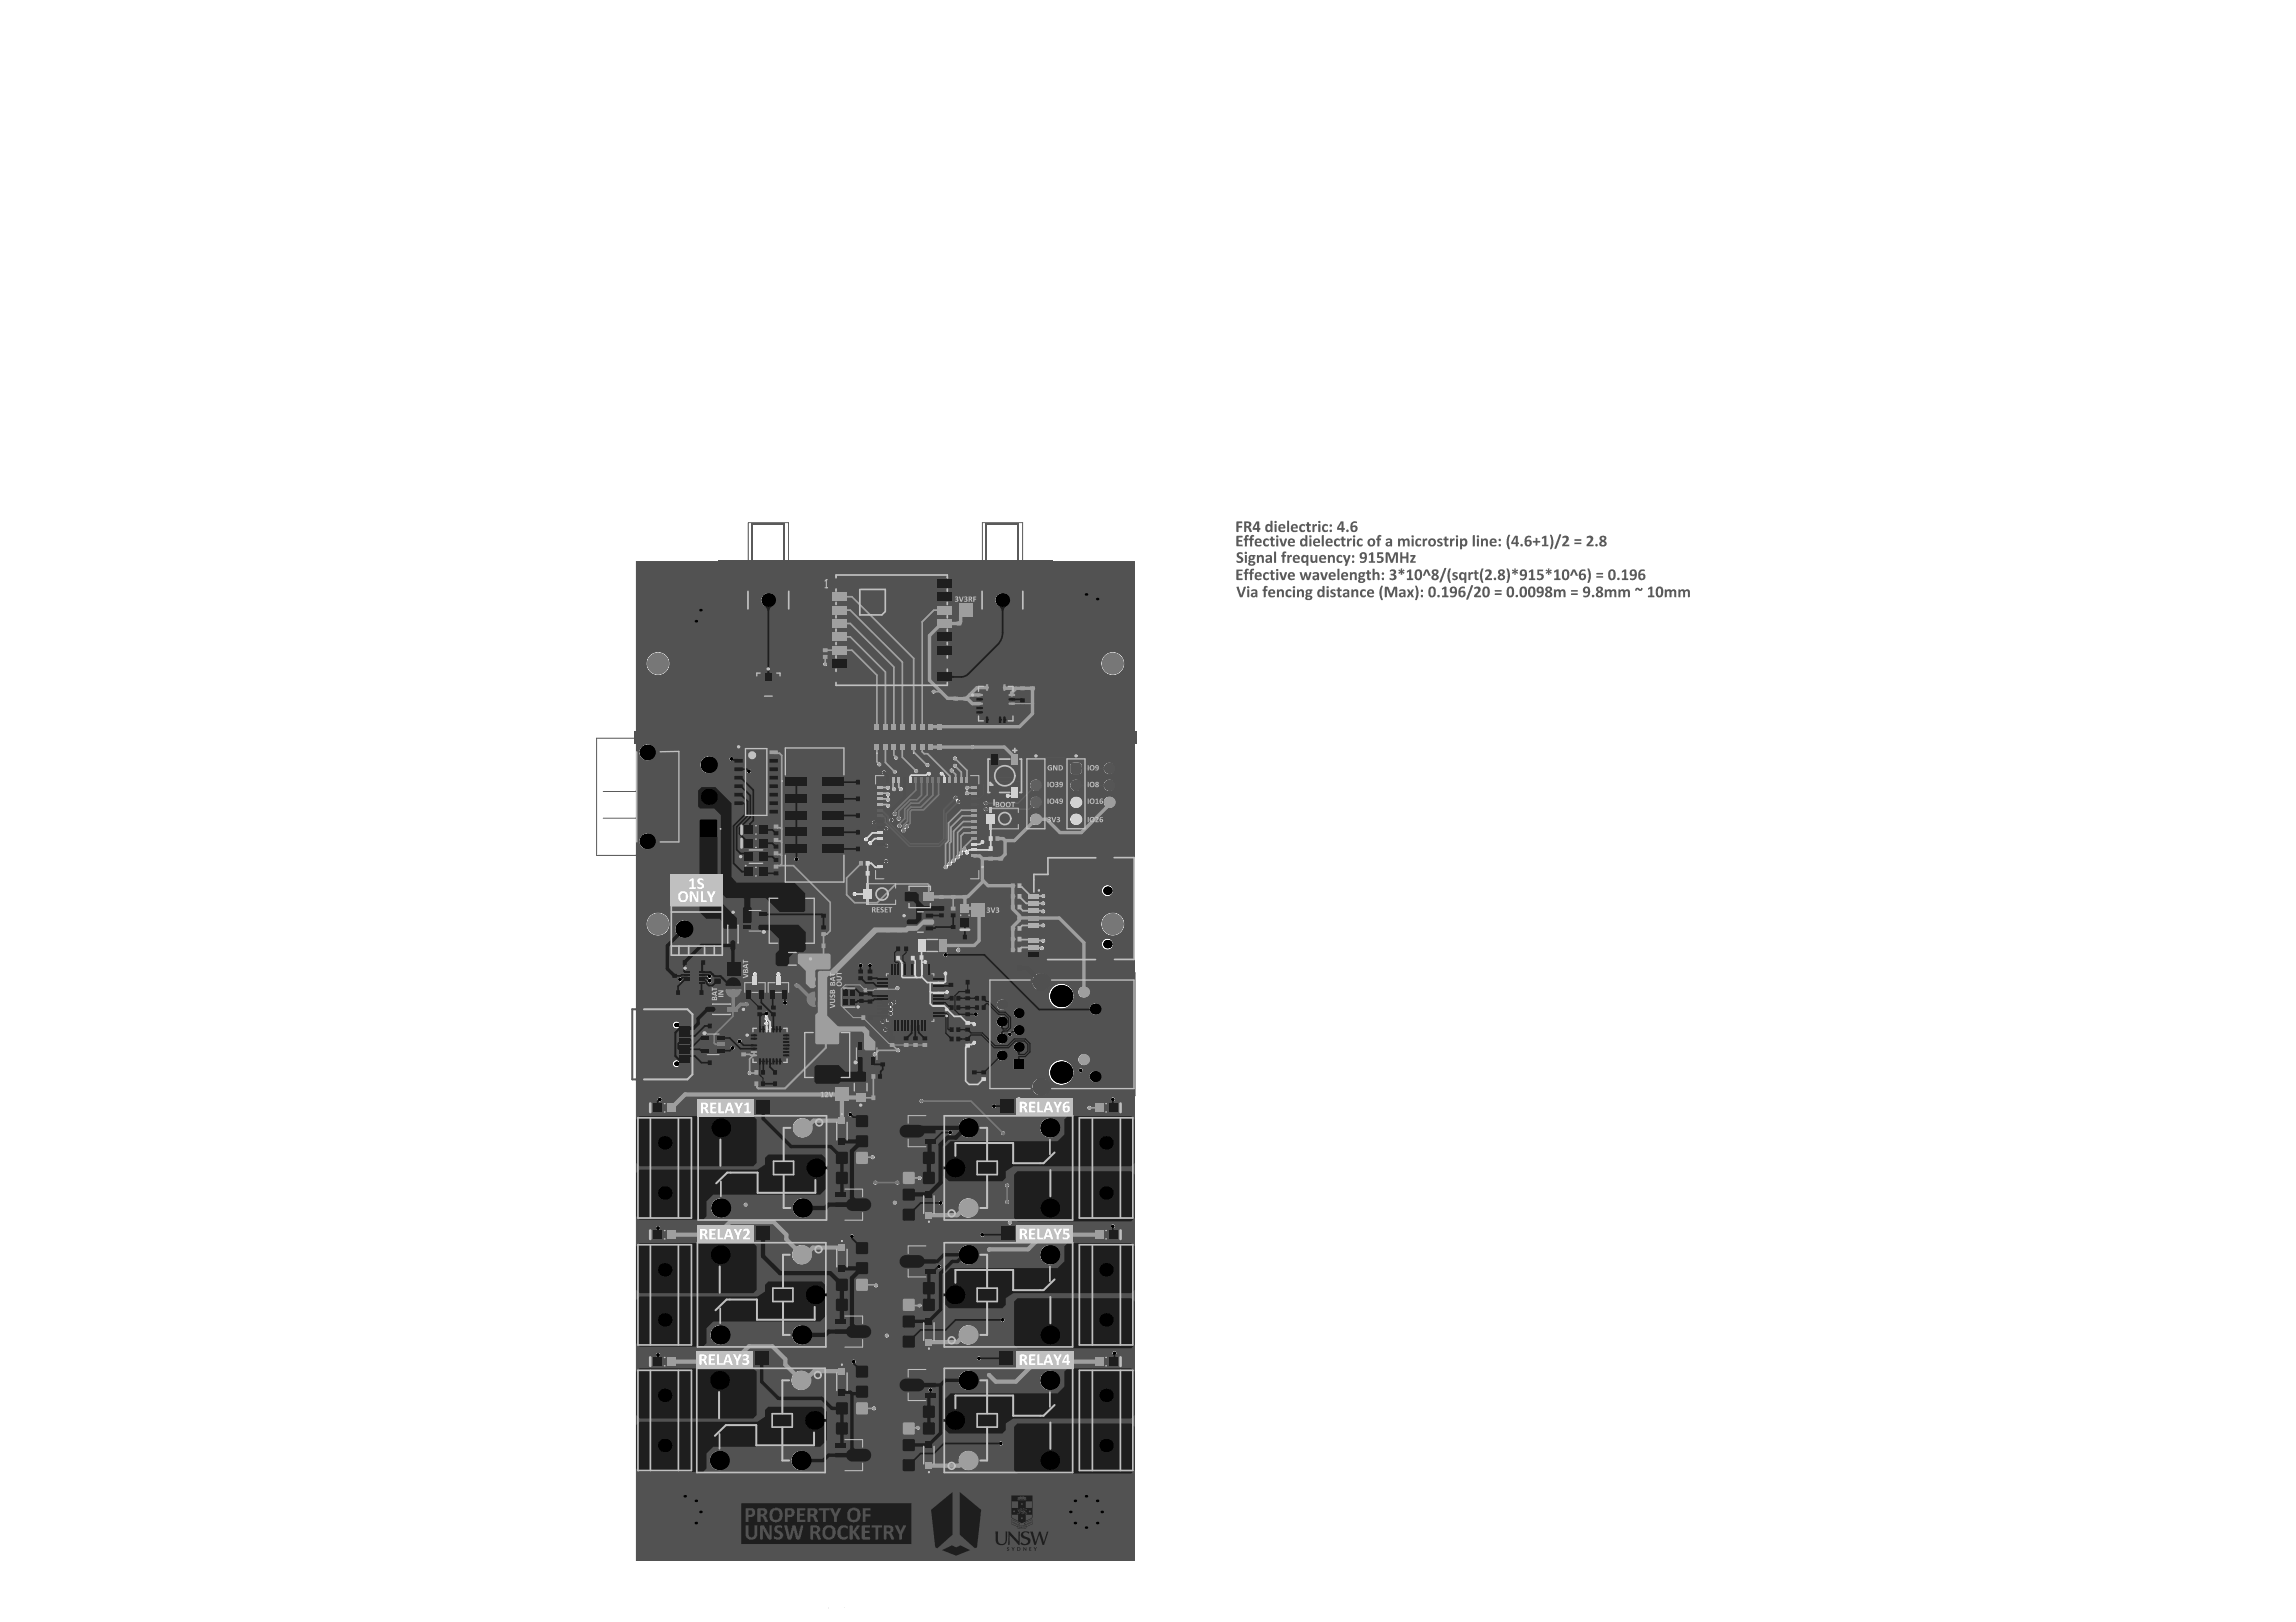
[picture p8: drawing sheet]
<svg xmlns="http://www.w3.org/2000/svg" width="297mm" height="210mm" viewBox="0 0 297 210" stroke-linecap="round" stroke-linejoin="round" font-family="sans-serif">
<g fill="none" stroke="#5a5a5a" stroke-width=".13">
<path d="M99 88.9h.8M99.4 88.5v.8M128.4 91.1h.9M128.8 90.6v.9M97.4 110.9h.8M97.8 110.4v.9M102 119.2h.9M102.4 118.7v.9M118.6 116.1h.8M118.6 119.3h.9M119 115.6v.9M119.1 118.9v.8"/>
<path d="M133.6 102.7h.8M134 102.3v.9M138.8 102.7h.8M139.2 102.3v.9M92.9 130.6h.9M93.3 130.2v.8M94.4 120.9h.9M94.8 120.5v.8M99.2 135.3h.9M99.6 134.8v.9M102.1 124.1h.9M102.5 123.7v.8"/>
<path d="M106.6 136.5h.9M107 136.1v.9M109.4 129.1h.9M109.9 128.7v.8M120.2 122.4h.8M120.6 121.9v.9M137 133.9h.8M137.4 133.4v.9M110.9 140.7h.9M111.3 140.2v.9"/>
</g>
<g fill="#5a5a5a">
<path d="M143.3 105.7h.5v.6h-.5z"/>
<path d="M143.3 103.6h.5v.5h-.5z"/>
<path d="M143.3 101.4h.5v.5h-.5z"/>
<path d="M143.3 99.2h.5v.5h-.5z"/>
<path d="M130.9 101.8h.8v.9h-.8z"/>
<path d="M130.9 98.1h.8v.9h-.8z"/>
<path d="M128.3 98.1h.8v.9h-.8z"/>
<path d="M128.3 101.8h.8v.9h-.8z"/>
<path d="M131.4 105.4h.8v1.1h-.8z"/>
<path d="M127.8 105.4h.8v1.1h-.8z"/>
<path d="M108.5 75.1h1v.8h-1z"/>
<path d="M108.5 76.8h1v.8h-1z"/>
<path d="M108.5 78.6h1v.7h-1z"/>
<path d="M108.5 80.3h1v.8h-1z"/>
<path d="M108.5 82h1v.8h-1z"/>
<path d="M108.5 83.8h1v.7h-1z"/>
<path d="M108.5 85.5h1v.8h-1z"/>
<path d="M108.5 87.2h1v.8h-1z"/>
<path d="M121.3 87.2h1v.8h-1z"/>
<path d="M121.3 85.5h1v.8h-1z"/>
<path d="M121.3 83.8h1v.7h-1z"/>
<path d="M121.3 82h1v.8h-1z"/>
<path d="M121.3 80.3h1v.8h-1z"/>
<path d="M121.3 78.6h1v.7h-1z"/>
<path d="M121.3 76.8h1v.8h-1z"/>
<path d="M121.3 75.1h1v.8h-1z"/>
<path d="M111.9 115.1h.8v1.2h-.8z"/>
<path d="M115.5 115.1h.8v1.2h-.8z"/>
<path d="M127.1 75.1h.8v.7h-.8z"/>
<path d="M131.5 75.1h.8v.7h-.8z"/>
<path d="M131.5 79.5h.8v.8h-.8z"/>
<path d="M127.1 79.5h.8v.8h-.8z"/>
<path d="M96.8 75.1h.8v.7h-.8z"/>
<path d="M101.2 75.1h.8v.7h-.8z"/>
<path d="M101.2 79.5h.8v.8h-.8z"/>
<path d="M96.8 79.5h.8v.8h-.8z"/>
<path d="M123.4 167.1h.3v.9h-.3z"/>
<path d="M135.4 162.2h.9v.4h-.9z"/>
<path d="M135.4 172.5h.9v.5h-.9z"/>
<path d="M123.4 183.3h.3v1h-.3z"/>
<path d="M135.4 178.4h.9v.4h-.9z"/>
<path d="M135.4 188.8h.9v.4h-.9z"/>
<path d="M123.4 150.7h.3v.9h-.3z"/>
<path d="M135.4 145.7h.9v.5h-.9z"/>
<path d="M135.4 156.1h.9v.4h-.9z"/>
<path d="M105.2 183.3h.3v1h-.3z"/>
<path d="M92.7 188.8h.8v.4h-.8z"/>
<path d="M92.7 178.4h.8v.4h-.8z"/>
<path d="M105.3 167.1h.3v.9h-.3z"/>
<path d="M92.7 172.5h.9v.5h-.9z"/>
<path d="M92.7 162.2h.9v.4h-.9z"/>
<path d="M105.4 150.7h.3v.9h-.3z"/>
<path d="M92.8 156.1h.9v.4h-.9z"/>
<path d="M92.8 145.7h.9v.5h-.9z"/>
<path d="M101.3 128.4h.4v.2h-.4z"/>
<path d="M101.3 128.6h.4v.2h-.4z"/>
<path d="M99.7 128.4h.4v.2h-.4z"/>
<path d="M99.7 128.6h.4v.2h-.4z"/>
<path d="M100.5 127h.4v.2h-.4z"/>
<path d="M100.5 126.8h.4v.2h-.4z"/>
<path d="M98.3 128.4h.4v.2h-.4z"/>
<path d="M98.3 128.6h.4v.2h-.4z"/>
<path d="M96.7 128.4h.3v.2h-.3z"/>
<path d="M96.7 128.6h.3v.2h-.3z"/>
<path d="M97.5 127h.4v.2h-.4z"/>
<path d="M97.5 126.8h.4v.2h-.4z"/>
<path d="M117.4 162.5h1.7l.5 .5h1.1v.5h-1.1l-.5 .5h-1.7l-.4-.5v-.5z"/>
<path d="M119.7 164.3h1v.5h-1z"/>
<path d="M119.7 161.7h1v.5h-1z"/>
<path d="M117.4 178.5h1.7l.5 .5h1.1v.5h-1.1l-.5 .5h-1.7l-.4-.5v-.5z"/>
<path d="M119.7 180.3h1v.4h-1z"/>
<path d="M119.7 177.7h1v.5h-1z"/>
<path d="M117.4 145.6h1.7l.5 .6h1.1v.4h-1.1l-.5 .5h-1.7l-.4-.5v-.5z"/>
<path d="M119.7 147.5h1v.4h-1z"/>
<path d="M119.7 144.9h1v.4h-1z"/>
<path d="M108.4 188.1h1.1l.5-.5h1.6l.4 .5v.5l-.4 .5h-1.6l-.5-.6h-1.1z"/>
<path d="M108.4 186.8h1v.4h-1z"/>
<path d="M108.4 189.4h1v.4h-1z"/>
<path d="M108.4 172.1h1.1l.5-.5h1.6l.4 .5v.5l-.4 .5h-1.6l-.5-.6h-1.1z"/>
<path d="M108.4 170.8h1v.4h-1z"/>
<path d="M108.4 173.4h1v.4h-1z"/>
<path d="M108.4 155.7h1.1l.5-.6h1.6l.4 .5v.5l-.4 .5h-1.6l-.5-.5h-1.1z"/>
<path d="M108.4 154.4h1v.4h-1z"/>
<path d="M108.4 157h1v.4h-1z"/>
<circle cx="83.4" cy="121.3" r=".05"/>
<circle cx="132.2" cy="98.1" r=".05"/>
<circle cx="127.8" cy="107.2" r=".05"/>
<circle cx="108.5" cy="74.6" r=".05"/>
<circle cx="91.8" cy="120.2" r=".57"/>
<circle cx="88.5" cy="120.2" r=".57"/>
<circle cx="93.6" cy="117.1" r=".05"/>
<circle cx="143.1" cy="170.8" r=".57"/>
<circle cx="143.1" cy="164.3" r=".57"/>
<circle cx="146.7" cy="174.2" r=".05"/>
<circle cx="143.1" cy="187.1" r=".57"/>
<circle cx="143.1" cy="180.6" r=".57"/>
<circle cx="146.7" cy="190.4" r=".05"/>
<circle cx="143.1" cy="154.4" r=".57"/>
<circle cx="143.1" cy="147.9" r=".57"/>
<circle cx="146.7" cy="157.7" r=".05"/>
<circle cx="86" cy="180.6" r=".57"/>
<circle cx="86" cy="187.1" r=".57"/>
<circle cx="82.4" cy="177.2" r=".05"/>
<circle cx="86" cy="164.3" r=".57"/>
<circle cx="86" cy="170.8" r=".57"/>
<circle cx="82.4" cy="161" r=".05"/>
<circle cx="86" cy="147.9" r=".57"/>
<circle cx="86" cy="154.4" r=".57"/>
<circle cx="82.4" cy="144.5" r=".05"/>
<circle cx="112" cy="117" r=".05"/>
<circle cx="129.7" cy="77.7" r=".39"/>
<circle cx="132.3" cy="80.3" r=".05"/>
<circle cx="99.4" cy="77.7" r=".39"/>
<circle cx="102" cy="80.3" r=".05"/>
<circle cx="122.2" cy="174.3" r=".05"/>
<circle cx="125.3" cy="162.4" r=".26"/>
<circle cx="125.3" cy="172.8" r=".26"/>
<circle cx="122.2" cy="190.6" r=".05"/>
<circle cx="125.3" cy="178.6" r=".26"/>
<circle cx="125.3" cy="189" r=".26"/>
<circle cx="122.2" cy="157.9" r=".05"/>
<circle cx="125.3" cy="146" r=".26"/>
<circle cx="125.3" cy="156.3" r=".26"/>
<circle cx="106.8" cy="177.1" r=".05"/>
<circle cx="103.6" cy="189" r=".26"/>
<circle cx="103.6" cy="178.6" r=".26"/>
<circle cx="106.8" cy="160.8" r=".05"/>
<circle cx="103.7" cy="172.8" r=".26"/>
<circle cx="103.7" cy="162.4" r=".26"/>
<circle cx="106.9" cy="144.4" r=".05"/>
<circle cx="103.8" cy="156.3" r=".26"/>
<circle cx="103.8" cy="146" r=".26"/>
<circle cx="99.4" cy="128.8" r=".05"/>
<circle cx="96.4" cy="128.8" r=".05"/>
<circle cx="120.7" cy="165.2" r=".05"/>
<circle cx="120.7" cy="181.2" r=".05"/>
<circle cx="120.7" cy="148.3" r=".05"/>
<circle cx="108.4" cy="186.4" r=".05"/>
<circle cx="108.4" cy="170.4" r=".05"/>
<circle cx="108.4" cy="153.9" r=".05"/>
</g>
<g fill="none" stroke="#5a5a5a" stroke-width=".13">
<path d="M96.8 67.6h5.2v12.6h-5.2zM108.5 74.6h13.8v13.9h-13.8zM127.1 67.6h5.2v12.6h-5.2zM77.2 95.5h16.4v15.2h-16.4zM83.4 84.1h62.3v37.2h-62.3zM94.9 96.8h5.8v8.8h-5.8zM100.7 95.9h9.3v19.1h-9.3zM112 92.8h10.9v5.1h-10.9zM116.8 92.8v5.1M118.2 92.8v5.1M127.8 98.2h4.4v4.4h-4.4zM86.7 117.1h6.9v6.6h-6.9z"/>
<path d="M96.3 106.8h3v1.2h-3zM96.3 108.5h3v1.3h-3zM96.3 112.2h3v1.2h-3zM97.4 112.8h.8M97.4 109.1h.8M97.4 107.4h.8M97.4 101.2h.9M97.8 107v.8M97.8 108.7v.9M97.8 112.4v.8M97.8 100.8v.8M112.4 114.4h3.4v2.6h-3.4z"/>
<path d="M113.1 100.2h13.7v13.7h-13.7zM124.2 116.9h1.3v3.1h-1.3zM124.4 118.5h.9M124.8 118v.9M128.3 104.7h3.4v2.5h-3.4zM88.4 125.4h3v2.2h-3zM96.4 127.2h2.5v1.2h-2.5zM99.4 127.2h2.6v1.2h-2.6zM110.7 134.2h8.6v6.2h-8.6zM113.2 126.4h1.3v-.6h.5v-1.2h5.5v1.2h.5v.6h1.3v5.4h-1.3v.6h-.5v1.2h-5.5v-1.2h-.5v-.6h-1.3zM82.4 144.5h7.2v13.2h-7.2zM84.5 159.2h3v1.2h-3z"/>
<path d="M84.5 142.7h3v1.3h-3zM85.6 159.8h.8M85.6 143.4h.8M86 142.9v.9M86 159.4v.8M90.3 144.4h16.6v13.5h-16.6zM94.2 149.8h6.1v8.7h-6.1zM107.4 143.8h3.1v5.2h-3.1zM109.4 153.9h2.1v3.9h-2.1zM109.8 151.5h8.6v6.2h-8.6zM117.6 144.4h2.1v3.9h-2.1zM118.6 153.3h3.1v5.2h-3.1z"/>
<path d="M122.2 144.4h16.6v13.5h-16.6zM128.8 150.7h6.1v8.7h-6.1zM139.5 144.5h7.2v13.2h-7.2zM141.6 159.2h3v1.2h-3zM141.6 142.7h3v1.3h-3zM142.7 159.8h.8M142.7 143.4h.8M143.1 142.9v.9M143.1 159.4v.8M82.4 161h7.2v13.2h-7.2zM82.4 177.2h7.2v13.2h-7.2zM84.5 175.6h3v1.2h-3z"/>
<path d="M85.6 176.2h.8M86 175.8v.8M90.1 177.1h16.7v13.5h-16.7zM90.2 160.8h16.6v13.5h-16.6zM107.4 176.2h3.1v5.2h-3.1zM107.4 160.2h3.1v5.2h-3.1zM109.4 170.4h2.1v3.9h-2.1zM109.8 168.8h8.6v6.2h-8.6zM117.6 161.3h2.1v3.9h-2.1zM117.6 177.3h2.1v3.9h-2.1zM118.6 169.7h3.1v5.2h-3.1zM122.2 160.8h16.6v13.5h-16.6z"/>
<path d="M122.2 177.1h16.6v13.5h-16.6zM139.5 161h7.2v13.2h-7.2zM139.5 177.2h7.2v13.2h-7.2zM141.6 175.6h3v1.2h-3zM142.7 176.2h.8M143.1 175.8v.8M109.4 186.4h2.1v3.9h-2.1zM118.6 185.7h3.1v5.2h-3.1z"/>
</g>
<g fill="none" stroke="#5a5a5a" stroke-width=".17">
<circle cx="99.1" cy="120" r=".09"/>
<circle cx="90.8" cy="134.4" r=".09"/>
<circle cx="111.3" cy="137.8" r=".09"/>
</g>
<g fill="none" stroke="#5a5a5a" stroke-width=".35">
<circle cx="143.3" cy="115.3" r=".17"/>
<circle cx="143.3" cy="122.2" r=".17"/>
</g>
<circle cx="133.5" cy="115.5" r=".11" fill="none" stroke="#5a5a5a" stroke-width=".22"/>
<g fill="#5a5a5a">
<path d="M120.1 132.1h.1v.9h-.1z"/>
<path d="M119.6 132.1h.2v.9h-.2z"/>
<path d="M119.2 132.1h.1v.9h-.1z"/>
<path d="M118.7 132.1h.2v.9h-.2z"/>
<path d="M118.3 132.1h.2v.9h-.2z"/>
<path d="M117.9 132.1h.1v.9h-.1z"/>
<path d="M117.4 132.1h.2v.9h-.2z"/>
<path d="M117 132.1h.2v.9h-.2z"/>
<path d="M116.6 132.1h.1v.9h-.1z"/>
<path d="M116.1 132.1h.2v.9h-.2z"/>
<path d="M115.7 132.1h.2v.9h-.2z"/>
<path d="M115.3 132.1h.1v.9h-.1z"/>
<path d="M113.9 131.4h.9v.2h-.9z"/>
<path d="M113.9 131h.9v.1h-.9z"/>
<path d="M113.9 130.5h.9v.2h-.9z"/>
<path d="M113.9 130.1h.9v.2h-.9z"/>
<path d="M113.8 129.7h1v.1h-1z"/>
<path d="M113.8 129.2h1v.2h-1z"/>
<path d="M113.8 128.8h1v.2h-1z"/>
<path d="M113.9 128.4h.9v.1h-.9z"/>
<path d="M113.8 127.9h1v.2h-1z"/>
<path d="M113.8 127.5h1v.2h-1z"/>
<path d="M113.8 127.1h1v.1h-1z"/>
<path d="M113.8 126.6h1v.2h-1z"/>
<path d="M115.3 125.2h.2v.9h-.2z"/>
<path d="M115.7 125.2h.2v.9h-.2z"/>
<path d="M116.1 125.2h.2v.9h-.2z"/>
<path d="M116.6 125.2h.2v.9h-.2z"/>
<path d="M117 125.2h.2v.9h-.2z"/>
<path d="M117.4 125.2h.2v.9h-.2z"/>
<path d="M117.9 125.2h.2v.9h-.2z"/>
<path d="M118.3 125.2h.2v.9h-.2z"/>
<path d="M118.7 125.2h.2v.9h-.2z"/>
<path d="M119.2 125.2h.2v.9h-.2z"/>
<path d="M119.6 125.2h.2v.9h-.2z"/>
<path d="M120 125.2h.2v.9h-.2z"/>
<path d="M120.7 126.6h1v.2h-1z"/>
<path d="M120.7 127.1h.9v.1h-.9z"/>
<path d="M120.7 127.5h1v.2h-1z"/>
<path d="M120.7 127.9h1v.2h-1z"/>
<path d="M120.7 128.4h.9v.1h-.9z"/>
<path d="M120.7 128.8h.9v.2h-.9z"/>
<path d="M120.7 129.2h.9v.2h-.9z"/>
<path d="M120.7 129.7h.9v.1h-.9z"/>
<path d="M120.7 130.1h.9v.2h-.9z"/>
<path d="M120.7 130.5h.9v.2h-.9z"/>
<path d="M120.7 131h.9v.1h-.9z"/>
<path d="M120.7 131.4h.9v.2h-.9z"/>
</g>
<g fill="none" stroke="#5a5a5a" stroke-width=".15">
<path d="M106.2 83.6h1.2v2h-1.2zM123 89.8h1.2v2h-1.2zM123.5 80.1h1.2v2h-1.2zM124.3 89.8h1.2v2h-1.2zM131.7 90.1h1.2v2h-1.2zM131.7 87.6h1.2v2h-1.2zM133 87.6h1.2v2h-1.2zM96.2 116.2h1.9v1.2h-1.9zM99.8 111.6h1.2M99.8 106.4h1.2v7.2h-1.2zM99.8 109.9h1.2M99.8 111.9h1.2"/>
<path d="M99.8 108.1h1.2M99.8 110.1h1.2M99.8 108.4h1.2M105.9 117.1h1.2v2h-1.2zM105.9 119.5h1.2v1.9h-1.2zM110.4 100.6h2v1.2h-2zM110.4 102.8h2v1.2h-2zM110.4 104.9h2v1.2h-2zM110.4 107.1h2v1.2h-2zM110.4 109.3h2v1.2h-2zM110.8 111.1h2v1.2h-2zM110.8 112.4h2v1.2h-2z"/>
<path d="M112.8 119h1.2v2h-1.2zM114.3 119h1.2v2h-1.2zM115.8 119h1.2v2h-1.2zM121.2 114.6h1.2v2h-1.2zM121.2 117h1.2v2h-1.2zM122.7 119.4h1.2v2h-1.2zM122.7 114.6h1.2v2h-1.2zM122.7 117h1.2v2h-1.2zM124.2 114.6h1.2v2h-1.2zM127.6 110.6h1.2v1.9h-1.2zM127.6 107.9h2v1.2h-2zM127.6 109.2h2v1.2h-2z"/>
<path d="M128.9 110.6h1.2v1.9h-1.2zM130.5 114h2v1.2h-2zM130.5 115.4h2v1.2h-2zM130.5 116.8h2v1.2h-2zM130.5 118.2h2v1.2h-2zM130.5 119.5h2v1.3h-2zM86.7 125.7h1.2v2h-1.2zM87.2 124h2v1.2h-2zM87.2 127.8h2v1.3h-2zM89.3 127.8h2v1.3h-2zM89.5 124h2v1.2h-2zM91.3 132.2h2v1.2h-2z"/>
<path d="M91.3 136.9h2v1.2h-2zM92.1 125h1.4v2.6h-1.4zM95.6 135.9h1.2v2h-1.2zM97.3 139.6h2v1.3h-2zM97.3 138.2h2v1.2h-2zM97.7 129.8h1.2v2h-1.2zM99.4 129.8h1.3v2h-1.3zM99.7 138.2h2v1.2h-2zM99.7 139.6h2v1.3h-2zM106 121.8h2v1.2h-2zM110.7 133.4h2v1.2h-2zM110.7 127.2h2.5"/>
<path d="M110.8 128.1h1.2v2h-1.2zM111.1 131.1h2v1.2h-2zM111.9 125.2v5.8h1.3v-5.8h-2.5v3.9h2.5M111.9 129.1h1.3M112.4 138.7h2v1.2h-2zM113.6 136.3h1.2v2h-1.2zM114.8 122.2h3.9v2.4h-3.9zM114.8 123.4h3.9M114.8 133.8h1.2v2h-1.2zM116.6 133.8h3.7v2h-3.7zM116.7 122.2v2.4M116.8 122.2v2.4"/>
<path d="M117.8 133.8v2M118.7 123.3h1.9v1.2h-1.9M119 133.8v2M122.4 126h1.2v2h-1.2zM122.5 129.8h2M122.5 128.6h2v2.4h-2zM122.5 132.6h2v2.5h-2zM122.5 133.9h2M123.8 126.5h2v1.2h-2zM124.3 120.7h2v1.2h-2zM124.6 127.8h1.2v1.9h-1.2zM124.6 129.8h1.2v4h-1.2z"/>
<path d="M124.6 133.9h1.2v2h-1.2zM124.6 131.8h1.2M125.4 138.2h2.5v2h-2.5zM125.8 129.8h2M125.8 128.6h2v2.4h-2zM126.7 138.2v2M130.5 120.9h2v1.2h-2zM130.5 122.3h2v1.2h-2zM130.5 124.7h2v1.2h-2zM100.1 151.4h1.2v2h-1.2zM107.9 148.8h4.7v2.1h-4.7zM107.9 151.4h4.7v2.1h-4.7z"/>
<path d="M110.5 144.1h2.1v4.6h-2.1zM111.4 150.5h2v1.2h-2zM112.4 141.5h2v1.2h-2zM115.7 140.2h2v1.2h-2zM116.5 148.8h4.7v2.1h-4.7zM116.5 151.4h4.7v2.1h-4.7zM116.5 153.6h2.1v4.6h-2.1zM127.8 151.4h1.2v2h-1.2zM107.9 167.8h4.7v2.1h-4.7zM107.9 165.2h4.7v2.1h-4.7zM110.5 160.5h2.1v4.6h-2.1zM110.5 176.5h2.1v4.6h-2.1z"/>
<path d="M116.5 167.8v2.1h4.7v-2.1h-5.5v1.2h2v-1.2M116.5 165.7h4.7v2h-4.7zM116.5 170h2.1v4.7h-2.1zM107.9 183.8h4.7v2.1h-4.7zM107.9 181.2h4.7v2.1h-4.7zM116.5 181.7h4.7v2h-4.7zM116.5 183.8h4.7v2.1h-4.7zM116.5 186h2.1v4.6h-2.1z"/>
</g>
<g fill="none" stroke="#5a5a5a" stroke-width=".13">
<path d="M82.4 97.3h5.4v11.7h-5.4zM96.1 96.9h3.5v8.6h-3.5zM101.6 96.8h7.6v17.3h-7.6zM112.9 94h4.4v2.7h-4.4zM117.7 94h4.4v2.7h-4.4zM78 102.4h4.4M78 105.9h4.4M96.9 106.9h1.8v1h-1.8zM96.9 108.6h1.8v1.1h-1.8zM96.9 112.3h1.8v1h-1.8zM97.2 106.9v1M97.2 108.6v1.1"/>
<path d="M98.4 106.9v1M98.4 108.6v1.1M113.3 100.4h13.3v13.3h-13.3zM124.3 117.6h1.1v1.7h-1.1zM124.3 117.8h1.1M124.3 119.1h1.1M88.9 125.6h1.9v1.8h-1.9zM89.4 125.6l-.5 .5M114.7 126h6.1v6.2h-6.1zM85.1 159.2h1.8v1.1h-1.8zM85.1 142.8h1.8v1.1h-1.8zM85.4 142.8v1.1"/>
<path d="M85.4 159.2v1.1M86.6 142.8v1.1M86.6 159.2v1.1M108.3 145.2h1.3v2.3h-1.3zM119.5 154.7h1.3v2.3h-1.3zM142.2 159.2h1.8v1.1h-1.8zM142.2 142.8h1.8v1.1h-1.8zM142.5 142.8v1.1M142.5 159.2v1.1M143.7 142.8v1.1M143.7 159.2v1.1M85.1 175.7h1.8v1.1h-1.8z"/>
<path d="M85.4 175.7v1.1M86.6 175.7v1.1M108.3 177.7h1.3v2.2h-1.3zM108.3 161.7h1.3v2.3h-1.3zM119.5 171.2h1.3v2.3h-1.3zM142.2 175.7h1.8v1.1h-1.8zM142.5 175.7v1.1M143.7 175.7v1.1M119.5 187.2h1.3v2.3h-1.3z"/>
</g>
<path d="M112.3 135.1h4.5v4.4h-4.5zM95 152.4h4.4v4.4h-4.4zM112.3 152.4h4.5v4.4h-4.5zM129.6 152.4h4.5v4.4h-4.5zM112.3 169.7h4.5v4.4h-4.5z" fill="none" stroke="#5a5a5a" stroke-width=".17"/>
<path d="M81.8 130.6h7.1l.7 .7v7.7l-.7 .7h-7.1z" fill="none" stroke="#5a5a5a" stroke-width=".26"/>
<path d="M96.9 112.3h.3v1h-.3z" fill-rule="evenodd" fill="#5a5a5a"/>
<g fill="none" stroke="#5a5a5a" stroke-width=".13">
<path d="M106.3 84.6h.1M106.3 84.6l.2 .2M106.3 84.6h.9M106.3 83.5l.5 .6M106.8 83.6l.2-.1 .2 .1v.3l-.2 .2h-.2zM106.9 85.7v-.5l-.1-.1h-.3l-.2 .1v.5h.9M107.2 85.1l-.3 .3M107.2 84.5v.3M123.1 90.9h.1M123.1 90.9h.9M123.1 90.9l.1 .2M123.1 89.8l.4 .5"/>
<path d="M123.2 91.3l-.1 .2v.3l.1 .1h.6l.2-.1v-.3l-.2-.2M123.5 89.9l.3-.1 .2 .1v.3l-.2 .1h-.3zM123.5 81.2h.1M123.5 81.2h.9M123.5 81.2l.2 .1M123.7 81.6l-.2 .2v.3l.2 .1h.5l.2-.1v-.3l-.2-.2M124 90.8v.3M124 80v.5l-.2 .1-.3-.1v-.3l.2-.2h.5l.2 .2v.3l-.2 .1M124.4 81v.3M124.4 90.9h.1M124.4 89.8v.5h.4l-.1-.2 .1-.3h.3l.2 .1v.3l-.2 .1M124.4 90.9h.9"/>
<path d="M124.4 90.9l.1 .2M124.5 91.3l-.1 .2v.3l.1 .1h.6l.2-.1v-.3l-.2-.2M125.3 90.8v.3M132 91.6h.1l.6 .5h.1v-.5M132 88.4v.3M132 90.8v.3M132 91h.8M132 88.6h.8M132.1 88.1l-.1-.1v-.3l.1-.1h.6l.1 .1v.3l-.1 .1M132.1 90.6l-.1-.2v-.3l.1-.1h.6l.1 .1v.3l-.1 .2M132.1 89.1l-.1 .2v.3l.1 .1 .3-.1M132.4 89.6l.1 .1"/>
<path d="M132.4 89.4v.2M132.5 89.7h.1M132.7 89.1l.1 .2v.3l-.3 .1M132.7 90.8l.1 .2M132.7 88.4l.1 .2M132.8 91h.1M132.8 88.6h.1M132.9 98.3h2.2v8.8h-2.2zM133.3 88.4v.3M133.3 88.6h.8M133.3 89.6h.8l-.4-.5v.6M133.4 88.1l-.1-.1v-.3l.1-.1h.6l.1 .1v.3l-.1 .1"/>
<path d="M134 88.4l.1 .2M134.1 88.6h.1M138.1 98.3h2.2v8.8h-2.2zM96.6 116.6l-.2-.1h-.3l-.1 .1v.3l.1 .2 .5-.2v.5h-.6M96.9 116.5h.5l-.5 .6 .1 .3h.3l.1-.2M97.7 116.6l.2-.1h.3l.1 .1v.6l-.1 .2h-.3l-.2-.2M100 106.2h.8v.5l-.1 .1h-.3l-.1-.1v-.5M100 113.2h.1l.6 .5h.1v-.5M100 111.4h.8v.5l-.1 .1h-.3l-.1-.1v-.5M100 108h.8v.4M100 109.7h.8v.6M100 108.4h.8"/>
<path d="M100.1 107.1l-.1 .2v.2l.1 .2h.3l.1-.2-.1-.4h.4v.6M100.1 110.6l-.1 .1v.3l.1 .1h.3l.1-.1-.1-.4h.4v.5M100.1 111.4l-.1 .2v.3l.1 .1 .3-.1v-.5l.4 .6M100.1 108.8l-.1 .2v.3l.1 .1h.3l.1-.1-.1-.5h.4v.6M100.1 112.3l-.1 .1v.3l.1 .2h.3l.1-.2-.1-.4h.4v.6M100.1 109.7l-.1 .1v.3l.1 .2h.6l.1-.2M100.3 108v.4l.1 .2M100.3 111.7l-.3 .3M100.3 110l-.3 .3M100.3 108.3l-.3 .3M100.3 106.5l-.3 .3M100.4 109.7l.1 .3-.1 .3-.1-.2v-.4"/>
<path d="M100.8 108.4l-.4-.4v.6M100.8 108.4l-.1 .2h-.3M106.1 116.9h.9v.5l-.2 .1h-.3l-.1-.1v-.5M106.1 119.3h.9v.4l-.2 .2h-.3l-.1-.2v-.4M106.3 117.8l-.2 .1v.3l.2 .2h.2l.2-.2-.2-.4h.5v.6M106.3 118.7l-.2 .1v.3l.2 .1h.5l.2-.1v-.3l-.3-.1-.2 .1v.4M106.4 117.2l-.3 .3M106.4 119.6l-.3 .3M110.3 110h.4l.2-.1v-.3l-.2-.2h-.4v.9M110.3 101.4h.4l.2-.2v-.3l-.2-.1h-.4v.8M110.3 103.5h.4l.2-.1v-.3l-.2-.2h-.4v.9M110.3 107.8h.4l.2-.1v-.3l-.2-.1h-.4v.8"/>
<path d="M110.4 105.7h.5l.1-.2v-.2l-.1-.2h-.5v.9M110.6 110l.3 .3M110.6 107.8l.3 .3M110.6 103.5l.3 .3M110.6 101.4l.3 .2M110.7 111.9h.4l.1-.2v-.3l-.1-.1h-.4v.9M110.7 105.7l.3 .3M111 111.9l.2 .3M111.5 111.4l.2-.1h.3l.1 .3M111.7 101.2h-.6l.5-.4v.8M111.7 109.4h-.6v.5l.3-.2 .3 .2v.2l-.1 .2h-.3l-.2-.2M111.7 102.9h-.6v.5l.3-.2 .3 .2v.3l-.1 .1h-.3l-.2-.1"/>
<path d="M111.7 107.3h-.6v.4l.3-.1 .3 .1v.3l-.1 .1h-.3l-.2-.1M111.8 112.6l-.1-.1h-.3l-.2 .1v.6l.2 .1h.3l.1-.1M111.8 111.7h.2M111.9 105.1h-.6v.4l.4-.1 .2 .1v.3l-.2 .2h-.3l-.1-.2M112 111.7l.1 .2-.1 .3h-.3l-.2-.2M112 109.6l.2-.2h.2l.2 .3M112 103.1l.2-.2h.2l.2 .2v.6l-.2 .1h-.2l-.2-.1zM112 107.4l.2-.1h.2l.2 .1v.2l-.6 .5h.6M112.1 111.6h.1M112.1 111.6l-.1 .1M112.1 113.3h.3M112.2 106h.2"/>
<path d="M112.3 112.5h.1M112.3 112.5v.8M112.3 112.5l-.2 .1M112.3 105.1h.1M112.3 109.9h.1M112.3 105.1v.9M112.3 105.1l-.1 .2M112.4 109.9l.2 .1-.2 .3h-.2l-.2-.2M112.6 109.7h.1M112.6 101.2h-.4l-.2-.1 .2-.3h.2l.2 .1v.6l-.2 .1h-.2l-.2-.1M112.6 109.7l-.2 .2M113 111.7h-.6l.4-.4v.9"/>
<path d="M113.2 119.8l-.2-.1v-.3l.2-.2h.6l.1 .2v.3l-.1 .1M114.7 119.8l-.1-.1v-.3l.1-.2h.6l.1 .2v.3l-.1 .1M116.2 119.8l-.1-.1v-.3l.1-.2h.6l.1 .2v.3l-.1 .1M121.5 115.9l.1-.1h.3v.4l-.3 .2-.1-.2zM121.6 117.9l-.1-.2v-.3l.1-.1h.6l.1 .1v.3l-.1 .2M121.6 115.5l-.1-.1v-.3l.1-.2h.6l.1 .2v.3l-.1 .1M121.9 115.8l.4 .6M122.2 118.2l.1 .1v.3l-.1 .1h-.1l-.6-.5v.5M122.9 117.3l.4 .6M123 115.8h.1l.6 .6h.2v-.6M123.1 115.5l-.1-.1v-.3l.1-.2h.6l.2 .2v.3l-.2 .1M123.3 117.4l.3-.1 .1 .1v.3l-.1 .2h-.3z"/>
<path d="M123.5 118.7v-.4l-.2-.1h-.3l-.1 .1v.4h.8M123.7 118.2l-.2 .3M124.6 115.5l-.1-.1v-.3l.1-.2h.6l.2 .2v.3l-.2 .1M124.9 115.9l-.1-.1-.3 .1v.3l.1 .2 .3-.2M124.9 115.9l.2-.1 .3 .1v.3l-.2 .2-.3-.2M124.9 115.9v.3M127.5 108.7h.1M127.5 108.7l.1 .3h.3l.1-.2M127.6 108.5h.1M127.6 108.5l-.1 .2M127.6 111.6h.1M127.6 111.6l.2 .2"/>
<path d="M127.6 110.6l.2-.1h.6l.1 .1v.3l-.1 .1h-.6l-.2-.1zM127.6 111.6h.9M127.7 109.9l-.2 .2 .2 .3h.3l.1-.2-.1-.3M127.7 109.9l-.2-.1 .2-.3h.3l.1 .1-.1 .3M127.7 109.9h.3M127.8 112.1l-.2 .1v.3l.2 .1h.6l.1-.1v-.3l-.1-.1M128 108.2l-.1-.1h-.3l-.1 .1 .1 .3M128.3 108.7h.1M128.3 108.7l.2 .3h.2l.2-.2M128.5 108.5l-.2 .2M128.5 108.5h.1M128.5 111.5v.3"/>
<path d="M128.5 109.5h.3M128.7 110.4h.1M128.7 109.5v.9M128.8 110.2l-.1 .2M128.9 108.2l-.2-.1h-.2l-.2 .1 .2 .3M128.9 111.5h.1M128.9 110.8h.1M128.9 111.5h.9M128.9 111.5l.2 .1M128.9 110.8h.9M128.9 110.8l.2 .1M129.1 111.9l-.2 .2v.2l.2 .2h.5l.2-.2v-.2l-.2-.2"/>
<path d="M129.1 109.6l.2-.1h.2l.2 .1v.6l-.2 .2h-.2l-.2-.2M129.2 108.1l.3 .3M129.8 108.1v.9h-.5l-.1-.2v-.3l.1-.1h.5M129.8 110.6v.3M129.8 111.3v.3M130.3 114.3l.2-.1h.2l.2 .1v.6l-.2 .1h-.2l-.2-.1zM130.5 117.4l-.2-.2 .2-.2h.2l.2 .1-.2 .3M130.5 117.4l-.2 .1 .2 .3h.2l.2-.1-.2-.3M130.5 117.4h.2M130.9 119.7v.2l-.6 .5v.2h.6M130.9 115.7l-.2-.1h-.2l-.2 .1v.6l.2 .1h.2l.2-.3-.2-.1h-.4M131 118.4l-.2-.2h-.3l-.1 .2v.5l.1 .2h.3l.2-.2"/>
<path d="M131.2 116.1h.1M131.2 117.5h.1M131.2 116.1l.1 .3h.3l.1-.1M131.2 117.5l.1 .3h.3l.1-.1M131.2 119.1h.3M131.3 114.2v.8l.4-.4h-.5M131.3 116l-.1 .1M131.3 116h.2M131.3 117.4l-.1 .1M131.3 117.4h.2M131.4 118.2h.1M131.4 118.2v.9"/>
<path d="M131.4 118.2l-.2 .2M131.7 119.9l-.1-.2h-.3l-.1 .2 .1 .2M131.7 115.7l-.1-.1h-.3l-.1 .1 .1 .3M131.7 117.1l-.1-.1h-.3l-.1 .1 .1 .3M132 118.4l.1-.2h.3l.1 .2v.1l-.5 .6h.5M132 114.2l.3 .3M132 115.6l.3 .3M132 117l.3 .2M132 119.7l.3 .3M132.6 119.7v.9h-.4l-.2-.2v-.3l.2-.1h.4M132.6 114.2v.8h-.4l-.2-.1v-.3l.2-.1h.4M132.6 115.6v.8h-.4l-.2-.1v-.3l.2-.1h.4"/>
<path d="M132.6 117v.8h-.4l-.2-.1v-.3l.2-.2h.4M85.7 135.4v.3M85.7 135.6h.9M85.8 134.6l-.1 .1 .1 .3h.8M86.4 135.4l.2 .2M86.6 135.6h.1M86.6 134.9v.2M87 127.6h.8M87 127.4v.3M87.1 126.3l-.1-.2v-.2l.1-.2h.6l.1 .2v.2l-.1 .2M87.1 128h.3M87.3 128.9h.1"/>
<path d="M87.3 128v.9M87.4 128.7l-.1 .2M87.6 124.2l-.2-.2h-.3l-.1 .2v.5l.1 .2h.3l.2-.2M87.7 126.6l.1 .1v.3l-.1 .2h-.2l-.5-.6v.6M87.7 127.4l.1 .2M87.8 127.6h.1M87.9 124.2l.1-.2h.3l.1 .2v.1l-.5 .6h.5M87.9 128v.9l.4-.5h-.6M88.6 128l.3 .3M88.7 124.2l.2-.2h.3l.1 .2v.1l-.6 .6h.6M89.2 128.3h-.5l-.1 .1v.3l.1 .2h.5v-.9h.4l.1 .2v.2l-.1 .2h-.4M89.5 128.6l.2 .3"/>
<path d="M90 124.2l-.2-.2h-.3l-.1 .2v.5l.1 .2h.3l.2-.2M90.2 124.2l.2-.2h.3l.1 .2v.1l-.6 .6h.6M90.6 128.4h-.6l.5-.4v.9M90.9 128.2l.1-.2h.3l.2 .2v.1l-.6 .6h.6M91.1 124.2l.2-.2h.2l.2 .2v.5l-.2 .2h-.2l-.2-.2zM91.5 132.9h.5l.1-.1v-.3l-.1-.2h-.5v.9M91.5 137.7h.5l.1-.2v-.3l-.1-.1h-.5v.9M91.8 132.9l.3 .3M91.8 137.7l.3 .3M92.4 125.2h.9v.4l-.2 .2h-.3l-.1-.2v-.4M92.4 126.5h.9l-.5-.5v.6M92.4 132.5l.2-.2h.2l.2 .3"/>
<path d="M92.4 137.2l.2-.1h.2l.2 .1v.2l-.6 .6h.6M92.5 126.9l-.1 .1v.3l.1 .2 .3-.2M92.7 125.5l-.3 .3M92.7 132.8h.1M92.8 127.2v.1M92.8 127.3l.2 .2M92.8 132.8l.2 .1-.2 .3h-.2l-.2-.1M93 127.5h.1M93 132.6h.1M93 132.6l-.2 .2M93.1 126.9l.2 .1v.3l-.3 .2M95.8 137l-.1 .2v.3l.1 .1h.6l.1-.1v-.3l-.1-.2"/>
<path d="M96.1 136.2v.4l-.2 .1-.2-.1v-.3l.1-.1h.6l.1 .1v.3l-.1 .1M97.2 140l.1-.2h.3l.2 .2v.5l-.2 .2h-.3l-.1-.2zM97.6 138.9h.4l.1-.1v-.3l-.1-.2h-.4v.9M97.8 130.1h.9v.4l-.1 .2h-.3l-.2-.2v-.4M97.8 138.9l.3 .3M98 131l-.2 .1v.3l.2 .1h.6l.1-.1v-.3l-.3-.1-.1 .1v.4M98.1 130.4l-.3 .3M98.2 139.8h.3M98.4 139.8v.9M98.8 139.8l.3 .3M99 138.8h-.6l.5-.5v.9M99.4 139.8v.9h-.5l-.1-.2v-.3l.1-.1h.5"/>
<path d="M99.5 139.8h.6l-.6 .6v.1l.2 .2h.3l.1-.2M99.6 129.8h.9v.4l-.2 .2h-.2l-.2-.2v-.4M99.6 131.7h.9M99.6 131.5v.3M99.8 130.7l-.2 .1v.3l.2 .2 .3-.2M99.9 130.1l-.3 .3M100.1 131.1l.1 .2M100.1 131v.1M100.2 131.3h.1M100.3 130.7l.2 .1v.3l-.3 .2M100.3 131.5l.2 .2M100.5 131.7h.1"/>
<path d="M100.6 138.5l-.2-.2h-.3l-.1 .2v.3l.1 .1 .5-.1v.4h-.6M100.8 138.3l.3 .3M101 140l-.2-.2h-.2l-.2 .2 .2 .2M101.3 139.8l.3 .3M101.4 138.3v.9h-.4l-.2-.1v-.3l.2-.2h.4M101.9 139.8v.9h-.5l-.1-.2v-.3l.1-.1h.5M105.8 122.2l.2-.1h.3l.1 .1v.3h-.4zM106.3 120.2l-.2 .1v.3l.2 .1h.2l.2-.1-.2-.4h.5v.5M106.4 122.5l-.6 .4M106.5 121.2l.2-.2 .3 .2v.3l-.2 .1-.3-.1M106.5 121.2l-.1-.2-.3 .2v.3l.2 .1 .2-.1M106.5 121.2v.3"/>
<path d="M106.7 122.1h.6l-.6 .6 .1 .2h.3l.2-.1M107.6 122.2l.1-.1h.3l.1 .1v.6l-.1 .1h-.3l-.1-.1M110.8 128.7v.6h.1l.6-.6h.2M110.9 125.9h.2l.5 .5h.2v-.5M110.9 125h.9v.4l-.2 .2h-.3l-.1-.2v-.4M110.9 127.6l-.1-.2v-.3l.1-.1h.6l.2 .1v.3l-.2 .2M110.9 127.9l-.1 .1v.3l.1 .1h.2l.6-.5v.5M111 131.4l.1-.1h.3l.1 .1v.6l-.1 .1h-.3l-.1-.1zM111 127.9v.6h.4l-.1-.3 .1-.3h.3l.2 .2v.3l-.2 .1M111 128.8l.4 .6M111.1 133.6l-.1-.1h-.3l-.2 .1v.6l.2 .1h.3l.1-.1M111.2 125.3l-.3 .3"/>
<path d="M111.4 133.6l.1-.1h.3l.2 .1v.2l-.6 .5h.6M111.4 129l.3-.2 .2 .2v.2l-.2 .2h-.3zM111.6 130.2v-.4l-.2-.1h-.3l-.1 .1v.4h.9M111.6 126.7l.2 .2v.3l-.2 .1h-.1l-.6-.6v.6M111.8 131.4l.2-.1h.3l.1 .1v.3h-.4zM111.9 129.7l-.3 .3M112.1 125.9h.2l.5 .5h.2v-.5M112.1 125h.9v.4l-.2 .2h-.2l-.2-.2v-.4M112.2 130.6l-.2 .2v.3l.2 .1h.5l.2-.1v-.3l-.2-.2M112.2 127.1l.2-.1h.6l.1 .1v.3l-.1 .2-.3-.2-.3 .2-.2-.2zM112.2 128.3l.2 .1 .3-.1M112.2 127.9v.5l.6-.5 .3 .1v.3l-.3 .1"/>
<path d="M112.2 128.7h.2M112.3 133.6l.1-.1h.3l.1 .3M112.3 126.7l-.2 .2v.3l.2 .1 .3-.1M112.3 129.8h.1M112.3 129.8l-.3 .1v.3l.2 .1M112.3 129.8l.1 .1M112.4 128.7l-.2 .2v.3l.2 .1h.7v-.6M112.4 128.7l.6 .6 .1-.1M112.4 127.9l-.2 .1M112.4 125.3l-.3 .3M112.4 131.7l-.6 .4M112.4 129.9l.2-.1 .3 .1v.3l-.2 .1"/>
<path d="M112.4 128.9v.4l-.1 .2-.3-.2v-.3l.2-.1h.5l.2 .1v.3l-.2 .2M112.4 129.9v.1M112.5 138.9h.3M112.5 127l.2 .1M112.6 133.9h.1M112.6 127.2l.1 .1M112.6 127v.2M112.6 139.7h.1M112.6 138.9v.8M112.7 127.1v.3M112.7 128.1v.2M112.7 128.3l.1 .1"/>
<path d="M112.7 133.9l.1 .2-.1 .2h-.3l-.1-.1M112.7 127.3h.1M112.7 131.3l.3 .2M112.8 139.6l-.2 .1M112.8 128.4h.1M112.8 127l-.1 .1M112.8 133.8h.1M112.8 133.8l-.1 .1M112.8 126.7l.2 .2v.3l-.3 .1M113 128.7l.1 .2M113.2 120.1l-.2 .2v.2l.2 .2 .3-.2M113.2 138.9h.3"/>
<path d="M113.3 131.3v.8h-.5l-.1-.1v-.3l.1-.2h.5M113.3 139.7h.1M113.3 138.9v.8M113.5 120.5l.1 .2M113.5 120.4v.1M113.5 139.6l-.2 .1M113.6 120.7h.1M113.8 120.1l.1 .2v.2l-.3 .2M113.8 138l.1-.1h.6l.1 .1v.3l-.1 .2h-.6l-.1-.2zM113.8 136.2h.8v.4l-.1 .1h-.3l-.1-.1v-.4M113.8 138.9l.3 .3M113.9 137l-.1 .2v.3l.1 .1 .3-.1"/>
<path d="M114.1 136.4l-.3 .3M114.2 137.5l.1 .1M114.2 137.3v.2M114.3 137.6h.1M114.4 138.9v.8h-.5l-.1-.1v-.3l.1-.1h.5M114.5 137l.1 .2v.3l-.3 .1M114.6 120.5h.8l-.4-.4v.6M114.7 123.7h.3M114.9 124.5h.1M114.9 123.7v.8M115 133.8h.8v.4l-.1 .2h-.3l-.1-.2v-.4M115 134.8l.1-.1h.3v.4l-.1 .1-.3-.1z"/>
<path d="M115 135.5v.3M115 135.7h.8M115 124.4l-.1 .1M115.3 134.1l-.3 .3M115.3 124.2h.1M115.3 122.4l-.1-.2h-.3l-.2 .2v.6l.2 .1h.3l.1-.1M115.3 124.2l.2 .3h.3l.1-.1M115.4 134.7l.4 .5M115.5 124.1l-.2 .1M115.5 124.1h.1M115.7 135.5l.1 .2M115.8 135.7h.1"/>
<path d="M115.9 123.8l-.1-.1h-.3l-.2 .1 .2 .3M116.2 123.8l.1-.1h.6l.2 .1v.6l-.2 .1h-.6l-.1-.1M116.2 122.7h-.6l.4-.5v.9M116.2 120.1l-.1 .2v.2l.1 .2h.3l.1-.2-.1-.4h.4v.6M116.5 123.1h.3M116.5 122.5h.6l-.6 .5 .2 .3h.2l.2-.1M116.6 122.2h.1M116.6 123.7l.2 .1v.6l-.2 .1M116.6 122.2v.9M116.6 122.2l-.1 .2M116.7 123.7l-.2 .1v.6l.2 .1M116.8 133.6h.9v.5l-.2 .1h-.3l-.1-.1v-.5"/>
<path d="M116.8 134.7l.1-.2h.3v.4l-.3 .2-.1-.2zM116.8 135.5l.1-.1h.3v.4l-.3 .2-.1-.2zM117.1 133.9l-.3 .3M117.2 134.5l.5 .6M117.2 135.4l.5 .6M117.4 124.2h.1M117.4 124.2l.1 .3h.3l.1-.1M117.5 124.1h.2M117.5 124.1l-.1 .1M117.5 122.5v.8l.4-.4h-.5M117.9 123.8l-.1-.1h-.3l-.1 .1 .1 .3M118 134.7l.2-.2h.2v.4l-.2 .2-.2-.2z"/>
<path d="M118 133.6h.9v.5l-.2 .1h-.3l-.1-.1v-.5M118 135.4h.2l.5 .6h.2v-.6M118.2 123.8l.2-.1h.3l.1 .1v.6l-.1 .1h-.3l-.2-.1M118.2 122.6l.2-.1h.3l.1 .1v.6l-.1 .1h-.3l-.2-.1M118.3 133.9l-.3 .3M118.4 134.5l.5 .6M118.5 124.1l.1 .1h.3l.2-.1M118.5 123.7l.1-.1h.3l.2 .1M119.1 123.5l-.2-.1h-.3l-.1 .1v.8l.1 .2h.3l.2-.2M119.2 133.6h.9v.5l-.2 .1h-.2l-.2-.1v-.5M119.2 134.7l.2-.2h.3v.4l-.3 .2-.2-.2zM119.4 123.5l.1-.1h.3l.1 .3"/>
<path d="M119.5 133.9l-.3 .3M119.7 135.5l-.2-.1-.3 .1v.3l.2 .2 .3-.2M119.7 134.5l.4 .6M119.7 135.5l.1-.1 .3 .1v.3l-.2 .2-.2-.2M119.7 135.5v.3M119.7 123.8h.1M119.8 123.8l.1 .1-.1 .3h-.3l-.1-.1M119.9 123.7h.1M119.9 123.6h-.5l.5 .6v.1l-.1 .2h-.3l-.1-.2M119.9 123.7l-.1 .1M120.2 123.7l.2-.1h.3l.1 .1v.6l-.1 .2h-.3l-.2-.3 .2-.2h.4M120.2 124.1l.2 .1h.3l.1-.1"/>
<path d="M120.8 123.4h-.6v.4l.3-.1 .3 .1M122.4 130.8l.1 .1h.3l.2-.1M122.4 129.3h.4l.2-.1v-.3l-.2-.1h-.4v.8M122.4 130.5h.4l.2-.1v-.3l-.2-.1h-.4v.8M122.4 133.4h.4l.2-.2v-.2l-.2-.2h-.4v.9M122.4 134.6h.4l.2-.1v-.3l-.2-.2h-.4v.9M122.4 130.2l.1-.1h.3l.2 .1M122.4 129.6l.1 .1h.3l.2-.1M122.4 129l.1-.1h.3l.2 .1M122.6 126.9l.1-.2h.3v.5l-.3 .1-.1-.1zM122.6 125.9h.9v.4l-.2 .1h-.3l-.1-.1v-.4M122.7 130.5l.3 .3"/>
<path d="M122.7 129.3l.3 .3M122.7 133.4l.3 .3M122.7 134.6l.3 .3M122.7 125.9v.5l.6-.5M122.7 127.6l-.1 .1v.3l.1 .2h.7l.2-.2v-.3l-.2-.1M122.8 127.6l-.1 .1v.3l.1 .2M122.8 126.7l-.1 .2v.3l.1 .1M122.9 126.2l-.3 .2M122.9 120.3v-.6h.1l.6 .6h.1M123 126.7l.3 .3 .2 .3M123 128.2v-.5l.2-.1 .3 .1v.3l-.2 .2M123.3 130.2l.1-.1h.3l.1 .1-.1 .3"/>
<path d="M123.3 128.8h.5v.1l-.5 .6v.1M123.3 129l.1-.1h.3l.1 .1-.1 .3M123.3 130h.5v.1l-.5 .6v.1M123.3 132.8h.5v.2l-.5 .5v.2M123.3 134h.5v.2l-.5 .5v.2M123.3 126.7h.1M123.3 126.7l.3 .2v.3l-.2 .1M123.3 126.7l-.2 .3M123.4 125.9l.2 .1v.3l-.2 .1M123.5 121.1v-.4l-.2-.2h-.3l-.1 .2v.4h.8M123.5 130.5h.2M123.5 129.3h.2"/>
<path d="M123.7 130.5l.1 .1M123.7 129.3l.1 .1M123.7 120.5l-.2 .3M123.8 130.6h.1M123.8 129.4h.1M123.8 130.6l-.1 .3h-.3l-.1-.1M123.8 129.4l-.1 .3h-.3l-.1-.1M124.1 130.4v.3l.2 .1h.3l.1-.1M124.1 130.4h.5l.1 .1v.3l-.1 .1h-.3l-.2-.1M124.1 130.2l.2-.1h.3l.1 .1-.1 .3M124.1 128.8h.6v.1l-.6 .6v.1M124.2 126.7l-.2-.1h-.3l-.1 .1v.6l.1 .1h.3l.2-.1"/>
<path d="M124.4 130.5h.2M124.6 130.5l.1 .1M124.6 128.9v.8l-.5-.4h.6M124.7 121.3l-.2-.2 .2-.3h.3l.1 .2-.1 .3M124.7 121.3l-.2 .1 .2 .3h.3l.1-.2-.1-.2M124.7 121.3h.3M124.7 130.6h.1M124.7 132.8h-.6v.4l.3-.1 .3 .1v.3l-.1 .2h-.3l-.2-.2M124.7 134.5h-.6l.5-.5v.9M124.7 130l-.6 .4M124.8 128.6h.1l.6 .6h.1v-.6M124.8 129.8l.1-.1h.6l.1 .1v.3l-.1 .1h-.6l-.1-.1z"/>
<path d="M124.8 127.7h.8v.5l-.1 .1h-.3l-.2-.1v-.5M124.8 133.7h.8v.5l-.1 .1h-.3l-.2-.1v-.5M124.8 129.5v.3M124.8 131.1v-.6h.1l.6 .6h.1M124.8 134.7l.1-.1h.3v.4l-.3 .2-.1-.2zM124.8 129.6h.8M124.8 132h.8M124.8 132.5l.4 .6M125 127h-.5l.4-.4v.8M125 131.7h.1M125 128l-.2 .3M125 131.7l.2 .1"/>
<path d="M125 131.7l-.2 .1M125 134l-.2 .3M125.2 132.7l.3-.2 .1 .2v.3l-.1 .1h-.3zM125.2 134.6l.4 .6M125.2 131.8v.1M125.3 126.7l.2-.1h.3l.1 .3M125.3 134v-.5l-.1-.1h-.3l-.1 .1v.5h.8M125.3 131.7l.3 .1v.3l-.1 .1M125.3 132v-.5l-.1-.1h-.3l-.1 .1v.6l.1 .1M125.4 120.8l.3 .3M125.5 135.5l.1 .1v.3l-.1 .1h-.2l-.5-.5v.5M125.5 129.5l.1 .1"/>
<path d="M125.5 138.1l.4 .5M125.6 131.4l-.4 .4M125.6 127h.2M125.6 129.6h.1M125.6 133.4l-.3 .3M125.7 139.8l-.2 .1v.3l.2 .2h.5l.2-.2v-.3l-.2-.1M125.7 130.2l.1-.1h.3l.2 .1v.6l-.2 .1h-.3l-.1-.1zM125.8 127l.1 .1-.1 .3h-.3l-.2-.1M125.8 138.9h.1M125.8 138.9l-.3 .2v.3l.2 .1M125.8 138.9l.1 .2M125.8 129.3l-.1 .1 .1 .3h.3l.2-.1-.2-.3"/>
<path d="M125.8 129.3l-.1-.2 .1-.2h.3l.2 .1-.2 .3M125.8 129.3h.3M125.9 126.9h.1M125.9 126.9l-.1 .1M125.9 138.2l.3-.1 .2 .1v.3l-.2 .1h-.3zM125.9 139.1l.2-.2 .3 .2v.3l-.2 .1M125.9 139.1v.1M126 120.8v.9h-.5l-.1-.2v-.2l.1-.2h.5M126.5 129.4h.1M126.5 129.4l.2 .3h.3l.1-.1M126.7 130.1v.8l.4-.4h-.6M126.7 129.3h.1"/>
<path d="M126.7 129.3l-.2 .1M126.8 138.1h.9v.4l-.1 .1h-.3l-.2-.1v-.4M126.8 139.1l.2-.2h.3v.5l-.3 .1-.2-.1zM127.1 129l-.1-.1h-.3l-.2 .1 .2 .3M127.1 138.3l-.3 .3M127.3 138.9l.4 .6M127.4 130.2l.2-.1h.2l.2 .1v.6l-.2 .1h-.2l-.2-.1M127.4 129l.2-.1h.2l.2 .1v.6l-.2 .1h-.2l-.2-.1M130.3 121.2l.2-.1h.2l.2 .1v.3h-.4zM130.9 122.6l-.2-.1h-.2l-.2 .1v.3l.2 .2 .4-.2v.4h-.6M130.9 121.5l-.6 .5M130.9 124.9l-.1-.1h-.3l-.1 .1v.6l.1 .1h.3l.1-.1"/>
<path d="M131.2 120.3h.1M131.2 121.7h.1M131.2 123.1h.1M131.2 121.7l.1 .3h.3l.1-.2M131.2 120.3l.1 .3h.3l.1-.2M131.2 123.1l.1 .2h.3l.1-.1M131.3 120.1l-.1 .2M131.3 120.1h.2M131.3 121.5l-.1 .2M131.3 121.5h.2M131.3 122.9l-.1 .2M131.3 122.9h.2"/>
<path d="M131.7 122.6l-.1-.1h-.3l-.1 .1 .1 .3M131.7 121.2l-.1-.1h-.3l-.1 .1 .1 .3M131.8 125.2h-.6l.4-.4v.8M132 122.5l.3 .3M132 121.1l.3 .3M132.6 121.1v.9h-.4l-.2-.2v-.3l.2-.1h.4M132.6 122.5v.8h-.4l-.2-.1v-.3l.2-.1h.4M132.7 125.2h-.6l.4-.4v.8M98.4 140.7h.1M98.5 140.5l-.1 .2M100.4 140.4h.1M100.4 140.4l.2 .3h.2l.2-.2"/>
<path d="M100.6 140.2l-.2 .2M100.6 140.2h.1M100.7 153h.3l.1 .2v.2l-.1 .2-.3-.2zM100.7 153l-.4 .6M100.8 151.3v.4l-.1 .2h-.3l-.1-.2v-.4h.8M100.8 151.6l.3 .3M101.1 152.6h-.8l.4-.5v.6M109.1 150h.5l.1-.2v-.2l-.1-.2h-.5v.9M109.4 150l.3 .3M109.7 152.1l-.1-.1h-.3l-.2 .1v.3l.2 .2 .4-.2v.5h-.6M110 150.3h.3M110.1 149.4h.1"/>
<path d="M110.1 152h.3M110.1 149.4v.9M110.1 149.4l-.1 .2M110.3 152.9h.1M110.3 152v.9M110.4 152.7l-.1 .2M110.7 149.6l.2-.2h.3l.1 .2v.1l-.6 .6h.6M110.7 152l.3 .3M111.1 145.8h.8v.4l-.1 .2h-.3l-.1-.2v-.4M111.1 146.7v.3M111.1 146.8h.8M111.2 150.7v.9h.5l.1-.2v-.3l-.1-.1h-.5"/>
<path d="M111.3 152v.9h-.4l-.2-.2v-.3l.2-.1h.4M111.4 146.1l-.3 .3M111.8 146.7l.1 .1M111.8 150.7l-.3 .3M111.9 146.8h.1M112.4 141.7v.9l.4-.4h-.5M112.5 150.7v.9l-.4-.5h.6M113.1 141.7h.6l-.6 .6 .2 .3h.3l.1-.1M113.4 150.7v.9l-.4-.5h.5M114 141.9l.1-.2h.3l.2 .2v.6l-.2 .1h-.3l-.1-.1M115.6 140.3v.9h.4l.1-.1v-.3l-.1-.2h-.4M116.1 140.3l-.3 .3"/>
<path d="M116.9 140.3v.9l-.5-.4h.6M117.1 155h.1M117.1 155h.9M117.1 155l.2 .2M117.3 140.5l.1-.2h.3l.2 .2v.3l-.2 .1-.4-.1v.4h.6M117.7 156.9v-.4l-.1-.2h-.3l-.2 .2v.4h.9M117.7 150h.5l.1-.2v-.2l-.1-.2h-.5v.9M117.9 152v.9l.4-.5h-.6M118 154.9v.3M118 155.5v.5l-.6-.5h-.1l-.2 .1v.3l.2 .1M118 156.3l-.3 .3M118 150l.3 .3"/>
<path d="M118.6 149.6l.1-.2h.3l.2 .2v.1l-.6 .6h.6M118.6 152h.6l-.6 .6 .1 .3h.3l.2-.2M119.4 149.4h.6v.2l-.6 .5v.2M119.4 152l.3 .3M120 152v.9h-.4l-.2-.2v-.3l.2-.1h.4M126.8 140.2h.9l-.4-.4v.6M128.4 153.2l-.2-.2-.2 .2v.2l.1 .2 .3-.2M128.4 153.2v.2M128.4 153.2l.1-.2 .3 .2v.2l-.1 .2-.3-.2M128.5 151.3v.4l-.1 .2h-.3l-.1-.2v-.4h.8M128.5 151.6l.3 .3M128.8 152.6h-.8l.4-.5v.6"/>
<path d="M109.1 166.4h.5l.1-.1v-.3l-.1-.2h-.5v.9M109.4 166.4l.3 .3M109.7 168.6l-.1-.2h-.3l-.2 .2v.5l.2 .2h.3l.1-.3-.1-.1h-.5M110 166.7h.3M110.1 165.8h.1M110.1 168.4h.3M110.1 165.8v.9M110.1 165.8l-.1 .2M110.3 169.3h.1M110.3 168.4v.9M110.4 169.1l-.1 .2M110.7 165.8h.6v.2l-.6 .6v.1"/>
<path d="M110.7 168.4l.3 .3M111.1 161.7h.8v.5l-.1 .1h-.3l-.1-.1v-.5M111.1 177.7h.8v.5l-.1 .1h-.3l-.1-.1v-.5M111.1 162.6v.3M111.1 178.6v.3M111.1 178.7h.8M111.1 179.7h.8l-.4-.4v.6M111.1 162.7h.8M111.2 163.3l-.1 .2v.2l.1 .2 .3-.2M111.3 168.4v.9h-.4l-.2-.2v-.2l.2-.2h.4M111.4 178l-.3 .3M111.4 162l-.3 .3"/>
<path d="M111.5 163.6v.1M111.5 163.7l.2 .2M111.7 163.9h.1M111.8 163.3l.1 .2v.2l-.2 .2M111.8 178.6l.1 .1M111.8 162.6l.1 .1M111.9 178.7h.1M111.9 162.7h.1M116.1 168h-.5v.1l.5 .6v.2M116.4 168.4h.6l-.4-.4v.9M117.4 171.2h.1M117.4 171.2l-.3 .1v.3l.2 .1"/>
<path d="M117.4 171.2l.2 .1M117.6 168.6l-.3 .3M117.6 171.3l.1-.1 .3 .1v.3l-.1 .1M117.6 171.3v.2M117.7 173.5v-.5l-.1-.1h-.3l-.2 .1v.5h.9M117.7 166.8h.5l.1-.1v-.3l-.1-.1h-.5v.8M117.9 168.6h-.5l-.1-.2v-.3l.1-.1h.5v.9M117.9 168.9l-.2-.2 .2-.3h.3l.1 .2v.3M117.9 168.9h.4M118 172v.6l-.6-.6-.3 .2v.3l.2 .1M118 172.9l-.3 .3M118 166.8l.3 .3"/>
<path d="M118.3 168.9l-.6 .4M118.6 168.4h.6l-.6 .6v.1l.1 .2h.3l.2-.2M118.6 166.4l.1-.1h.3l.2 .1v.2l-.6 .5h.6M119.4 168.4l.3 .3M120 166.7h-.4l-.2-.1 .2-.3h.3l.1 .1v.6l-.1 .1h-.3l-.2-.1M120 168.4v.9h-.4l-.2-.2v-.2l.2-.2h.4M109.1 184.6l.1-.2h.3l.1 .2v.5l-.1 .2h-.3l-.1-.2zM109.1 182.4h.5l.1-.1v-.3l-.1-.2h-.5v.9M109.4 182.4l.3 .3M109.9 184.4h.6l-.6 .6 .2 .3h.3l.1-.2M110 182.7h.3M110.1 181.8h.1"/>
<path d="M110.1 181.8l-.1 .2M110.1 181.8v.9M110.8 184.4l.3 .3M110.9 182.3l-.2-.2 .2-.3h.3l.1 .2-.1 .3M110.9 182.3l-.2 .1 .2 .3h.3l.1-.2-.1-.2M110.9 182.3h.3M111.4 184.4v.9h-.5l-.1-.2v-.2l.1-.2h.5M117.7 189.5v-.5l-.1-.1h-.3l-.2 .1v.5h.9M117.7 182.8h.5l.1-.1v-.3l-.1-.1h-.5v.8M118 187.2v.5l-.6-.5h-.1l-.2 .1v.3l.2 .1M118 188v.6l-.6-.6h-.1l-.2 .2v.3l.2 .1M118 188.9l-.3 .3"/>
<path d="M118 182.8l.3 .3M118.3 184.6l-.1-.2h-.3l-.2 .2v.3l.2 .1 .4-.1v.4h-.6M118.6 182.4l.1-.1h.3l.2 .1v.1l-.6 .6h.6M118.6 184.4h.6l-.6 .6 .1 .3h.3l.2-.2M119.4 184.4l.3 .3M119.6 182.7l-.2-.2 .2-.2h.3l.1 .1-.1 .3M119.6 182.7l-.2 .1 .2 .3h.3l.1-.1-.1-.3M119.6 182.7h.3M120 184.4v.9h-.4l-.2-.2v-.2l.2-.2h.4"/>
<circle cx="96.9" cy="97.7" r=".43"/>
</g>
<circle cx="127.1" cy="112.2" r=".09" fill="none" stroke="#5a5a5a" stroke-width=".17"/>
<circle cx="119.5" cy="130.8" r=".52" fill="none" stroke="#5a5a5a" stroke-width=".22"/>
<g fill="#5a5a5a">
<path d="M130.3 98.1h2v.4h-2z"/>
<path d="M131.2 97.4h.3v2h-.3z"/>
<path d="M127.8 101.1l1.5 1.5h-1.5z"/>
<path d="M111.2 76.3h3.3v2.7l-.5 .6h-2.8z"/>
</g>
<g fill="none" stroke="#5a5a5a" stroke-width=".17">
<path d="M97.3 67.7v6.7M97.4 67.8h4M101.5 67.7v6.7M127.6 67.7v6.7M127.7 67.8h4M131.8 67.7v6.7M97.6 87h3.6v3.4h-3.6zM126.2 88.5h5.2v5.2h-5.2zM93.7 118.3h2.2v5.2h-2.2zM96.3 110.2h3v1.3h-3zM99.4 115.5h6v7.3h-6zM117.1 114.6h3.8v2.9h-3.8z"/>
<path d="M117.3 117.9h3.5v2.8h-3.5zM90.8 129.5h5.1v2.2h-5.1zM97 132.7h5.2v5.1h-5.2zM100.6 123.2h3.9v1.8h-3.9zM104 132.9h6v7.3h-6zM109.1 128.1h1.6v2h-1.6zM110.4 138.7h1.9v3.9h-1.9zM118.7 121.5h3.8v1.7h-3.8zM128 125.9h18.8v15.9h-18.8z"/>
<circle cx="96.7" cy="129.1" r=".09"/>
<circle cx="99.7" cy="129.1" r=".09"/>
</g>
<g fill="none" stroke="#5a5a5a" stroke-width="1.3">
<circle cx="85.1" cy="85.9" r=".65"/>
<circle cx="144" cy="85.9" r=".65"/>
<circle cx="85.1" cy="119.6" r=".65"/>
<circle cx="144" cy="119.6" r=".65"/>
</g>
<circle cx="107.5" cy="75.3" r=".17" fill="none" stroke="#5a5a5a" stroke-width=".35"/>
<g fill="none" stroke="#5a5a5a" stroke-width=".43">
<circle cx="106" cy="145.3" r=".22"/>
<circle cx="123.1" cy="157" r=".22"/>
<circle cx="105.8" cy="177.9" r=".22"/>
<circle cx="105.9" cy="161.7" r=".22"/>
<circle cx="123.1" cy="173.4" r=".22"/>
<circle cx="123.1" cy="189.7" r=".22"/>
</g>
<g fill="none" stroke="#5a5a5a" stroke-width=".26">
<circle cx="108.4" cy="154.6" r=".13"/>
<circle cx="120.7" cy="147.7" r=".13"/>
<circle cx="108.4" cy="171" r=".13"/>
<circle cx="120.7" cy="164.5" r=".13"/>
<circle cx="108.4" cy="187" r=".13"/>
<circle cx="120.7" cy="180.5" r=".13"/>
</g>
<g fill="#5a5a5a">
<path d="M109.3 128.6l.6 .3h-.3l-.3 .2 .3-.3-.3-.1z"/>
<path d="M109.3 128.3h.6v.1h-.5l.1 .1h-.1z"/>
<path d="M128.8 90.7l.1 .3a.14 .14 0 0 0 .2 .2 .14 .14 0 0 0 .1-.2v-.3v.4l-.3 .1-.1-.1z"/>
<path d="M129.4 90.8l.2-.1v.5h-.1v-.4l-.1 .1z"/>
<path d="M129.8 90.7h.3v.2l-.2 .3h.2h-.3l.2-.3a.11 .11 0 0 0 0-.2 .11 .11 0 0 0-.2 .1z"/>
<path d="M99.6 134.7h.1v.5h.1h.2v-.5v.6h-.2l-.2-.1z"/>
<path d="M100.2 134.8v-.1a.15 .15 0 0 1 .2 .1 .15 .15 0 0 1 0 .2l.1 .1-.1 .2h-.2l-.1-.2a.14 .14 0 0 0 .2 .1 .14 .14 0 0 0 .1-.1l-.1-.1 .1-.2h-.1l-.1 .1z"/>
<path d="M119.1 118.8v.4l.1 .1 .2-.1v-.4h.1v.4l-.1 .1-.3-.1z"/>
<path d="M119.6 118.8h.1h.2v.2l-.2 .2 .3 .1h-.4l.2-.2a.13 .13 0 0 0 .1-.2 .13 .13 0 0 0-.2 0h-.1z"/>
<path d="M107 136.5h.6v.1h-.5l-.1 .3z"/>
<path d="M107 137l.2-.1-.1 .1a.11 .11 0 0 0 0 .2 .11 .11 0 0 0 .1 0 .11 .11 0 0 0 .1-.1l.1 .1a.1 .1 0 0 0 .1-.1 .1 .1 0 0 0-.1-.1v-.1l.2 .1v.2l-.1 .1-.2-.1-.1 .1-.2-.1z"/>
<path d="M102.4 119.2h.6h-.5l-.1 .3z"/>
<path d="M102.4 119.6l.4 .2a.11 .11 0 0 0 .1 0 .11 .11 0 0 0-.1-.2h.1l.1 .1-.1 .2h-.2l-.2-.2-.1 .2z"/>
<path d="M119 115.5v.5l.3 .1h-.3z"/>
<path d="M119.4 115.7l.2-.2v.6v-.5l-.1 .1z"/>
<path d="M99.1 88.8l.2-.1 .1 .2-.2-.1v.5h-.1z"/>
<path d="M136.8 133.6h.5l.1 .2-.2 .1 .1-.2v-.1h-.5z"/>
<path d="M136.9 133.1h.2l.2 .3 .1-.3v.4l-.4-.3a.14 .14 0 0 0-.1 .1 .14 .14 0 0 0 .1 .2l-.2-.1z"/>
<path d="M120.3 122.6h.2l.1-.2v.5h-.4l.3-.1v-.1z"/>
<path d="M119.4 122.4v.4l.2-.1-.2 .2z"/>
<path d="M98.4 110.5h.3h-.3v.2h.2l.1 .1-.2 .2h-.2l.1-.1a.12 .12 0 0 0 .2 0 .12 .12 0 0 0 0-.2 .12 .12 0 0 0-.2 .1l-.1-.1z"/>
<path d="M94.9 121.5l.1-.1v.1a.1 .1 0 0 0-.1 .1 .1 .1 0 0 0 .1 .1 .1 .1 0 0 0 .1-.1l.2 .1v-.1l-.1-.1 .1-.1 .1 .2-.1 .2-.2-.1-.2 .1-.1-.1z"/>
<path d="M92.5 130.6h.3l-.2 .3a.13 .13 0 0 0-.1 .1 .13 .13 0 0 0 .1 .1 .13 .13 0 0 0 .1-.1h.1l-.1 .2-.2-.1v-.2l.2-.2z"/>
<path d="M98.7 88.8l.2-.1 .1 .2-.1 .4h-.2l-.1-.2h.1a.13 .13 0 0 0 .2 .1 .13 .13 0 0 0 0-.2l-.2 .1zM98.7 88.9a.12 .12 0 0 0 .2 0 .12 .12 0 0 0-.2 0z"/>
<path d="M119.8 122.7v.1h.3v-.1zM119.8 122.5v.1h.3v-.2zM119.7 122.4h.4v.5h-.2a.14 .14 0 0 1-.2-.1 .14 .14 0 0 1 .1-.1l-.1-.1z"/>
<path d="M111 140.4v.2h.4v-.3h-.2zM111 140.3l.1-.1 .3 .1 .1 .1v.3h-.6z"/>
<path d="M111 140a.13 .13 0 0 0 .2 0 .13 .13 0 0 0-.2 0zM111 139.9l.3-.1a.17 .17 0 0 1 .2 .2 .17 .17 0 0 1-.1 .2v-.1a.13 .13 0 0 0 0-.2 .13 .13 0 0 0-.2 0l.1 .2-.1 .1-.2-.1z"/>
<path d="M102.2 124l-.1 .4h.3v-.4zM102.1 124l.4-.1v.6l-.4-.1-.1-.2z"/>
<path d="M101.6 124l.2-.1 .2 .2-.1 .3-.2 .1-.1-.1h.2l.1-.2a.18 .18 0 0 1-.2 0 .18 .18 0 0 1-.1-.2zM101.7 124.1a.11 .11 0 0 0 .2 0 .11 .11 0 0 0-.2 0z"/>
<path d="M97.9 110.5v.4h.2v-.3zM97.8 110.5h.4l.1 .3-.2 .2h-.3z"/>
<path d="M94.9 121v.2h.4v-.2zM94.8 120.9h.6l-.1 .4-.1 .1-.3-.1z"/>
<path d="M93 130.7v.3l.3 .1v-.4zM92.9 130.7l.4-.1v.6l-.4-.1z"/>
</g>
<g fill="none" stroke="#5a5a5a" stroke-width=".13">
<path d="M132.7 98h2.7v9.4h-2.7zM137.9 98h2.6v9.4h-2.6zM96.5 100.8v.6l.1 .1h.2l.2-.1v-.6M97.2 101.5h.2M97.3 100.8h.1M97.3 100.8v.7M97.3 100.8l-.1 .1M98.2 101.1h-.4l.3-.3v.7M133.4 101.6h1.3v.7l-.3 .2h-.4l-.2-.2v-.7M133.6 102.9l-.2 .3v.4l.2 .2h.2l.2-.2M134 103.6l.2 .2M134 103.4v.2"/>
<path d="M134.2 103.8h.1M134.4 102.9l.3 .3v.4l-.3 .2h-.2M138.6 101.6h1.3v.7l-.3 .2h-.4l-.2-.2v-.7M139.6 102.9l.3 .3v.4l-.3 .2h-.2l-.8-.9v.9"/>
</g>
<g fill="none" stroke="#5a5a5a" stroke-width=".17">
<path d="M97.6 87h3.6v3.4h-3.6zM98.2 87.7h2.4v2.4h-2.4zM126.2 88.5h5.2v5.2h-5.2zM126.6 88.8h4.4v4.5h-4.4zM93.7 118.3h2.2v5.2h-2.2zM94.1 119.7h1.4v2.3h-1.4zM96.3 110.2h3v1.3h-3zM96.9 110.3h1.8v1.1h-1.8zM99.4 115.5h6v7.3h-6zM99.5 116.2h5.8v5.9h-5.8zM117.1 114.6h3.8v2.9h-3.8zM117.3 117.9h3.5v2.8h-3.5z"/>
<path d="M117.6 114.7h2.8v2.8h-2.8zM118.3 118h1.5v2.6h-1.5zM90.8 129.5h5.1v2.2h-5.1zM92.2 129.9h2.3v1.4h-2.3zM97 132.7h5.2v5.1h-5.2zM97.4 133.1h4.4v4.4h-4.4zM100.6 123.2h3.9v1.8h-3.9zM101.3 123.3h2.5v1.6h-2.5zM104 132.9h6v7.3h-6zM104.1 133.6h5.8v5.8h-5.8zM109.1 128.1h1.6v2h-1.6zM109.1 128.2h1.5v1.8h-1.5z"/>
<path d="M110.4 138.7h1.9v3.9h-1.9zM110.5 139.4h1.7v2.5h-1.7zM118.7 121.5h3.8v1.7h-3.8zM119.1 121.6h3v1.5h-3zM128 125.9h18.8v15.9h-18.8zM128.1 126.8h18.6v14.1h-18.6z"/>
</g>
<g fill="#5a5a5a">
<path d="M160 67.5h.7v.2h-.5v.4h.5v.2h-.5v.6l-.3-.1z"/>
<path d="M166.5 67.4h.3l-.1 1.5-.2-.1z"/>
<path d="M168.2 67.9l.5-.1a.16 .16 0 0 1 .1 .1 .16 .16 0 0 1 0 .2l-.2-.1a.32 .32 0 0 0-.3 .2 .32 .32 0 0 0 .1 .4h.3a.13 .13 0 0 1 .1 0 .13 .13 0 0 1 .1 .2 .13 .13 0 0 1-.2 0l-.3 .1-.3-.3v-.4z"/>
<path d="M169.1 67.6h.2l.1 .2 .2 .1v.1h-.2v.6a.15 .15 0 0 1 .2 .1 .15 .15 0 0 1-.1 .2 .15 .15 0 0 1-.2 0l-.2-.2v-.7h-.2l.1-.2h.1z"/>
<path d="M169.8 67.8h.2v.2l.2-.2h.2v.3h-.2l-.1 .1v.6l-.1 .1-.2-.1z"/>
<path d="M171.2 67.9l.4-.1 .2 .1a.12 .12 0 0 1 0 .2 .12 .12 0 0 1-.2-.1 .3 .3 0 0 0-.3 .4 .3 .3 0 0 0 .3 .2 .11 .11 0 0 1 .2 .1 .11 .11 0 0 1-.1 .1l-.4 .1-.2-.3-.1-.4z"/>
<path d="M160 69.4h.8l-.1 .2h-.5v.3l.5 .1v.1h-.5v.4h.5l.1 .2h-.8z"/>
<path d="M161.1 69.4l.3-.2a.13 .13 0 0 1 .2 .1 .13 .13 0 0 1-.1 .2h-.2v.2h.2v.2h-.2v.8h-.3v-.8h-.1v-.2h.1z"/>
<path d="M161.8 69.3l.3-.1 .2 .1-.1 .2a.13 .13 0 0 0-.1 0 .13 .13 0 0 0-.1 .1v.1h.2v.2h-.2v.8h-.2h-.1v-.8h-.1v-.2h.1z"/>
<path d="M163.5 69.8l.2-.1h.3a.16 .16 0 0 1 .1 .1 .16 .16 0 0 1 0 .2l-.2-.1a.31 .31 0 0 0-.3 .4 .31 .31 0 0 0 .5 .1l.1 .2-.2 .1-.5-.1-.1-.2v-.3z"/>
<path d="M164.4 69.4h.3v.3h.2v.2h-.2v.4a.13 .13 0 0 0 0 .2 .13 .13 0 0 0 .2 0 .27 .27 0 0 1-.2 .2 .27 .27 0 0 1-.3-.1v-.7h-.1v-.2h.1z"/>
<path d="M165.5 69.7h.3l.2 .8 .2-.8h.3l-.3 1h-.4z"/>
<path d="M171 69.3l.3-.1v1.5h-.1h-.2z"/>
<path d="M172.7 69.8l.3-.1 .3 .1a.11 .11 0 0 1 0 .1 .11 .11 0 0 1-.1 0 .3 .3 0 0 0-.4 .4 .3 .3 0 0 0 .5 .1v.1a.34 .34 0 0 1-.2 .2 .34 .34 0 0 1-.4-.1l-.1-.3z"/>
<path d="M173.6 69.5l.2-.1v.3h.3v.2h-.3l.1 .6h.2a.24 .24 0 0 1-.2 .2 .24 .24 0 0 1-.3-.1v-.7h-.2v-.2h.2z"/>
<path d="M174.3 69.7h.2v.1l.2-.1a.15 .15 0 0 1 .2 0 .16 .16 0 0 1-.1 .3l-.1-.1-.2 .2v.6h-.2z"/>
<path d="M175.7 69.8l.1-.1h.3a.16 .16 0 0 1 .2 .1 .16 .16 0 0 1-.1 .2l-.1-.1a.31 .31 0 0 0-.3 .4 .31 .31 0 0 0 .5 .1v.2l-.1 .1-.5-.1-.2-.2v-.3z"/>
<path d="M178.2 69.4l.3-.2a.15 .15 0 0 1 .2 .1 .15 .15 0 0 1 0 .2 .12 .12 0 0 0-.2-.1 .12 .12 0 0 0 0 .2l.2 .2v.1h-.2v.8h-.2h-.1v-.8h-.2v-.2h.2z"/>
<path d="M180.9 69.7h.2v.1l.2-.1h.2a.17 .17 0 0 0 .2 .1 .17 .17 0 0 0 .2-.1h.3l.1 .2v.8h-.2v-.6a.18 .18 0 0 0-.1-.2 .18 .18 0 0 0-.2 .1v.7h-.1h-.2v-.6a.18 .18 0 0 0-.2-.2 .18 .18 0 0 0-.2 .1v.7h-.2z"/>
<path d="M183.2 69.8l.4-.1a.16 .16 0 0 1 .2 .1 .16 .16 0 0 1 0 .2l-.1-.1a.28 .28 0 0 0-.3 .4 .28 .28 0 0 0 .4 .1l.1 .2-.2 .1-.5-.1-.1-.3z"/>
<path d="M184.1 69.7h.2v.1l.2-.1a.16 .16 0 0 1 .2 .1 .16 .16 0 0 1-.1 .2l-.1-.1-.2 .2v.6h-.2z"/>
<path d="M185.9 69.8l.2-.1h.3a.11 .11 0 0 1 .2 .1 .11 .11 0 0 1-.1 .1h-.1a.15 .15 0 0 0-.2 0 .15 .15 0 0 0 0 .2 .15 .15 0 0 0 .2 0l.2 .2v.3l-.2 .1h-.5a.11 .11 0 0 1 0-.2 .11 .11 0 0 1 .2 0h.1a.13 .13 0 0 0 .2-.1 .13 .13 0 0 0-.2-.1l-.2-.1z"/>
<path d="M186.9 69.5l.2-.1 .1 .3h.2v.2h-.2v.6a.15 .15 0 0 1 .2 .1 .15 .15 0 0 1-.1 .2 .15 .15 0 0 1-.2-.1l-.2-.1v-.7h-.2v-.2h.2z"/>
<path d="M187.6 69.7h.2v.1l.2-.1a.16 .16 0 0 1 .2 .1 .16 .16 0 0 1-.1 .2l-.1-.1-.1 .2v.6h-.3z"/>
<path d="M190.5 69.3h.3v1.4h-.1h-.2z"/>
<path d="M191.6 69.7h.2v.1l.4-.1 .3 .1v.9h-.3v-.6a.19 .19 0 0 0-.1-.2 .19 .19 0 0 0-.2 .1v.7h-.3z"/>
<path d="M195.1 69.2h.3l-.2 .9 .1 1a.33 .33 0 0 1-.3-.4l-.1-.7z"/>
<path d="M198.7 69.6h.2v.4l.4 .1-.1 .1h-.3l-.1 .4h-.1v-.4h-.4v-.2h.4z"/>
<path d="M199.5 69.6l.3-.3 .3 .1v1.1h.2v.2h-.8v-.2h.3v-.9l-.3 .1z"/>
<path d="M200.5 69.2a.25 .25 0 0 1 .4 .3l.1 .7-.2 .6a.2 .2 0 0 1 0 .2 .2 .2 0 0 1-.3 0l.2-.6v-.5z"/>
<path d="M201.7 69.2h.3l-.6 1.8h-.3z"/>
<path d="M202.1 69.4l.4-.1 .4 .1v.5l-.5 .6h.6v.2h-.9v-.2l.5-.6a.24 .24 0 0 0-.1-.3 .24 .24 0 0 0-.3 .1z"/>
<path d="M205.3 69.4l.5-.1 .3 .2v.1v.4l-.5 .5h.5v.2h-.8v-.3l.5-.6-.1-.2h-.2a.13 .13 0 0 1-.2 .1 .13 .13 0 0 1 0-.2z"/>
<path d="M160 71.6l.3-.1 .2-.1a.19 .19 0 0 1 .2 .1 .19 .19 0 0 1 0 .3l-.3-.1-.1 .1 .5 .4v.5l-.3 .2-.3-.1a.18 .18 0 0 1-.2-.1 .18 .18 0 0 1 0-.2l.5 .1a.22 .22 0 0 0 0-.3 .22 .22 0 0 0-.2-.1l-.3-.2z"/>
<path d="M162.6 71.8h.2v.2l.3-.2 .3 .1 .1 .9h-.3v-.6a.19 .19 0 0 0-.1-.2 .19 .19 0 0 0-.2 .2v.6h-.3z"/>
<path d="M164.8 71.4h.3v1.4l-.1 .1-.2-.1z"/>
<path d="M165.9 71.5l.3-.1a.13 .13 0 0 1 .2 0 .13 .13 0 0 1-.1 .2h-.1v.2h.1l.1 .1v.1h-.2v.8l-.2 .1-.1-.1v-.8h-.1v-.2h.1z"/>
<path d="M166.5 71.8h.3v.2l.2-.2 .1 .1a.11 .11 0 0 1 .1 .1 .11 .11 0 0 1-.2 .1l-.2 .1v.6h-.3z"/>
<path d="M169.5 71.8h.3v.6a.18 .18 0 0 0 .2 .3 .18 .18 0 0 0 .2-.2v-.7h.2v1.1l-.2-.1v-.1l-.2 .2-.4-.2z"/>
<path d="M171.8 71.8h.2v.2l.3-.2 .3 .1 .1 .9h-.3v-.6a.19 .19 0 0 0-.1-.2 .19 .19 0 0 0-.2 .2v.6h-.3z"/>
<path d="M173 71.9l.3-.1 .3 .1v.2l-.2-.1a.3 .3 0 0 0-.2 .4 .3 .3 0 0 0 .4 .2h.1v.1l-.2 .2-.5-.1-.1-.3z"/>
<path d="M173.8 71.8h.2l.3 .7 .2-.7h.2l-.4 1.4h-.3l.1-.4z"/>
<path d="M177.1 71.7l.3-.2h.3v1.1h.2v.2h-.8v-.2h.3v-.9l-.3 .2z"/>
<path d="M178.2 71.5h.7v.2h-.5v.3l.5 .1 .1 .5-.2 .2-.5 .1a.16 .16 0 0 1-.2-.1 .16 .16 0 0 1 .1-.2h.2a.24 .24 0 0 0 .3-.2 .24 .24 0 0 0-.3-.2h-.2z"/>
<path d="M179.3 71.5h.4l.4 1 .3-1h.4v1.3h-.2v-1.1l-.5 1.2-.2-.1-.4-1.1v1.1h-.2z"/>
<path d="M181.2 71.5h.2v.5h.5v-.5h.3v1.3h-.3v-.5h-.5v.5h-.2z"/>
<path d="M182.5 71.8l.6 .1v.2l-.4 .5h.4v.2h-.6l-.1-.1 .4-.7h-.3z"/>
<path d="M160 73.7h.8l-.1 .2h-.5v.4h.5v.2h-.5v.3h.5v.3l-.7-.1z"/>
<path d="M161.1 73.7l.3-.1a.14 .14 0 0 1 .2 0 .14 .14 0 0 1-.1 .2l-.2 .1v.2h.2v.2h-.2v.7l-.2 .1-.1-.8-.1-.1v-.1h.1z"/>
<path d="M161.8 73.7l.2-.1a.16 .16 0 0 1 .2 0 .16 .16 0 0 1 0 .2h-.1l-.1 .1v.2h.2v.2h-.2v.7l-.2 .1-.1-.8-.1-.1v-.1h.1z"/>
<path d="M163.5 74.1l.2-.1 .4 .1v.2l-.2-.1-.2 .1v.2a.28 .28 0 0 0 .1 .3 .28 .28 0 0 0 .3 0l.1 .1-.2 .2h-.2l-.3-.2-.1-.5z"/>
<path d="M164.4 73.8h.2l.1 .3h.2v.2h-.2v.5h.2v.3h-.3l-.2-.1v-.7h-.1v-.2h.1z"/>
<path d="M165.5 74.1h.3l.2 .7 .2-.7h.3l-.3 .9h-.4z"/>
<path d="M168.1 74.1h.3l.2 .7 .2-.7h.2l.2 .7 .2-.7h.3l-.3 .9h-.3l-.2-.6-.2 .6h-.3z"/>
<path d="M170.8 74.1h.3l.2 .7 .2-.7h.3l-.3 .9h-.4z"/>
<path d="M173 73.6h.3l-.1 1.5-.2-.1z"/>
<path d="M174.6 74.1l.2-.1 .1 .2 .2-.2h.2l.2 .1v1l-.2-.1v-.5a.19 .19 0 0 0-.2-.2 .19 .19 0 0 0-.2 .1v.6l-.2 .1z"/>
<path d="M176.9 73.8h.2v.3h.3v.2h-.3l.1 .5a.15 .15 0 0 1 .2 .1 .15 .15 0 0 1-.1 .2 .15 .15 0 0 1-.2 0l-.2-.2v-.6h-.2v-.2h.2z"/>
<path d="M177.6 73.6h.2v.6l.2-.2h.2l.2 .2v.9l-.2-.1v-.5a.19 .19 0 0 0-.1-.2 .19 .19 0 0 0-.3 .1v.6l-.2 .1z"/>
<path d="M179.8 73.8l.2-.1h.3l.3 .1v.2v.2l-.2 .1 .2 .2 .1 .3-.3 .3h-.4a.16 .16 0 0 1-.2-.1 .16 .16 0 0 1 0-.2h.4a.2 .2 0 0 0 .1-.2 .2 .2 0 0 0-.2-.1h-.2v-.2h.2a.22 .22 0 0 0 .2-.4 .21 .21 0 0 0-.4 0l-.1 .1z"/>
<path d="M181 73.7l.2 .2 .1-.3h.1v.3l.2-.2 .1 .2-.3 .1 .3 .1v.1l-.1 .1-.2-.2v.3h-.2v-.3l-.2 .2-.1-.2 .3-.1-.3-.1z"/>
<path d="M182 73.9l.3-.2h.3v1.1h.2v.3l-.8-.1v-.2h.3v-.8l-.3 .1z"/>
<path d="M184.4 73.7l.4 .1 .3 .7h-.3l-.2-.6-.3 .6h-.2z"/>
<path d="M186.8 73.5h.2l.1 .1-.6 1.8h-.2z"/>
<path d="M187.5 73.6h.1a.13 .13 0 0 1 .1 .1 .13 .13 0 0 1-.1 .1l-.1 .5v.4l.2 .7h-.1a.25 .25 0 0 1-.2-.3l-.2-.7z"/>
<path d="M188 74.1l.4-.1a.12 .12 0 0 1 .1 .1 .12 .12 0 0 1 0 .2h-.1a.13 .13 0 0 0-.2-.1 .13 .13 0 0 0 .1 .2l.3 .2v.2l-.1 .2-.2 .1-.4-.1v-.2l.2 .1a.15 .15 0 0 0 .2-.2 .15 .15 0 0 0-.2-.1l-.2-.1z"/>
<path d="M190 74.1h.2v.1l.1-.1a.15 .15 0 0 1 .3 0 .15 .15 0 0 1-.1 .2h-.1l-.2 .1v.6l-.2 .1z"/>
<path d="M190.8 73.8h.2v.3h.3v.2h-.3l.1 .5a.12 .12 0 0 1 .2 .1 .12 .12 0 0 1-.1 .2l-.3-.1-.1-.1v-.6h-.2v-.2h.2z"/>
<path d="M191.7 73.6h.2l-.2 .8 .2 1a.43 .43 0 0 1-.4-.5v-.6z"/>
<path d="M192.1 73.8l.5-.1 .3 .1v.5l-.4 .5h.5v.3l-.9-.1v-.2l.6-.6-.2-.3-.3 .1z"/>
<path d="M194.9 73.6a.26 .26 0 0 1 .3 .3l.2 .5-.2 .7a.22 .22 0 0 1 0 .3 .22 .22 0 0 1-.3 0l.2-.9z"/>
<path d="M195.6 73.8l.1-.1 .2 .2 .1-.3h.1v.3l.2-.2 .1 .2-.3 .1 .3 .1v.1l-.1 .1-.2-.2v.3h-.2v-.3l-.2 .2-.1-.2 .3-.1-.3-.1z"/>
<path d="M197.8 73.9l.3-.2h.3v1.1h.2v.3h-.8v-.3h.3v-.8l-.3 .1z"/>
<path d="M198.9 73.7h.7v.2h-.5v.3l.5 .1 .1 .4-.1 .3-.2 .1h-.4l-.2-.1a.1 .1 0 0 1 0-.2 .1 .1 0 0 1 .2 0h.3l.1-.2-.1-.1-.4-.1z"/>
<path d="M200 73.7l.3 .2v-.3h.2l-.1 .3 .3-.2 .1 .2-.3 .1 .3 .1-.1 .1-.1 .1-.2-.2 .1 .3h-.2v-.3l-.2 .2-.1-.2 .2-.1-.2-.1z"/>
<path d="M201.1 73.9l.3-.2h.2v1.1h.3v.3l-.8-.1v-.2h.3v-.8l-.3 .1z"/>
<path d="M203.4 73.7h.4l.3 .8h-.2l-.3-.6-.2 .6h-.3z"/>
<path d="M205.4 73.6a.23 .23 0 0 1 .2 0 .23 .23 0 0 1 .1 .3l.1 .9-.1 .4a.21 .21 0 0 1-.1 .2 .21 .21 0 0 1-.2 0l.2-.7-.1-.6z"/>
<path d="M209.8 73.9l.4-.2h.2v1.1h.2v.3h-.8v-.3h.3v-.8l-.3 .1z"/>
<path d="M159.9 75.9h.4l.3 1.1 .3-1.1h.3l-.5 1.4h-.3z"/>
<path d="M163.6 75.9l.1-.1a.17 .17 0 0 1 .3 0 .17 .17 0 0 1 0 .3l-.1-.1-.1 .1v.2h.2l-.1 .2h-.1v.8h-.3v-.8h-.2v-.2h.2z"/>
<path d="M165.2 76.3h.2v.1l.3-.1 .3 .1 .1 .9h-.3v-.6a.19 .19 0 0 0-.1-.2 .19 .19 0 0 0-.2 .1v.7h-.3z"/>
<path d="M166.4 76.4l.3-.1h.3l.1 .1a.1 .1 0 0 1 0 .1 .1 .1 0 0 1-.2 0 .25 .25 0 0 0-.3 .1 .25 .25 0 0 0 0 .2l.1 .3 .3-.1 .1 .2-.4 .1-.3-.1-.1-.3z"/>
<path d="M167.8 76.3h.2v.1l.3-.1 .3 .1 .1 .9h-.3v-.7a.18 .18 0 0 0-.2-.1 .18 .18 0 0 0-.1 .1v.7h-.3z"/>
<path d="M172.2 76.4l.3-.1a.16 .16 0 0 1 .3 0 .16 .16 0 0 1-.1 .2 .14 .14 0 0 0-.2-.1 .14 .14 0 0 0 0 .2l.3 .2v.2l-.3 .3-.4-.1v-.2l.3 .1a.12 .12 0 0 0 .1-.1 .12 .12 0 0 0-.1-.1l-.3-.2z"/>
<path d="M173.1 76h.2v.3h.3v.2h-.3v.4a.14 .14 0 0 0 .1 .2 .14 .14 0 0 0 .2 0 .26 .26 0 0 1-.3 .2 .26 .26 0 0 1-.2-.3v-.5h-.2v-.2h.2z"/>
<path d="M174.8 76.3h.2l.1 .1 .2-.1h.2l.2 .1v.9h-.2v-.7a.17 .17 0 0 0-.2-.1 .17 .17 0 0 0-.2 .1v.7h-.3z"/>
<path d="M176.1 76.4l.2-.1h.4a.12 .12 0 0 1 0 .2 .12 .12 0 0 1-.2 0 .35 .35 0 0 0-.2 .5l.2 .1 .2-.1v.2l-.4 .1-.3-.1-.1-.6z"/>
<path d="M178.7 75.8h.2l-.2 .7v.5l.2 .6a.43 .43 0 0 1-.4-.5v-.7z"/>
<path d="M179.2 76l.4-.1 .4 1 .3-.9 .4-.1 .1 1.4h-.3v-1.2l-.4 1.2h-.3l-.4-1.2v1.2h-.2z"/>
<path d="M182 76.3h.3l.2 .3 .2-.3h.2l-.2 .5 .2 .5h-.2l-.2-.4-.2 .4h-.3l.3-.5z"/>
<path d="M183.1 75.8h.2l.2 .5v.5l-.1 .6a.23 .23 0 0 1-.1 .2 .23 .23 0 0 1-.2 0l.1-.6v-.5z"/>
<path d="M186.6 76.1l.3-.2h.2v1.2h.3v.2h-.8v-.2h.2v-.9l-.2 .1z"/>
<path d="M190.3 75.7l.3 .1-.7 1.8h-.2z"/>
<path d="M190.7 76l.3-.1 .5 .1 .1 .1-.1 .4-.5 .6h.6v.2h-.9v-.3l.5-.6a.25 .25 0 0 0-.1-.3 .25 .25 0 0 0-.3 .2z"/>
<path d="M201 76.3h.2l.1 .1 .1-.1h.3l.2 .1 .2-.1h.3l.1 .3v.7h-.2v-.6a.17 .17 0 0 0-.2-.2 .17 .17 0 0 0-.2 .1v.7h-.2l-.1-.6a.17 .17 0 0 0-.1-.2 .17 .17 0 0 0-.2 .1v.7h-.3z"/>
<path d="M207.6 76.3h.2v.1l.3-.1h.2l.2 .1 .2-.1h.3l.1 .2v.8h-.3v-.6a.18 .18 0 0 0-.1-.2 .18 .18 0 0 0-.2 .1v.7h-.3v-.6a.17 .17 0 0 0-.1-.2 .17 .17 0 0 0-.2 .1v.7h-.3z"/>
<path d="M209.4 76.3h.2v.1l.2-.1h.3l.1 .1 .3-.1h.2l.2 .3-.1 .7h-.2v-.6a.17 .17 0 0 0-.1-.2 .17 .17 0 0 0-.2 .1l-.1 .7h-.2v-.6a.18 .18 0 0 0-.2-.2 .18 .18 0 0 0-.2 .1v.7h-.2z"/>
<path d="M211.6 76.2l.1-.1 .4 .1a.12 .12 0 0 0 .1 .1 .12 .12 0 0 0 .1-.2 .17 .17 0 0 1 .2 .1 .17 .17 0 0 1-.1 .2l-.2 .1-.2-.1a.14 .14 0 0 0-.2-.1 .14 .14 0 0 0-.1 .2 .16 .16 0 0 1-.2-.1 .16 .16 0 0 1 .1-.2z"/>
<path d="M213.2 76.1l.3-.2h.3v1.2h.2v.2h-.8v-.2h.3v-.9l-.3 .1z"/>
<path d="M215.4 76.3h.2v.1l.2-.1h.3l.1 .1 .3-.1h.2l.2 .2-.1 .8h-.2v-.6a.18 .18 0 0 0-.1-.2 .18 .18 0 0 0-.2 .1l-.1 .7h-.2v-.6a.17 .17 0 0 0-.1-.2 .17 .17 0 0 0-.2 .1l-.1 .7h-.2z"/>
<path d="M217.1 76.3h.2l.1 .1 .2-.1h.2l.2 .1 .2-.1h.3l.1 .2v.8h-.2v-.6a.17 .17 0 0 0-.2-.2 .17 .17 0 0 0-.2 .1v.7h-.3v-.6a.18 .18 0 0 0-.1-.2 .18 .18 0 0 0-.2 .1v.7h-.3z"/>
<path d="M161.2 67.7v.4l.3-.1 .1-.2zM161 67.5h.5l.3 .1 .1 .4-.3 .2 .2 .1 .2 .5h-.3l-.3-.5h-.2v.5h-.2z"/>
<path d="M162.6 67.7l-.3 .6h.3zM162.5 67.5h.4v.8l.2 .1v.1l-.2 .1v.2l-.1 .1-.2-.1v-.2l-.5-.1v-.2z"/>
<path d="M163.8 67.9l.3-.1 .3 .1v-.5h.2v1.4h-.2v-.1l-.3 .2-.3-.2-.1-.5zM164 68.1v.3a.2 .2 0 0 0 .1 .2 .2 .2 0 0 0 .3-.1v-.3l-.2-.2z"/>
<path d="M164.9 67.6a.16 .16 0 0 1 .3 0 .16 .16 0 0 1-.3 0zM164.9 67.8h.3l-.1 1.1-.2-.1z"/>
<path d="M165.7 68.1l-.1 .1h.4a.2 .2 0 0 0-.1-.2 .2 .2 0 0 0-.2 .1zM165.5 68l.3-.2 .4 .2 .1 .4h-.7l.1 .2 .3 .1a.14 .14 0 0 1 .2-.1 .14 .14 0 0 1 0 .2 .14 .14 0 0 1-.2 .1h-.3l-.2-.2-.1-.2z"/>
<path d="M167.3 68.1v.1h.4a.21 .21 0 0 0-.2-.2 .21 .21 0 0 0-.2 .1zM167.1 68l.3-.2 .4 .1 .1 .5h-.6l.1 .2 .2 .1a.13 .13 0 0 1 .2-.1 .13 .13 0 0 1 .1 .2l-.4 .1-.4-.2-.1-.3z"/>
<path d="M170.5 67.6a.16 .16 0 0 1 .3 0 .16 .16 0 0 1-.3 0zM170.5 67.9h.3v.9l-.1 .1-.2-.1z"/>
<path d="M172 68a.16 .16 0 0 1 .3 0 .16 .16 0 0 1-.3 0zM172 68.7a.16 .16 0 0 1 .3 0 .16 .16 0 0 1-.3 0z"/>
<path d="M173.6 67.7l-.4 .6h.4zM173.4 67.5h.4v.8h.2v.2l-.2 .1v.3l-.2-.1v-.2l-.6-.1v-.2z"/>
<path d="M174.9 67.6l.4-.2a.16 .16 0 0 1 .2 .1 .16 .16 0 0 1 0 .2h-.4l-.1 .4 .3-.1 .3 .1v.2v.3l-.3 .3h-.3l-.2-.2-.1-.3v-.5zM175 68.4a.21 .21 0 0 0 .4 0 .21 .21 0 0 0-.4 0z"/>
<path d="M162.6 70v.1h.4a.21 .21 0 0 0-.1-.2 .21 .21 0 0 0-.3 .1zM162.4 69.9l.3-.2 .5 .1v.5h-.6l.1 .2h.3a.12 .12 0 0 1 .1 0 .12 .12 0 0 1 .1 .1 .12 .12 0 0 1-.2 .1h-.4l-.2-.1-.1-.4z"/>
<path d="M165.1 69.4a.16 .16 0 0 1 .3 0 .16 .16 0 0 1-.3 0zM165.1 69.7h.3v1h-.1h-.2z"/>
<path d="M166.9 69.9v.2h.4a.2 .2 0 0 0-.1-.2 .2 .2 0 0 0-.3 0zM166.7 69.8l.5-.1 .2 .1 .1 .5h-.6l.1 .2h.5l-.1 .2h-.5l-.2-.1-.1-.5z"/>
<path d="M168.3 69.8l.2-.1 .4 .1v-.6h.2v1.5h-.2v-.1l-.2 .1h-.4l-.1-.3zM168.5 70v.3a.21 .21 0 0 0 .1 .2 .21 .21 0 0 0 .3-.2l-.1-.3-.1-.1z"/>
<path d="M169.4 69.4a.16 .16 0 0 1 .3 0 .16 .16 0 0 1-.3 0zM169.4 69.7h.3v1h-.1h-.2z"/>
<path d="M170.2 70l-.1 .1h.4a.21 .21 0 0 0-.1-.2 .21 .21 0 0 0-.2 .1zM170 69.8l.3-.1 .4 .1 .1 .5h-.7l.1 .2h.3a.13 .13 0 0 1 .2 0 .13 .13 0 0 1 0 .2 .13 .13 0 0 1-.2 0h-.3l-.3-.1v-.4z"/>
<path d="M171.8 70v.1h.3a.19 .19 0 0 0-.1-.2 .19 .19 0 0 0-.2 .1zM171.6 69.8l.4-.1 .3 .1 .1 .5h-.6l.1 .2h.3a.12 .12 0 0 1 .1 0 .12 .12 0 0 1 0 .2 .12 .12 0 0 1-.1 0h-.4l-.2-.2-.1-.4z"/>
<path d="M175 69.4a.16 .16 0 0 1 .3 0 .16 .16 0 0 1-.3 0zM175 69.7h.3l-.1 1h-.2z"/>
<path d="M177.2 70v.4l.1 .1h.2l.2-.3-.1-.2-.1-.1zM176.9 70.2a.53 .53 0 0 1 1 0 .53 .53 0 0 1-1 0z"/>
<path d="M179.6 70.3a.16 .16 0 0 0 0 .3 .16 .16 0 0 0 .2-.2v-.1zM179.3 69.8l.5-.1 .3 .1v.9h-.2v-.1l-.2 .1-.4-.1v-.3l.2-.2h.3v-.2h-.3a.13 .13 0 0 1-.1 .1 .13 .13 0 0 1-.1-.2z"/>
<path d="M182.6 69.4a.16 .16 0 0 1 .3 0 .16 .16 0 0 1-.3 0zM182.6 69.7h.3v1h-.1h-.2z"/>
<path d="M185.1 69.9l-.1 .5 .2 .1h.2l.1-.2v-.3l-.1-.1zM184.7 70.2a.55 .55 0 0 1 1.1 0 .55 .55 0 0 1-1.1 0z"/>
<path d="M188.3 69.4a.2 .2 0 0 1 .4 0 .2 .2 0 0 1-.4 0zM188.4 69.7h.2v1h-.1h-.1z"/>
<path d="M188.9 69.7h.2v.1l.2-.1h.3l.2 .3v.3l-.1 .3-.4 .1-.1-.1-.1 .5h-.2zM189.2 70v.4l.1 .1a.29 .29 0 0 0 .3-.2 .29 .29 0 0 0-.1-.4h-.2z"/>
<path d="M191 69.4a.2 .2 0 0 1 .4 0 .2 .2 0 0 1-.4 0zM191.1 69.7h.2v1h-.2z"/>
<path d="M193 70v.1h.4a.21 .21 0 0 0-.1-.2 .21 .21 0 0 0-.3 .1zM192.8 69.8l.3-.1 .5 .1v.5h-.6v.2h.4a.12 .12 0 0 1 .1 0 .12 .12 0 0 1 .1 .1 .12 .12 0 0 1-.2 .1h-.4l-.2-.1-.1-.4z"/>
<path d="M193.9 69.9a.17 .17 0 0 1 .3 0 .17 .17 0 0 1-.3 0zM193.9 70.6a.16 .16 0 0 1 .3 0 .16 .16 0 0 1-.3 0z"/>
<path d="M196.1 69.6l-.4 .6h.4zM196 69.4h.4v.8h.1v.2h-.1v.3h-.1h-.2v-.3h-.6v-.3z"/>
<path d="M197.3 69.6l.3-.2 .3-.1a.13 .13 0 0 1 .2 .1 .13 .13 0 0 1-.1 .2h-.3l-.2 .3 .2-.1 .4 .1 .1 .2-.1 .4-.2 .2h-.3l-.2-.1-.2-.3zM197.5 70.1v.2a.21 .21 0 0 0 .3 .2 .21 .21 0 0 0 .1-.3 .21 .21 0 0 0-.2-.1z"/>
<path d="M203.7 69.8h.8l.1 .2h-.9zM203.7 70.2h.9v.2h-.9z"/>
<path d="M207.2 69.7a.17 .17 0 0 0 .3 0 .17 .17 0 0 0-.3 0zM207.2 70.3a.21 .21 0 0 0 .4 0 .21 .21 0 0 0-.4 0zM207 69.5l.3-.2 .5 .1v.4l-.2 .2 .3 .3-.1 .2-.1 .2h-.5l-.3-.2 .1-.3 .2-.2-.3-.2z"/>
<path d="M161 71.6a.16 .16 0 0 1 .3 0 .16 .16 0 0 1-.3 0zM161 71.8h.3v1l-.1 .1-.2-.1z"/>
<path d="M161.8 72.2a.16 .16 0 0 0 .3 0 .16 .16 0 0 0-.3 0zM161.6 71.9l.3-.1h.5v.2h-.1v.2l-.1 .2-.4 .1v.1l.6 .1v.3l-.1 .2h-.5l-.3-.1v-.2l.1-.2-.1-.1 .1-.2-.1-.2zM161.8 72.9a.2 .2 0 0 0 .2 .1 .2 .2 0 0 0 .1-.1l-.3-.1z"/>
<path d="M164 72.5a.17 .17 0 0 0 .1 .2 .17 .17 0 0 0 .2-.1v-.2zM163.8 71.9l.5-.1 .3 .3v.7l-.2 .1-.1-.2-.1 .2-.4-.1-.1-.1v-.3l.6-.2a.28 .28 0 0 0-.2-.2 .28 .28 0 0 0-.3 .1z"/>
<path d="M167.6 72.1l-.1 .1h.4a.2 .2 0 0 0-.1-.2 .2 .2 0 0 0-.2 .1zM167.4 71.9l.4-.1 .3 .2v.4h-.6l.1 .2 .3 .1a.12 .12 0 0 1 .2-.1 .12 .12 0 0 1 0 .2l-.5 .1-.3-.2-.1-.5z"/>
<path d="M168.7 72.1l-.1 .4 .2 .1 .2-.1v-.3l-.1-.2zM168.4 72l.2-.2h.2a.13 .13 0 0 0 .2 .1 .13 .13 0 0 0 .1-.1h.2v1.4h-.1h-.2v-.5l-.2 .2h-.2l-.2-.2-.1-.4z"/>
<path d="M171 72l-.1 .2h.4a.21 .21 0 0 0-.1-.2 .21 .21 0 0 0-.2 0zM170.8 71.9l.4-.1 .3 .2 .1 .4h-.7l.1 .2 .3 .1a.12 .12 0 0 1 .2-.1 .12 .12 0 0 1 0 .2l-.5 .1-.2-.2-.1-.5z"/>
<path d="M174.9 72a.16 .16 0 0 1 .3 0 .16 .16 0 0 1-.3 0zM174.9 72.7a.16 .16 0 0 1 .3 0 .16 .16 0 0 1-.3 0z"/>
<path d="M176.2 71.9a.23 .23 0 0 0 .4 0 .23 .23 0 0 0-.4 0zM176 71.6l.3-.2 .3 .1 .2 .3v.4l-.1 .5-.2 .1-.3 .1a.15 .15 0 0 1-.2-.1 .15 .15 0 0 1 0-.2h.5l.1-.3h-.5l-.1-.1-.1-.4z"/>
<path d="M162.6 74.3v.2l.4-.1a.2 .2 0 0 0-.1-.2 .2 .2 0 0 0-.3 .1zM162.4 74.2l.3-.2h.2l.3 .2v.4h-.6v.2l.3 .1a.15 .15 0 0 1 .2-.1 .15 .15 0 0 1 .1 .1l-.3 .2-.4-.1-.2-.4z"/>
<path d="M165.1 73.8a.15 .15 0 0 1 .3 0 .15 .15 0 0 1-.3 0zM165.1 74.1h.3l-.1 1-.2-.1z"/>
<path d="M166.9 74.3v.2h.4a.2 .2 0 0 0-.1-.3 .2 .2 0 0 0-.3 .1zM166.8 74.1l.4-.1 .3 .2v.4h-.6l.1 .2 .3 .1a.11 .11 0 0 1 .2 0 .11 .11 0 0 1-.2 .1l-.4 .1-.2-.2-.1-.5z"/>
<path d="M170.1 74.7a.16 .16 0 0 0 .1 .2 .16 .16 0 0 0 .2-.1v-.2zM169.8 74.1l.6-.1 .2 .1 .1 .2v.7l-.2 .1-.1-.1-.2 .1-.3-.1-.1-.1 .1-.3 .5-.1a.31 .31 0 0 0-.5-.2z"/>
<path d="M172.2 74.3l-.1 .2h.4a.2 .2 0 0 0-.1-.3 .2 .2 0 0 0-.2 .1zM172 74.1l.5-.1 .2 .2 .1 .4h-.7l.1 .2 .4 .1a.11 .11 0 0 1 .2 0 .11 .11 0 0 1-.2 .1l-.4 .1-.3-.2v-.5z"/>
<path d="M173.8 74.3v.2l.4-.1a.21 .21 0 0 0-.2-.2 .21 .21 0 0 0-.2 .1zM173.6 74.2l.2-.2h.3l.3 .2v.4h-.6l.1 .3h.2a.15 .15 0 0 1 .3 0 .12 .12 0 0 1-.2 .1l-.4 .1-.2-.2-.1-.4z"/>
<path d="M176 74.4a.16 .16 0 0 0 .3 0 .16 .16 0 0 0-.3 0zM175.8 74.2l.2-.2 .6 .1v.1l-.1 .1v.3l-.2 .1h-.3v.1l.5 .1 .1 .3-.1 .2h-.5l-.3-.1v-.2a.2 .2 0 0 0 0-.3l.1-.2v-.1zM176 75.1a.18 .18 0 0 0 .2 .2 .18 .18 0 0 0 .1-.3z"/>
<path d="M178.8 74.2a.15 .15 0 0 1 .3 0 .15 .15 0 0 1-.3 0zM178.8 74.9a.16 .16 0 0 1 .3 0 .16 .16 0 0 1-.3 0z"/>
<path d="M183.4 73.9l-.1 .8a.22 .22 0 0 0 .3 .1 .22 .22 0 0 0 .1-.3v-.4a.18 .18 0 0 0-.2-.2 .18 .18 0 0 0-.1 0zM183.1 73.9l.2-.2h.4l.1 .1 .2 .3v.5l-.1 .3-.3 .2h-.2a.82 .82 0 0 1-.4-1z"/>
<path d="M185.5 74.1a.17 .17 0 0 0 .3 0 .17 .17 0 0 0-.3 0zM185.4 74.7a.25 .25 0 0 0 .5 0 .25 .25 0 0 0-.5 0zM185.3 73.8l.2-.1h.4l.2 .2-.1 .3a.13 .13 0 0 0-.1 .1 .13 .13 0 0 0 .1 .2l.1 .3-.1 .2-.3 .1-.4-.1-.1-.3 .2-.3-.2-.3z"/>
<path d="M189.1 74.3l-.1 .4 .1 .1h.2l.1-.1v-.3l-.1-.1zM188.9 74.1l.4-.1 .2 .2v-.1h.2v1.3h-.3v-.4l-.3 .1-.3-.2v-.5z"/>
<path d="M194.1 74a.17 .17 0 0 0 .3 0 .17 .17 0 0 0-.3 0zM194 74.7a.25 .25 0 0 0 .5 0 .25 .25 0 0 0-.5 0zM193.9 73.8l.4-.1h.2l.2 .2v.2l-.2 .2 .2 .3v.2l-.1 .2-.5 .1-.3-.2v-.3l.2-.2-.2-.3z"/>
<path d="M196.9 74.1a.23 .23 0 0 0 .4 0 .23 .23 0 0 0-.4 0zM196.7 73.8l.4-.1 .3 .1 .1 .2 .1 .5-.3 .5-.3 .1-.3-.1a.12 .12 0 0 1 0-.2 .12 .12 0 0 1 .2 .1l.2-.1 .1-.1a.1 .1 0 0 0 .1-.1 .11 .11 0 0 0-.2-.1l-.2 .1-.2-.2-.1-.3z"/>
<path d="M202.4 73.9v.8a.22 .22 0 0 0 .3 .1 .22 .22 0 0 0 0-.3v-.4a.19 .19 0 0 0-.1-.2 .19 .19 0 0 0-.2 0zM202.2 73.9l.4-.2 .2 .1 .2 .1v.8l-.1 .2-.2 .2a.61 .61 0 0 1-.6-.9z"/>
<path d="M204.4 73.8l.3-.1h.3a.14 .14 0 0 1 .1 .1 .14 .14 0 0 1-.1 .1 .14 .14 0 0 1-.1 0l-.3 .2a.11 .11 0 0 0-.1 .1 .11 .11 0 0 0 .2 0l.3 .1 .2 .2-.1 .4-.3 .2-.4-.1-.1-.2v-.5zM204.5 74.6a.21 .21 0 0 0 .4 0 .21 .21 0 0 0-.4 0z"/>
<path d="M206.5 74.2l.9-.1v.2h-.9zM206.5 74.6h.9v.1l-.9 .1z"/>
<path d="M208.4 74l-.1 .7 .2 .2 .1-.1 .1-.1v-.7a.17 .17 0 0 0-.2-.1 .17 .17 0 0 0-.1 .1zM208.2 73.9l.1-.2h.3a.68 .68 0 0 1 .4 .9l-.2 .4-.4 .1a.86 .86 0 0 1-.3-1.1z"/>
<path d="M211.1 74.1a.23 .23 0 0 0 .4 0 .23 .23 0 0 0-.4 0zM210.9 73.8l.4-.1 .3 .1 .1 .2 .1 .5-.2 .5-.3 .1-.4-.1a.13 .13 0 0 1 0-.2 .13 .13 0 0 1 .2 .1l.2-.1 .2-.3-.3 .1-.3-.2-.1-.3z"/>
<path d="M212.1 73.9l.3-.2h.4a.13 .13 0 0 1 0 .2 .13 .13 0 0 1-.2 0h-.3l-.1 .4h.5l.2 .2v.2l-.2 .3-.4 .1-.2-.1-.2-.3v-.5zM212.2 74.6a.22 .22 0 0 0 .4 0 .22 .22 0 0 0-.4 0z"/>
<path d="M161.3 76a.15 .15 0 0 1 .3 0 .15 .15 0 0 1-.3 0zM161.4 76.3h.2v1h-.2z"/>
<path d="M162.1 76.9a.15 .15 0 0 0 .1 .2 .15 .15 0 0 0 .1 0l.1-.3zM161.9 76.4l.5-.1 .2 .1 .1 .9h-.2v-.1l-.2 .1-.4-.1-.1-.1 .1-.3 .5-.1v-.2h-.3a.12 .12 0 0 1-.2 0 .12 .12 0 0 1 0-.1z"/>
<path d="M164.4 76.5l-.1 .2h.4a.18 .18 0 0 0-.1-.2 .18 .18 0 0 0-.2 0zM164.2 76.4l.5-.1 .2 .1 .1 .4-.7 .1 .2 .2h.4a.29 .29 0 0 1-.1 .2 .29 .29 0 0 1-.3 0h-.2l-.2-.3v-.3z"/>
<path d="M167.3 76a.15 .15 0 0 1 .3 0 .15 .15 0 0 1-.3 0zM167.3 76.3h.2v1h-.2z"/>
<path d="M169.1 76.6a.2 .2 0 0 0 .4 0 .2 .2 0 0 0-.4 0zM169 76.4l.2-.1h.6v.2h-.1l-.1 .3-.5 .2 .5 .1 .2 .3-.2 .2-.3 .1-.4-.1v-.3a.15 .15 0 0 0 .1-.1 .15 .15 0 0 0-.1-.2 .19 .19 0 0 0 0-.3zM169.1 77.3a.21 .21 0 0 0 .2 .2 .21 .21 0 0 0 .2-.2l-.1-.1z"/>
<path d="M170.5 76.4l.2-.1h.3l.1 .1v-.5l.3-.1v1.5h-.2l-.1-.1-.2 .1h-.2l-.2-.2-.1-.4zM170.7 76.5v.4a.2 .2 0 0 0 .2 .2 .2 .2 0 0 0 .2-.2v-.3l-.2-.1z"/>
<path d="M171.6 76a.15 .15 0 0 1 .3 0 .15 .15 0 0 1-.3 0zM171.6 76.3h.3v1l-.3-.1z"/>
<path d="M174 76.9a.14 .14 0 0 0 .1 .2 .14 .14 0 0 0 .1 0l.1-.1v-.2zM173.8 76.4l.5-.1 .3 .2v.8h-.2l-.1-.1-.2 .1h-.2l-.2-.2 .1-.3 .5-.1v-.1a.36 .36 0 0 0-.5-.1z"/>
<path d="M177.2 76.5l-.1 .2 .4-.1a.18 .18 0 0 0-.1-.1 .18 .18 0 0 0-.2 0zM177 76.4l.2-.1h.3l.3 .3-.1 .2-.6 .1a.39 .39 0 0 0 .6 .1v.1a.26 .26 0 0 1-.1 .2 .26 .26 0 0 1-.3 0h-.2l-.2-.3-.1-.4z"/>
<path d="M181.2 76.9v.2h.2l.2-.1v-.2zM181 76.4l.6-.1 .2 .2v.8h-.2v-.1l-.2 .1-.3-.1-.1-.1v-.3l.3-.1h.3a.17 .17 0 0 0 0-.2 .17 .17 0 0 0-.2 0h-.1a.13 .13 0 0 1-.2 .1 .13 .13 0 0 1-.1-.2z"/>
<path d="M183.8 76.5a.16 .16 0 0 1 .3 0 .16 .16 0 0 1-.3 0zM183.8 77.1a.16 .16 0 0 1 .3 0 .16 .16 0 0 1-.3 0z"/>
<path d="M185.2 76.1l-.1 .3v.6l.2 .1 .2-.2v-.6l-.2-.2zM184.9 76.1l.2-.2h.3l.3 .3v.6l-.2 .5h-.4l-.2-.2-.1-.6z"/>
<path d="M187.9 76.2l-.1 .1a.22 .22 0 0 0 .4 .2 .22 .22 0 0 0 0-.3l-.2-.1zM187.7 76l.2-.1h.3l.2 .2 .1 .2-.1 .8-.3 .2h-.3a.16 .16 0 0 1-.2 0 .16 .16 0 0 1 .1-.3l.3 .1 .2-.3v-.1l-.4 .1-.2-.1v-.4z"/>
<path d="M188.8 76.1l.2-.2h.3a.16 .16 0 0 1 .2 .1 .16 .16 0 0 1 0 .2l-.3-.1-.2 .2-.1 .2h.5l.2 .3v.2l-.2 .2-.4 .1-.2-.1-.1-.2v-.5zM188.9 76.8a.25 .25 0 0 0 .5 0 .25 .25 0 0 0-.5 0z"/>
<path d="M192.1 76.2v.6a.21 .21 0 0 0 .1 .3 .21 .21 0 0 0 .2-.2v-.7l-.1-.1zM191.9 76.1l.3-.2h.3l.2 .2v.8l-.3 .4h-.4l-.2-.2v-.7z"/>
<path d="M193.4 76.4h.9v.1l-.9 .1zM193.4 76.8h.8l.1 .1-.9 .1z"/>
<path d="M195.2 76.2v.7a.22 .22 0 0 0 .3 .1 .22 .22 0 0 0 .1-.3v-.5l-.1-.1zM195 76.1l.3-.2h.3l.2 .2 .1 .7-.2 .4-.4 .1-.3-.2-.1-.7z"/>
<path d="M196.9 76.2v.7a.22 .22 0 0 0 .3 .1 .22 .22 0 0 0 .1-.3l-.1-.6zM196.7 76.1l.3-.2h.3l.2 .2 .1 .7-.3 .4-.4 .1-.2-.2-.1-.7z"/>
<path d="M198 76.2v.6a.23 .23 0 0 0 .3 .3 .23 .23 0 0 0 .1-.4l-.1-.6zM197.8 76.1l.2-.2h.3l.3 .2v.8l-.3 .4h-.4l-.2-.2v-.7z"/>
<path d="M199.1 76.2v.3l.1 .1a.22 .22 0 0 0 .2-.2 .22 .22 0 0 0-.2-.3zM198.9 76.1l.2-.2h.3l.2 .1 .1 .4v.5l-.2 .3-.3 .1h-.2a.13 .13 0 0 1-.2-.1 .13 .13 0 0 1 .1-.2l.4 .1 .2-.4-.5 .1-.2-.2v-.3z"/>
<path d="M200.2 76.3a.17 .17 0 0 0 .3 0 .17 .17 0 0 0-.3 0zM200.1 76.9a.25 .25 0 0 0 .5 0 .25 .25 0 0 0-.5 0zM200 76l.5-.1 .3 .2v.2l-.2 .3 .2 .2-.1 .4-.5 .1-.3-.2v-.3l.2-.2-.2-.3z"/>
<path d="M203.2 76.4h.9v.1l-.9 .1zM203.2 76.8h.9v.2h-.8z"/>
<path d="M205.1 76.2v.1a.21 .21 0 0 0 .2 .3 .21 .21 0 0 0 .2-.3 .21 .21 0 0 0-.2-.2zM204.9 76l.2-.1h.3l.2 .1 .1 .4-.1 .7-.2 .2h-.4a.15 .15 0 0 1-.2 0 .15 .15 0 0 1 .1-.2 .15 .15 0 0 1 .2 0l.3-.1 .1-.3-.4 .1-.3-.2v-.3z"/>
<path d="M206.8 76.3a.17 .17 0 0 0 .3 0 .17 .17 0 0 0-.3 0zM206.7 76.9a.25 .25 0 0 0 .5 0 .25 .25 0 0 0-.5 0zM206.5 76.1l.3-.2h.4l.2 .3-.1 .3a.11 .11 0 0 0-.1 .1 .11 .11 0 0 0 .1 .1l.1 .2-.1 .3-.2 .1-.5-.1-.1-.3 .2-.3-.2-.2z"/>
<path d="M214.5 76.2v.6a.21 .21 0 0 0 .1 .3 .21 .21 0 0 0 .3-.2v-.6l-.1-.2zM214.3 76.1l.3-.2h.4l.1 .2 .1 .7-.1 .3-.2 .2h-.4l-.2-.2-.1-.7z"/>
<circle cx="174.3" cy="68.7" r=".17"/>
<circle cx="196.9" cy="70.6" r=".17"/>
<circle cx="206.6" cy="70.6" r=".17"/>
<circle cx="193.4" cy="74.9" r=".16"/>
<circle cx="209.4" cy="74.9" r=".16"/>
<circle cx="186.1" cy="77.1" r=".16"/>
<circle cx="196.2" cy="77.1" r=".17"/>
<circle cx="206.1" cy="77.1" r=".17"/>
</g>
<g fill="none" stroke="#5a5a5a" stroke-width=".13">
<circle cx="85.1" cy="85.9" r="1.34"/>
<circle cx="144" cy="85.9" r="1.34"/>
<circle cx="85.1" cy="119.6" r="1.34"/>
<circle cx="144" cy="119.6" r="1.34"/>
</g>
<g fill="#787878">
<circle cx="85.1" cy="119.6" r="1.34"/>
<circle cx="144" cy="85.9" r="1.34"/>
<circle cx="85.1" cy="85.9" r="1.34"/>
<circle cx="144" cy="119.6" r="1.34"/>
</g>
<g fill="none" stroke="#787878" stroke-width=".13">
<circle cx="85.1" cy="85.9" r="1.34"/>
<circle cx="144" cy="85.9" r="1.34"/>
<circle cx="85.1" cy="119.6" r="1.34"/>
<circle cx="144" cy="119.6" r="1.34"/>
</g>
<path d="M83.4 84.1h62.3v37.2h-62.3z" fill="none" stroke="#8c8c8c" stroke-width=".22"/>
<g fill="none" stroke="#8c8c8c" stroke-width=".13">
<path d="M112.3 136.4v1.8M112.8 139.5h3.5M112.8 135.1h3.5M116.8 136.4v1.8M95 152.9v3.4M96.4 152.4h1.7M96.4 156.8h1.7M99.4 152.9v3.4M112.3 153.7v1.8M112.8 152.4h3.5M112.8 156.8h3.5M116.8 153.7v1.8"/>
<path d="M129.6 152.9v3.4M131 152.4h1.7M131 156.8h1.7M134.1 152.9v3.4M112.3 171v1.8M112.8 169.7h3.5M112.8 174.1h3.5M116.8 171v1.8"/>
</g>
<g fill="none" stroke="#8c8c8c" stroke-width=".17">
<circle cx="118.4" cy="135.7" r=".04"/>
<circle cx="95.6" cy="150.8" r=".04"/>
<circle cx="110.7" cy="156.2" r=".04"/>
<circle cx="133.5" cy="158.4" r=".04"/>
<circle cx="110.7" cy="173.5" r=".04"/>
</g>
<g fill="#525252">
<path d="M121.6 112l.1 .1v11.8h-.1z"/>
<path d="M117.9 110.3l.2-.1 .9 1v11.8l-.3 .3h-.1v-4.6l-.7-.8z"/>
<path d="M122.1 115.7h.1l.4 .3v7.2l-.2 .1-.3-.1z"/>
<path d="M121.1 112l.1 .1v11.6h-.1z"/>
<path d="M117.5 118.2l.1-.1 .6 .7v8.9h-.1l-.6-.6z"/>
<path d="M116.6 107.9l.1-.1v11.5l-.1 .1z"/>
<path d="M117.1 127.4h.1l.7 .7v6.9h-.1l-.7-.7z"/>
<path d="M128.9 196.9a.14 .14 0 0 1 .2-.1 .14 .14 0 0 1 .1 .2l.5 1.4v.1l-.2 .1h-.2l-.8-.6a.26 .26 0 0 1 0-.4z"/>
<path d="M127.6 193.6h.2l.4 .6 .7 1.9a.45 .45 0 0 1-.2 .6l-.5 .8h-.1z"/>
<path d="M126.8 196.9l.3 .1 .6 .6-.1 1.5-.9-.1v-1.4z"/>
<path d="M123 195.2h.1l.4 2 .5 1.4-.1 .1h-.8a.35 .35 0 0 1-.4-.2 .35 .35 0 0 1 0-.4l.3-1.3z"/>
<path d="M119.4 124.8l.1-.1 .1 .2v17.5h-.1l-.1-.1z"/>
<path d="M125.1 196.8h.1l.2 .1 .3 .4 .5 1.5-.1 .1-1.4-.1z"/>
<path d="M116.1 105h5.8l.9 .9v1.7l1.9 1.9-.2 .2h-1.8l-2 2v7.3l-.5 .1a.34 .34 0 0 0-.4 0 .34 .34 0 0 0 0 .4 .34 .34 0 0 0 .4 .1h.5v4.3l-.6 .5-.5-.4v-.4l-.4-.1v-.1l.2-.3v-12.1l-1.1-1.1-.1-3.7-1-1.1h-1.1z"/>
<path d="M115.5 106.4h.1v11.2l-.1 .2v11.6l-.1-.1v-22.5l.1-.1z"/>
<path d="M116 107.3l.2-.1v12.4l.2 .3v7.7h-.1l-.4-.1v-9.6l.1-.2z"/>
<path d="M114.8 111.8l.1 .1v17.9l-.1-.1z"/>
<path d="M114.3 111.9l.1-.1v18.1h-.1z"/>
<path d="M112.2 109.5h.2v5.2l.1 .3v5.4l-11.9 11.9h-1.2l-.2-.1 .2-.2 .9-.1 11.9-11.9z"/>
<path d="M99.4 131.2l1.2-1.2 .8 .1 .1 .1-1.4 1.4h-.7l-.1-.2z"/>
<path d="M118.6 124.6l.1-.1 .3 .3v17.5a.31 .31 0 0 0 .1 .5 .31 .31 0 0 0 .4-.2h.1v.2l-6.7 6.6v-.1l5.7-5.8z"/>
<path d="M113.2 149.7l6.7-6.6h.1v6.8l-2.4 2.4v.3h-1v.2h-.3a.31 .31 0 0 0-.4 .1 .31 .31 0 0 0 0 .4 .31 .31 0 0 0 .5-.1h.2v.2h1v2.4h-.7l-.4-.4h-.5a.3 .3 0 0 0-.5 0 .3 .3 0 0 0 .1 .5v.1h-3.1v-.2h-1v-.2l2.3-2.3 .1-2.2-.9-.9z"/>
<path d="M115.8 133.4l.8-.8 .1 .1v1.8l.7 .7-.1 .1h-.7v.2h-.2l-.4 .2-.1 .1h-.1z"/>
<path d="M104.2 194.6h.4l.7 .1 1.3 .7 1.3 1.2 .4 .6v.3l-.3 .1-.6-.2-1-.6-1.1-.9h-.3l-.7-.8z"/>
<path d="M82.3 72.6h64.5v129.4h-64.5zM140.1 76.9a.4 .4 0 0 0 .8 0 .4 .4 0 0 0-.8 0zM88.2 76.9a.4 .4 0 0 0 .8 0 .4 .4 0 0 0-.8 0zM141.6 77.5a.39 .39 0 0 0 .7 0 .39 .39 0 0 0-.7 0zM138.7 77.5a.4 .4 0 0 0 .8 0 .4 .4 0 0 0-.8 0zM89.6 77.5a.4 .4 0 0 0 .8 0 .4 .4 0 0 0-.8 0zM86.8 77.5a.39 .39 0 0 0 .7 0 .39 .39 0 0 0-.7 0zM128.7 77.7a.96 .96 0 0 0 1.9 0 .96 .96 0 0 0-1.9 0zM98.4 77.7a1 1 0 0 0 2 0 1 1 0 0 0-2 0zM142.1 79a.4 .4 0 0 0 .8 0 .4 .4 0 0 0-.8 0zM138.1 79a.4 .4 0 0 0 .8 0 .4 .4 0 0 0-.8 0zM90.2 79a.4 .4 0 0 0 .8 0 .4 .4 0 0 0-.8 0zM86.2 79a.39 .39 0 0 0 .7 0 .39 .39 0 0 0-.7 0zM141.6 80.4a.39 .39 0 0 0 .7 0 .39 .39 0 0 0-.7 0zM138.7 80.4a.4 .4 0 0 0 .8 0 .4 .4 0 0 0-.8 0zM89.6 80.4a.4 .4 0 0 0 .8 0 .4 .4 0 0 0-.8 0zM86.8 80.4a.39 .39 0 0 0 .7 0 .39 .39 0 0 0-.7 0zM140.1 81a.4 .4 0 0 0 .8 0 .4 .4 0 0 0-.8 0zM88.2 81a.4 .4 0 0 0 .8 0 .4 .4 0 0 0-.8 0zM142.4 85.9a1.55 1.55 0 0 0 3.1 0 1.55 1.55 0 0 0-3.1 0zM83.6 85.9a1.55 1.55 0 0 0 3.1 0 1.55 1.55 0 0 0-3.1 0zM106.5 85.8a.31 .31 0 0 0 .1 .4 .31 .31 0 0 0 .4 0h10.1l3.4 3.3a.31 .31 0 0 0 .3 .3 .31 .31 0 0 0 .3-.3 .31 .31 0 0 0-.3-.3l-3.5-3.4h-10.3l-.3-.1zM125.5 96.7a.31 .31 0 0 0 .6 0 .31 .31 0 0 0-.6 0zM82.7 97.4a1.07 1.07 0 0 0 2.1 0 1.07 1.07 0 0 0-2.1 0zM115.8 97.8a.31 .31 0 0 0-.1 .4 .31 .31 0 0 0 .3 .2h7.3a.31 .31 0 0 0 .5 0 .31 .31 0 0 0 0-.5 .31 .31 0 0 0-.5 0h-7.1l-.2-.1zM119.7 98.8a.31 .31 0 0 0 .1 .5 .31 .31 0 0 0 .4-.1h3.1a.31 .31 0 0 0 .4 .2 .31 .31 0 0 0 .1-.4 .31 .31 0 0 0-.4-.2h-3.2l-.3-.1zM90.6 99a1.14 1.14 0 0 0 2.2 0 1.14 1.14 0 0 0-2.2 0zM142.7 99.4a.8 .8 0 0 0 1.6 0 .8 .8 0 0 0-1.6 0zM138.5 98.8a1.4 1.4 0 0 0-.1 1.2l.1 .1a1.41 1.41 0 0 0 1.2 .1l.2-.1a1.41 1.41 0 0 0 .1-1.2l-.1-.1a1.41 1.41 0 0 0-1.2-.1zM113.5 98.8a.31 .31 0 0 0 .1 .4 .31 .31 0 0 0 .4-.1h4.7l.7 .7 .4 .1 .1 .4 .3 .1 .2 .3v.1h-.6l-1-1.1a.31 .31 0 0 0-.3-.2 .31 .31 0 0 0-.3 .3 .31 .31 0 0 0 .3 .3l1.2 1.1h4.4l.7 .7 .2 .5h-.1h-7.1l-1.8-1.8v-.6a.31 .31 0 0 0-.1-.4 .31 .31 0 0 0-.4 .1 .31 .31 0 0 0 .1 .4v.6l.9 1-.2 .3v.3l-.1 .1-.4-.5-.2-.1-.3 .2-.2-.3h-.5v-1.5a.31 .31 0 0 0 0-.5 .31 .31 0 0 0-.4 0 .31 .31 0 0 0 0 .5v4.4l1.1 1.1-.3 .4 .1 .5-.1 .1-.1 .3h-.1a.3 .3 0 0 0-.4 0 .3 .3 0 0 0 0 .5v1l-1 1.1v4.8h-.1v-7.7a.31 .31 0 0 0 0-.5 .31 .31 0 0 0-.4 0 .31 .31 0 0 0 0 .5v2.2l-.6-.1a.31 .31 0 0 0-.1-.4 .31 .31 0 0 0-.4 0 .31 .31 0 0 0 0 .4v11l-9.8 9.9-.4-.2v-.1l1.7-1.6v-.3l-.1-.2h-.4l-1.4 1.5h-4.1l-1 1v.3l.3 .2 .2-.1 .8-.8h3.8l-.1 .2h-.8l-1.3 1.3a.34 .34 0 0 0-.4 .2 .34 .34 0 0 0 .2 .4l-.2 .3 .2 .4a.3 .3 0 0 0-.1 .4 .3 .3 0 0 0 .5 .1l1.4-.1 12-12 .2 .1v4.1l-.2 .1a.31 .31 0 0 0-.4-.2 .31 .31 0 0 0 0 .5 .31 .31 0 0 0 .4-.2l.2 .1v2.2l-.7 .1-.1 .1h-.5l-.1-.1h-.6v.6l.5 .1a.41 .41 0 0 0 .7 .2l.1-.2h.7v3.8l1.2 1.3a.31 .31 0 0 0 .3 .4 .31 .31 0 0 0 .4-.4 .31 .31 0 0 0-.4-.3l-.3-.3 .1-.1a.3 .3 0 0 0 .2-.3 .3 .3 0 0 0-.3-.3l-.4-.3v-1.3l.2-.1 .9 1a.31 .31 0 0 0 .5 .2 .31 .31 0 0 0 0-.5l.1-.3-.2-.4 .3-.2a.3 .3 0 0 0 .3-.1 .3 .3 0 0 0 0-.4v-1.3l.4-.1 .1 .1v4.1l-1 1v3.1l-.6 .6h-3.2l-.8 .8v7.5h-2.7l-1.7-1.7h-2.5l-3.4 3.4v4.7l-.2 .1h-1v-.3h-.8v1h.2v4.2h-.2v1h.8v-1h-.2v-4.2h.2v-.3h1l.2 .2h.4l.2-.1v-.5l-.2-.1v-4.5l1.5-1.6 .2 .1-.1 .4 .2 .5-1.1 1-.1 .3v12.6l.1 .3 1 1-.1 .2a1.3 1.3 0 0 0 .1 1l-.9 .8-.1 .3v12.9l.1 .2 .8 .8a1.3 1.3 0 0 0 .2 1.6 1.3 1.3 0 0 0 1.6 .2l12.4 12.3h6l2-1.9h.2a1.3 1.3 0 0 0 1.4-.4 1.3 1.3 0 0 0 .1-1.4l1.8-1.8 .1-.3v-27.3l-.1-.3-1.8-1.8a1.3 1.3 0 0 0-.9-1.9 1.3 1.3 0 0 0-1.5 1.5 1.3 1.3 0 0 0 1.9 1l1.7 1.7v15.2h-.1l-1.1-1a1.3 1.3 0 0 0-.9-1.9 1.3 1.3 0 0 0-1.5 1.5 1.3 1.3 0 0 0 1.9 .9l1.7 1.7v10.6l-1.7 1.7a1.3 1.3 0 0 0-1.6 .2 1.3 1.3 0 0 0-.2 1.6l-1.7 1.7h-5.5l-12.1-12.2a1.3 1.3 0 0 0-.2-1.5 1.3 1.3 0 0 0-1.6-.2l-.6-.7v-3.7h.1a1.3 1.3 0 0 0 2 .7 1.3 1.3 0 0 0 0-2.1 1.3 1.3 0 0 0-2 .7h-.1v-8.1l.7-.8a1.3 1.3 0 0 0 1.9-1.1 1.3 1.3 0 0 0-1.9-1.2l-.9-.8v-12.3l1-1a1.3 1.3 0 0 0 1.9-1 1.3 1.3 0 0 0-1.6-1.4v-.1l.6-.6h2.1l1.7 1.7 3.1-.1 .2-.3v-7.3l.6-.6h3.2l.8-.8v-.6h.1a.32 .32 0 0 0 .3 .2 .32 .32 0 0 0 .3-.2l.1 .1h.7l.1 .1-.3 .4v1.9h-.5v.2h-4.1v-.2h-1.1v.8h1.1v-.2h3.9v.1l-.3 .4v.8l-.2 .1v.5l.1 .1h.5l.1-.1v-.5l-.1-.1v-.6l.4-.5h.8v-.8h-.2v-1.9l.3-.2h.1v6.5l-6.2 6.3v1.5l-.1 .2v.5l.1 .1v1.1h-.3v.8h1.1v-.2h.5l.1 .2-2 2.2v2l.6 .7v11.6h-.3v.8h1.1v-.2h4.1v.2h1.1v-.8h-.4v-1.1l.2-.1v-.5l-.2-.2h-.4l-.1 .1v.6l.1 .1v1.1h-.3v.2h-4.1v-.2h-.3v-11.7l-.7-.7v-.9h1v-.2h4.1v.2h1v5.2l-4.2 4.3a.31 .31 0 0 0-.4 .3 .31 .31 0 0 0 .3 .3 .31 .31 0 0 0 .3-.4l4.4-4.3 .1 .1v14.9l-5 5a.31 .31 0 0 0-.3 .3 .31 .31 0 0 0 .3 .3 .31 .31 0 0 0 .3-.4l5.1-5.1v-24.5h.2a.3 .3 0 0 0 .3 .1 .3 .3 0 0 0 .3-.3l1.7-1.7h.1v.2l-.3 .5v7.9l-1.1 1.1v7.5l-.7 .7a.31 .31 0 0 0-.3 .3 .31 .31 0 0 0 .3 .4 .31 .31 0 0 0 .3-.4l.8-.9v-7.5l.9-.9 .1 .1v.3l-.7 .8v17.8l-1.8 1.9-.1 4.1a.31 .31 0 0 0 .1 .4 .31 .31 0 0 0 .4 0 .31 .31 0 0 0 0-.5v-3.9l1.8-1.9v-17.8l.4-.4h.1v3.2a.31 .31 0 0 0-.1 .4 .31 .31 0 0 0 .5 0 .31 .31 0 0 0 0-.4v-3l.7-.7h4.5a.31 .31 0 0 0 .4 0 .31 .31 0 0 0 0-.4 .31 .31 0 0 0-.4 0h-4.6l-.8 .7h-.1l.1-4.3 .4-.1 .1-.2 1.1-1.1h7.3l1.6-1.7 .1-3.6 1.1-1.2h6.7l4.2-4.2 .1-1.4a.31 .31 0 0 0 0-.5 .31 .31 0 0 0-.5 .1 .31 .31 0 0 0 .1 .4v1.2l-4 4-6.8 .1-1.3 1.3-.1 3.7-1.3 1.4h-7.3l-1.3 1.2-.2-.1v-3.7l.3-.5v-24.9l.1-.1 .2 .1v.7l.5 .5 .1 .4h.7v-.7h-.5l-.4-.4 .1-.8-.2-.3 1.2-1.2v-1.3l.1-.1a.31 .31 0 0 0 .5 .2 .31 .31 0 0 0 0-.5 .31 .31 0 0 0-.5 .2h-.1v-11.3l.1-.3 .4-.1 .1-.5 .4-.1 .1-.4 .1 .1a.31 .31 0 0 0 .3 .3 .31 .31 0 0 0 .3-.3l.1-.1 7.6 7.7v3.4l1.4 1.5a.31 .31 0 0 0 .3 .2 .31 .31 0 0 0 .3-.3 .31 .31 0 0 0-.3-.3l-1.3-1.3v-.4h.1l1.1 1a.31 .31 0 0 0 .3 .4 .31 .31 0 0 0 .3-.4 .31 .31 0 0 0-.4-.3l-1-1v-2.6h.1l.2 .2 .1 1.3 .4 .4a.31 .31 0 0 0 .3 .4 .31 .31 0 0 0 .3-.3 .31 .31 0 0 0-.4-.3l-.3-.3v-1h.2a.31 .31 0 0 0 .5-.2 .31 .31 0 0 0-.4-.4l-.4-.4 .1-.1 .2 .1a.31 .31 0 0 0 .4-.1 .31 .31 0 0 0 0-.4 .31 .31 0 0 0-.5 0h-.2l-7.3-7.3 .1-.2a.31 .31 0 0 0 0-.5 .31 .31 0 0 0-.5 .1l-.1 .1-2.1-2.1v-1.3h.1l10.1 10v.2a.31 .31 0 0 0-.1 .5 .31 .31 0 0 0 .5 0 .31 .31 0 0 0 0-.5l-.1-.4-11.1-11.1 .2-.2h2.3l.7 .8a.31 .31 0 0 0 .4 .2 .31 .31 0 0 0 .2-.3 .31 .31 0 0 0-.3-.3l-.1-.1 .2-.1a.31 .31 0 0 0 .2-.3 .31 .31 0 0 0-.3-.3l-.6-.5-1.7-.1 .2-.4-.2-.4 .2-.1v-.2l-1.1-1 .1-.1h4.2l1.8 1.8-.1 .1a.31 .31 0 0 0-.1 .5 .31 .31 0 0 0 .5-.2h.1l2.1 2.1h5.1l.5 .5a.78 .78 0 0 0 .6 1.2 .78 .78 0 0 0 .9-.9 .78 .78 0 0 0-1.2-.6l-.7-.6h-3.9v-.1h.1a.79 .79 0 0 0 .3-1.3 .79 .79 0 0 0-1.2 .1 .79 .79 0 0 0 .4 1.2v.1h-.7l-4.3-4.3 .1-.1h1.4l2.6 2.6h5.1l.5 .5v.1a.79 .79 0 0 0 .6 1.1 .79 .79 0 0 0 .9-.9 .79 .79 0 0 0-1.2-.5l-.7-.7h-5l-2.7-2.6h-6.9l-.1-.4-.2-.1-.3 .1h-3.3l-.8-.8h-4.8l-.3-.1zM142.7 101.6a.8 .8 0 0 0 1.6 0 .8 .8 0 0 0-1.6 0zM138.4 101.6a.8 .8 0 0 0 1.6 0 .8 .8 0 0 0-1.6 0zM133.2 101.6a.8 .8 0 0 0 1.6 0 .8 .8 0 0 0-1.6 0zM90.6 103.1a1.14 1.14 0 0 0 2.2 0 1.14 1.14 0 0 0-2.2 0zM142.7 103.8a.8 .8 0 0 0 1.6 0 .8 .8 0 0 0-1.6 0zM133.2 106a.8 .8 0 0 0 1.6 0 .8 .8 0 0 0-1.6 0zM90.6 106.1v2.3h2.2v-2.3zM82.7 108.9a1.07 1.07 0 0 0 2.1 0 1.07 1.07 0 0 0-2.1 0zM142.5 115.3a.75 .75 0 0 0 1.5 0 .75 .75 0 0 0-1.5 0zM97.5 125.8a.31 .31 0 0 0 0 .5 .31 .31 0 0 0 .5-.2l10.1-10.2h2.2a.31 .31 0 0 0 .5 0 .31 .31 0 0 0 0-.4 .31 .31 0 0 0-.5 0l-2.4 .1-10.2 10.2zM142.4 119.6a1.55 1.55 0 0 0 3.1 0 1.55 1.55 0 0 0-3.1 0zM83.6 119.6a1.55 1.55 0 0 0 3.1 0 1.55 1.55 0 0 0-3.1 0zM87.3 120.2a1.2 1.2 0 0 0 2.4 0 1.2 1.2 0 0 0-2.4 0zM142.5 122.2a.75 .75 0 0 0 1.5 0 .75 .75 0 0 0-1.5 0zM111 124.9a.35 .35 0 0 0 .7 0 .35 .35 0 0 0-.7 0zM100.4 126.1a.31 .31 0 0 0 .6 0 .31 .31 0 0 0-.6 0zM94.4 98v22l-6.4 6.5a.31 .31 0 0 0-.3 .3 .31 .31 0 0 0 .3 .3 .31 .31 0 0 0 .3-.4l6.5-6.5v-21.8a.31 .31 0 0 0 0-.4 .31 .31 0 0 0-.4 0zM96.6 99.6l.1 21.5-4.9 4.9a.32 .32 0 0 0-.3 .2 .32 .32 0 0 0 .1 .4 .33 .33 0 0 0 0 .5 .33 .33 0 0 0 .5-.1l11.1-11.2v-4.4a.31 .31 0 0 0 .1-.4 .31 .31 0 0 0-.5 0 .31 .31 0 0 0 0 .4v4.2l-5.6 5.6h-.1v-21.2a.31 .31 0 0 0 0-.4 .31 .31 0 0 0-.5 0zM122.3 128.1l-.1 .4 .6 .6v.4h.6v-.7h-.4l-.2-.3v-.2l-.1-.2zM122.2 130.5a.31 .31 0 0 0 .1 .4 .31 .31 0 0 0 .4 0l.7-.2v-.7h-.5l-.1 .4-.4-.1zM135.7 128.9a1.63 1.63 0 0 0 3.2 0 1.63 1.63 0 0 0-3.2 0zM128.9 130a.7 .7 0 0 0 1.4 0 .7 .7 0 0 0-1.4 0zM140.9 130.6a.8 .8 0 0 0 1.6 0 .8 .8 0 0 0-1.6 0zM131.1 131.1a.7 .7 0 0 0 1.4 0 .7 .7 0 0 0-1.4 0zM87 132.6a.5 .5 0 0 0 1 0 .5 .5 0 0 0-1 0zM131.1 133.3a.7 .7 0 0 0 1.4 0 .7 .7 0 0 0-1.4 0zM126 131.1a.31 .31 0 0 0 .1 .4 .31 .31 0 0 0 .4-.1h1l2.2 2.2-.1 .1a.7 .7 0 0 0-.7 .8 .7 .7 0 0 0 .9 .6 .7 .7 0 0 0 .5-1v-.1a.33 .33 0 0 0 .6 .1 .33 .33 0 0 0-.2-.6l-.5 .2-.7-.7 .1-.1a.7 .7 0 0 0 .7-.7 .7 .7 0 0 0-.7-.7 .7 .7 0 0 0-.7 .7l-.1 .1-1.2-1.2h-1.1l-.2-.1zM125.8 132.3l-.1 .2 .1 .3v1.9a.31 .31 0 0 0 0 .4 .31 .31 0 0 0 .4 0 .31 .31 0 0 0 0-.4v-1.9a.31 .31 0 0 0 .1-.4 .31 .31 0 0 0-.5-.1zM94.6 135.4a.32 .32 0 0 0 .1 .5 .32 .32 0 0 0 .4-.3l.5-.5a.33 .33 0 0 0 .4-.3 .33 .33 0 0 0-.3-.3 .33 .33 0 0 0-.4 .3l-.5 .5zM131.1 135.5a.7 .7 0 0 0 1.4 0 .7 .7 0 0 0-1.4 0zM96.7 138.7a.31 .31 0 0 0 .2 .5 .31 .31 0 0 0 .4-.4l2.2-2.2h13.4a.31 .31 0 0 0 .5 .1 .31 .31 0 0 0 0-.5 .31 .31 0 0 0-.5 0h-.2l-.2-.2v-.7h-1.1v.8h.6l-.1 .1h-12.5l-2.4 2.4zM128.9 136.6a.7 .7 0 0 0 1.4 0 .7 .7 0 0 0-1.4 0zM139.6 127.9a.77 .77 0 0 0 .3 1.2v7.3a.77 .77 0 0 0-.3 1.2 .77 .77 0 0 0 1.2 0 .77 .77 0 0 0-.3-1.2v-7.3a.77 .77 0 0 0 .3-1.2 .77 .77 0 0 0-1.2 0zM87 137.7a.5 .5 0 0 0 1 0 .5 .5 0 0 0-1 0zM131.1 137v1.4h1.4v-1.4zM139.6 138.3l-.1 .3 .1 .2h.2l.7 .7h.5a.77 .77 0 0 0 1.1 .4 .77 .77 0 0 0 0-1.2 .77 .77 0 0 0-1.1 .4h-.3l-.6-.6-.1-.2-.2-.1zM135.7 138.8a1.63 1.63 0 0 0 3.2 0 1.63 1.63 0 0 0-3.2 0zM133.7 126.3a1.15 1.15 0 0 0 .3 1.7v11.7a1.15 1.15 0 0 0-.2 1.7 1.15 1.15 0 0 0 1.7 0 1.15 1.15 0 0 0-.2-1.7v-11.7a1.15 1.15 0 0 0 .2-1.8 1.15 1.15 0 0 0-1.8 .1zM122.8 145l-.1 1.3a.31 .31 0 0 0 0 .5 .31 .31 0 0 0 .5 0 .31 .31 0 0 0-.1-.5v-1.1l1.9-1.9h3.4a.31 .31 0 0 0 .4 .1 .31 .31 0 0 0 0-.5 .31 .31 0 0 0-.4 0l-3.5 .1zM140.6 143.4a.31 .31 0 0 0 .6 0 .31 .31 0 0 0-.6 0zM85.1 142.1a.31 .31 0 0 0 .1 .4 .31 .31 0 0 0 .4 0h22.4l1.7 1.7a.31 .31 0 0 0 .3 .3 .31 .31 0 0 0 .3-.3 .31 .31 0 0 0-.3-.3l-1.9-1.8h-22.5l-.3-.1zM124 146a1.3 1.3 0 0 0 2.6 0 1.3 1.3 0 0 0-2.6 0zM134.5 146a1.3 1.3 0 0 0 2.6 0 1.3 1.3 0 0 0-2.6 0zM92 146a1.3 1.3 0 0 0 2.6 0 1.3 1.3 0 0 0-2.6 0zM142.1 147.9a1 1 0 0 0 2 0 1 1 0 0 0-2 0zM85 147.9a1 1 0 0 0 2 0 1 1 0 0 0-2 0zM129.6 146.4l-.1 .2v.2l.5 .4v4.3h-.2v.3h-1l-.2-.1h-.5l-.1 .1v.4l.2 .2 .5-.1 .1-.1h1v.3h.2v.7a.31 .31 0 0 0 .1 .5 .31 .31 0 0 0 .5-.2 .31 .31 0 0 0-.2-.4v-.6h.2v-1h-.2v-4.4l-.5-.7zM122.2 151.1a1.3 1.3 0 0 0 2.6 0 1.3 1.3 0 0 0-2.6 0zM104.2 151.1a1.3 1.3 0 0 0 2.6 0 1.3 1.3 0 0 0-2.6 0zM142.1 154.4a1 1 0 0 0 2 0 1 1 0 0 0-2 0zM85 154.4a1 1 0 0 0 2 0 1 1 0 0 0-2 0zM134.5 156.3a1.3 1.3 0 0 0 2.6 0 1.3 1.3 0 0 0-2.6 0zM92 156.3a1.3 1.3 0 0 0 2.6 0 1.3 1.3 0 0 0-2.6 0zM102.5 156.3a1.3 1.3 0 0 0 2.6 0 1.3 1.3 0 0 0-2.6 0zM130.1 155.3l-.1 .2 .1 1.2h-.3v1h.8v-1h-.1v-.9a.31 .31 0 0 0 0-.4 .31 .31 0 0 0-.4-.1zM95.2 151.5v1h.2v4.2h-.2v1h.8v-.7l.6-.6v-.2a.31 .31 0 0 0 .1-.5 .31 .31 0 0 0-.4-.1 .31 .31 0 0 0-.1 .5l-.3 .4h-.1v-4h.2v-1zM133.1 151.5v1h.2v4.2h-.2v.7l-.7 .6h-1.5a.31 .31 0 0 0-.5 0 .31 .31 0 0 0 0 .4 .31 .31 0 0 0 .5 0h1.6l.8-.7h.6v-1h-.2v-4.2h.2v-1zM129.4 170.6a.31 .31 0 0 0 .2 .5 .31 .31 0 0 0 .4-.3l11.9-11.9h1.8a.31 .31 0 0 0 .5 0 .31 .31 0 0 0 0-.4 .31 .31 0 0 0-.5 0l-2 .1-12 11.9zM84.8 158.9a.31 .31 0 0 0 .6 0 .31 .31 0 0 0-.6 0zM109.9 160a.31 .31 0 0 0 .6 0 .31 .31 0 0 0-.6 0zM124 162.4a1.3 1.3 0 0 0 2.6 0 1.3 1.3 0 0 0-2.6 0zM134.5 162.4a1.3 1.3 0 0 0 2.6 0 1.3 1.3 0 0 0-2.6 0zM91.9 162.4a1.3 1.3 0 0 0 2.6 0 1.3 1.3 0 0 0-2.6 0zM142.1 164.3a1 1 0 0 0 2 0 1 1 0 0 0-2 0zM85 164.3a1 1 0 0 0 2 0 1 1 0 0 0-2 0zM122.2 167.6a1.3 1.3 0 0 0 2.6 0 1.3 1.3 0 0 0-2.6 0zM104.2 167.6a1.3 1.3 0 0 0 2.6 0 1.3 1.3 0 0 0-2.6 0zM142.1 170.8a1 1 0 0 0 2 0 1 1 0 0 0-2 0zM85 170.8a1 1 0 0 0 2 0 1 1 0 0 0-2 0zM111.4 173.1v.8h1.1v-.2h4.1v.2h1.1v-.8h-1.1v.2h-1.9v-.1a.32 .32 0 0 0 .3-.2 .32 .32 0 0 0-.2-.4 .32 .32 0 0 0-.4 .2l-.3 .5h-1.6v-.2zM134.5 172.8a1.3 1.3 0 0 0 2.6 0 1.3 1.3 0 0 0-2.6 0zM91.9 172.8a1.3 1.3 0 0 0 2.6 0 1.3 1.3 0 0 0-2.6 0zM84.8 175.3a.31 .31 0 0 0 .6 0 .31 .31 0 0 0-.6 0zM120.1 179.7a.31 .31 0 0 0 .1 .4 .31 .31 0 0 0 .4 0l1-.1 4.1-4h.7a.31 .31 0 0 0 .5 0 .31 .31 0 0 0 0-.4 .31 .31 0 0 0-.5 0h-.9l-4.1 4.1h-.8l-.3-.1zM110.1 176.2a.31 .31 0 0 0 .6 0 .31 .31 0 0 0-.6 0zM124 178.6a1.3 1.3 0 0 0 2.6 0 1.3 1.3 0 0 0-2.6 0zM134.5 178.6a1.3 1.3 0 0 0 2.6 0 1.3 1.3 0 0 0-2.6 0zM91.8 178.6a1.3 1.3 0 0 0 2.6 0 1.3 1.3 0 0 0-2.6 0zM142.1 180.6a1 1 0 0 0 2 0 1 1 0 0 0-2 0zM85 180.6a1 1 0 0 0 2 0 1 1 0 0 0-2 0zM122.2 183.8a1.3 1.3 0 0 0 2.6 0 1.3 1.3 0 0 0-2.6 0zM104.1 183.8a1.3 1.3 0 0 0 2.6 0 1.3 1.3 0 0 0-2.6 0zM129.3 186.5a.31 .31 0 0 0 0 .6 .31 .31 0 0 0 .5-.3l5.6-5.6 3.1-.1 5.7-5.7a.31 .31 0 0 0 .3-.3 .31 .31 0 0 0-.3-.3 .31 .31 0 0 0-.3 .3l-5.6 5.6-3 .1-5.8 5.7zM142.1 187.1a1 1 0 0 0 2 0 1 1 0 0 0-2 0zM85 187.1a1 1 0 0 0 2 0 1 1 0 0 0-2 0zM134.5 189a1.3 1.3 0 0 0 2.6 0 1.3 1.3 0 0 0-2.6 0zM91.8 189a1.3 1.3 0 0 0 2.6 0 1.3 1.3 0 0 0-2.6 0zM102.3 189a1.3 1.3 0 0 0 2.6 0 1.3 1.3 0 0 0-2.6 0zM140.1 193.6a.4 .4 0 0 0 .8 0 .4 .4 0 0 0-.8 0zM88.2 193.6a.4 .4 0 0 0 .8 0 .4 .4 0 0 0-.8 0zM141.6 194.2a.39 .39 0 0 0 .7 0 .39 .39 0 0 0-.7 0zM138.7 194.2a.4 .4 0 0 0 .8 0 .4 .4 0 0 0-.8 0zM89.6 194.2a.4 .4 0 0 0 .8 0 .4 .4 0 0 0-.8 0zM86.8 194.2a.39 .39 0 0 0 .7 0 .39 .39 0 0 0-.7 0zM99 196.2v.1l.1 .1 2.3 .7 .3 1.5 .1 .1 .1-.1 .1-.7 .3-.2 .1-.3 .4 .1 2.1 3.2 .1-.1v-.1l-1.4-2.6v-.1l2.6 .6 .4 .8 .1 .8 .4 .6h.1v-.2l-.3-1.1v-.4l.2-.2 3.1 .7h.2l.1-.2v-.1l-.3-.2-1.1-.4-1-.2h-.8l-1-.2-.5-1.3 1.4 .9 .7 .2h.3l.3-.2 .1-.3v-.2l-.5-.8-.9-1-1-.6-1-.4-.9-.1-.3 .1-.1 .3 .4 .7 .6 .6 .2 .1 .6 1.2-.2 .1h-.4l-.7-.3-.2 .1 .1 .3-.1 .1-.9-.3-1.1-1.9-.1-.5v-.3l.2-.1 .5 .4 1 1.6h.2l-.9-1.6-.4-.4-.4-.2h-.3l-.2 .3 .1 .8-.1 .1-.6-.8h-.1l-.1 .1 .7 1.5v.2h-.2l-.2-.3-.3 .2-.3-.1-.3 .1-.2 .1zM142.1 195.7a.4 .4 0 0 0 .8 0 .4 .4 0 0 0-.8 0zM138.1 195.7a.4 .4 0 0 0 .8 0 .4 .4 0 0 0-.8 0zM90.2 195.7a.4 .4 0 0 0 .8 0 .4 .4 0 0 0-.8 0zM86.2 195.7a.39 .39 0 0 0 .7 0 .39 .39 0 0 0-.7 0zM141.6 197.1a.39 .39 0 0 0 .7 0 .39 .39 0 0 0-.7 0zM138.7 197.1a.4 .4 0 0 0 .8 0 .4 .4 0 0 0-.8 0zM89.6 197.1a.4 .4 0 0 0 .8 0 .4 .4 0 0 0-.8 0zM86.8 197.1a.39 .39 0 0 0 .7 0 .39 .39 0 0 0-.7 0zM140.1 197.7a.4 .4 0 0 0 .8 0 .4 .4 0 0 0-.8 0zM88.2 197.7a.4 .4 0 0 0 .8 0 .4 .4 0 0 0-.8 0zM122.7 192.9l-.1 .2v3.1l-.4 2.2 .1 .3 .5 .3 3.5 .3v.1h-.6l-4-.3a.28 .28 0 0 0-.1 .3 .28 .28 0 0 0 .3 .1l5.6 .2 .1 .2h.2l.1-.2h1.6l.1-.2a.36 .36 0 0 0-.5-.2l-.9-.1a.21 .21 0 0 1-.1-.2 .21 .21 0 0 1 .1-.2v-.2a.15 .15 0 0 1 .1-.2 .15 .15 0 0 1 .2 0l.8 .6 .6-.1 .6 1.1a.2 .2 0 0 0 .1 .3 .2 .2 0 0 0 .2-.1 .2 .2 0 0 0 0-.3l-.7-1.3 .1-.8-.2-.8-.2-.4-.3-.2a.45 .45 0 0 1-.3-.5l-.7-1.6-.4-.7-.3-.4a.3 .3 0 0 0-.3-.1 .3 .3 0 0 0-.2 .3v.9l.4 2.6-.2 .1-.3-.3-.3-.1h-.3l-.3 .5v.5h-.1l-.4-.7-.3-.4a.56 .56 0 0 0-.7 .1 .56 .56 0 0 0-.2 .5l-.1 .9a.2 .2 0 0 1 0 .3 .2 .2 0 0 1-.3 0l-.4-1.3-.7-3.7a.38 .38 0 0 0-.4-.4z"/>
<path d="M112.2 149.2l5.9-5.9 .1 .1-5.9 5.9v.7l1.2 1.2v1.5l-.2 .1h-.8v-.2h-.3v-1.1l.1-.1v-.6l-.1-.1zM112.6 151.1a.2 .2 0 0 0 .4 0 .2 .2 0 0 0-.4 0z"/>
</g>
<g fill="#5a5a5a">
<path d="M94.8 135.4h.1l.1 .1v.1z"/>
<path d="M95.5 134.7l.2 .3h-.2l-.1-.2z"/>
<path d="M107.2 208.1h.1z"/>
<path d="M122.7 192.9l.2 .1 .1 .3 .7 3.7 .6 1.9 .2-.2 .2-1.6 .1-.4 .2-.2h.3l.4 .4 .6 1.6 .1-1.4 .3-.4h.2l.3 .1 .5 .6v-1.3l-.3-2v-.8l.2-.1 .5 .4 .4 .7 .7 2.2h.3l.4 .4 .2 .9-.1 .8 .8 1.5-.1 .1-.2-.2-.5-1.3-.3 .2h-.4l-.6-.4-.5-.4-.3 1.1 1.5 .2h.1v.2h-1.7v.2h-.1l-.1-.2h-2l-3.5-.3-.2 .1-.2-.1v-.1h.1l1 .1 3.4 .2h1.4l.1-.1-1.9-.3h-1.5l-.1-.1-1.4-.1-.4-.2-.1-.3 .4-2.1zM129.3 196.6l.6 1.6-.2-1.2-.2-.4zM128 197.8l-.1 .8 .3-.6zM128.8 196.8l-.2 .4-.3 .7 .7 .7 .4 .1h.2l.3-.3-.7-1.8zM122.8 193.2l.1 3.3-.3 2.1 .4 .2 1.2 .1-.6-1.7zM125 196.7l-.1 .4-.3 1.8 1.8 .1-.8-2-.3-.3zM126.8 196.8l-.2 .7v1.5l1.1 .2v-1.7l-.6-.7zM127.9 199.4v.1h.7zM127.6 193.3v.7l.3 2.3 .1 1.3 .2 .2 .5-1 .4-.3-.9-2.4-.3-.6z"/>
<path d="M99.2 196.4l1.4 .3-.2-.2 .2 .2v-.3l.2 .2v-.2l.3 .4-.1-.3h.1l.2 .4v-.4l.2 .3-.1-.2 .1 .1 .2-.1 .1 .2 .1 .2 .1 .1-.1-.5-.8-1.8 1.8 2.5 .2 .1-1.1-2.2-.1-.6 .1-.2 .2-.1 .4 .2 .5 .5 .8 1.5-1-1.6-.5-.4h-.3l-.1 .3 .1 .6 1.1 2 1.2 .3 .1-.2-.3-.3 .3 .3-.1-.3 .4 .6 .1-.2-.2-.2 .1-.1 .1 .1 .2 .4v-.3h.2l.1 .4v-.4l.2 .4v-.4l.1 .2 .1-.1 .2 .2v.2l-.1 .1 .3 .1-1-2.2 2 1.4 .7 .3 .4-.1 .1-.4-.3-.5-.7-.8-.8-.6-1.3-.7-.7-.1h-.4l-.1 .1 .1 .4 .8 1-.7-.8-.3-.5v-.2l.3-.1 .9 .1 1 .4 .9 .6 .9 .9 .5 .8v.3l-.2 .2-.3 .1h-.3l-1-.6-1.4-1.1 1 2.1 1 .2h.7l.9 .2 1.2 .3 .4 .3h-.5l-2.8-.6-.3 .2-.1 .4 .3 1v.3l-.3-.6-.1-.7-.4-.8-3-.8 1.6 3-2-3.1-1.2-.4 .5 .5-.3 .2-.1 .8-.3-1.5zM100.9 196.5v.3l.2 .1zM101.1 196.6v.3h.2zM101.4 196.8v.1l.1 .1zM101.6 196.6v.2l.2 .2v-.3zM101.5 196.8v.1l.2 .1zM101.9 197l.1 .1zM101.3 195.1l.7 1.5v.4v.1l.8 .2zM100.7 196.5v.3h.2zM104.8 197.4l.1 .1zM104.4 197.7a.1 .1 0 0 0 .2 0 .1 .1 0 0 0-.2 0zM104.6 197.5l.1 .3 .7 .2-.2-.4-.1 .3-.1-.2-.1 .1h-.1zM105.5 197.8v.2l.3 .1zM105.7 197.7l.1 .3 .1 .1v-.3zM101.5 197.1l.3 1.2 .1-.5 .2-.3zM107.7 198.5l2.3 .6-1.3-.4zM106.4 198.4l.3 .7 .1-.3 .2-.3zM103 197.5l1.4 2.2-1.2-2.2zM106.8 199.5l.2 .8z"/>
<circle cx="101.3" cy="196.4" r=".04"/>
</g>
<path d="M112.8 151.1h.1" fill="none" stroke="#525252" stroke-width=".22"/>
<path d="M103 127.5l-1.5 1.6h-4l-.9 .9" fill="none" stroke="#838383" stroke-width=".44"/>
<path d="M126.2 131.3h1.4l2.6 2.6h.4" fill="none" stroke="#5a5a5a" stroke-width=".16"/>
<path d="M119.2 123.9l.5 .5M119.7 124.4v.1M122.3 126v.8l.7 .7M122.5 128.4v.1l.6 .7M123.1 130.4l-.2 .2h-.4M126 132.6v2.3" fill="none" stroke="#cbcbcb" stroke-width=".22"/>
<path d="M95.7 134.8l-.9 .8" fill="none" stroke="#5a5a5a" stroke-width=".21"/>
<g fill="none" stroke="#777" stroke-width=".22">
<path d="M115.8 105.3h1.3l1 .9v3.8l1.1 1.1v12l-.4 .5v.7l.4 .4v17.8M116.3 105.9l.8 .1 .6 .6v11.4l.7 .7v24.7l-5.9 6v.5l1.2 1.2v2.1l-2.4 2.4v2l.6 .6v12.1h5.2M116.4 106.9v12.7l.2 .2v12.5l-1 1v3.2l-.7 .7h-3.2l-.7 .7v7.4l-.1 .2h-2.9l-1.7-1.7h-2.3l-3.3 3.3v4.7M116.9 107.5v26.9l.9 .9v.8l-.5 .5v2.1l-1 1v1.1M117.3 107v20.2l.8 .8v15l-6.2 6.2v1.9M117.4 106.2h.1M117.1 138.9l-5.2 .1M100.7 152h-1.8v5.5M111.9 151.1v1.9M111.9 153h1.3M116.1 153h.8l.2 .1M128.5 152h.1"/>
<path d="M128.5 152h1.7M129.8 146.6l.4 .5 .1 6.3M130.3 155.5v1.5M117.1 168.6v1.7"/>
</g>
<path d="M140.2 128.6v8.5" fill="none" stroke="#9e9e9e" stroke-width=".44"/>
<path d="M111.3 127.7h1.3M112.1 135.9l.5 .5M113.2 136.4h-13.8l-2.4 2.5M117.1 135.7h-.7l-.2 .2M95.7 151.9l-.1 5.3M96.5 155.9l-.1 .4-.6 .6v.2M111.9 156.2h5.2M115.8 155.6h.6l.6 .6h.3M133.4 152.1l.1 5.1M133.4 157.3l-.9 .9h-1.9M111.9 173.5h5l.2 .1M114.7 172.8l-.4 .5v.2" fill="none" stroke="#9e9e9e" stroke-width=".22"/>
<path d="M111.9 128.1h.1M111.9 127.7v.4" fill="none" stroke="#9e9e9e" stroke-width=".13"/>
<path d="M122.3 112.2v3.3l.5 .5v7.8l-1.9 1.8v24.8l-1.9 2M122.9 111.8v3.8l.2 .2v8.2l-1.8 1.8v25.2l-.3 .4v7.9l-1.1 1.1v7.6l-.9 .9M123.4 111.4v12.9l-1.8 1.8v25l-.3 .4v8.6l-.7 .7v17.9l-1.8 1.8v4.3M123.9 110.9h-.9l-1.1 1.2v12l-1.3 1.3v24.8l-2.3 2.3v24.6l-5.2 5.2M124.3 110.4h-1.4l-1.5 1.5v12l-1.2 1.2v24.9l-2.4 2.4v9.5l-4.5 4.5M124.8 109.9h-2l-1.9 1.9v12.1l-1.1 1.1v17.8l-6.9 7M118.8 184.8h.1" fill="none" stroke="#9b9b9b" stroke-width=".22"/>
<path d="M103 115.7l-11.2 11.2M91.8 126.9h.1M139.8 138.5l.8 .8h.8l.1 .2M85.3 142.3h22.8l1.9 1.9M124.9 143.1l-2 2v1.5M127.1 159.8h-4.8l-.8 .8v3.3M126.7 175.8h-1.1l-4.1 4.1h-1.1M144.2 175.1l-5.8 5.8h-3.1l-5.8 5.9" fill="none" stroke="#5a5a5a" stroke-width=".22"/>
<path d="M103.8 146l-1.9 1.9v12.6l1.8 1.9M125.3 156.3l2.7 2.7v2.7M128 175.4v10.9" fill="none" stroke="#9e9e9e" stroke-width=".55"/>
<path d="M114.4 100v4.5l1.4 1.5v11.7l-.1 .1v11.9M113.1 106.4l.1 25.5 1.3 1.3M114.6 107.2v1.4l-1 1v22.1l.6 .5M114.6 111.5v18.5l.6 .7M114.6 109.5l-.5 .5v20.1l1.1 1.1M115.3 106.1v.5l-.1 .2v23v.2M115.3 105.5h.1M115.6 105.7h.1" fill="none" stroke="#4f4f4f" stroke-width=".22"/>
<path d="M114.9 104.3l.5 .5h6.6l1 1v1.7l10.3 10.3v3.4l1.5 1.5M114.9 102.8l1.3 1.4h6l1.5 1.4v1.6l10.7 10.7v1.3l.6 .6M114.9 103.5l.9 1h6.3l1.3 1.3v1.6l10.3 10.2v2.9l1.3 1.2M114.9 102l1.9 1.8h5.6l1.7 1.7v1.6l10.9 10.8M115.7 102.1l1.3 1.4h5.6l1.8 1.8v1.6l10.1 10h.5M116.5 102.1l1 1h5.1l12.4 12.3v.6M135 116h.1" fill="none" stroke="#b0b0b0" stroke-width=".22"/>
<path d="M123.6 103.2h3.2l.7 .7M124 103.8h2.6l.9 .9" fill="none" stroke="#5d5d5d" stroke-width=".22"/>
<path d="M134.7 126.9v13.8" fill="none" stroke="#505050" stroke-width="1.1"/>
<path d="M113.8 98.9h5l.8 .8h3.5M115.8 99.9v.8l1.9 1.9h7.4M115.9 98.1h.1h7.5M118.5 99.8l1.2 1.2h4.4l1 1M120 99h3.4l.1 .1" fill="none" stroke="#a2a2a2" stroke-width=".22"/>
<path d="M120.2 100.1l.4 .5h8l4.4 4.3h5.1l1.1 1.1M121.8 100.1h8.6l2.6 2.6h5.1l1.1 1.1" fill="none" stroke="#d9d9d9" stroke-width=".22"/>
<path d="M110.6 115.7h-2.5l-10.4 10.4M112 108.6v11.3l-11.8 11.9h-1.1M112.6 109.1v5.6l.1 .2v5.6l-12 12h-1.6" fill="none" stroke="#dfdfdf" stroke-width=".22"/>
<circle cx="125.3" cy="156.3" r=".27" fill="#9e9e9e"/>
<path d="M128 161.7v13.7l-2.7-2.6M125.3 189l-2.8 2.8M128 186.3l-2.7 2.7" fill="none" stroke="#9e9e9e" stroke-width=".55"/>
<circle cx="125.3" cy="172.8" r=".27" fill="#9e9e9e"/>
<path d="M116.8 191.8h5.7M125.3 189h.1" fill="none" stroke="#9e9e9e" stroke-width=".55"/>
<circle cx="103.8" cy="146" r=".27" fill="#9e9e9e"/>
<path d="M103.6 178.6l13.2 13.2" fill="none" stroke="#9e9e9e" stroke-width=".55"/>
<circle cx="103.7" cy="162.4" r=".27" fill="#9e9e9e"/>
<path d="M103.6 178.6h.1M103.7 162.4l-1.7 1.7v12.9l1.6 1.6" fill="none" stroke="#9e9e9e" stroke-width=".55"/>
<path d="M94.6 98.2v21.9l-6.6 6.7M96.9 99.8v21.4l-5.1 5.1M103 111.2v4.5M101.6 129.8h-1.1l-1.4 1.4M124.9 143.1h3.7M144 158.7h-2.2l-12.1 12.1M144 142.3v1.5l-4.1 4.1h-6.8l-1.2 1.3v3.7l-1.6 1.5h-7.3l-1.3 1.3" fill="none" stroke="#5a5a5a" stroke-width=".22"/>
<path d="M106.8 86h10.4l3.6 3.5" fill="none" stroke="#9e9e9e" stroke-width=".22"/>
<g fill="#525252">
<circle cx="124.5" cy="135.1" r=".22"/>
<circle cx="123.2" cy="132.6" r=".22"/>
<circle cx="89" cy="95.8" r=".26"/>
<circle cx="90.8" cy="95.8" r=".26"/>
<circle cx="89.9" cy="95.8" r=".26"/>
<circle cx="92.5" cy="95.8" r=".26"/>
<circle cx="94.2" cy="95.8" r=".26"/>
<circle cx="93.3" cy="95.8" r=".26"/>
<circle cx="91.6" cy="95.8" r=".26"/>
<circle cx="83" cy="95.8" r=".26"/>
<circle cx="84.7" cy="95.8" r=".26"/>
<circle cx="83.8" cy="95.8" r=".26"/>
<circle cx="83.4" cy="94.9" r=".26"/>
<circle cx="85.1" cy="94.9" r=".26"/>
<circle cx="84.3" cy="94.9" r=".26"/>
<circle cx="86.4" cy="95.8" r=".26"/>
<circle cx="88.2" cy="95.8" r=".26"/>
<circle cx="87.3" cy="95.8" r=".26"/>
<circle cx="85.6" cy="95.8" r=".26"/>
<circle cx="86" cy="94.9" r=".26"/>
<circle cx="87.7" cy="94.9" r=".26"/>
<circle cx="86.9" cy="94.9" r=".26"/>
<circle cx="107.2" cy="95.8" r=".26"/>
<circle cx="106.3" cy="95.8" r=".26"/>
<circle cx="105.5" cy="95.8" r=".26"/>
<circle cx="98.5" cy="95.8" r=".26"/>
<circle cx="100.3" cy="95.8" r=".26"/>
<circle cx="99.4" cy="95.8" r=".26"/>
<circle cx="95.9" cy="95.8" r=".26"/>
<circle cx="95.1" cy="95.8" r=".26"/>
<circle cx="97.7" cy="95.8" r=".26"/>
<circle cx="96.8" cy="95.8" r=".26"/>
<circle cx="102.9" cy="95.8" r=".26"/>
<circle cx="104.6" cy="95.8" r=".26"/>
<circle cx="103.7" cy="95.8" r=".26"/>
<circle cx="102" cy="95.8" r=".26"/>
<circle cx="101.1" cy="95.8" r=".26"/>
<circle cx="104.2" cy="94.9" r=".26"/>
<circle cx="102.4" cy="94.9" r=".26"/>
<circle cx="110.7" cy="95.8" r=".26"/>
<circle cx="111.5" cy="95.8" r=".26"/>
<circle cx="108.1" cy="95.8" r=".26"/>
<circle cx="109.8" cy="95.8" r=".26"/>
<circle cx="108.9" cy="95.8" r=".26"/>
<circle cx="112.4" cy="95.8" r=".26"/>
<circle cx="113.2" cy="95.8" r=".26"/>
<circle cx="114.1" cy="95.8" r=".26"/>
<circle cx="115" cy="95.8" r=".26"/>
<circle cx="114.5" cy="94.9" r=".26"/>
<circle cx="115.8" cy="95.8" r=".26"/>
<circle cx="117.6" cy="95.8" r=".26"/>
<circle cx="116.7" cy="95.8" r=".26"/>
<circle cx="116.3" cy="94.9" r=".26"/>
<circle cx="115.4" cy="94.9" r=".26"/>
<circle cx="117.1" cy="94.9" r=".26"/>
<circle cx="91.2" cy="94.9" r=".26"/>
<circle cx="92.9" cy="94.9" r=".26"/>
<circle cx="92" cy="94.9" r=".26"/>
<circle cx="88.6" cy="94.9" r=".26"/>
<circle cx="90.3" cy="94.9" r=".26"/>
<circle cx="89.5" cy="94.9" r=".26"/>
<circle cx="93.3" cy="92.8" r=".26"/>
<circle cx="93.8" cy="94.9" r=".26"/>
<circle cx="93.3" cy="93.7" r=".26"/>
<circle cx="93.3" cy="90.2" r=".26"/>
<circle cx="93.3" cy="89.3" r=".26"/>
<circle cx="93.3" cy="91.9" r=".26"/>
<circle cx="93.3" cy="91.1" r=".26"/>
<circle cx="93.3" cy="85.9" r=".26"/>
<circle cx="93.3" cy="87.6" r=".26"/>
<circle cx="93.3" cy="86.7" r=".26"/>
<circle cx="93.3" cy="83.3" r=".26"/>
<circle cx="93.3" cy="85" r=".26"/>
<circle cx="93.3" cy="84.1" r=".26"/>
<circle cx="93.3" cy="88.5" r=".26"/>
<circle cx="94.2" cy="88" r=".26"/>
<circle cx="94.2" cy="87.2" r=".26"/>
<circle cx="94.2" cy="84.6" r=".26"/>
<circle cx="94.2" cy="82.8" r=".26"/>
<circle cx="94.2" cy="86.3" r=".26"/>
<circle cx="94.2" cy="85.4" r=".26"/>
<circle cx="94.2" cy="92.4" r=".26"/>
<circle cx="94.2" cy="94.1" r=".26"/>
<circle cx="94.2" cy="93.2" r=".26"/>
<circle cx="94.2" cy="89.8" r=".26"/>
<circle cx="94.2" cy="91.5" r=".26"/>
<circle cx="94.2" cy="90.6" r=".26"/>
<circle cx="98.1" cy="94.9" r=".26"/>
<circle cx="99.8" cy="94.9" r=".26"/>
<circle cx="99" cy="94.9" r=".26"/>
<circle cx="95.5" cy="94.9" r=".26"/>
<circle cx="94.6" cy="94.9" r=".26"/>
<circle cx="97.2" cy="94.9" r=".26"/>
<circle cx="96.4" cy="94.9" r=".26"/>
<circle cx="94.2" cy="88.9" r=".26"/>
<circle cx="98.5" cy="85.2" r=".26"/>
<circle cx="94.2" cy="83.7" r=".26"/>
<circle cx="98.5" cy="83.3" r=".26"/>
<circle cx="98.5" cy="84.6" r=".26"/>
<circle cx="98.5" cy="83.9" r=".26"/>
<circle cx="98.5" cy="86.5" r=".26"/>
<circle cx="100.3" cy="86.5" r=".26"/>
<circle cx="100.3" cy="85.9" r=".26"/>
<circle cx="98.5" cy="85.9" r=".26"/>
<circle cx="100.3" cy="83.9" r=".26"/>
<circle cx="100.3" cy="85.2" r=".26"/>
<circle cx="100.3" cy="84.6" r=".26"/>
<circle cx="93.3" cy="79.8" r=".26"/>
<circle cx="93.3" cy="81.6" r=".26"/>
<circle cx="93.3" cy="80.7" r=".26"/>
<circle cx="93.3" cy="78.1" r=".26"/>
<circle cx="93.3" cy="82.4" r=".26"/>
<circle cx="94.2" cy="82" r=".26"/>
<circle cx="94.2" cy="81.1" r=".26"/>
<circle cx="94.2" cy="78.5" r=".26"/>
<circle cx="94.2" cy="80.3" r=".26"/>
<circle cx="94.2" cy="79.4" r=".26"/>
<circle cx="93.3" cy="75.5" r=".26"/>
<circle cx="93.3" cy="77.2" r=".26"/>
<circle cx="93.3" cy="76.4" r=".26"/>
<circle cx="93.3" cy="73.8" r=".26"/>
<circle cx="93.3" cy="72.9" r=".26"/>
<circle cx="93.3" cy="74.6" r=".26"/>
<circle cx="94.2" cy="73.3" r=".26"/>
<circle cx="94.2" cy="75.9" r=".26"/>
<circle cx="94.2" cy="77.7" r=".26"/>
<circle cx="94.2" cy="76.8" r=".26"/>
<circle cx="94.2" cy="75.1" r=".26"/>
<circle cx="94.2" cy="74.2" r=".26"/>
<circle cx="95.5" cy="73.8" r=".26"/>
<circle cx="95.1" cy="72.9" r=".26"/>
<circle cx="98.5" cy="80.7" r=".26"/>
<circle cx="98.5" cy="82" r=".26"/>
<circle cx="98.5" cy="81.3" r=".26"/>
<circle cx="98.5" cy="80" r=".26"/>
<circle cx="98.5" cy="79.4" r=".26"/>
<circle cx="98.5" cy="82.6" r=".26"/>
<circle cx="100.3" cy="82.6" r=".26"/>
<circle cx="100.3" cy="82" r=".26"/>
<circle cx="100.3" cy="80" r=".26"/>
<circle cx="100.3" cy="79.4" r=".26"/>
<circle cx="100.3" cy="81.3" r=".26"/>
<circle cx="100.3" cy="80.7" r=".26"/>
<circle cx="97.2" cy="73.8" r=".26"/>
<circle cx="98.1" cy="73.8" r=".26"/>
<circle cx="96.4" cy="73.8" r=".26"/>
<circle cx="95.9" cy="72.9" r=".26"/>
<circle cx="96.8" cy="72.9" r=".26"/>
<circle cx="97.7" cy="72.9" r=".26"/>
<circle cx="98.5" cy="78.7" r=".26"/>
<circle cx="100.3" cy="78.7" r=".26"/>
<circle cx="99" cy="73.8" r=".26"/>
<circle cx="99.4" cy="72.9" r=".26"/>
<circle cx="98.5" cy="72.9" r=".26"/>
<circle cx="99.8" cy="73.8" r=".26"/>
<circle cx="100.3" cy="72.9" r=".26"/>
<circle cx="100.7" cy="94.9" r=".26"/>
<circle cx="103.3" cy="94.9" r=".26"/>
<circle cx="101.6" cy="94.9" r=".26"/>
<circle cx="104.6" cy="89.3" r=".26"/>
<circle cx="104.6" cy="88.5" r=".26"/>
<circle cx="104.6" cy="92.8" r=".26"/>
<circle cx="105" cy="94.9" r=".26"/>
<circle cx="104.6" cy="93.7" r=".26"/>
<circle cx="104.6" cy="91.1" r=".26"/>
<circle cx="104.6" cy="90.2" r=".26"/>
<circle cx="104.6" cy="91.9" r=".26"/>
<circle cx="105.5" cy="88" r=".26"/>
<circle cx="100.3" cy="83.3" r=".26"/>
<circle cx="104.6" cy="82.4" r=".26"/>
<circle cx="104.6" cy="81.6" r=".26"/>
<circle cx="104.6" cy="80.7" r=".26"/>
<circle cx="104.6" cy="79.8" r=".26"/>
<circle cx="104.6" cy="86.7" r=".26"/>
<circle cx="104.6" cy="87.6" r=".26"/>
<circle cx="105.5" cy="87.2" r=".26"/>
<circle cx="104.6" cy="84.1" r=".26"/>
<circle cx="104.6" cy="83.3" r=".26"/>
<circle cx="104.6" cy="85.9" r=".26"/>
<circle cx="104.6" cy="85" r=".26"/>
<circle cx="105.9" cy="94.9" r=".26"/>
<circle cx="107.6" cy="94.9" r=".26"/>
<circle cx="106.8" cy="94.9" r=".26"/>
<circle cx="105.5" cy="92.4" r=".26"/>
<circle cx="105.5" cy="94.1" r=".26"/>
<circle cx="105.5" cy="93.2" r=".26"/>
<circle cx="111.9" cy="94.9" r=".26"/>
<circle cx="113.7" cy="94.9" r=".26"/>
<circle cx="112.8" cy="94.9" r=".26"/>
<circle cx="109.4" cy="94.9" r=".26"/>
<circle cx="108.5" cy="94.9" r=".26"/>
<circle cx="111.1" cy="94.9" r=".26"/>
<circle cx="110.2" cy="94.9" r=".26"/>
<circle cx="105.5" cy="82.8" r=".26"/>
<circle cx="105.5" cy="84.6" r=".26"/>
<circle cx="105.5" cy="83.7" r=".26"/>
<circle cx="105.5" cy="80.3" r=".26"/>
<circle cx="105.5" cy="79.4" r=".26"/>
<circle cx="105.5" cy="82" r=".26"/>
<circle cx="105.5" cy="81.1" r=".26"/>
<circle cx="105.5" cy="89.8" r=".26"/>
<circle cx="105.5" cy="91.5" r=".26"/>
<circle cx="105.5" cy="90.6" r=".26"/>
<circle cx="105.5" cy="86.3" r=".26"/>
<circle cx="105.5" cy="85.4" r=".26"/>
<circle cx="105.5" cy="88.9" r=".26"/>
<circle cx="104.6" cy="76.4" r=".26"/>
<circle cx="104.6" cy="78.1" r=".26"/>
<circle cx="104.6" cy="77.2" r=".26"/>
<circle cx="104.6" cy="75.5" r=".26"/>
<circle cx="104.6" cy="74.6" r=".26"/>
<circle cx="104.6" cy="79" r=".26"/>
<circle cx="105.5" cy="78.5" r=".26"/>
<circle cx="105.5" cy="77.7" r=".26"/>
<circle cx="105.5" cy="75.1" r=".26"/>
<circle cx="105.5" cy="76.8" r=".26"/>
<circle cx="105.5" cy="75.9" r=".26"/>
<circle cx="100.7" cy="73.8" r=".26"/>
<circle cx="103.3" cy="73.8" r=".26"/>
<circle cx="102.4" cy="73.8" r=".26"/>
<circle cx="101.6" cy="73.8" r=".26"/>
<circle cx="101.1" cy="72.9" r=".26"/>
<circle cx="102.9" cy="72.9" r=".26"/>
<circle cx="102" cy="72.9" r=".26"/>
<circle cx="104.6" cy="73.8" r=".26"/>
<circle cx="105.5" cy="74.2" r=".26"/>
<circle cx="106.3" cy="73.8" r=".26"/>
<circle cx="103.7" cy="72.9" r=".26"/>
<circle cx="105.5" cy="73.3" r=".26"/>
<circle cx="104.6" cy="72.9" r=".26"/>
<circle cx="111.5" cy="73.8" r=".26"/>
<circle cx="109.8" cy="73.8" r=".26"/>
<circle cx="107.2" cy="73.8" r=".26"/>
<circle cx="110.7" cy="73.8" r=".26"/>
<circle cx="108.1" cy="73.8" r=".26"/>
<circle cx="113.2" cy="73.8" r=".26"/>
<circle cx="115.8" cy="73.8" r=".26"/>
<circle cx="115" cy="73.8" r=".26"/>
<circle cx="112.4" cy="73.8" r=".26"/>
<circle cx="114.1" cy="73.8" r=".26"/>
<circle cx="117.6" cy="73.8" r=".26"/>
<circle cx="116.7" cy="73.8" r=".26"/>
<circle cx="107.6" cy="72.9" r=".26"/>
<circle cx="108.9" cy="73.8" r=".26"/>
<circle cx="109.4" cy="72.9" r=".26"/>
<circle cx="108.5" cy="72.9" r=".26"/>
<circle cx="106.8" cy="72.9" r=".26"/>
<circle cx="111.1" cy="72.9" r=".26"/>
<circle cx="110.2" cy="72.9" r=".26"/>
<circle cx="113.7" cy="72.9" r=".26"/>
<circle cx="115.4" cy="72.9" r=".26"/>
<circle cx="117.1" cy="72.9" r=".26"/>
<circle cx="112.8" cy="72.9" r=".26"/>
<circle cx="111.9" cy="72.9" r=".26"/>
<circle cx="114.5" cy="72.9" r=".26"/>
<circle cx="116.3" cy="72.9" r=".26"/>
<circle cx="119.3" cy="95.8" r=".26"/>
<circle cx="118.5" cy="95.8" r=".26"/>
<circle cx="120" cy="105.6" r=".19"/>
<circle cx="120.2" cy="95.8" r=".26"/>
<circle cx="121.4" cy="108.5" r=".19"/>
<circle cx="121.4" cy="107.1" r=".19"/>
<circle cx="121.4" cy="105.6" r=".19"/>
<circle cx="121" cy="95.8" r=".26"/>
<circle cx="122.8" cy="95.8" r=".26"/>
<circle cx="121.9" cy="95.8" r=".26"/>
<circle cx="124.5" cy="95.8" r=".26"/>
<circle cx="123.6" cy="95.8" r=".26"/>
<circle cx="127.1" cy="95.8" r=".26"/>
<circle cx="134.9" cy="95.8" r=".26"/>
<circle cx="131.4" cy="95.8" r=".26"/>
<circle cx="130.6" cy="95.8" r=".26"/>
<circle cx="133.1" cy="95.8" r=".26"/>
<circle cx="132.3" cy="95.8" r=".26"/>
<circle cx="139.2" cy="95.8" r=".26"/>
<circle cx="140.1" cy="95.8" r=".26"/>
<circle cx="136.6" cy="95.8" r=".26"/>
<circle cx="135.7" cy="95.8" r=".26"/>
<circle cx="138.3" cy="95.8" r=".26"/>
<circle cx="137.5" cy="95.8" r=".26"/>
<circle cx="128" cy="95.8" r=".26"/>
<circle cx="129.7" cy="95.8" r=".26"/>
<circle cx="128.8" cy="95.8" r=".26"/>
<circle cx="126.2" cy="95.8" r=".26"/>
<circle cx="125.4" cy="95.8" r=".26"/>
<circle cx="134" cy="95.8" r=".26"/>
<circle cx="142.7" cy="95.8" r=".26"/>
<circle cx="144.4" cy="95.8" r=".26"/>
<circle cx="143.5" cy="95.8" r=".26"/>
<circle cx="140.9" cy="95.8" r=".26"/>
<circle cx="141.8" cy="95.8" r=".26"/>
<circle cx="146.1" cy="95.8" r=".26"/>
<circle cx="145.3" cy="95.8" r=".26"/>
<circle cx="119.7" cy="94.9" r=".26"/>
<circle cx="121.5" cy="94.9" r=".26"/>
<circle cx="120.6" cy="94.9" r=".26"/>
<circle cx="118" cy="94.9" r=".26"/>
<circle cx="118.9" cy="94.9" r=".26"/>
<circle cx="125.8" cy="94.9" r=".26"/>
<circle cx="127.5" cy="94.9" r=".26"/>
<circle cx="126.7" cy="94.9" r=".26"/>
<circle cx="123.2" cy="94.9" r=".26"/>
<circle cx="122.3" cy="94.9" r=".26"/>
<circle cx="124.9" cy="94.9" r=".26"/>
<circle cx="124.1" cy="94.9" r=".26"/>
<circle cx="124.9" cy="88.5" r=".26"/>
<circle cx="123.6" cy="86.7" r=".26"/>
<circle cx="124.3" cy="88.5" r=".26"/>
<circle cx="123.6" cy="88.5" r=".26"/>
<circle cx="128" cy="90.2" r=".26"/>
<circle cx="128" cy="91.9" r=".26"/>
<circle cx="128" cy="91.1" r=".26"/>
<circle cx="125.4" cy="88.2" r=".26"/>
<circle cx="125.8" cy="87.8" r=".26"/>
<circle cx="126.2" cy="87.4" r=".26"/>
<circle cx="126.7" cy="87" r=".26"/>
<circle cx="128.4" cy="94.9" r=".26"/>
<circle cx="129.3" cy="94.9" r=".26"/>
<circle cx="128.8" cy="91.9" r=".26"/>
<circle cx="129.7" cy="91.9" r=".26"/>
<circle cx="129.7" cy="91.1" r=".26"/>
<circle cx="128.8" cy="90.2" r=".26"/>
<circle cx="128.8" cy="91.1" r=".26"/>
<circle cx="129.7" cy="90.2" r=".26"/>
<circle cx="121" cy="73.8" r=".26"/>
<circle cx="121.9" cy="73.8" r=".26"/>
<circle cx="123.6" cy="73.8" r=".26"/>
<circle cx="122.8" cy="73.8" r=".26"/>
<circle cx="124.5" cy="86.7" r=".26"/>
<circle cx="124.9" cy="86.3" r=".26"/>
<circle cx="125.4" cy="85.9" r=".26"/>
<circle cx="125.4" cy="73.8" r=".26"/>
<circle cx="124.5" cy="73.8" r=".26"/>
<circle cx="125.8" cy="85.4" r=".26"/>
<circle cx="126.2" cy="85" r=".26"/>
<circle cx="118.4" cy="73.8" r=".26"/>
<circle cx="120.2" cy="73.8" r=".26"/>
<circle cx="119.3" cy="73.8" r=".26"/>
<circle cx="118.9" cy="72.9" r=".26"/>
<circle cx="118" cy="72.9" r=".26"/>
<circle cx="119.7" cy="72.9" r=".26"/>
<circle cx="120.6" cy="72.9" r=".26"/>
<circle cx="124.9" cy="72.9" r=".26"/>
<circle cx="126.2" cy="73.8" r=".26"/>
<circle cx="125.8" cy="72.9" r=".26"/>
<circle cx="122.3" cy="72.9" r=".26"/>
<circle cx="121.5" cy="72.9" r=".26"/>
<circle cx="124.1" cy="72.9" r=".26"/>
<circle cx="123.2" cy="72.9" r=".26"/>
<circle cx="126.7" cy="84.6" r=".26"/>
<circle cx="127.1" cy="86.5" r=".26"/>
<circle cx="127.5" cy="86.1" r=".26"/>
<circle cx="127.1" cy="84.1" r=".26"/>
<circle cx="127.5" cy="83.7" r=".26"/>
<circle cx="128" cy="83.3" r=".26"/>
<circle cx="128" cy="85.7" r=".26"/>
<circle cx="128.4" cy="85.2" r=".26"/>
<circle cx="128.8" cy="84.8" r=".26"/>
<circle cx="128.4" cy="82.8" r=".26"/>
<circle cx="128.8" cy="82.2" r=".26"/>
<circle cx="129.3" cy="84.4" r=".26"/>
<circle cx="129.7" cy="83.9" r=".26"/>
<circle cx="128" cy="73.8" r=".26"/>
<circle cx="127.1" cy="73.8" r=".26"/>
<circle cx="126.7" cy="72.9" r=".26"/>
<circle cx="128.4" cy="72.9" r=".26"/>
<circle cx="127.5" cy="72.9" r=".26"/>
<circle cx="128.8" cy="80.3" r=".26"/>
<circle cx="128.8" cy="81.6" r=".26"/>
<circle cx="128.8" cy="80.9" r=".26"/>
<circle cx="128.8" cy="79.6" r=".26"/>
<circle cx="128.8" cy="79" r=".26"/>
<circle cx="128.8" cy="73.8" r=".26"/>
<circle cx="129.3" cy="72.9" r=".26"/>
<circle cx="130.1" cy="94.9" r=".26"/>
<circle cx="131" cy="94.9" r=".26"/>
<circle cx="132.7" cy="94.9" r=".26"/>
<circle cx="134.4" cy="94.9" r=".26"/>
<circle cx="133.6" cy="94.9" r=".26"/>
<circle cx="131.9" cy="94.9" r=".26"/>
<circle cx="134.9" cy="91.9" r=".26"/>
<circle cx="134.9" cy="91.1" r=".26"/>
<circle cx="134.9" cy="90.2" r=".26"/>
<circle cx="134.9" cy="89.3" r=".26"/>
<circle cx="134.9" cy="88.5" r=".26"/>
<circle cx="137.9" cy="94.9" r=".26"/>
<circle cx="139.6" cy="94.9" r=".26"/>
<circle cx="138.8" cy="94.9" r=".26"/>
<circle cx="135.3" cy="94.9" r=".26"/>
<circle cx="137" cy="94.9" r=".26"/>
<circle cx="136.2" cy="94.9" r=".26"/>
<circle cx="144" cy="94.9" r=".26"/>
<circle cx="145.7" cy="94.9" r=".26"/>
<circle cx="144.8" cy="94.9" r=".26"/>
<circle cx="141.4" cy="94.9" r=".26"/>
<circle cx="140.5" cy="94.9" r=".26"/>
<circle cx="143.1" cy="94.9" r=".26"/>
<circle cx="142.2" cy="94.9" r=".26"/>
<circle cx="134.9" cy="92.8" r=".26"/>
<circle cx="134.9" cy="93.7" r=".26"/>
<circle cx="135.7" cy="88" r=".26"/>
<circle cx="134.9" cy="87.6" r=".26"/>
<circle cx="134.9" cy="86.7" r=".26"/>
<circle cx="135.7" cy="87.2" r=".26"/>
<circle cx="135.7" cy="86.3" r=".26"/>
<circle cx="135.7" cy="92.4" r=".26"/>
<circle cx="135.7" cy="94.1" r=".26"/>
<circle cx="135.7" cy="93.2" r=".26"/>
<circle cx="135.7" cy="89.8" r=".26"/>
<circle cx="135.7" cy="88.9" r=".26"/>
<circle cx="135.7" cy="91.5" r=".26"/>
<circle cx="135.7" cy="90.6" r=".26"/>
<circle cx="130.2" cy="83.4" r=".26"/>
<circle cx="130.6" cy="81.6" r=".26"/>
<circle cx="130.6" cy="80.9" r=".26"/>
<circle cx="130.6" cy="79" r=".26"/>
<circle cx="130.6" cy="80.3" r=".26"/>
<circle cx="130.6" cy="79.6" r=".26"/>
<circle cx="130.6" cy="82.2" r=".26"/>
<circle cx="130.6" cy="82.8" r=".26"/>
<circle cx="134.9" cy="76.4" r=".26"/>
<circle cx="134.9" cy="78.1" r=".26"/>
<circle cx="134.9" cy="77.2" r=".26"/>
<circle cx="130.6" cy="73.8" r=".26"/>
<circle cx="132.3" cy="73.8" r=".26"/>
<circle cx="131.4" cy="73.8" r=".26"/>
<circle cx="129.7" cy="73.8" r=".26"/>
<circle cx="130.1" cy="72.9" r=".26"/>
<circle cx="131" cy="72.9" r=".26"/>
<circle cx="131.9" cy="72.9" r=".26"/>
<circle cx="134.9" cy="75.5" r=".26"/>
<circle cx="134.9" cy="74.6" r=".26"/>
<circle cx="133.1" cy="73.8" r=".26"/>
<circle cx="132.7" cy="72.9" r=".26"/>
<circle cx="134" cy="73.8" r=".26"/>
<circle cx="133.6" cy="72.9" r=".26"/>
<circle cx="134.9" cy="84.1" r=".26"/>
<circle cx="134.9" cy="85.9" r=".26"/>
<circle cx="134.9" cy="85" r=".26"/>
<circle cx="134.9" cy="81.6" r=".26"/>
<circle cx="134.9" cy="83.3" r=".26"/>
<circle cx="134.9" cy="82.4" r=".26"/>
<circle cx="135.7" cy="83.7" r=".26"/>
<circle cx="135.7" cy="85.4" r=".26"/>
<circle cx="135.7" cy="84.6" r=".26"/>
<circle cx="135.7" cy="82" r=".26"/>
<circle cx="135.7" cy="81.1" r=".26"/>
<circle cx="135.7" cy="82.8" r=".26"/>
<circle cx="134.9" cy="79" r=".26"/>
<circle cx="134.9" cy="80.7" r=".26"/>
<circle cx="134.9" cy="79.8" r=".26"/>
<circle cx="134.9" cy="73.8" r=".26"/>
<circle cx="134.9" cy="72.9" r=".26"/>
<circle cx="135.7" cy="74.2" r=".26"/>
<circle cx="135.7" cy="73.3" r=".26"/>
<circle cx="135.7" cy="78.5" r=".26"/>
<circle cx="135.7" cy="80.3" r=".26"/>
<circle cx="135.7" cy="79.4" r=".26"/>
<circle cx="135.7" cy="75.9" r=".26"/>
<circle cx="135.7" cy="75.1" r=".26"/>
<circle cx="135.7" cy="77.7" r=".26"/>
<circle cx="135.7" cy="76.8" r=".26"/>
<circle cx="120" cy="107.1" r=".19"/>
<circle cx="120" cy="108.5" r=".19"/>
<circle cx="118.5" cy="107.1" r=".19"/>
<circle cx="118.5" cy="105.6" r=".19"/>
<circle cx="93.3" cy="79" r=".26"/>
<circle cx="128.7" cy="102.6" r=".19"/>
<circle cx="112.8" cy="151.1" r=".19"/>
<circle cx="117.7" cy="124.5" r=".19"/>
<circle cx="99.6" cy="135.3" r=".19"/>
<circle cx="112.6" cy="130.6" r=".19"/>
<circle cx="118.5" cy="108.5" r=".19"/>
<circle cx="107.6" cy="168.9" r=".22"/>
<circle cx="107.6" cy="142.9" r=".22"/>
<circle cx="127.1" cy="145.5" r=".22"/>
<circle cx="93.3" cy="140.3" r=".22"/>
<circle cx="84.3" cy="106.6" r=".22"/>
<circle cx="125.8" cy="158.5" r=".22"/>
<circle cx="98.5" cy="145.5" r=".22"/>
<circle cx="138.8" cy="117" r=".22"/>
<circle cx="118" cy="148.1" r=".22"/>
<circle cx="108.9" cy="192.2" r=".22"/>
<circle cx="103.7" cy="98.8" r=".22"/>
<circle cx="137.5" cy="114.4" r=".22"/>
<circle cx="108.9" cy="119.6" r=".22"/>
<circle cx="112.8" cy="179.2" r=".22"/>
<circle cx="114.1" cy="187" r=".22"/>
<circle cx="114.1" cy="161.1" r=".22"/>
<circle cx="145.3" cy="109.2" r=".22"/>
<circle cx="145.3" cy="124.8" r=".22"/>
<circle cx="129.7" cy="155.9" r=".22"/>
<circle cx="115.4" cy="179.2" r=".22"/>
<circle cx="124.5" cy="124.8" r=".22"/>
<circle cx="90.8" cy="140.3" r=".22"/>
<circle cx="111.5" cy="119.6" r=".22"/>
<circle cx="138.8" cy="200" r=".22"/>
<circle cx="108.9" cy="176.6" r=".22"/>
<circle cx="112.8" cy="184.4" r=".22"/>
<circle cx="110.2" cy="142.9" r=".22"/>
<circle cx="133.6" cy="179.2" r=".22"/>
<circle cx="137.5" cy="98.8" r=".22"/>
<circle cx="137.5" cy="124.8" r=".22"/>
<circle cx="141.4" cy="117" r=".22"/>
<circle cx="112.8" cy="163.7" r=".22"/>
<circle cx="141.4" cy="122.2" r=".22"/>
<circle cx="97.2" cy="122.2" r=".22"/>
<circle cx="125.8" cy="153.3" r=".22"/>
<circle cx="145.3" cy="140.3" r=".22"/>
<circle cx="98.5" cy="181.8" r=".22"/>
<circle cx="85.6" cy="130" r=".22"/>
<circle cx="127.1" cy="124.8" r=".22"/>
<circle cx="134.9" cy="109.2" r=".22"/>
<circle cx="142.7" cy="98.8" r=".22"/>
<circle cx="112.8" cy="101.4" r=".22"/>
<circle cx="132.3" cy="145.5" r=".22"/>
<circle cx="107.6" cy="106.6" r=".22"/>
<circle cx="111.5" cy="192.2" r=".22"/>
<circle cx="112.8" cy="158.5" r=".22"/>
<circle cx="103.7" cy="135.1" r=".22"/>
<circle cx="110.2" cy="174" r=".22"/>
<circle cx="116.7" cy="176.6" r=".22"/>
<circle cx="86.9" cy="101.4" r=".22"/>
<circle cx="94.6" cy="174" r=".22"/>
<circle cx="94.6" cy="194.8" r=".22"/>
<circle cx="105" cy="174" r=".22"/>
<circle cx="138.8" cy="127.4" r=".22"/>
<circle cx="88.2" cy="109.2" r=".22"/>
<circle cx="107.6" cy="111.8" r=".22"/>
<circle cx="115.4" cy="174" r=".22"/>
<circle cx="85.6" cy="114.4" r=".22"/>
<circle cx="93.3" cy="197.4" r=".22"/>
<circle cx="140.1" cy="114.4" r=".22"/>
<circle cx="129.7" cy="140.3" r=".22"/>
<circle cx="99.8" cy="148.1" r=".22"/>
<circle cx="106.3" cy="171.5" r=".22"/>
<circle cx="110.2" cy="189.6" r=".22"/>
<circle cx="99.8" cy="179.2" r=".22"/>
<circle cx="136.2" cy="117" r=".22"/>
<circle cx="98.5" cy="104" r=".22"/>
<circle cx="105" cy="132.6" r=".22"/>
<circle cx="142.7" cy="114.4" r=".22"/>
<circle cx="119.3" cy="176.6" r=".22"/>
<circle cx="84.3" cy="137.7" r=".22"/>
<circle cx="88.2" cy="192.2" r=".22"/>
<circle cx="103.7" cy="192.2" r=".22"/>
<circle cx="102.4" cy="142.9" r=".22"/>
<circle cx="124.5" cy="114.4" r=".22"/>
<circle cx="137.5" cy="135.1" r=".22"/>
<circle cx="142.7" cy="192.2" r=".22"/>
<circle cx="133.6" cy="137.7" r=".22"/>
<circle cx="140.1" cy="140.3" r=".22"/>
<circle cx="140.1" cy="119.6" r=".22"/>
<circle cx="141.4" cy="132.6" r=".22"/>
<circle cx="138.8" cy="132.6" r=".22"/>
<circle cx="88.2" cy="104" r=".22"/>
<circle cx="133.6" cy="111.8" r=".22"/>
<circle cx="107.6" cy="174" r=".22"/>
<circle cx="136.2" cy="122.2" r=".22"/>
<circle cx="110.2" cy="158.5" r=".22"/>
<circle cx="88.2" cy="140.3" r=".22"/>
<circle cx="92" cy="101.4" r=".22"/>
<circle cx="102.4" cy="137.7" r=".22"/>
<circle cx="142.7" cy="135.1" r=".22"/>
<circle cx="114.1" cy="140.3" r=".22"/>
<circle cx="92" cy="174" r=".22"/>
<circle cx="110.2" cy="179.2" r=".22"/>
<circle cx="134.9" cy="192.2" r=".22"/>
<circle cx="98.5" cy="98.8" r=".22"/>
<circle cx="84.3" cy="200" r=".22"/>
<circle cx="85.6" cy="197.4" r=".22"/>
<circle cx="137.5" cy="104" r=".22"/>
<circle cx="94.6" cy="132.6" r=".22"/>
<circle cx="106.3" cy="176.6" r=".22"/>
<circle cx="142.7" cy="109.2" r=".22"/>
<circle cx="115.4" cy="168.9" r=".22"/>
<circle cx="141.4" cy="158.5" r=".22"/>
<circle cx="88.2" cy="98.8" r=".22"/>
<circle cx="95.9" cy="171.5" r=".22"/>
<circle cx="101.1" cy="145.5" r=".22"/>
<circle cx="136.2" cy="111.8" r=".22"/>
<circle cx="141.4" cy="137.7" r=".22"/>
<circle cx="86.9" cy="111.8" r=".22"/>
<circle cx="107.6" cy="184.4" r=".22"/>
<circle cx="112.8" cy="168.9" r=".22"/>
<circle cx="123.2" cy="179.2" r=".22"/>
<circle cx="107.6" cy="163.7" r=".22"/>
<circle cx="140.1" cy="192.2" r=".22"/>
<circle cx="140.1" cy="109.2" r=".22"/>
<circle cx="89.5" cy="106.6" r=".22"/>
<circle cx="84.3" cy="117" r=".22"/>
<circle cx="84.3" cy="122.2" r=".22"/>
<circle cx="98.5" cy="192.2" r=".22"/>
<circle cx="105" cy="101.4" r=".22"/>
<circle cx="129.7" cy="192.2" r=".22"/>
<circle cx="128.4" cy="158.5" r=".22"/>
<circle cx="129.7" cy="119.6" r=".22"/>
<circle cx="134.9" cy="161.1" r=".22"/>
<circle cx="84.3" cy="127.4" r=".22"/>
<circle cx="98.5" cy="166.3" r=".22"/>
<circle cx="86.9" cy="200" r=".22"/>
<circle cx="144" cy="132.6" r=".22"/>
<circle cx="114.1" cy="176.6" r=".22"/>
<circle cx="124.5" cy="140.3" r=".22"/>
<circle cx="123.2" cy="153.3" r=".22"/>
<circle cx="125.8" cy="127.4" r=".22"/>
<circle cx="144" cy="194.8" r=".22"/>
<circle cx="133.6" cy="132.6" r=".22"/>
<circle cx="107.6" cy="189.6" r=".22"/>
<circle cx="141.4" cy="127.4" r=".22"/>
<circle cx="115.4" cy="137.7" r=".22"/>
<circle cx="84.3" cy="101.4" r=".22"/>
<circle cx="102.4" cy="106.6" r=".22"/>
<circle cx="111.5" cy="109.2" r=".22"/>
<circle cx="144" cy="200" r=".22"/>
<circle cx="95.9" cy="192.2" r=".22"/>
<circle cx="88.2" cy="130" r=".22"/>
<circle cx="105" cy="106.6" r=".22"/>
<circle cx="111.5" cy="114.4" r=".22"/>
<circle cx="98.5" cy="171.5" r=".22"/>
<circle cx="85.6" cy="98.8" r=".22"/>
<circle cx="134.9" cy="114.4" r=".22"/>
<circle cx="107.6" cy="153.3" r=".22"/>
<circle cx="115.4" cy="148.1" r=".22"/>
<circle cx="108.9" cy="140.3" r=".22"/>
<circle cx="114.1" cy="150.7" r=".22"/>
<circle cx="144" cy="127.4" r=".22"/>
<circle cx="127.1" cy="192.2" r=".22"/>
<circle cx="119.3" cy="161.1" r=".22"/>
<circle cx="145.3" cy="192.2" r=".22"/>
<circle cx="110.2" cy="111.8" r=".22"/>
<circle cx="123.2" cy="158.5" r=".22"/>
<circle cx="85.6" cy="104" r=".22"/>
<circle cx="137.5" cy="109.2" r=".22"/>
<circle cx="112.8" cy="189.6" r=".22"/>
<circle cx="112.8" cy="174" r=".22"/>
<circle cx="145.3" cy="197.4" r=".22"/>
<circle cx="129.7" cy="145.5" r=".22"/>
<circle cx="128.4" cy="122.2" r=".22"/>
<circle cx="132.3" cy="176.6" r=".22"/>
<circle cx="99.8" cy="189.6" r=".22"/>
<circle cx="125.8" cy="137.7" r=".22"/>
<circle cx="137.5" cy="197.4" r=".22"/>
<circle cx="111.5" cy="140.3" r=".22"/>
<circle cx="114.1" cy="145.5" r=".22"/>
<circle cx="127.1" cy="176.6" r=".22"/>
<circle cx="112.8" cy="142.9" r=".22"/>
<circle cx="85.6" cy="140.3" r=".22"/>
<circle cx="89.5" cy="142.9" r=".22"/>
<circle cx="128.4" cy="117" r=".22"/>
<circle cx="85.6" cy="192.2" r=".22"/>
<circle cx="84.3" cy="158.5" r=".22"/>
<circle cx="110.2" cy="137.7" r=".22"/>
<circle cx="115.4" cy="184.4" r=".22"/>
<circle cx="145.3" cy="135.1" r=".22"/>
<circle cx="94.6" cy="137.7" r=".22"/>
<circle cx="114.1" cy="166.3" r=".22"/>
<circle cx="121.9" cy="176.6" r=".22"/>
<circle cx="128.4" cy="127.4" r=".22"/>
<circle cx="103.7" cy="140.3" r=".22"/>
<circle cx="127.1" cy="171.5" r=".22"/>
<circle cx="136.2" cy="101.4" r=".22"/>
<circle cx="144" cy="137.7" r=".22"/>
<circle cx="145.3" cy="104" r=".22"/>
<circle cx="111.5" cy="104" r=".22"/>
<circle cx="105" cy="142.9" r=".22"/>
<circle cx="108.9" cy="135.1" r=".22"/>
<circle cx="90.8" cy="130" r=".22"/>
<circle cx="103.7" cy="176.6" r=".22"/>
<circle cx="102.4" cy="127.4" r=".22"/>
<circle cx="145.3" cy="114.4" r=".22"/>
<circle cx="92" cy="200" r=".22"/>
<circle cx="131" cy="163.7" r=".22"/>
<circle cx="105" cy="163.7" r=".22"/>
<circle cx="144" cy="117" r=".22"/>
<circle cx="107.6" cy="179.2" r=".22"/>
<circle cx="106.3" cy="192.2" r=".22"/>
<circle cx="93.3" cy="98.8" r=".22"/>
<circle cx="95.9" cy="140.3" r=".22"/>
<circle cx="111.5" cy="98.8" r=".22"/>
<circle cx="136.2" cy="127.4" r=".22"/>
<circle cx="129.7" cy="171.5" r=".22"/>
<circle cx="138.8" cy="111.8" r=".22"/>
<circle cx="90.8" cy="192.2" r=".22"/>
<circle cx="129.7" cy="124.8" r=".22"/>
<circle cx="89.5" cy="200" r=".22"/>
<circle cx="101.1" cy="192.2" r=".22"/>
<circle cx="132.3" cy="192.2" r=".22"/>
<circle cx="124.5" cy="192.2" r=".22"/>
<circle cx="127.1" cy="135.1" r=".22"/>
<circle cx="110.2" cy="106.6" r=".22"/>
<circle cx="115.4" cy="142.9" r=".22"/>
<circle cx="131" cy="106.6" r=".22"/>
<circle cx="84.3" cy="132.6" r=".22"/>
<circle cx="145.3" cy="98.8" r=".22"/>
<circle cx="84.3" cy="194.8" r=".22"/>
<circle cx="92" cy="194.8" r=".22"/>
<circle cx="101.1" cy="161.1" r=".22"/>
<circle cx="85.6" cy="109.2" r=".22"/>
<circle cx="102.4" cy="132.6" r=".22"/>
<circle cx="86.9" cy="106.6" r=".22"/>
<circle cx="132.3" cy="109.2" r=".22"/>
<circle cx="136.2" cy="194.8" r=".22"/>
<circle cx="114.1" cy="171.5" r=".22"/>
<circle cx="94.6" cy="189.6" r=".22"/>
<circle cx="136.2" cy="132.6" r=".22"/>
<circle cx="142.7" cy="140.3" r=".22"/>
<circle cx="141.4" cy="200" r=".22"/>
<circle cx="138.8" cy="122.2" r=".22"/>
<circle cx="84.3" cy="111.8" r=".22"/>
<circle cx="114.1" cy="192.2" r=".22"/>
<circle cx="132.3" cy="130" r=".22"/>
<circle cx="137.5" cy="192.2" r=".22"/>
<circle cx="105" cy="111.8" r=".22"/>
<circle cx="127.1" cy="98.8" r=".22"/>
<circle cx="93.3" cy="192.2" r=".22"/>
<circle cx="97.2" cy="189.6" r=".22"/>
<circle cx="141.4" cy="111.8" r=".22"/>
<circle cx="145.3" cy="130" r=".22"/>
<circle cx="106.3" cy="98.8" r=".22"/>
<circle cx="123.2" cy="137.7" r=".22"/>
<circle cx="132.3" cy="140.3" r=".22"/>
<circle cx="85.6" cy="135.1" r=".22"/>
<circle cx="97.2" cy="132.6" r=".22"/>
<circle cx="133.6" cy="163.7" r=".22"/>
<circle cx="142.7" cy="130" r=".22"/>
<circle cx="89.5" cy="101.4" r=".22"/>
<circle cx="128.4" cy="189.6" r=".22"/>
<circle cx="89.5" cy="111.8" r=".22"/>
<circle cx="105" cy="117" r=".22"/>
<circle cx="85.6" cy="124.8" r=".22"/>
</g>
<g fill="#838383">
<circle cx="96.6" cy="130" r=".19"/>
<circle cx="103" cy="127.5" r=".19"/>
</g>
<g fill="#9e9e9e">
<circle cx="125.8" cy="96.7" r=".19"/>
<circle cx="120" cy="119.3" r=".19"/>
<circle cx="120.4" cy="119.3" r=".19"/>
</g>
<circle cx="130.6" cy="133.9" r=".19" fill="#000"/>
<circle cx="122.5" cy="130.6" r=".19" fill="#cbcbcb"/>
<g fill="#000">
<circle cx="94.8" cy="135.6" r=".19"/>
<circle cx="95.7" cy="134.8" r=".19"/>
</g>
<g fill="#cbcbcb">
<circle cx="126" cy="134.9" r=".19"/>
<circle cx="126" cy="132.6" r=".19"/>
</g>
<g fill="#9e9e9e">
<circle cx="130.6" cy="158.2" r=".19"/>
<circle cx="124" cy="123" r=".19"/>
<circle cx="116.1" cy="127.9" r=".19"/>
<circle cx="116.2" cy="135.9" r=".19"/>
<circle cx="111.9" cy="128.1" r=".19"/>
<circle cx="115.8" cy="155.6" r=".19"/>
<circle cx="113.2" cy="136.4" r=".19"/>
<circle cx="114.7" cy="172.8" r=".19"/>
<circle cx="97" cy="138.9" r=".19"/>
<circle cx="96.5" cy="155.9" r=".19"/>
</g>
<circle cx="91.8" cy="126.9" r=".19" fill="#000"/>
<g fill="#777">
<circle cx="129.8" cy="146.6" r=".19"/>
<circle cx="130.3" cy="155.5" r=".19"/>
<circle cx="130.3" cy="153.4" r=".19"/>
<circle cx="119.2" cy="142.5" r=".19"/>
<circle cx="115.8" cy="105.3" r=".19"/>
<circle cx="116.3" cy="105.9" r=".19"/>
<circle cx="117.3" cy="107" r=".19"/>
<circle cx="116.9" cy="107.5" r=".19"/>
<circle cx="116.4" cy="106.9" r=".19"/>
</g>
<circle cx="115.3" cy="106.1" r=".19" fill="#4f4f4f"/>
<g fill="#777">
<circle cx="116.1" cy="153" r=".19"/>
<circle cx="113.2" cy="153" r=".19"/>
</g>
<circle cx="114.9" cy="104.3" r=".19" fill="#b0b0b0"/>
<circle cx="115.7" cy="129.7" r=".19" fill="#4f4f4f"/>
<g fill="#9b9b9b">
<circle cx="112.9" cy="149.8" r=".19"/>
<circle cx="124.8" cy="109.9" r=".19"/>
<circle cx="122.9" cy="111.8" r=".19"/>
<circle cx="113.3" cy="166.4" r=".19"/>
<circle cx="124.3" cy="110.4" r=".19"/>
<circle cx="119" cy="152.4" r=".19"/>
<circle cx="122.3" cy="112.2" r=".19"/>
</g>
<circle cx="122.3" cy="123.6" r=".19" fill="#000"/>
<circle cx="113.1" cy="182.3" r=".19" fill="#9b9b9b"/>
<circle cx="122.3" cy="126" r=".19" fill="#cbcbcb"/>
<g fill="#9b9b9b">
<circle cx="123.9" cy="110.9" r=".19"/>
<circle cx="123.4" cy="111.4" r=".19"/>
</g>
<circle cx="125.1" cy="110.3" r=".19" fill="#dfdfdf"/>
<circle cx="122.9" cy="146.6" r=".19" fill="#000"/>
<g fill="#9b9b9b">
<circle cx="119" cy="168.9" r=".19"/>
<circle cx="118.8" cy="184.8" r=".19"/>
</g>
<circle cx="120.4" cy="179.9" r=".19" fill="#000"/>
<circle cx="122.5" cy="128.4" r=".19" fill="#cbcbcb"/>
<g fill="#5d5d5d">
<circle cx="124" cy="103.8" r=".19"/>
<circle cx="123.6" cy="103.2" r=".19"/>
</g>
<g fill="#000">
<circle cx="111.3" cy="124.9" r=".19"/>
<circle cx="112.6" cy="124.9" r=".19"/>
<circle cx="126.2" cy="131.3" r=".19"/>
<circle cx="139.8" cy="138.5" r=".19"/>
</g>
<g fill="#4f4f4f">
<circle cx="114.6" cy="107.2" r=".19"/>
<circle cx="114.2" cy="132.2" r=".19"/>
</g>
<g fill="#b0b0b0">
<circle cx="135" cy="117.9" r=".19"/>
<circle cx="114.9" cy="102" r=".19"/>
</g>
<g fill="#4f4f4f">
<circle cx="113.1" cy="106.4" r=".19"/>
<circle cx="114.5" cy="133.2" r=".19"/>
</g>
<g fill="#b0b0b0">
<circle cx="135" cy="116.9" r=".19"/>
<circle cx="115.7" cy="102.1" r=".19"/>
<circle cx="135" cy="121.7" r=".19"/>
<circle cx="114.9" cy="103.5" r=".19"/>
</g>
<circle cx="120.2" cy="100.1" r=".19" fill="#d9d9d9"/>
<circle cx="134.8" cy="122.7" r=".19" fill="#b0b0b0"/>
<g fill="#a2a2a2">
<circle cx="123.5" cy="99.1" r=".19"/>
<circle cx="120" cy="99" r=".19"/>
</g>
<g fill="#dfdfdf">
<circle cx="110.6" cy="115.7" r=".19"/>
<circle cx="97.7" cy="126.1" r=".19"/>
</g>
<circle cx="114.4" cy="100" r=".19" fill="#4f4f4f"/>
<g fill="#b0b0b0">
<circle cx="135" cy="116" r=".19"/>
<circle cx="116.5" cy="102.1" r=".19"/>
</g>
<circle cx="119.7" cy="124.5" r=".19" fill="#cbcbcb"/>
<g fill="#4f4f4f">
<circle cx="115.2" cy="130" r=".19"/>
<circle cx="114.6" cy="109.5" r=".19"/>
<circle cx="114.6" cy="111.5" r=".19"/>
<circle cx="115.2" cy="131.2" r=".19"/>
<circle cx="115.2" cy="130.7" r=".19"/>
</g>
<g fill="#dfdfdf">
<circle cx="112.6" cy="109.1" r=".19"/>
<circle cx="99.1" cy="132.5" r=".19"/>
</g>
<g fill="#a2a2a2">
<circle cx="118.5" cy="99.8" r=".19"/>
<circle cx="125.1" cy="102" r=".19"/>
</g>
<g fill="#dfdfdf">
<circle cx="112" cy="108.6" r=".19"/>
<circle cx="99.1" cy="131.8" r=".19"/>
</g>
<g fill="#a2a2a2">
<circle cx="113.8" cy="98.9" r=".19"/>
<circle cx="123.1" cy="99.7" r=".19"/>
<circle cx="115.9" cy="98.1" r=".19"/>
<circle cx="123.5" cy="98.1" r=".19"/>
</g>
<g fill="#b0b0b0">
<circle cx="135" cy="119.8" r=".19"/>
<circle cx="114.9" cy="102.8" r=".19"/>
</g>
<g fill="#a2a2a2">
<circle cx="115.8" cy="99.9" r=".19"/>
<circle cx="125.1" cy="102.6" r=".19"/>
</g>
<circle cx="127.1" cy="109" r=".19" fill="#cfcfcf"/>
<g fill="#5d5d5d">
<circle cx="127.5" cy="103.9" r=".19"/>
<circle cx="127.5" cy="104.7" r=".19"/>
</g>
<circle cx="121.8" cy="100.1" r=".19" fill="#d9d9d9"/>
<circle cx="130.4" cy="103" r=".19" fill="#cfcfcf"/>
<circle cx="128" cy="177.9" r=".19" fill="#9e9e9e"/>
<g fill="#000">
<circle cx="121.5" cy="163.9" r=".19"/>
<circle cx="126.7" cy="175.8" r=".19"/>
<circle cx="144.2" cy="175.1" r=".19"/>
<circle cx="129.5" cy="186.8" r=".19"/>
</g>
<g fill="#9e9e9e">
<circle cx="140.9" cy="143.4" r=".19"/>
<circle cx="128" cy="161.7" r=".19"/>
</g>
<g fill="#000">
<circle cx="85.1" cy="158.9" r=".19"/>
<circle cx="85.3" cy="142.3" r=".19"/>
<circle cx="110" cy="144.2" r=".19"/>
<circle cx="121.7" cy="155.7" r=".19"/>
<circle cx="127.1" cy="159.8" r=".19"/>
<circle cx="128.6" cy="143.1" r=".19"/>
<circle cx="144" cy="142.3" r=".19"/>
<circle cx="144" cy="158.7" r=".19"/>
<circle cx="85.1" cy="175.3" r=".19"/>
<circle cx="110.2" cy="160" r=".19"/>
<circle cx="110.4" cy="176.2" r=".19"/>
<circle cx="129.7" cy="170.8" r=".19"/>
</g>
<circle cx="100.7" cy="126.1" r=".19" fill="#dfdfdf"/>
<g fill="#000">
<circle cx="99.1" cy="131.2" r=".19"/>
<circle cx="101.6" cy="129.8" r=".19"/>
</g>
<g fill="#9e9e9e">
<circle cx="120.8" cy="89.5" r=".19"/>
<circle cx="106.8" cy="86" r=".19"/>
</g>
<g fill="#000">
<circle cx="91.7" cy="99" r="1.04"/>
<circle cx="94.6" cy="98.2" r=".19"/>
<circle cx="96.9" cy="99.8" r=".19"/>
<circle cx="83.7" cy="108.9" r=".97"/>
<circle cx="91.7" cy="103.1" r="1.04"/>
<circle cx="103" cy="111.2" r=".19"/>
<circle cx="88" cy="126.8" r=".19"/>
<circle cx="88.5" cy="120.2" r="1.08"/>
<circle cx="91.8" cy="126.3" r=".19"/>
</g>
<path d="M90.7 106.2h2v2.1h-2z" fill-rule="evenodd" fill="#000"/>
<path d="M90.7 119.2h2.2v2.1h-2.2z" fill-rule="evenodd" fill="#525252"/>
<g fill="#000">
<circle cx="123.5" cy="167.6" r="1.21"/>
<circle cx="123.5" cy="183.8" r="1.21"/>
</g>
<circle cx="125.3" cy="172.8" r="1.21" fill="#9e9e9e"/>
<circle cx="125.3" cy="178.6" r="1.21" fill="#000"/>
<circle cx="125.3" cy="189" r="1.21" fill="#9e9e9e"/>
<g fill="#000">
<circle cx="123.5" cy="151.1" r="1.21"/>
<circle cx="125.3" cy="162.4" r="1.21"/>
</g>
<circle cx="125.3" cy="156.3" r="1.21" fill="#9e9e9e"/>
<g fill="#000">
<circle cx="129.6" cy="134.4" r=".61"/>
<circle cx="129.6" cy="136.6" r=".61"/>
<circle cx="129.6" cy="132.2" r=".61"/>
<circle cx="131.8" cy="135.5" r=".61"/>
<circle cx="125.3" cy="146" r="1.21"/>
</g>
<path d="M131.2 137.1h1.2v1.2h-1.2z" fill-rule="evenodd" fill="#000"/>
<circle cx="129.6" cy="130" r=".61" fill="#505050"/>
<g fill="#000">
<circle cx="87.2" cy="77.5" r=".16"/>
<circle cx="88.6" cy="76.9" r=".16"/>
<circle cx="90" cy="77.5" r=".16"/>
<circle cx="131.8" cy="131.1" r=".61"/>
</g>
<circle cx="97.2" cy="75.5" r=".95" fill="#525252"/>
<circle cx="99.4" cy="77.7" r=".87" fill="#000"/>
<g fill="#525252">
<circle cx="127.5" cy="79.9" r=".95"/>
<circle cx="127.5" cy="75.5" r=".95"/>
</g>
<circle cx="129.7" cy="77.7" r=".87" fill="#000"/>
<circle cx="131.9" cy="79.9" r=".95" fill="#525252"/>
<g fill="#000">
<circle cx="139.1" cy="80.4" r=".16"/>
<circle cx="140.5" cy="81" r=".16"/>
<circle cx="141.9" cy="80.4" r=".16"/>
</g>
<circle cx="131.9" cy="75.5" r=".95" fill="#525252"/>
<g fill="#000">
<circle cx="138.5" cy="79" r=".16"/>
<circle cx="139.1" cy="77.5" r=".16"/>
<circle cx="142.5" cy="79" r=".16"/>
</g>
<circle cx="140.5" cy="79" r="2.6" fill="#525252"/>
<g fill="#000">
<circle cx="140.5" cy="76.9" r=".16"/>
<circle cx="141.9" cy="77.5" r=".16"/>
<circle cx="83.7" cy="97.4" r=".97"/>
</g>
<g fill="#525252">
<circle cx="97.2" cy="79.9" r=".95"/>
<circle cx="101.6" cy="79.9" r=".95"/>
<circle cx="101.6" cy="75.5" r=".95"/>
</g>
<g fill="#000">
<circle cx="86.6" cy="79" r=".16"/>
<circle cx="87.2" cy="80.4" r=".16"/>
<circle cx="88.6" cy="81" r=".16"/>
</g>
<circle cx="88.6" cy="79" r="2.6" fill="#525252"/>
<g fill="#000">
<circle cx="90.6" cy="79" r=".16"/>
<circle cx="90" cy="80.4" r=".16"/>
<circle cx="86.6" cy="195.7" r=".16"/>
<circle cx="87.2" cy="197.1" r=".16"/>
<circle cx="87.2" cy="194.2" r=".16"/>
<circle cx="88.6" cy="197.7" r=".16"/>
</g>
<circle cx="88.6" cy="195.7" r="2.6" fill="#525252"/>
<g fill="#000">
<circle cx="86" cy="147.9" r=".87"/>
<circle cx="86" cy="154.4" r=".87"/>
<circle cx="93.3" cy="156.3" r="1.21"/>
<circle cx="93.3" cy="146" r="1.21"/>
<circle cx="86" cy="164.3" r=".87"/>
<circle cx="86" cy="170.8" r=".87"/>
<circle cx="93.1" cy="178.6" r="1.21"/>
<circle cx="93.2" cy="172.8" r="1.21"/>
<circle cx="93.2" cy="162.4" r="1.21"/>
<circle cx="86" cy="180.6" r=".87"/>
<circle cx="86" cy="187.1" r=".87"/>
<circle cx="88.6" cy="193.6" r=".16"/>
<circle cx="90" cy="197.1" r=".16"/>
<circle cx="90" cy="194.2" r=".16"/>
<circle cx="90.6" cy="195.7" r=".16"/>
<circle cx="93.1" cy="189" r="1.21"/>
<circle cx="103.6" cy="189" r="1.21"/>
</g>
<circle cx="103.6" cy="178.6" r="1.21" fill="#9e9e9e"/>
<g fill="#000">
<circle cx="103.7" cy="172.8" r="1.21"/>
<circle cx="105.4" cy="183.8" r="1.21"/>
</g>
<circle cx="103.7" cy="162.4" r="1.21" fill="#9e9e9e"/>
<circle cx="103.8" cy="156.3" r="1.21" fill="#000"/>
<circle cx="103.8" cy="146" r="1.21" fill="#9e9e9e"/>
<g fill="#000">
<circle cx="87.5" cy="137.7" r=".26"/>
<circle cx="87.5" cy="132.6" r=".26"/>
<circle cx="105.5" cy="151.1" r="1.21"/>
<circle cx="105.5" cy="167.6" r="1.21"/>
</g>
<path d="M83.9 138.9h.8M83.9 131.4h.8M87.4 138.9h1.1M87.4 131.4h1.1" fill="none" stroke="#525252" stroke-width=".87"/>
<circle cx="140.5" cy="195.7" r="2.6" fill="#525252"/>
<g fill="#000">
<circle cx="131.8" cy="133.3" r=".61"/>
<circle cx="135.8" cy="178.6" r="1.21"/>
<circle cx="135.8" cy="172.8" r="1.21"/>
<circle cx="143.1" cy="164.3" r=".87"/>
<circle cx="143.1" cy="170.8" r=".87"/>
<circle cx="135.8" cy="189" r="1.21"/>
<circle cx="138.5" cy="195.7" r=".16"/>
<circle cx="139.1" cy="197.1" r=".16"/>
<circle cx="139.1" cy="194.2" r=".16"/>
<circle cx="140.5" cy="197.7" r=".16"/>
<circle cx="140.5" cy="193.6" r=".16"/>
<circle cx="141.9" cy="194.2" r=".16"/>
<circle cx="141.9" cy="197.1" r=".16"/>
<circle cx="142.5" cy="195.7" r=".16"/>
<circle cx="143.1" cy="187.1" r=".87"/>
<circle cx="143.1" cy="180.6" r=".87"/>
</g>
<circle cx="134.7" cy="140.7" r="1.06" fill="#505050"/>
<g fill="#000">
<circle cx="137.3" cy="138.8" r="1.41"/>
<circle cx="135.8" cy="156.3" r="1.21"/>
<circle cx="135.8" cy="146" r="1.21"/>
<circle cx="135.8" cy="162.4" r="1.21"/>
</g>
<circle cx="140.2" cy="137.1" r=".68" fill="#9e9e9e"/>
<g fill="#000">
<circle cx="141.7" cy="139.3" r=".68"/>
<circle cx="143.1" cy="154.4" r=".87"/>
<circle cx="143.1" cy="147.9" r=".87"/>
</g>
<circle cx="134.7" cy="127" r="1.06" fill="#505050"/>
<circle cx="137.3" cy="128.9" r="1.41" fill="#000"/>
<circle cx="140.2" cy="128.4" r=".68" fill="#9e9e9e"/>
<g fill="#000">
<circle cx="143.3" cy="115.3" r=".52"/>
<circle cx="141.7" cy="130.6" r=".68"/>
<circle cx="143.3" cy="122.2" r=".52"/>
</g>
<circle cx="134" cy="106" r=".69" fill="#9e9e9e"/>
<g fill="#5d5d5d">
<circle cx="134" cy="103.8" r=".69"/>
<circle cx="134" cy="101.6" r=".69"/>
</g>
<path d="M133.3 99.1l.4-.4h.7l.3 .4v.7l-.3 .3h-.7l-.4-.3z" fill-rule="evenodd" fill="#525252"/>
<g fill="#525252">
<path d="M134.4 99.8h.3v.2l-.3 .1z"/>
<path d="M134.4 98.7l.1 .1 .2 .3h-.3z"/>
<path d="M133.4 98.9l.3-.2v.4h-.4z"/>
<path d="M133.3 99.8h.4v.3h-.2z"/>
</g>
<g fill="#d9d9d9">
<circle cx="139.2" cy="106" r=".69"/>
<circle cx="139.2" cy="103.8" r=".69"/>
</g>
<g fill="#545454">
<path d="M139.6 99.8h.3l-.2 .3h-.1z"/>
<path d="M139.6 98.7l.1 .1 .2 .3h-.3z"/>
<path d="M138.6 98.9l.3-.2v.4h-.4z"/>
<path d="M138.5 99.8h.4v.3l-.3-.1z"/>
<circle cx="139.2" cy="101.6" r=".69"/>
</g>
<path d="M138.5 99.1l.4-.4h.7l.3 .4v.7l-.3 .3h-.7l-.4-.3z" fill-rule="evenodd" fill="#545454"/>
<path d="M142.8 105.3h1.4v1.4h-1.4z" fill-rule="evenodd" fill="#525252"/>
<circle cx="143.5" cy="103.8" r=".69" fill="#9e9e9e"/>
<g fill="#545454">
<circle cx="143.5" cy="101.6" r=".69"/>
<circle cx="143.5" cy="99.4" r=".69"/>
</g>
<g fill="#525252">
<path d="M100.4 152.7l.5-.1 .1 .5h-.5z" fill-rule="evenodd"/>
<path d="M111 128.4l.6-.1v.5h-.5z" fill-rule="evenodd"/>
<path d="M112.6 150.9v-.1l.5 .1-.1 .5h-.4z" fill-rule="evenodd"/>
<path d="M112.3 128.4l.5-.1 .1 .5h-.6z" fill-rule="evenodd"/>
<path d="M116 168.2l.1-.1 .4 .1v.5h-.5z" fill-rule="evenodd"/>
<path d="M116.9 140.5h.5l-.1 .6-.4-.1z" fill-rule="evenodd"/>
<path d="M119.8 123.7l.1-.1 .4 .1v.5l-.5-.1z" fill-rule="evenodd"/>
<path d="M122.7 126.4l.6-.1v.5h-.5z" fill-rule="evenodd"/>
<path d="M123.7 128.9h.1h.4v.6l-.5-.1z" fill-rule="evenodd"/>
<path d="M123.7 130.2l.1-.1 .4 .1v.5l-.5-.1z" fill-rule="evenodd"/>
<path d="M128.1 152.7l.5-.1 .1 .5h-.5z" fill-rule="evenodd"/>
</g>
<g fill="#525252">
<path d="M100.9 153.1h.1h-.1z"/>
<path d="M100.9 152.6l.1 .1z"/>
<path d="M100.4 152.6l.1 .1z"/>
<path d="M100.4 153.1h.1z"/>
<path d="M111.6 128.3v.1z"/>
<path d="M111.1 128.3v.1z"/>
<path d="M111 128.8h.1z"/>
<path d="M113 150.8l.1 .1z"/>
<path d="M113 151.4h.1h-.1z"/>
<path d="M112.3 128.3v.1z"/>
<path d="M112.8 128.8h.1h-.1z"/>
<path d="M112.8 128.3l.1 .1z"/>
<path d="M116 168.7h.1z"/>
<path d="M116.5 168.1v.1z"/>
<path d="M116 168.1l.1 .1z"/>
<path d="M117.3 140.5h.1z"/>
<path d="M116.9 141v.1z"/>
<path d="M117.3 141h.1l-.1 .1z"/>
<path d="M120.3 123.6v.1z"/>
<path d="M119.8 123.6l.1 .1z"/>
<path d="M119.8 124.1l.1 .1z"/>
<path d="M120.3 124.1v.1z"/>
<path d="M122.7 126.3l.1 .1z"/>
<path d="M122.7 126.8h.1z"/>
<path d="M123.3 126.3v.1z"/>
<path d="M123.7 128.9h.1z"/>
<path d="M123.7 129.4l.1 .1z"/>
<path d="M124.2 129.4v.1z"/>
<path d="M124.2 130.1v.1z"/>
<path d="M123.7 130.1l.1 .1z"/>
<path d="M123.7 130.6l.1 .1z"/>
<path d="M124.2 130.6v.1z"/>
<path d="M128.6 153.1h.1h-.1z"/>
<path d="M128.6 152.6l.1 .1z"/>
<path d="M128.1 152.6l.1 .1z"/>
<path d="M128.1 153.1h.1z"/>
</g>
<g fill="#9e9e9e">
<path d="M133.1 151.6h.7v.8h-.7z" fill-rule="evenodd"/>
<path d="M133.1 156.8h.7v.8h-.7z" fill-rule="evenodd"/>
<path d="M116.7 135.4h.9v.6h-.9z" fill-rule="evenodd"/>
<path d="M112.3 127.5h.5l.1 .4-.6 .1z" fill-rule="evenodd"/>
<path d="M111 127.5h.6v.4l-.5 .1z" fill-rule="evenodd"/>
<path d="M111.5 135.4h.9v.6h-.9z" fill-rule="evenodd"/>
<path d="M116.7 155.9h.9v.6h-.9z" fill-rule="evenodd"/>
<path d="M111.5 155.9h.9v.6h-.9z" fill-rule="evenodd"/>
<path d="M116.7 173.2h.9v.6h-.9z" fill-rule="evenodd"/>
<path d="M111.5 173.2h.9v.6h-.9z" fill-rule="evenodd"/>
<path d="M95.3 151.6h.6v.8h-.6z" fill-rule="evenodd"/>
<path d="M95.3 156.8h.6v.8h-.6z" fill-rule="evenodd"/>
</g>
<g fill="#9e9e9e">
<path d="M112.3 127.9v.1z"/>
<path d="M112.8 127.9h.1l-.1 .1z"/>
<path d="M112.8 127.5h.1z"/>
<path d="M111.6 127.9v.1z"/>
<path d="M111 127.9l.1 .1z"/>
</g>
<g fill="#777">
<path d="M100.4 151.8l.5-.1 .1 .5-.5 .1z" fill-rule="evenodd"/>
<path d="M98.5 151.6h.7v.8h-.7z" fill-rule="evenodd"/>
<path d="M98.5 156.8h.7v.8h-.7z" fill-rule="evenodd"/>
<path d="M129.9 151.6h.7v.8h-.7z" fill-rule="evenodd"/>
<path d="M129.9 156.8h.7v.8h-.7z" fill-rule="evenodd"/>
<path d="M128.1 151.8l.5-.1 .1 .5-.5 .1z" fill-rule="evenodd"/>
<path d="M116.7 169.9h.9v.7h-.9z" fill-rule="evenodd"/>
<path d="M111.5 169.9h.9v.7h-.9z" fill-rule="evenodd"/>
<path d="M116.9 168.2v-.1l.5 .1-.1 .5h-.4z" fill-rule="evenodd"/>
</g>
<g fill="#777">
<path d="M100.9 152.2h.1l-.1 .1z"/>
<path d="M100.9 151.7l.1 .1z"/>
<path d="M100.4 151.8h.1z"/>
<path d="M100.4 152.2l.1 .1z"/>
<path d="M128.6 152.2h.1l-.1 .1z"/>
<path d="M128.6 151.7l.1 .1z"/>
<path d="M128.1 151.8h.1z"/>
<path d="M128.1 152.2l.1 .1z"/>
<path d="M117.3 168.7h.1h-.1z"/>
<path d="M117.3 168.1l.1 .1z"/>
<path d="M116.9 168.1v.1z"/>
</g>
<g fill="#cbcbcb">
<path d="M122.9 130.2v-.1l.5 .1-.1 .5-.4-.1z" fill-rule="evenodd"/>
<path d="M122.9 128.9h.5l-.1 .6-.4-.1z" fill-rule="evenodd"/>
<path d="M122.7 127.3l.6-.1v.4l-.5 .1z" fill-rule="evenodd"/>
<path d="M119 123.7v-.1l.5 .1-.1 .5-.4-.1z" fill-rule="evenodd"/>
</g>
<g fill="#cbcbcb">
<path d="M123.3 130.1l.1 .1z"/>
<path d="M122.9 130.1v.1z"/>
<path d="M122.9 130.6v.1z"/>
<path d="M123.3 130.6h.1l-.1 .1z"/>
<path d="M123.3 128.9h.1z"/>
<path d="M122.9 129.4v.1z"/>
<path d="M123.3 129.4h.1l-.1 .1z"/>
<path d="M122.7 127.2l.1 .1z"/>
<path d="M122.7 127.6l.1 .1z"/>
<path d="M123.3 127.6v.1z"/>
<path d="M123.3 127.2v.1z"/>
<path d="M119.4 123.6l.1 .1z"/>
<path d="M119 123.6v.1z"/>
<path d="M119 124.1v.1z"/>
<path d="M119.4 124.1h.1l-.1 .1z"/>
</g>
<g fill="#777">
<path d="M111.5 138.6h.9v.7h-.9z" fill-rule="evenodd"/>
<path d="M116.7 138.6h.9v.7h-.9z" fill-rule="evenodd"/>
<path d="M116.7 152.7h.9v.6h-.9z" fill-rule="evenodd"/>
<path d="M111.5 152.7h.9v.6h-.9z" fill-rule="evenodd"/>
<path d="M116 140.5h.1h.4v.6l-.5-.1z" fill-rule="evenodd"/>
<path d="M111.7 150.9l.1-.1 .4 .1-.1 .5h-.4z" fill-rule="evenodd"/>
</g>
<g fill="#777">
<path d="M116 140.5h.1z"/>
<path d="M116 141l.1 .1z"/>
<path d="M116.5 141v.1z"/>
<path d="M112.1 150.8l.1 .1z"/>
<path d="M111.7 150.9h.1z"/>
<path d="M111.7 151.4h.1z"/>
<path d="M112.1 151.4h.1h-.1z"/>
</g>
<path d="M82.3 72.6h64.5v129.4h-64.5zM140.1 76.9a.4 .4 0 0 0 .8 0 .4 .4 0 0 0-.8 0zM88.2 76.9a.4 .4 0 0 0 .8 0 .4 .4 0 0 0-.8 0zM141.6 77.5a.39 .39 0 0 0 .7 0 .39 .39 0 0 0-.7 0zM138.7 77.5a.4 .4 0 0 0 .8 0 .4 .4 0 0 0-.8 0zM89.6 77.5a.4 .4 0 0 0 .8 0 .4 .4 0 0 0-.8 0zM86.8 77.5a.39 .39 0 0 0 .7 0 .39 .39 0 0 0-.7 0zM128.7 77.7a.96 .96 0 0 0 1.9 0 .96 .96 0 0 0-1.9 0zM98.4 77.7a1 1 0 0 0 2 0 1 1 0 0 0-2 0zM142.1 79a.4 .4 0 0 0 .8 0 .4 .4 0 0 0-.8 0zM138.1 79a.4 .4 0 0 0 .8 0 .4 .4 0 0 0-.8 0zM90.2 79a.4 .4 0 0 0 .8 0 .4 .4 0 0 0-.8 0zM86.2 79a.39 .39 0 0 0 .7 0 .39 .39 0 0 0-.7 0zM141.6 80.4a.39 .39 0 0 0 .7 0 .39 .39 0 0 0-.7 0zM138.7 80.4a.4 .4 0 0 0 .8 0 .4 .4 0 0 0-.8 0zM89.6 80.4a.4 .4 0 0 0 .8 0 .4 .4 0 0 0-.8 0zM86.8 80.4a.39 .39 0 0 0 .7 0 .39 .39 0 0 0-.7 0zM140.1 81a.4 .4 0 0 0 .8 0 .4 .4 0 0 0-.8 0zM88.2 81a.4 .4 0 0 0 .8 0 .4 .4 0 0 0-.8 0zM106.4 86a.35 .35 0 0 0 .7 0 .35 .35 0 0 0-.7 0zM142.4 85.9a1.55 1.55 0 0 0 3.1 0 1.55 1.55 0 0 0-3.1 0zM83.6 85.9a1.55 1.55 0 0 0 3.1 0 1.55 1.55 0 0 0-3.1 0zM120.5 89.5a.31 .31 0 0 0 .6 0 .31 .31 0 0 0-.6 0zM115.6 98.1a.31 .31 0 0 0 .6 0 .31 .31 0 0 0-.6 0zM82.7 97.4a1.07 1.07 0 0 0 2.1 0 1.07 1.07 0 0 0-2.1 0zM123.2 98.1a.35 .35 0 0 0 .7 0 .35 .35 0 0 0-.7 0zM94.3 98.2a.35 .35 0 0 0 .7 0 .35 .35 0 0 0-.7 0zM113.5 98.9a.31 .31 0 0 0 .6 0 .31 .31 0 0 0-.6 0zM119.7 99a.31 .31 0 0 0 .6 0 .31 .31 0 0 0-.6 0zM123.2 99.1a.35 .35 0 0 0 .7 0 .35 .35 0 0 0-.7 0zM122.8 99.7a.31 .31 0 0 0 .6 0 .31 .31 0 0 0-.6 0zM118.2 99.8a.31 .31 0 0 0 .6 0 .31 .31 0 0 0-.6 0zM96.6 99.8a.31 .31 0 0 0 .6 0 .31 .31 0 0 0-.6 0zM90.6 99a1.14 1.14 0 0 0 2.2 0 1.14 1.14 0 0 0-2.2 0zM115.4 99.9a.35 .35 0 0 0 .7 0 .35 .35 0 0 0-.7 0zM142.7 99.4a.8 .8 0 0 0 1.6 0 .8 .8 0 0 0-1.6 0zM138.5 98.8a1.4 1.4 0 0 0-.1 1.2l.1 .1a1.41 1.41 0 0 0 1.2 .1l.2-.1a1.41 1.41 0 0 0 .1-1.2l-.1-.1a1.41 1.41 0 0 0-1.2-.1zM114.1 100a.31 .31 0 0 0 .6 0 .31 .31 0 0 0-.6 0zM121.5 100.1a.31 .31 0 0 0 .6 0 .31 .31 0 0 0-.6 0zM119.9 100.1a.31 .31 0 0 0 .6 0 .31 .31 0 0 0-.6 0zM114.6 102a.31 .31 0 0 0 .6 0 .31 .31 0 0 0-.6 0zM142.7 101.6a.8 .8 0 0 0 1.6 0 .8 .8 0 0 0-1.6 0zM138.4 101.6a.8 .8 0 0 0 1.6 0 .8 .8 0 0 0-1.6 0zM133.2 101.6a.8 .8 0 0 0 1.6 0 .8 .8 0 0 0-1.6 0zM116.2 102.1a.31 .31 0 0 0 .6 0 .31 .31 0 0 0-.6 0zM115.4 102.1a.31 .31 0 0 0 .6 0 .31 .31 0 0 0-.6 0zM124.8 101.8v.2l.2 .4a.31 .31 0 0 0-.1 .4 .31 .31 0 0 0 .4 0 .31 .31 0 0 0-.1-.4v-.2a.31 .31 0 0 0 .1-.4 .31 .31 0 0 0-.5 0zM114.6 102.6v.3l.2 .3a.31 .31 0 0 0-.2 .5 .31 .31 0 0 0 .5 0 .31 .31 0 0 0-.1-.5v-.1a.31 .31 0 0 0 .1-.5 .31 .31 0 0 0-.5 0zM123.4 103.1v.3l.3 .3a.31 .31 0 0 0 .2 .4 .31 .31 0 0 0 .4-.3 .31 .31 0 0 0-.3-.3l-.1-.1a.31 .31 0 0 0-.1-.4 .31 .31 0 0 0-.4 .1zM127.2 103.9a.31 .31 0 0 0 .6 0 .31 .31 0 0 0-.6 0zM90.6 103.1a1.14 1.14 0 0 0 2.2 0 1.14 1.14 0 0 0-2.2 0zM114.6 104.3a.31 .31 0 0 0 .6 0 .31 .31 0 0 0-.6 0zM142.7 103.8a.8 .8 0 0 0 1.6 0 .8 .8 0 0 0-1.6 0zM138.4 103.8a.8 .8 0 0 0 1.6 0 .8 .8 0 0 0-1.6 0zM133.2 103.8a.8 .8 0 0 0 1.6 0 .8 .8 0 0 0-1.6 0zM127.2 104.7a.31 .31 0 0 0 .6 0 .31 .31 0 0 0-.6 0zM115.4 105.3a.35 .35 0 0 0 .7 0 .35 .35 0 0 0-.7 0zM116 105.9a.31 .31 0 0 0 .6 0 .31 .31 0 0 0-.6 0zM115 106.1a.31 .31 0 0 0 .6 0 .31 .31 0 0 0-.6 0zM112.8 106.4a.31 .31 0 0 0 .6 0 .31 .31 0 0 0-.6 0zM138.4 106a.8 .8 0 0 0 1.6 0 .8 .8 0 0 0-1.6 0zM133.2 106a.8 .8 0 0 0 1.6 0 .8 .8 0 0 0-1.6 0zM116.1 106.9a.31 .31 0 0 0 .6 0 .31 .31 0 0 0-.6 0zM117.1 106.8l-.1 .4a.31 .31 0 0 0-.4 .3 .31 .31 0 0 0 .3 .3 .31 .31 0 0 0 .3-.5 .31 .31 0 0 0 .4-.2 .31 .31 0 0 0-.1-.4 .31 .31 0 0 0-.4 .1zM114.3 107.2a.31 .31 0 0 0 .6 0 .31 .31 0 0 0-.6 0zM90.6 106.1v2.3h2.2v-2.3zM111.7 108.6a.31 .31 0 0 0 .6 0 .31 .31 0 0 0-.6 0zM130.2 102.7l-.1 .2 .1 .3v2.4l-3.1 3.1a.31 .31 0 0 0-.3 .3 .31 .31 0 0 0 .3 .3 .31 .31 0 0 0 .3-.4l3.2-3.2v-2.5a.31 .31 0 0 0 0-.4 .31 .31 0 0 0-.4-.1zM112.2 109.1a.35 .35 0 0 0 .7 0 .35 .35 0 0 0-.7 0zM114.3 109.5a.31 .31 0 0 0 .6 0 .31 .31 0 0 0-.6 0zM82.7 108.9a1.07 1.07 0 0 0 2.1 0 1.07 1.07 0 0 0-2.1 0zM100.4 125.9a.31 .31 0 0 0 .1 .4 .31 .31 0 0 0 .4 0h8.5l1.6-1.6 .1 .1v.3l.3 .1 4.1 4.1a.31 .31 0 0 1-.4 .4l-.2 .2 .1 .2 .1 .1-.2 .4 .2 .3a.31 .31 0 0 0-.1 .5 .31 .31 0 0 0 .5 0 .31 .31 0 0 0-.1-.5l.1-.3-.2-.2a.44 .44 0 0 1 .5-.4l.2-.2v-.4h3.8l1.9 1.8 2.2 .1 .3-.3h1.7v.2a.3 .3 0 0 0 .3 .4 .3 .3 0 0 0 .3-.4l.1-.2h.4l2.1 2.1 1.2 .1 .2 .2v.2a.3 .3 0 0 0-.1 .5 .3 .3 0 0 0 .5-.1h.1l.8 .7-.1 .1a.7 .7 0 0 0-.6 .9 .7 .7 0 0 0 1.1 .4 .7 .7 0 0 0 .1-1.1v-.1h3.6l3.6 3.6a.31 .31 0 0 0 .3 .3 .31 .31 0 0 0 .3-.3 .31 .31 0 0 0-.3-.3l-3.7-3.7h-4l-.3-.4v-.1a.7 .7 0 0 0 .7-.7 .7 .7 0 0 0-.7-.7 .7 .7 0 0 0-.7 .7h-.1l-.5-.4-.4-.1v-.1a.7 .7 0 0 0-.2-1.1 .7 .7 0 0 0-1 .6l-.1 .1-1.6-1.6-3.1-.1-.3 .3h-1v-.2a.3 .3 0 0 0-.3-.4 .3 .3 0 0 0-.3 .4l-.1 .2h-.3l-1.8-1.9h-4.3l-4.1-4-.1-.3h-.3l-.1-.1 14-14a.34 .34 0 0 0 .3-.3 .34 .34 0 0 0-.3-.3 .31 .31 0 0 0-.4-.4 .31 .31 0 0 0-.2 .4l-.4 .3v.3l-.5 .2v.2l-.4 .1-.2 .4-.3 .1-.2 .4a.31 .31 0 0 0-.5 .3 .31 .31 0 0 0 .5 .2l.1 .1-13.3 13.3h-8.4l-.3-.1zM102.7 111.2a.31 .31 0 0 0 .6 0 .31 .31 0 0 0-.6 0zM114.3 111.5a.31 .31 0 0 0 .6 0 .31 .31 0 0 0-.6 0zM142.5 115.3a.75 .75 0 0 0 1.5 0 .75 .75 0 0 0-1.5 0zM110.3 115.7a.31 .31 0 0 0 .6 0 .31 .31 0 0 0-.6 0zM134.7 116a.31 .31 0 0 0 .6 0 .31 .31 0 0 0-.6 0zM134.7 116.9a.31 .31 0 0 0 .6 0 .31 .31 0 0 0-.6 0zM134.7 117.9a.31 .31 0 0 0 .6 0 .31 .31 0 0 0-.6 0zM125.5 96.5l.1 14.5-5.8 5.7v2.4a.33 .33 0 0 0 0 .5 .33 .33 0 0 0 .4 0 .31 .31 0 0 0 .5-.2 .31 .31 0 0 0-.4-.4l-.1-.1v-1.9l5.8-5.8v-14.3a.31 .31 0 0 0 0-.5 .31 .31 0 0 0-.5 .1zM134.7 119.8a.31 .31 0 0 0 .6 0 .31 .31 0 0 0-.6 0zM142.4 119.6a1.55 1.55 0 0 0 3.1 0 1.55 1.55 0 0 0-3.1 0zM83.6 119.6a1.55 1.55 0 0 0 3.1 0 1.55 1.55 0 0 0-3.1 0zM87.3 120.2a1.2 1.2 0 0 0 2.4 0 1.2 1.2 0 0 0-2.4 0zM134.7 121.7a.31 .31 0 0 0 .6 0 .31 .31 0 0 0-.6 0zM142.5 122.2a.75 .75 0 0 0 1.5 0 .75 .75 0 0 0-1.5 0zM134.5 122.7a.31 .31 0 0 0 .6 0 .31 .31 0 0 0-.6 0zM112.3 124.8a.31 .31 0 0 0 .1 .4 .31 .31 0 0 0 .4-.1h8.1l1.4-1.2a.31 .31 0 0 0 .3-.3 .31 .31 0 0 0-.3-.3 .31 .31 0 0 0-.3 .3l-1.1 1.1h-.9a.33 .33 0 0 0-.3-.5 .33 .33 0 0 0-.3 .5h-6.6l-.3-.1zM122 126a.31 .31 0 0 0 .6 0 .31 .31 0 0 0-.6 0zM97.4 126.1a.31 .31 0 0 0 .6 0 .31 .31 0 0 0-.6 0zM129.1 129.6a.7 .7 0 0 0 .4 1.1 .7 .7 0 0 0 .8-.9l2.4-2.4h.9a1.15 1.15 0 0 0 1.7 .6 1.15 1.15 0 0 0 0-1.9 1.15 1.15 0 0 0-1.7 .6l-1.1 .1-2.7 2.5-.5 .1zM87.7 126.8a.31 .31 0 0 0 .6 0 .31 .31 0 0 0-.6 0zM91.5 126.2v.2l.1 .2a.33 .33 0 0 0 0 .5 .33 .33 0 0 0 .5-.1l-.1-.4a.33 .33 0 0 0 0-.5 .33 .33 0 0 0-.5 .1zM115.8 127.7a.31 .31 0 0 0 .2 .5 .31 .31 0 0 0 .4-.4l1.4-1.4h3.4l2.9-2.9v-.3a.31 .31 0 0 0 .1-.4 .31 .31 0 0 0-.5 0 .31 .31 0 0 0 .1 .4v.1l-2.7 2.8h-3.4l-1.5 1.5zM102.7 127.5a.31 .31 0 0 0 .6 0 .31 .31 0 0 0-.6 0zM111.6 128.1a.35 .35 0 0 0 .7 0 .35 .35 0 0 0-.7 0zM122.2 128.4a.31 .31 0 0 0 .6 0 .31 .31 0 0 0-.6 0zM139.5 128.4a.77 .77 0 0 0 1.5 0 .77 .77 0 0 0-1.5 0zM101.3 129.8a.31 .31 0 0 0 .6 0 .31 .31 0 0 0-.6 0zM96.3 130a.31 .31 0 0 0 .6 0 .31 .31 0 0 0-.6 0zM135.7 128.9a1.63 1.63 0 0 0 3.2 0 1.63 1.63 0 0 0-3.2 0zM140.9 130.6a.8 .8 0 0 0 1.6 0 .8 .8 0 0 0-1.6 0zM131.1 131.1a.7 .7 0 0 0 1.4 0 .7 .7 0 0 0-1.4 0zM113.9 132.2a.31 .31 0 0 0 .6 0 .31 .31 0 0 0-.6 0zM98.9 131l-.1 .1a.6 .6 0 0 1 0 .7l.2 .4a.31 .31 0 0 0-.1 .5 .31 .31 0 0 0 .5 0 .31 .31 0 0 0-.2-.5l.2-.4-.1-.3a.33 .33 0 0 0 .1-.5 .33 .33 0 0 0-.5 0zM125.7 132.6a.31 .31 0 0 0 .6 0 .31 .31 0 0 0-.6 0zM87 132.6a.5 .5 0 0 0 1 0 .5 .5 0 0 0-1 0zM114.2 133.2a.35 .35 0 0 0 .7 0 .35 .35 0 0 0-.7 0zM95.4 134.8a.31 .31 0 0 0 .6 0 .31 .31 0 0 0-.6 0zM128.9 134.4a.7 .7 0 0 0 1.4 0 .7 .7 0 0 0-1.4 0zM125.7 134.9a.31 .31 0 0 0 .6 0 .31 .31 0 0 0-.6 0zM94.5 135.6a.31 .31 0 0 0 .6 0 .31 .31 0 0 0-.6 0zM115.9 135.9a.31 .31 0 0 0 .6 0 .31 .31 0 0 0-.6 0zM112.9 136.4a.31 .31 0 0 0 .6 0 .31 .31 0 0 0-.6 0zM128.9 136.6a.7 .7 0 0 0 1.4 0 .7 .7 0 0 0-1.4 0zM139.5 137.1a.77 .77 0 0 0 1.5 0 .77 .77 0 0 0-1.5 0zM87 137.7a.5 .5 0 0 0 1 0 .5 .5 0 0 0-1 0zM131.1 137v1.4h1.4v-1.4zM140.9 139.3a.8 .8 0 0 0 1.6 0 .8 .8 0 0 0-1.6 0zM135.7 138.8a1.63 1.63 0 0 0 3.2 0 1.63 1.63 0 0 0-3.2 0zM133.5 140.7a1.16 1.16 0 0 0 2.3 0 1.16 1.16 0 0 0-2.3 0zM143.7 142.3a.31 .31 0 0 0 .6 0 .31 .31 0 0 0-.6 0zM85 142.3a.35 .35 0 0 0 .7 0 .35 .35 0 0 0-.7 0zM118.9 142.5a.31 .31 0 0 0 .6 0 .31 .31 0 0 0-.6 0zM128.3 143.1a.31 .31 0 0 0 .6 0 .31 .31 0 0 0-.6 0zM109.7 144.2a.31 .31 0 0 0 .6 0 .31 .31 0 0 0-.6 0zM122.6 146.6a.31 .31 0 0 0 .6 0 .31 .31 0 0 0-.6 0zM129.5 146.6a.31 .31 0 0 0 .6 0 .31 .31 0 0 0-.6 0zM124 146a1.3 1.3 0 0 0 2.6 0 1.3 1.3 0 0 0-2.6 0zM102.5 146a1.3 1.3 0 0 0 2.6 0 1.3 1.3 0 0 0-2.6 0zM134.5 146a1.3 1.3 0 0 0 2.6 0 1.3 1.3 0 0 0-2.6 0zM92 146a1.3 1.3 0 0 0 2.6 0 1.3 1.3 0 0 0-2.6 0zM142.1 147.9a1 1 0 0 0 2 0 1 1 0 0 0-2 0zM85 147.9a1 1 0 0 0 2 0 1 1 0 0 0-2 0zM112.6 149.8a.31 .31 0 0 0 .6 0 .31 .31 0 0 0-.6 0zM122.2 151.1a1.3 1.3 0 0 0 2.6 0 1.3 1.3 0 0 0-2.6 0zM104.2 151.1a1.3 1.3 0 0 0 2.6 0 1.3 1.3 0 0 0-2.6 0zM118.6 152.4a.35 .35 0 0 0 .7 0 .35 .35 0 0 0-.7 0zM124.3 155.5a1.3 1.3 0 0 0 .4 2 1.3 1.3 0 0 0 1.9-1h1.5l12.8-12.8a.31 .31 0 0 0 .3-.3 .31 .31 0 0 0-.3-.3 .31 .31 0 0 0-.3 .3l-9.9 9.9h-.1a.3 .3 0 0 0-.5-.1 .3 .3 0 0 0 .1 .5v.1l-2.3 2.3h-1.3a1.3 1.3 0 0 0-1-1 1.3 1.3 0 0 0-1.3 .4zM115.8 153a.31 .31 0 0 0 .6 0 .31 .31 0 0 0-.6 0zM112.9 153a.35 .35 0 0 0 .7 0 .35 .35 0 0 0-.7 0zM142.1 154.4a1 1 0 0 0 2 0 1 1 0 0 0-2 0zM85 154.4a1 1 0 0 0 2 0 1 1 0 0 0-2 0zM130 155.5a.31 .31 0 0 0 .6 0 .31 .31 0 0 0-.6 0zM121.4 155.7a.31 .31 0 0 0 .6 0 .31 .31 0 0 0-.6 0zM134.5 156.3a1.3 1.3 0 0 0 2.6 0 1.3 1.3 0 0 0-2.6 0zM92 156.3a1.3 1.3 0 0 0 2.6 0 1.3 1.3 0 0 0-2.6 0zM102.5 156.3a1.3 1.3 0 0 0 2.6 0 1.3 1.3 0 0 0-2.6 0zM143.7 158.7a.31 .31 0 0 0 .6 0 .31 .31 0 0 0-.6 0zM84.9 158.7a.31 .31 0 0 0 0 .5 .31 .31 0 0 0 .5-.1h23.7l.8 .9a.31 .31 0 0 0 .3 .3 .31 .31 0 0 0 .3-.3 .31 .31 0 0 0-.3-.3l-1.1-1h-23.7l-.3-.1zM127.6 161.7a.35 .35 0 0 0 .7 0 .35 .35 0 0 0-.7 0zM124 162.4a1.3 1.3 0 0 0 2.6 0 1.3 1.3 0 0 0-2.6 0zM102.4 162.4a1.3 1.3 0 0 0 2.6 0 1.3 1.3 0 0 0-2.6 0zM134.5 162.4a1.3 1.3 0 0 0 2.6 0 1.3 1.3 0 0 0-2.6 0zM91.9 162.4a1.3 1.3 0 0 0 2.6 0 1.3 1.3 0 0 0-2.6 0zM121.2 163.9a.31 .31 0 0 0 .6 0 .31 .31 0 0 0-.6 0zM142.1 164.3a1 1 0 0 0 2 0 1 1 0 0 0-2 0zM85 164.3a1 1 0 0 0 2 0 1 1 0 0 0-2 0zM113 166.4a.31 .31 0 0 0 .6 0 .31 .31 0 0 0-.6 0zM122.2 167.6a1.3 1.3 0 0 0 2.6 0 1.3 1.3 0 0 0-2.6 0zM104.2 167.6a1.3 1.3 0 0 0 2.6 0 1.3 1.3 0 0 0-2.6 0zM118.6 168.9a.35 .35 0 0 0 .7 0 .35 .35 0 0 0-.7 0zM129.4 170.8a.31 .31 0 0 0 .6 0 .31 .31 0 0 0-.6 0zM142.1 170.8a1 1 0 0 0 2 0 1 1 0 0 0-2 0zM85 170.8a1 1 0 0 0 2 0 1 1 0 0 0-2 0zM96.7 138.7l.1 16.6-.3 .3a.3 .3 0 0 0-.3 .4 .3 .3 0 0 0 .5 .1h4.4l1.5-1.5h11.9l1 1 .1 .3v3.9l.5 .6v10.8l-1.4 1.3a.31 .31 0 0 0-.3 .3 .31 .31 0 0 0 .3 .3 .31 .31 0 0 0 .3-.3l1.5-1.5v-10.9h12.2l1.9-1.9a.31 .31 0 0 0 .3-.3 .31 .31 0 0 0-.3-.3 .31 .31 0 0 0-.3 .3l-1.7 1.8h-1.1l-.1-.1a.3 .3 0 0 0-.3-.4 .3 .3 0 0 0-.3 .4l-.1 .1h-10.4l-.3-.3v-3.8l.1-.3-1.6-1.4h-12l-1.5 1.5h-3.9v-.1l.1-.2v-16.3a.31 .31 0 0 0 0-.5 .31 .31 0 0 0-.5 .1zM134.5 172.8a1.3 1.3 0 0 0 2.6 0 1.3 1.3 0 0 0-2.6 0zM91.9 172.8a1.3 1.3 0 0 0 2.6 0 1.3 1.3 0 0 0-2.6 0zM124 172.8a1.3 1.3 0 0 0 2.6 0 1.3 1.3 0 0 0-2.6 0zM102.4 172.8a1.3 1.3 0 0 0 2.6 0 1.3 1.3 0 0 0-2.6 0zM143.9 175.1a.31 .31 0 0 0 .6 0 .31 .31 0 0 0-.6 0zM126.4 175.8a.31 .31 0 0 0 .6 0 .31 .31 0 0 0-.6 0zM84.9 175.2a.31 .31 0 0 0 0 .4 .31 .31 0 0 0 .5-.1h24.1l.6 .7a.31 .31 0 0 0 .3 .3 .31 .31 0 0 0 .3-.3 .31 .31 0 0 0-.3-.3l-.8-.8h-24.2l-.3-.1zM127.6 177.9a.35 .35 0 0 0 .7 0 .35 .35 0 0 0-.7 0zM124 178.6a1.3 1.3 0 0 0 2.6 0 1.3 1.3 0 0 0-2.6 0zM102.3 178.6a1.3 1.3 0 0 0 2.6 0 1.3 1.3 0 0 0-2.6 0zM134.5 178.6a1.3 1.3 0 0 0 2.6 0 1.3 1.3 0 0 0-2.6 0zM91.8 178.6a1.3 1.3 0 0 0 2.6 0 1.3 1.3 0 0 0-2.6 0zM120.1 179.9a.31 .31 0 0 0 .6 0 .31 .31 0 0 0-.6 0zM142.1 180.6a1 1 0 0 0 2 0 1 1 0 0 0-2 0zM85 180.6a1 1 0 0 0 2 0 1 1 0 0 0-2 0zM112.8 182.3a.31 .31 0 0 0 .6 0 .31 .31 0 0 0-.6 0zM118.5 184.8a.31 .31 0 0 0 .6 0 .31 .31 0 0 0-.6 0zM122.2 183.8a1.3 1.3 0 0 0 2.6 0 1.3 1.3 0 0 0-2.6 0zM104.1 183.8a1.3 1.3 0 0 0 2.6 0 1.3 1.3 0 0 0-2.6 0zM129.2 186.8a.31 .31 0 0 0 .6 0 .31 .31 0 0 0-.6 0zM142.1 187.1a1 1 0 0 0 2 0 1 1 0 0 0-2 0zM85 187.1a1 1 0 0 0 2 0 1 1 0 0 0-2 0zM134.5 189a1.3 1.3 0 0 0 2.6 0 1.3 1.3 0 0 0-2.6 0zM91.8 189a1.3 1.3 0 0 0 2.6 0 1.3 1.3 0 0 0-2.6 0zM124 189a1.3 1.3 0 0 0 2.6 0 1.3 1.3 0 0 0-2.6 0zM102.3 189a1.3 1.3 0 0 0 2.6 0 1.3 1.3 0 0 0-2.6 0zM140.1 193.6a.4 .4 0 0 0 .8 0 .4 .4 0 0 0-.8 0zM88.2 193.6a.4 .4 0 0 0 .8 0 .4 .4 0 0 0-.8 0zM141.6 194.2a.39 .39 0 0 0 .7 0 .39 .39 0 0 0-.7 0zM138.7 194.2a.4 .4 0 0 0 .8 0 .4 .4 0 0 0-.8 0zM89.6 194.2a.4 .4 0 0 0 .8 0 .4 .4 0 0 0-.8 0zM86.8 194.2a.39 .39 0 0 0 .7 0 .39 .39 0 0 0-.7 0zM142.1 195.7a.4 .4 0 0 0 .8 0 .4 .4 0 0 0-.8 0zM138.1 195.7a.4 .4 0 0 0 .8 0 .4 .4 0 0 0-.8 0zM90.2 195.7a.4 .4 0 0 0 .8 0 .4 .4 0 0 0-.8 0zM86.2 195.7a.39 .39 0 0 0 .7 0 .39 .39 0 0 0-.7 0zM141.6 197.1a.39 .39 0 0 0 .7 0 .39 .39 0 0 0-.7 0zM138.7 197.1a.4 .4 0 0 0 .8 0 .4 .4 0 0 0-.8 0zM89.6 197.1a.4 .4 0 0 0 .8 0 .4 .4 0 0 0-.8 0zM86.8 197.1a.39 .39 0 0 0 .7 0 .39 .39 0 0 0-.7 0zM140.1 197.7a.4 .4 0 0 0 .8 0 .4 .4 0 0 0-.8 0zM88.2 197.7a.4 .4 0 0 0 .8 0 .4 .4 0 0 0-.8 0z" fill="#525252"/>
<path d="M125.8 96.7v14.4l-5.8 5.8v2.4M120 119.3h.1" fill="none" stroke="#9e9e9e" stroke-width=".26"/>
<path d="M111.3 124.9l4.3 4.3h4.3l1.9 1.9h2.1l.2-.3h3l2.2 2.2h1.1l1.7 1.7h3.9l3.8 3.8M117.5 124.9v.1M117.9 124.9v.1M122.3 123.6h.1M122.3 123.6l-1.4 1.3h-8.3M131.1 133.7h.1M85.1 158.9h24l1.1 1.1M85.1 175.3h24.5l.8 .9" fill="none" stroke="#969696" stroke-width=".22"/>
<path d="M97 138.9v16.5l-.5 .5h4.6l1.4-1.5h12l1.3 1.2v4.2l.4 .4h12.5l1.9-2M140.9 143.4l-12.9 12.9h-2.7M116.3 160.2v11.1l-1.6 1.5" fill="none" stroke="#9e9e9e" stroke-width=".22"/>
<path d="M124 123v.4l-2.9 2.8h-3.3l-1.7 1.7" fill="none" stroke="#9e9e9e" stroke-width=".13"/>
<path d="M125.1 110.3l-15.7 15.8h-8.7" fill="none" stroke="#dfdfdf" stroke-width=".22"/>
<path d="M134.7 127h-2.1l-3 3" fill="none" stroke="#505050" stroke-width=".44"/>
<path d="M130.4 103v2.7l-3.3 3.3" fill="none" stroke="#cfcfcf" stroke-width=".22"/>
<g fill="#000">
<circle cx="88.6" cy="79" r="1.45"/>
<circle cx="88.6" cy="79" r="1.51"/>
<circle cx="140.5" cy="79" r="1.45"/>
<circle cx="140.5" cy="79" r="1.51"/>
<circle cx="88.6" cy="195.7" r="1.51"/>
<circle cx="88.6" cy="195.7" r="1.45"/>
<circle cx="140.5" cy="195.7" r="1.45"/>
<circle cx="140.5" cy="195.7" r="1.51"/>
</g>
<g fill="#525252">
<circle cx="124.5" cy="135.1" r=".22"/>
<circle cx="123.2" cy="132.6" r=".22"/>
<circle cx="89" cy="95.8" r=".26"/>
<circle cx="90.8" cy="95.8" r=".26"/>
<circle cx="89.9" cy="95.8" r=".26"/>
<circle cx="92.5" cy="95.8" r=".26"/>
<circle cx="94.2" cy="95.8" r=".26"/>
<circle cx="93.3" cy="95.8" r=".26"/>
<circle cx="91.6" cy="95.8" r=".26"/>
<circle cx="83" cy="95.8" r=".26"/>
<circle cx="84.7" cy="95.8" r=".26"/>
<circle cx="83.8" cy="95.8" r=".26"/>
<circle cx="83.4" cy="94.9" r=".26"/>
<circle cx="85.1" cy="94.9" r=".26"/>
<circle cx="84.3" cy="94.9" r=".26"/>
<circle cx="86.4" cy="95.8" r=".26"/>
<circle cx="88.2" cy="95.8" r=".26"/>
<circle cx="87.3" cy="95.8" r=".26"/>
<circle cx="85.6" cy="95.8" r=".26"/>
<circle cx="86" cy="94.9" r=".26"/>
<circle cx="87.7" cy="94.9" r=".26"/>
<circle cx="86.9" cy="94.9" r=".26"/>
<circle cx="107.2" cy="95.8" r=".26"/>
<circle cx="106.3" cy="95.8" r=".26"/>
<circle cx="105.5" cy="95.8" r=".26"/>
<circle cx="98.5" cy="95.8" r=".26"/>
<circle cx="100.3" cy="95.8" r=".26"/>
<circle cx="99.4" cy="95.8" r=".26"/>
<circle cx="95.9" cy="95.8" r=".26"/>
<circle cx="95.1" cy="95.8" r=".26"/>
<circle cx="97.7" cy="95.8" r=".26"/>
<circle cx="96.8" cy="95.8" r=".26"/>
<circle cx="102.9" cy="95.8" r=".26"/>
<circle cx="104.6" cy="95.8" r=".26"/>
<circle cx="103.7" cy="95.8" r=".26"/>
<circle cx="102" cy="95.8" r=".26"/>
<circle cx="101.1" cy="95.8" r=".26"/>
<circle cx="104.2" cy="94.9" r=".26"/>
<circle cx="102.4" cy="94.9" r=".26"/>
<circle cx="110.7" cy="95.8" r=".26"/>
<circle cx="111.5" cy="95.8" r=".26"/>
<circle cx="108.1" cy="95.8" r=".26"/>
<circle cx="109.8" cy="95.8" r=".26"/>
<circle cx="108.9" cy="95.8" r=".26"/>
<circle cx="112.4" cy="95.8" r=".26"/>
<circle cx="113.2" cy="95.8" r=".26"/>
<circle cx="114.1" cy="95.8" r=".26"/>
<circle cx="115" cy="95.8" r=".26"/>
<circle cx="114.5" cy="94.9" r=".26"/>
<circle cx="115.8" cy="95.8" r=".26"/>
<circle cx="117.6" cy="95.8" r=".26"/>
<circle cx="116.7" cy="95.8" r=".26"/>
<circle cx="116.3" cy="94.9" r=".26"/>
<circle cx="115.4" cy="94.9" r=".26"/>
<circle cx="117.1" cy="94.9" r=".26"/>
<circle cx="91.2" cy="94.9" r=".26"/>
<circle cx="92.9" cy="94.9" r=".26"/>
<circle cx="92" cy="94.9" r=".26"/>
<circle cx="88.6" cy="94.9" r=".26"/>
<circle cx="90.3" cy="94.9" r=".26"/>
<circle cx="89.5" cy="94.9" r=".26"/>
<circle cx="93.3" cy="92.8" r=".26"/>
<circle cx="93.8" cy="94.9" r=".26"/>
<circle cx="93.3" cy="93.7" r=".26"/>
<circle cx="93.3" cy="90.2" r=".26"/>
<circle cx="93.3" cy="89.3" r=".26"/>
<circle cx="93.3" cy="91.9" r=".26"/>
<circle cx="93.3" cy="91.1" r=".26"/>
<circle cx="93.3" cy="85.9" r=".26"/>
<circle cx="93.3" cy="87.6" r=".26"/>
<circle cx="93.3" cy="86.7" r=".26"/>
<circle cx="93.3" cy="83.3" r=".26"/>
<circle cx="93.3" cy="85" r=".26"/>
<circle cx="93.3" cy="84.1" r=".26"/>
<circle cx="93.3" cy="88.5" r=".26"/>
<circle cx="94.2" cy="88" r=".26"/>
<circle cx="94.2" cy="87.2" r=".26"/>
<circle cx="94.2" cy="84.6" r=".26"/>
<circle cx="94.2" cy="82.8" r=".26"/>
<circle cx="94.2" cy="86.3" r=".26"/>
<circle cx="94.2" cy="85.4" r=".26"/>
<circle cx="94.2" cy="92.4" r=".26"/>
<circle cx="94.2" cy="94.1" r=".26"/>
<circle cx="94.2" cy="93.2" r=".26"/>
<circle cx="94.2" cy="89.8" r=".26"/>
<circle cx="94.2" cy="91.5" r=".26"/>
<circle cx="94.2" cy="90.6" r=".26"/>
<circle cx="98.1" cy="94.9" r=".26"/>
<circle cx="99.8" cy="94.9" r=".26"/>
<circle cx="99" cy="94.9" r=".26"/>
<circle cx="95.5" cy="94.9" r=".26"/>
<circle cx="94.6" cy="94.9" r=".26"/>
<circle cx="97.2" cy="94.9" r=".26"/>
<circle cx="96.4" cy="94.9" r=".26"/>
<circle cx="94.2" cy="88.9" r=".26"/>
<circle cx="98.5" cy="85.2" r=".26"/>
<circle cx="94.2" cy="83.7" r=".26"/>
<circle cx="98.5" cy="83.3" r=".26"/>
<circle cx="98.5" cy="84.6" r=".26"/>
<circle cx="98.5" cy="83.9" r=".26"/>
<circle cx="98.5" cy="86.5" r=".26"/>
<circle cx="100.3" cy="86.5" r=".26"/>
<circle cx="100.3" cy="85.9" r=".26"/>
<circle cx="98.5" cy="85.9" r=".26"/>
<circle cx="100.3" cy="83.9" r=".26"/>
<circle cx="100.3" cy="85.2" r=".26"/>
<circle cx="100.3" cy="84.6" r=".26"/>
<circle cx="93.3" cy="79.8" r=".26"/>
<circle cx="93.3" cy="81.6" r=".26"/>
<circle cx="93.3" cy="80.7" r=".26"/>
<circle cx="93.3" cy="78.1" r=".26"/>
<circle cx="93.3" cy="82.4" r=".26"/>
<circle cx="94.2" cy="82" r=".26"/>
<circle cx="94.2" cy="81.1" r=".26"/>
<circle cx="94.2" cy="78.5" r=".26"/>
<circle cx="94.2" cy="80.3" r=".26"/>
<circle cx="94.2" cy="79.4" r=".26"/>
<circle cx="93.3" cy="75.5" r=".26"/>
<circle cx="93.3" cy="77.2" r=".26"/>
<circle cx="93.3" cy="76.4" r=".26"/>
<circle cx="93.3" cy="73.8" r=".26"/>
<circle cx="93.3" cy="72.9" r=".26"/>
<circle cx="93.3" cy="74.6" r=".26"/>
<circle cx="94.2" cy="73.3" r=".26"/>
<circle cx="94.2" cy="75.9" r=".26"/>
<circle cx="94.2" cy="77.7" r=".26"/>
<circle cx="94.2" cy="76.8" r=".26"/>
<circle cx="94.2" cy="75.1" r=".26"/>
<circle cx="94.2" cy="74.2" r=".26"/>
<circle cx="95.5" cy="73.8" r=".26"/>
<circle cx="95.1" cy="72.9" r=".26"/>
<circle cx="98.5" cy="80.7" r=".26"/>
<circle cx="98.5" cy="82" r=".26"/>
<circle cx="98.5" cy="81.3" r=".26"/>
<circle cx="98.5" cy="80" r=".26"/>
<circle cx="98.5" cy="79.4" r=".26"/>
<circle cx="98.5" cy="82.6" r=".26"/>
<circle cx="100.3" cy="82.6" r=".26"/>
<circle cx="100.3" cy="82" r=".26"/>
<circle cx="100.3" cy="80" r=".26"/>
<circle cx="100.3" cy="79.4" r=".26"/>
<circle cx="100.3" cy="81.3" r=".26"/>
<circle cx="100.3" cy="80.7" r=".26"/>
<circle cx="97.2" cy="73.8" r=".26"/>
<circle cx="98.1" cy="73.8" r=".26"/>
<circle cx="96.4" cy="73.8" r=".26"/>
<circle cx="95.9" cy="72.9" r=".26"/>
<circle cx="96.8" cy="72.9" r=".26"/>
<circle cx="97.7" cy="72.9" r=".26"/>
<circle cx="98.5" cy="78.7" r=".26"/>
<circle cx="100.3" cy="78.7" r=".26"/>
<circle cx="99" cy="73.8" r=".26"/>
<circle cx="99.4" cy="72.9" r=".26"/>
<circle cx="98.5" cy="72.9" r=".26"/>
<circle cx="99.8" cy="73.8" r=".26"/>
<circle cx="100.3" cy="72.9" r=".26"/>
<circle cx="100.7" cy="94.9" r=".26"/>
<circle cx="103.3" cy="94.9" r=".26"/>
<circle cx="101.6" cy="94.9" r=".26"/>
<circle cx="104.6" cy="89.3" r=".26"/>
<circle cx="104.6" cy="88.5" r=".26"/>
<circle cx="104.6" cy="92.8" r=".26"/>
<circle cx="105" cy="94.9" r=".26"/>
<circle cx="104.6" cy="93.7" r=".26"/>
<circle cx="104.6" cy="91.1" r=".26"/>
<circle cx="104.6" cy="90.2" r=".26"/>
<circle cx="104.6" cy="91.9" r=".26"/>
<circle cx="105.5" cy="88" r=".26"/>
<circle cx="100.3" cy="83.3" r=".26"/>
<circle cx="104.6" cy="82.4" r=".26"/>
<circle cx="104.6" cy="81.6" r=".26"/>
<circle cx="104.6" cy="80.7" r=".26"/>
<circle cx="104.6" cy="79.8" r=".26"/>
<circle cx="104.6" cy="86.7" r=".26"/>
<circle cx="104.6" cy="87.6" r=".26"/>
<circle cx="105.5" cy="87.2" r=".26"/>
<circle cx="104.6" cy="84.1" r=".26"/>
<circle cx="104.6" cy="83.3" r=".26"/>
<circle cx="104.6" cy="85.9" r=".26"/>
<circle cx="104.6" cy="85" r=".26"/>
<circle cx="105.9" cy="94.9" r=".26"/>
<circle cx="107.6" cy="94.9" r=".26"/>
<circle cx="106.8" cy="94.9" r=".26"/>
<circle cx="105.5" cy="92.4" r=".26"/>
<circle cx="105.5" cy="94.1" r=".26"/>
<circle cx="105.5" cy="93.2" r=".26"/>
<circle cx="111.9" cy="94.9" r=".26"/>
<circle cx="113.7" cy="94.9" r=".26"/>
<circle cx="112.8" cy="94.9" r=".26"/>
<circle cx="109.4" cy="94.9" r=".26"/>
<circle cx="108.5" cy="94.9" r=".26"/>
<circle cx="111.1" cy="94.9" r=".26"/>
<circle cx="110.2" cy="94.9" r=".26"/>
<circle cx="105.5" cy="82.8" r=".26"/>
<circle cx="105.5" cy="84.6" r=".26"/>
<circle cx="105.5" cy="83.7" r=".26"/>
<circle cx="105.5" cy="80.3" r=".26"/>
<circle cx="105.5" cy="79.4" r=".26"/>
<circle cx="105.5" cy="82" r=".26"/>
<circle cx="105.5" cy="81.1" r=".26"/>
<circle cx="105.5" cy="89.8" r=".26"/>
<circle cx="105.5" cy="91.5" r=".26"/>
<circle cx="105.5" cy="90.6" r=".26"/>
<circle cx="105.5" cy="86.3" r=".26"/>
<circle cx="105.5" cy="85.4" r=".26"/>
<circle cx="105.5" cy="88.9" r=".26"/>
<circle cx="104.6" cy="76.4" r=".26"/>
<circle cx="104.6" cy="78.1" r=".26"/>
<circle cx="104.6" cy="77.2" r=".26"/>
<circle cx="104.6" cy="75.5" r=".26"/>
<circle cx="104.6" cy="74.6" r=".26"/>
<circle cx="104.6" cy="79" r=".26"/>
<circle cx="105.5" cy="78.5" r=".26"/>
<circle cx="105.5" cy="77.7" r=".26"/>
<circle cx="105.5" cy="75.1" r=".26"/>
<circle cx="105.5" cy="76.8" r=".26"/>
<circle cx="105.5" cy="75.9" r=".26"/>
<circle cx="100.7" cy="73.8" r=".26"/>
<circle cx="103.3" cy="73.8" r=".26"/>
<circle cx="102.4" cy="73.8" r=".26"/>
<circle cx="101.6" cy="73.8" r=".26"/>
<circle cx="101.1" cy="72.9" r=".26"/>
<circle cx="102.9" cy="72.9" r=".26"/>
<circle cx="102" cy="72.9" r=".26"/>
<circle cx="104.6" cy="73.8" r=".26"/>
<circle cx="105.5" cy="74.2" r=".26"/>
<circle cx="106.3" cy="73.8" r=".26"/>
<circle cx="103.7" cy="72.9" r=".26"/>
<circle cx="105.5" cy="73.3" r=".26"/>
<circle cx="104.6" cy="72.9" r=".26"/>
<circle cx="111.5" cy="73.8" r=".26"/>
<circle cx="109.8" cy="73.8" r=".26"/>
<circle cx="107.2" cy="73.8" r=".26"/>
<circle cx="110.7" cy="73.8" r=".26"/>
<circle cx="108.1" cy="73.8" r=".26"/>
<circle cx="113.2" cy="73.8" r=".26"/>
<circle cx="115.8" cy="73.8" r=".26"/>
<circle cx="115" cy="73.8" r=".26"/>
<circle cx="112.4" cy="73.8" r=".26"/>
<circle cx="114.1" cy="73.8" r=".26"/>
<circle cx="117.6" cy="73.8" r=".26"/>
<circle cx="116.7" cy="73.8" r=".26"/>
<circle cx="107.6" cy="72.9" r=".26"/>
<circle cx="108.9" cy="73.8" r=".26"/>
<circle cx="109.4" cy="72.9" r=".26"/>
<circle cx="108.5" cy="72.9" r=".26"/>
<circle cx="106.8" cy="72.9" r=".26"/>
<circle cx="111.1" cy="72.9" r=".26"/>
<circle cx="110.2" cy="72.9" r=".26"/>
<circle cx="113.7" cy="72.9" r=".26"/>
<circle cx="115.4" cy="72.9" r=".26"/>
<circle cx="117.1" cy="72.9" r=".26"/>
<circle cx="112.8" cy="72.9" r=".26"/>
<circle cx="111.9" cy="72.9" r=".26"/>
<circle cx="114.5" cy="72.9" r=".26"/>
<circle cx="116.3" cy="72.9" r=".26"/>
<circle cx="119.3" cy="95.8" r=".26"/>
<circle cx="118.5" cy="95.8" r=".26"/>
<circle cx="120" cy="105.6" r=".19"/>
<circle cx="120.2" cy="95.8" r=".26"/>
<circle cx="121.4" cy="108.5" r=".19"/>
<circle cx="121.4" cy="107.1" r=".19"/>
<circle cx="121.4" cy="105.6" r=".19"/>
<circle cx="121" cy="95.8" r=".26"/>
<circle cx="122.8" cy="95.8" r=".26"/>
<circle cx="121.9" cy="95.8" r=".26"/>
<circle cx="124.5" cy="95.8" r=".26"/>
<circle cx="123.6" cy="95.8" r=".26"/>
<circle cx="127.1" cy="95.8" r=".26"/>
<circle cx="134.9" cy="95.8" r=".26"/>
<circle cx="131.4" cy="95.8" r=".26"/>
<circle cx="130.6" cy="95.8" r=".26"/>
<circle cx="133.1" cy="95.8" r=".26"/>
<circle cx="132.3" cy="95.8" r=".26"/>
<circle cx="139.2" cy="95.8" r=".26"/>
<circle cx="140.1" cy="95.8" r=".26"/>
<circle cx="136.6" cy="95.8" r=".26"/>
<circle cx="135.7" cy="95.8" r=".26"/>
<circle cx="138.3" cy="95.8" r=".26"/>
<circle cx="137.5" cy="95.8" r=".26"/>
<circle cx="128" cy="95.8" r=".26"/>
<circle cx="129.7" cy="95.8" r=".26"/>
<circle cx="128.8" cy="95.8" r=".26"/>
<circle cx="126.2" cy="95.8" r=".26"/>
<circle cx="125.4" cy="95.8" r=".26"/>
<circle cx="134" cy="95.8" r=".26"/>
<circle cx="142.7" cy="95.8" r=".26"/>
<circle cx="144.4" cy="95.8" r=".26"/>
<circle cx="143.5" cy="95.8" r=".26"/>
<circle cx="140.9" cy="95.8" r=".26"/>
<circle cx="141.8" cy="95.8" r=".26"/>
<circle cx="146.1" cy="95.8" r=".26"/>
<circle cx="145.3" cy="95.8" r=".26"/>
<circle cx="119.7" cy="94.9" r=".26"/>
<circle cx="121.5" cy="94.9" r=".26"/>
<circle cx="120.6" cy="94.9" r=".26"/>
<circle cx="118" cy="94.9" r=".26"/>
<circle cx="118.9" cy="94.9" r=".26"/>
<circle cx="125.8" cy="94.9" r=".26"/>
<circle cx="127.5" cy="94.9" r=".26"/>
<circle cx="126.7" cy="94.9" r=".26"/>
<circle cx="123.2" cy="94.9" r=".26"/>
<circle cx="122.3" cy="94.9" r=".26"/>
<circle cx="124.9" cy="94.9" r=".26"/>
<circle cx="124.1" cy="94.9" r=".26"/>
<circle cx="124.9" cy="88.5" r=".26"/>
<circle cx="123.6" cy="86.7" r=".26"/>
<circle cx="124.3" cy="88.5" r=".26"/>
<circle cx="123.6" cy="88.5" r=".26"/>
<circle cx="128" cy="90.2" r=".26"/>
<circle cx="128" cy="91.9" r=".26"/>
<circle cx="128" cy="91.1" r=".26"/>
<circle cx="125.4" cy="88.2" r=".26"/>
<circle cx="125.8" cy="87.8" r=".26"/>
<circle cx="126.2" cy="87.4" r=".26"/>
<circle cx="126.7" cy="87" r=".26"/>
<circle cx="128.4" cy="94.9" r=".26"/>
<circle cx="129.3" cy="94.9" r=".26"/>
<circle cx="128.8" cy="91.9" r=".26"/>
<circle cx="129.7" cy="91.9" r=".26"/>
<circle cx="129.7" cy="91.1" r=".26"/>
<circle cx="128.8" cy="90.2" r=".26"/>
<circle cx="128.8" cy="91.1" r=".26"/>
<circle cx="129.7" cy="90.2" r=".26"/>
<circle cx="121" cy="73.8" r=".26"/>
<circle cx="121.9" cy="73.8" r=".26"/>
<circle cx="123.6" cy="73.8" r=".26"/>
<circle cx="122.8" cy="73.8" r=".26"/>
<circle cx="124.5" cy="86.7" r=".26"/>
<circle cx="124.9" cy="86.3" r=".26"/>
<circle cx="125.4" cy="85.9" r=".26"/>
<circle cx="125.4" cy="73.8" r=".26"/>
<circle cx="124.5" cy="73.8" r=".26"/>
<circle cx="125.8" cy="85.4" r=".26"/>
<circle cx="126.2" cy="85" r=".26"/>
<circle cx="118.4" cy="73.8" r=".26"/>
<circle cx="120.2" cy="73.8" r=".26"/>
<circle cx="119.3" cy="73.8" r=".26"/>
<circle cx="118.9" cy="72.9" r=".26"/>
<circle cx="118" cy="72.9" r=".26"/>
<circle cx="119.7" cy="72.9" r=".26"/>
<circle cx="120.6" cy="72.9" r=".26"/>
<circle cx="124.9" cy="72.9" r=".26"/>
<circle cx="126.2" cy="73.8" r=".26"/>
<circle cx="125.8" cy="72.9" r=".26"/>
<circle cx="122.3" cy="72.9" r=".26"/>
<circle cx="121.5" cy="72.9" r=".26"/>
<circle cx="124.1" cy="72.9" r=".26"/>
<circle cx="123.2" cy="72.9" r=".26"/>
<circle cx="126.7" cy="84.6" r=".26"/>
<circle cx="127.1" cy="86.5" r=".26"/>
<circle cx="127.5" cy="86.1" r=".26"/>
<circle cx="127.1" cy="84.1" r=".26"/>
<circle cx="127.5" cy="83.7" r=".26"/>
<circle cx="128" cy="83.3" r=".26"/>
<circle cx="128" cy="85.7" r=".26"/>
<circle cx="128.4" cy="85.2" r=".26"/>
<circle cx="128.8" cy="84.8" r=".26"/>
<circle cx="128.4" cy="82.8" r=".26"/>
<circle cx="128.8" cy="82.2" r=".26"/>
<circle cx="129.3" cy="84.4" r=".26"/>
<circle cx="129.7" cy="83.9" r=".26"/>
<circle cx="128" cy="73.8" r=".26"/>
<circle cx="127.1" cy="73.8" r=".26"/>
<circle cx="126.7" cy="72.9" r=".26"/>
<circle cx="128.4" cy="72.9" r=".26"/>
<circle cx="127.5" cy="72.9" r=".26"/>
<circle cx="128.8" cy="80.3" r=".26"/>
<circle cx="128.8" cy="81.6" r=".26"/>
<circle cx="128.8" cy="80.9" r=".26"/>
<circle cx="128.8" cy="79.6" r=".26"/>
<circle cx="128.8" cy="79" r=".26"/>
<circle cx="128.8" cy="73.8" r=".26"/>
<circle cx="129.3" cy="72.9" r=".26"/>
<circle cx="130.1" cy="94.9" r=".26"/>
<circle cx="131" cy="94.9" r=".26"/>
<circle cx="132.7" cy="94.9" r=".26"/>
<circle cx="134.4" cy="94.9" r=".26"/>
<circle cx="133.6" cy="94.9" r=".26"/>
<circle cx="131.9" cy="94.9" r=".26"/>
<circle cx="134.9" cy="91.9" r=".26"/>
<circle cx="134.9" cy="91.1" r=".26"/>
<circle cx="134.9" cy="90.2" r=".26"/>
<circle cx="134.9" cy="89.3" r=".26"/>
<circle cx="134.9" cy="88.5" r=".26"/>
<circle cx="137.9" cy="94.9" r=".26"/>
<circle cx="139.6" cy="94.9" r=".26"/>
<circle cx="138.8" cy="94.9" r=".26"/>
<circle cx="135.3" cy="94.9" r=".26"/>
<circle cx="137" cy="94.9" r=".26"/>
<circle cx="136.2" cy="94.9" r=".26"/>
<circle cx="144" cy="94.9" r=".26"/>
<circle cx="145.7" cy="94.9" r=".26"/>
<circle cx="144.8" cy="94.9" r=".26"/>
<circle cx="141.4" cy="94.9" r=".26"/>
<circle cx="140.5" cy="94.9" r=".26"/>
<circle cx="143.1" cy="94.9" r=".26"/>
<circle cx="142.2" cy="94.9" r=".26"/>
<circle cx="134.9" cy="92.8" r=".26"/>
<circle cx="134.9" cy="93.7" r=".26"/>
<circle cx="135.7" cy="88" r=".26"/>
<circle cx="134.9" cy="87.6" r=".26"/>
<circle cx="134.9" cy="86.7" r=".26"/>
<circle cx="135.7" cy="87.2" r=".26"/>
<circle cx="135.7" cy="86.3" r=".26"/>
<circle cx="135.7" cy="92.4" r=".26"/>
<circle cx="135.7" cy="94.1" r=".26"/>
<circle cx="135.7" cy="93.2" r=".26"/>
<circle cx="135.7" cy="89.8" r=".26"/>
<circle cx="135.7" cy="88.9" r=".26"/>
<circle cx="135.7" cy="91.5" r=".26"/>
<circle cx="135.7" cy="90.6" r=".26"/>
<circle cx="130.2" cy="83.4" r=".26"/>
<circle cx="130.6" cy="81.6" r=".26"/>
<circle cx="130.6" cy="80.9" r=".26"/>
<circle cx="130.6" cy="79" r=".26"/>
<circle cx="130.6" cy="80.3" r=".26"/>
<circle cx="130.6" cy="79.6" r=".26"/>
<circle cx="130.6" cy="82.2" r=".26"/>
<circle cx="130.6" cy="82.8" r=".26"/>
<circle cx="134.9" cy="76.4" r=".26"/>
<circle cx="134.9" cy="78.1" r=".26"/>
<circle cx="134.9" cy="77.2" r=".26"/>
<circle cx="130.6" cy="73.8" r=".26"/>
<circle cx="132.3" cy="73.8" r=".26"/>
<circle cx="131.4" cy="73.8" r=".26"/>
<circle cx="129.7" cy="73.8" r=".26"/>
<circle cx="130.1" cy="72.9" r=".26"/>
<circle cx="131" cy="72.9" r=".26"/>
<circle cx="131.9" cy="72.9" r=".26"/>
<circle cx="134.9" cy="75.5" r=".26"/>
<circle cx="134.9" cy="74.6" r=".26"/>
<circle cx="133.1" cy="73.8" r=".26"/>
<circle cx="132.7" cy="72.9" r=".26"/>
<circle cx="134" cy="73.8" r=".26"/>
<circle cx="133.6" cy="72.9" r=".26"/>
<circle cx="134.9" cy="84.1" r=".26"/>
<circle cx="134.9" cy="85.9" r=".26"/>
<circle cx="134.9" cy="85" r=".26"/>
<circle cx="134.9" cy="81.6" r=".26"/>
<circle cx="134.9" cy="83.3" r=".26"/>
<circle cx="134.9" cy="82.4" r=".26"/>
<circle cx="135.7" cy="83.7" r=".26"/>
<circle cx="135.7" cy="85.4" r=".26"/>
<circle cx="135.7" cy="84.6" r=".26"/>
<circle cx="135.7" cy="82" r=".26"/>
<circle cx="135.7" cy="81.1" r=".26"/>
<circle cx="135.7" cy="82.8" r=".26"/>
<circle cx="134.9" cy="79" r=".26"/>
<circle cx="134.9" cy="80.7" r=".26"/>
<circle cx="134.9" cy="79.8" r=".26"/>
<circle cx="134.9" cy="73.8" r=".26"/>
<circle cx="134.9" cy="72.9" r=".26"/>
<circle cx="135.7" cy="74.2" r=".26"/>
<circle cx="135.7" cy="73.3" r=".26"/>
<circle cx="135.7" cy="78.5" r=".26"/>
<circle cx="135.7" cy="80.3" r=".26"/>
<circle cx="135.7" cy="79.4" r=".26"/>
<circle cx="135.7" cy="75.9" r=".26"/>
<circle cx="135.7" cy="75.1" r=".26"/>
<circle cx="135.7" cy="77.7" r=".26"/>
<circle cx="135.7" cy="76.8" r=".26"/>
<circle cx="120" cy="107.1" r=".19"/>
<circle cx="120" cy="108.5" r=".19"/>
<circle cx="118.5" cy="107.1" r=".19"/>
<circle cx="118.5" cy="105.6" r=".19"/>
<circle cx="93.3" cy="79" r=".26"/>
<circle cx="128.7" cy="102.6" r=".19"/>
<circle cx="112.8" cy="151.1" r=".19"/>
<circle cx="117.7" cy="124.5" r=".19"/>
<circle cx="99.6" cy="135.3" r=".19"/>
<circle cx="112.6" cy="130.6" r=".19"/>
<circle cx="118.5" cy="108.5" r=".19"/>
<circle cx="107.6" cy="168.9" r=".22"/>
<circle cx="107.6" cy="142.9" r=".22"/>
<circle cx="127.1" cy="145.5" r=".22"/>
<circle cx="93.3" cy="140.3" r=".22"/>
<circle cx="84.3" cy="106.6" r=".22"/>
<circle cx="125.8" cy="158.5" r=".22"/>
<circle cx="98.5" cy="145.5" r=".22"/>
<circle cx="138.8" cy="117" r=".22"/>
<circle cx="118" cy="148.1" r=".22"/>
<circle cx="108.9" cy="192.2" r=".22"/>
<circle cx="103.7" cy="98.8" r=".22"/>
<circle cx="137.5" cy="114.4" r=".22"/>
<circle cx="108.9" cy="119.6" r=".22"/>
<circle cx="112.8" cy="179.2" r=".22"/>
<circle cx="114.1" cy="187" r=".22"/>
<circle cx="114.1" cy="161.1" r=".22"/>
<circle cx="145.3" cy="109.2" r=".22"/>
<circle cx="145.3" cy="124.8" r=".22"/>
<circle cx="129.7" cy="155.9" r=".22"/>
<circle cx="115.4" cy="179.2" r=".22"/>
<circle cx="124.5" cy="124.8" r=".22"/>
<circle cx="90.8" cy="140.3" r=".22"/>
<circle cx="111.5" cy="119.6" r=".22"/>
<circle cx="138.8" cy="200" r=".22"/>
<circle cx="108.9" cy="176.6" r=".22"/>
<circle cx="112.8" cy="184.4" r=".22"/>
<circle cx="110.2" cy="142.9" r=".22"/>
<circle cx="133.6" cy="179.2" r=".22"/>
<circle cx="137.5" cy="98.8" r=".22"/>
<circle cx="137.5" cy="124.8" r=".22"/>
<circle cx="141.4" cy="117" r=".22"/>
<circle cx="112.8" cy="163.7" r=".22"/>
<circle cx="141.4" cy="122.2" r=".22"/>
<circle cx="97.2" cy="122.2" r=".22"/>
<circle cx="125.8" cy="153.3" r=".22"/>
<circle cx="145.3" cy="140.3" r=".22"/>
<circle cx="98.5" cy="181.8" r=".22"/>
<circle cx="85.6" cy="130" r=".22"/>
<circle cx="127.1" cy="124.8" r=".22"/>
<circle cx="134.9" cy="109.2" r=".22"/>
<circle cx="142.7" cy="98.8" r=".22"/>
<circle cx="112.8" cy="101.4" r=".22"/>
<circle cx="132.3" cy="145.5" r=".22"/>
<circle cx="107.6" cy="106.6" r=".22"/>
<circle cx="111.5" cy="192.2" r=".22"/>
<circle cx="112.8" cy="158.5" r=".22"/>
<circle cx="103.7" cy="135.1" r=".22"/>
<circle cx="110.2" cy="174" r=".22"/>
<circle cx="116.7" cy="176.6" r=".22"/>
<circle cx="86.9" cy="101.4" r=".22"/>
<circle cx="94.6" cy="174" r=".22"/>
<circle cx="94.6" cy="194.8" r=".22"/>
<circle cx="105" cy="174" r=".22"/>
<circle cx="138.8" cy="127.4" r=".22"/>
<circle cx="88.2" cy="109.2" r=".22"/>
<circle cx="107.6" cy="111.8" r=".22"/>
<circle cx="115.4" cy="174" r=".22"/>
<circle cx="85.6" cy="114.4" r=".22"/>
<circle cx="93.3" cy="197.4" r=".22"/>
<circle cx="140.1" cy="114.4" r=".22"/>
<circle cx="129.7" cy="140.3" r=".22"/>
<circle cx="99.8" cy="148.1" r=".22"/>
<circle cx="106.3" cy="171.5" r=".22"/>
<circle cx="110.2" cy="189.6" r=".22"/>
<circle cx="99.8" cy="179.2" r=".22"/>
<circle cx="136.2" cy="117" r=".22"/>
<circle cx="98.5" cy="104" r=".22"/>
<circle cx="105" cy="132.6" r=".22"/>
<circle cx="142.7" cy="114.4" r=".22"/>
<circle cx="119.3" cy="176.6" r=".22"/>
<circle cx="84.3" cy="137.7" r=".22"/>
<circle cx="88.2" cy="192.2" r=".22"/>
<circle cx="103.7" cy="192.2" r=".22"/>
<circle cx="102.4" cy="142.9" r=".22"/>
<circle cx="124.5" cy="114.4" r=".22"/>
<circle cx="137.5" cy="135.1" r=".22"/>
<circle cx="142.7" cy="192.2" r=".22"/>
<circle cx="133.6" cy="137.7" r=".22"/>
<circle cx="140.1" cy="140.3" r=".22"/>
<circle cx="140.1" cy="119.6" r=".22"/>
<circle cx="141.4" cy="132.6" r=".22"/>
<circle cx="138.8" cy="132.6" r=".22"/>
<circle cx="88.2" cy="104" r=".22"/>
<circle cx="133.6" cy="111.8" r=".22"/>
<circle cx="107.6" cy="174" r=".22"/>
<circle cx="136.2" cy="122.2" r=".22"/>
<circle cx="110.2" cy="158.5" r=".22"/>
<circle cx="88.2" cy="140.3" r=".22"/>
<circle cx="92" cy="101.4" r=".22"/>
<circle cx="102.4" cy="137.7" r=".22"/>
<circle cx="142.7" cy="135.1" r=".22"/>
<circle cx="114.1" cy="140.3" r=".22"/>
<circle cx="92" cy="174" r=".22"/>
<circle cx="110.2" cy="179.2" r=".22"/>
<circle cx="134.9" cy="192.2" r=".22"/>
<circle cx="98.5" cy="98.8" r=".22"/>
<circle cx="84.3" cy="200" r=".22"/>
<circle cx="85.6" cy="197.4" r=".22"/>
<circle cx="137.5" cy="104" r=".22"/>
<circle cx="94.6" cy="132.6" r=".22"/>
<circle cx="106.3" cy="176.6" r=".22"/>
<circle cx="142.7" cy="109.2" r=".22"/>
<circle cx="115.4" cy="168.9" r=".22"/>
<circle cx="141.4" cy="158.5" r=".22"/>
<circle cx="88.2" cy="98.8" r=".22"/>
<circle cx="95.9" cy="171.5" r=".22"/>
<circle cx="101.1" cy="145.5" r=".22"/>
<circle cx="136.2" cy="111.8" r=".22"/>
<circle cx="141.4" cy="137.7" r=".22"/>
<circle cx="86.9" cy="111.8" r=".22"/>
<circle cx="107.6" cy="184.4" r=".22"/>
<circle cx="112.8" cy="168.9" r=".22"/>
<circle cx="123.2" cy="179.2" r=".22"/>
<circle cx="107.6" cy="163.7" r=".22"/>
<circle cx="140.1" cy="192.2" r=".22"/>
<circle cx="140.1" cy="109.2" r=".22"/>
<circle cx="89.5" cy="106.6" r=".22"/>
<circle cx="84.3" cy="117" r=".22"/>
<circle cx="84.3" cy="122.2" r=".22"/>
<circle cx="98.5" cy="192.2" r=".22"/>
<circle cx="105" cy="101.4" r=".22"/>
<circle cx="129.7" cy="192.2" r=".22"/>
<circle cx="128.4" cy="158.5" r=".22"/>
<circle cx="129.7" cy="119.6" r=".22"/>
<circle cx="134.9" cy="161.1" r=".22"/>
<circle cx="84.3" cy="127.4" r=".22"/>
<circle cx="98.5" cy="166.3" r=".22"/>
<circle cx="86.9" cy="200" r=".22"/>
<circle cx="144" cy="132.6" r=".22"/>
<circle cx="114.1" cy="176.6" r=".22"/>
<circle cx="124.5" cy="140.3" r=".22"/>
<circle cx="123.2" cy="153.3" r=".22"/>
<circle cx="125.8" cy="127.4" r=".22"/>
<circle cx="144" cy="194.8" r=".22"/>
<circle cx="133.6" cy="132.6" r=".22"/>
<circle cx="107.6" cy="189.6" r=".22"/>
<circle cx="141.4" cy="127.4" r=".22"/>
<circle cx="115.4" cy="137.7" r=".22"/>
<circle cx="84.3" cy="101.4" r=".22"/>
<circle cx="102.4" cy="106.6" r=".22"/>
<circle cx="111.5" cy="109.2" r=".22"/>
<circle cx="144" cy="200" r=".22"/>
<circle cx="95.9" cy="192.2" r=".22"/>
<circle cx="88.2" cy="130" r=".22"/>
<circle cx="105" cy="106.6" r=".22"/>
<circle cx="111.5" cy="114.4" r=".22"/>
<circle cx="98.5" cy="171.5" r=".22"/>
<circle cx="85.6" cy="98.8" r=".22"/>
<circle cx="134.9" cy="114.4" r=".22"/>
<circle cx="107.6" cy="153.3" r=".22"/>
<circle cx="115.4" cy="148.1" r=".22"/>
<circle cx="108.9" cy="140.3" r=".22"/>
<circle cx="114.1" cy="150.7" r=".22"/>
<circle cx="144" cy="127.4" r=".22"/>
<circle cx="127.1" cy="192.2" r=".22"/>
<circle cx="119.3" cy="161.1" r=".22"/>
<circle cx="145.3" cy="192.2" r=".22"/>
<circle cx="110.2" cy="111.8" r=".22"/>
<circle cx="123.2" cy="158.5" r=".22"/>
<circle cx="85.6" cy="104" r=".22"/>
<circle cx="137.5" cy="109.2" r=".22"/>
<circle cx="112.8" cy="189.6" r=".22"/>
<circle cx="112.8" cy="174" r=".22"/>
<circle cx="145.3" cy="197.4" r=".22"/>
<circle cx="129.7" cy="145.5" r=".22"/>
<circle cx="128.4" cy="122.2" r=".22"/>
<circle cx="132.3" cy="176.6" r=".22"/>
<circle cx="99.8" cy="189.6" r=".22"/>
<circle cx="125.8" cy="137.7" r=".22"/>
<circle cx="137.5" cy="197.4" r=".22"/>
<circle cx="111.5" cy="140.3" r=".22"/>
<circle cx="114.1" cy="145.5" r=".22"/>
<circle cx="127.1" cy="176.6" r=".22"/>
<circle cx="112.8" cy="142.9" r=".22"/>
<circle cx="85.6" cy="140.3" r=".22"/>
<circle cx="89.5" cy="142.9" r=".22"/>
<circle cx="128.4" cy="117" r=".22"/>
<circle cx="85.6" cy="192.2" r=".22"/>
<circle cx="84.3" cy="158.5" r=".22"/>
<circle cx="110.2" cy="137.7" r=".22"/>
<circle cx="115.4" cy="184.4" r=".22"/>
<circle cx="145.3" cy="135.1" r=".22"/>
<circle cx="94.6" cy="137.7" r=".22"/>
<circle cx="114.1" cy="166.3" r=".22"/>
<circle cx="121.9" cy="176.6" r=".22"/>
<circle cx="128.4" cy="127.4" r=".22"/>
<circle cx="103.7" cy="140.3" r=".22"/>
<circle cx="127.1" cy="171.5" r=".22"/>
<circle cx="136.2" cy="101.4" r=".22"/>
<circle cx="144" cy="137.7" r=".22"/>
<circle cx="145.3" cy="104" r=".22"/>
<circle cx="111.5" cy="104" r=".22"/>
<circle cx="105" cy="142.9" r=".22"/>
<circle cx="108.9" cy="135.1" r=".22"/>
<circle cx="90.8" cy="130" r=".22"/>
<circle cx="103.7" cy="176.6" r=".22"/>
<circle cx="102.4" cy="127.4" r=".22"/>
<circle cx="145.3" cy="114.4" r=".22"/>
<circle cx="92" cy="200" r=".22"/>
<circle cx="131" cy="163.7" r=".22"/>
<circle cx="105" cy="163.7" r=".22"/>
<circle cx="144" cy="117" r=".22"/>
<circle cx="107.6" cy="179.2" r=".22"/>
<circle cx="106.3" cy="192.2" r=".22"/>
<circle cx="93.3" cy="98.8" r=".22"/>
<circle cx="95.9" cy="140.3" r=".22"/>
<circle cx="111.5" cy="98.8" r=".22"/>
<circle cx="136.2" cy="127.4" r=".22"/>
<circle cx="129.7" cy="171.5" r=".22"/>
<circle cx="138.8" cy="111.8" r=".22"/>
<circle cx="90.8" cy="192.2" r=".22"/>
<circle cx="129.7" cy="124.8" r=".22"/>
<circle cx="89.5" cy="200" r=".22"/>
<circle cx="101.1" cy="192.2" r=".22"/>
<circle cx="132.3" cy="192.2" r=".22"/>
<circle cx="124.5" cy="192.2" r=".22"/>
<circle cx="127.1" cy="135.1" r=".22"/>
<circle cx="110.2" cy="106.6" r=".22"/>
<circle cx="115.4" cy="142.9" r=".22"/>
<circle cx="131" cy="106.6" r=".22"/>
<circle cx="84.3" cy="132.6" r=".22"/>
<circle cx="145.3" cy="98.8" r=".22"/>
<circle cx="84.3" cy="194.8" r=".22"/>
<circle cx="92" cy="194.8" r=".22"/>
<circle cx="101.1" cy="161.1" r=".22"/>
<circle cx="85.6" cy="109.2" r=".22"/>
<circle cx="102.4" cy="132.6" r=".22"/>
<circle cx="86.9" cy="106.6" r=".22"/>
<circle cx="132.3" cy="109.2" r=".22"/>
<circle cx="136.2" cy="194.8" r=".22"/>
<circle cx="114.1" cy="171.5" r=".22"/>
<circle cx="94.6" cy="189.6" r=".22"/>
<circle cx="136.2" cy="132.6" r=".22"/>
<circle cx="142.7" cy="140.3" r=".22"/>
<circle cx="141.4" cy="200" r=".22"/>
<circle cx="138.8" cy="122.2" r=".22"/>
<circle cx="84.3" cy="111.8" r=".22"/>
<circle cx="114.1" cy="192.2" r=".22"/>
<circle cx="132.3" cy="130" r=".22"/>
<circle cx="137.5" cy="192.2" r=".22"/>
<circle cx="105" cy="111.8" r=".22"/>
<circle cx="127.1" cy="98.8" r=".22"/>
<circle cx="93.3" cy="192.2" r=".22"/>
<circle cx="97.2" cy="189.6" r=".22"/>
<circle cx="141.4" cy="111.8" r=".22"/>
<circle cx="145.3" cy="130" r=".22"/>
<circle cx="106.3" cy="98.8" r=".22"/>
<circle cx="123.2" cy="137.7" r=".22"/>
<circle cx="132.3" cy="140.3" r=".22"/>
<circle cx="85.6" cy="135.1" r=".22"/>
<circle cx="97.2" cy="132.6" r=".22"/>
<circle cx="133.6" cy="163.7" r=".22"/>
<circle cx="142.7" cy="130" r=".22"/>
<circle cx="89.5" cy="101.4" r=".22"/>
<circle cx="128.4" cy="189.6" r=".22"/>
<circle cx="89.5" cy="111.8" r=".22"/>
<circle cx="105" cy="117" r=".22"/>
<circle cx="85.6" cy="124.8" r=".22"/>
</g>
<g fill="#838383">
<circle cx="96.6" cy="130" r=".19"/>
<circle cx="103" cy="127.5" r=".19"/>
</g>
<g fill="#9e9e9e">
<circle cx="125.8" cy="96.7" r=".19"/>
<circle cx="120" cy="119.3" r=".19"/>
<circle cx="120.4" cy="119.3" r=".19"/>
</g>
<circle cx="130.6" cy="133.9" r=".19" fill="#000"/>
<circle cx="122.5" cy="130.6" r=".19" fill="#cbcbcb"/>
<g fill="#000">
<circle cx="94.8" cy="135.6" r=".19"/>
<circle cx="95.7" cy="134.8" r=".19"/>
</g>
<g fill="#cbcbcb">
<circle cx="126" cy="134.9" r=".19"/>
<circle cx="126" cy="132.6" r=".19"/>
</g>
<g fill="#9e9e9e">
<circle cx="130.6" cy="158.2" r=".19"/>
<circle cx="124" cy="123" r=".19"/>
<circle cx="116.1" cy="127.9" r=".19"/>
<circle cx="116.2" cy="135.9" r=".19"/>
<circle cx="111.9" cy="128.1" r=".19"/>
<circle cx="115.8" cy="155.6" r=".19"/>
<circle cx="113.2" cy="136.4" r=".19"/>
<circle cx="114.7" cy="172.8" r=".19"/>
<circle cx="97" cy="138.9" r=".19"/>
<circle cx="96.5" cy="155.9" r=".19"/>
</g>
<circle cx="91.8" cy="126.9" r=".19" fill="#000"/>
<g fill="#777">
<circle cx="129.8" cy="146.6" r=".19"/>
<circle cx="130.3" cy="155.5" r=".19"/>
<circle cx="130.3" cy="153.4" r=".19"/>
<circle cx="119.2" cy="142.5" r=".19"/>
<circle cx="115.8" cy="105.3" r=".19"/>
<circle cx="116.3" cy="105.9" r=".19"/>
<circle cx="117.3" cy="107" r=".19"/>
<circle cx="116.9" cy="107.5" r=".19"/>
<circle cx="116.4" cy="106.9" r=".19"/>
</g>
<circle cx="115.3" cy="106.1" r=".19" fill="#4f4f4f"/>
<g fill="#777">
<circle cx="116.1" cy="153" r=".19"/>
<circle cx="113.2" cy="153" r=".19"/>
</g>
<circle cx="114.9" cy="104.3" r=".19" fill="#b0b0b0"/>
<circle cx="115.7" cy="129.7" r=".19" fill="#4f4f4f"/>
<g fill="#9b9b9b">
<circle cx="112.9" cy="149.8" r=".19"/>
<circle cx="124.8" cy="109.9" r=".19"/>
<circle cx="122.9" cy="111.8" r=".19"/>
<circle cx="113.3" cy="166.4" r=".19"/>
<circle cx="124.3" cy="110.4" r=".19"/>
<circle cx="119" cy="152.4" r=".19"/>
<circle cx="122.3" cy="112.2" r=".19"/>
</g>
<circle cx="122.3" cy="123.6" r=".19" fill="#000"/>
<circle cx="113.1" cy="182.3" r=".19" fill="#9b9b9b"/>
<circle cx="122.3" cy="126" r=".19" fill="#cbcbcb"/>
<g fill="#9b9b9b">
<circle cx="123.9" cy="110.9" r=".19"/>
<circle cx="123.4" cy="111.4" r=".19"/>
</g>
<circle cx="125.1" cy="110.3" r=".19" fill="#dfdfdf"/>
<circle cx="122.9" cy="146.6" r=".19" fill="#000"/>
<g fill="#9b9b9b">
<circle cx="119" cy="168.9" r=".19"/>
<circle cx="118.8" cy="184.8" r=".19"/>
</g>
<circle cx="120.4" cy="179.9" r=".19" fill="#000"/>
<circle cx="122.5" cy="128.4" r=".19" fill="#cbcbcb"/>
<g fill="#5d5d5d">
<circle cx="124" cy="103.8" r=".19"/>
<circle cx="123.6" cy="103.2" r=".19"/>
</g>
<g fill="#000">
<circle cx="111.3" cy="124.9" r=".19"/>
<circle cx="112.6" cy="124.9" r=".19"/>
<circle cx="126.2" cy="131.3" r=".19"/>
<circle cx="139.8" cy="138.5" r=".19"/>
</g>
<g fill="#4f4f4f">
<circle cx="114.6" cy="107.2" r=".19"/>
<circle cx="114.2" cy="132.2" r=".19"/>
</g>
<g fill="#b0b0b0">
<circle cx="135" cy="117.9" r=".19"/>
<circle cx="114.9" cy="102" r=".19"/>
</g>
<g fill="#4f4f4f">
<circle cx="113.1" cy="106.4" r=".19"/>
<circle cx="114.5" cy="133.2" r=".19"/>
</g>
<g fill="#b0b0b0">
<circle cx="135" cy="116.9" r=".19"/>
<circle cx="115.7" cy="102.1" r=".19"/>
<circle cx="135" cy="121.7" r=".19"/>
<circle cx="114.9" cy="103.5" r=".19"/>
</g>
<circle cx="120.2" cy="100.1" r=".19" fill="#d9d9d9"/>
<circle cx="134.8" cy="122.7" r=".19" fill="#b0b0b0"/>
<g fill="#a2a2a2">
<circle cx="123.5" cy="99.1" r=".19"/>
<circle cx="120" cy="99" r=".19"/>
</g>
<g fill="#dfdfdf">
<circle cx="110.6" cy="115.7" r=".19"/>
<circle cx="97.7" cy="126.1" r=".19"/>
</g>
<circle cx="114.4" cy="100" r=".19" fill="#4f4f4f"/>
<g fill="#b0b0b0">
<circle cx="135" cy="116" r=".19"/>
<circle cx="116.5" cy="102.1" r=".19"/>
</g>
<circle cx="119.7" cy="124.5" r=".19" fill="#cbcbcb"/>
<g fill="#4f4f4f">
<circle cx="115.2" cy="130" r=".19"/>
<circle cx="114.6" cy="109.5" r=".19"/>
<circle cx="114.6" cy="111.5" r=".19"/>
<circle cx="115.2" cy="131.2" r=".19"/>
<circle cx="115.2" cy="130.7" r=".19"/>
</g>
<g fill="#dfdfdf">
<circle cx="112.6" cy="109.1" r=".19"/>
<circle cx="99.1" cy="132.5" r=".19"/>
</g>
<g fill="#a2a2a2">
<circle cx="118.5" cy="99.8" r=".19"/>
<circle cx="125.1" cy="102" r=".19"/>
</g>
<g fill="#dfdfdf">
<circle cx="112" cy="108.6" r=".19"/>
<circle cx="99.1" cy="131.8" r=".19"/>
</g>
<g fill="#a2a2a2">
<circle cx="113.8" cy="98.9" r=".19"/>
<circle cx="123.1" cy="99.7" r=".19"/>
<circle cx="115.9" cy="98.1" r=".19"/>
<circle cx="123.5" cy="98.1" r=".19"/>
</g>
<g fill="#b0b0b0">
<circle cx="135" cy="119.8" r=".19"/>
<circle cx="114.9" cy="102.8" r=".19"/>
</g>
<g fill="#a2a2a2">
<circle cx="115.8" cy="99.9" r=".19"/>
<circle cx="125.1" cy="102.6" r=".19"/>
</g>
<circle cx="127.1" cy="109" r=".19" fill="#cfcfcf"/>
<g fill="#5d5d5d">
<circle cx="127.5" cy="103.9" r=".19"/>
<circle cx="127.5" cy="104.7" r=".19"/>
</g>
<circle cx="121.8" cy="100.1" r=".19" fill="#d9d9d9"/>
<circle cx="130.4" cy="103" r=".19" fill="#cfcfcf"/>
<circle cx="128" cy="177.9" r=".19" fill="#9e9e9e"/>
<g fill="#000">
<circle cx="121.5" cy="163.9" r=".19"/>
<circle cx="126.7" cy="175.8" r=".19"/>
<circle cx="144.2" cy="175.1" r=".19"/>
<circle cx="129.5" cy="186.8" r=".19"/>
</g>
<g fill="#9e9e9e">
<circle cx="140.9" cy="143.4" r=".19"/>
<circle cx="128" cy="161.7" r=".19"/>
</g>
<g fill="#000">
<circle cx="85.1" cy="158.9" r=".19"/>
<circle cx="85.3" cy="142.3" r=".19"/>
<circle cx="110" cy="144.2" r=".19"/>
<circle cx="121.7" cy="155.7" r=".19"/>
<circle cx="127.1" cy="159.8" r=".19"/>
<circle cx="128.6" cy="143.1" r=".19"/>
<circle cx="144" cy="142.3" r=".19"/>
<circle cx="144" cy="158.7" r=".19"/>
<circle cx="85.1" cy="175.3" r=".19"/>
<circle cx="110.2" cy="160" r=".19"/>
<circle cx="110.4" cy="176.2" r=".19"/>
<circle cx="129.7" cy="170.8" r=".19"/>
</g>
<circle cx="100.7" cy="126.1" r=".19" fill="#dfdfdf"/>
<g fill="#000">
<circle cx="99.1" cy="131.2" r=".19"/>
<circle cx="101.6" cy="129.8" r=".19"/>
</g>
<g fill="#9e9e9e">
<circle cx="120.8" cy="89.5" r=".19"/>
<circle cx="106.8" cy="86" r=".19"/>
</g>
<g fill="#000">
<circle cx="91.7" cy="99" r="1.04"/>
<circle cx="94.6" cy="98.2" r=".19"/>
<circle cx="96.9" cy="99.8" r=".19"/>
<circle cx="83.7" cy="108.9" r=".97"/>
<circle cx="91.7" cy="103.1" r="1.04"/>
<circle cx="103" cy="111.2" r=".19"/>
<circle cx="88" cy="126.8" r=".19"/>
<circle cx="88.5" cy="120.2" r="1.08"/>
<circle cx="91.8" cy="126.3" r=".19"/>
</g>
<path d="M90.7 106.2h2v2.1h-2z" fill-rule="evenodd" fill="#000"/>
<path d="M90.7 119.2h2.2v2.1h-2.2z" fill-rule="evenodd" fill="#525252"/>
<g fill="#000">
<circle cx="123.5" cy="167.6" r="1.21"/>
<circle cx="123.5" cy="183.8" r="1.21"/>
</g>
<circle cx="125.3" cy="172.8" r="1.21" fill="#9e9e9e"/>
<circle cx="125.3" cy="178.6" r="1.21" fill="#000"/>
<circle cx="125.3" cy="189" r="1.21" fill="#9e9e9e"/>
<g fill="#000">
<circle cx="123.5" cy="151.1" r="1.21"/>
<circle cx="125.3" cy="162.4" r="1.21"/>
</g>
<circle cx="125.3" cy="156.3" r="1.21" fill="#9e9e9e"/>
<g fill="#000">
<circle cx="129.6" cy="134.4" r=".61"/>
<circle cx="129.6" cy="136.6" r=".61"/>
<circle cx="129.6" cy="132.2" r=".61"/>
<circle cx="131.8" cy="135.5" r=".61"/>
<circle cx="125.3" cy="146" r="1.21"/>
</g>
<path d="M131.2 137.1h1.2v1.2h-1.2z" fill-rule="evenodd" fill="#000"/>
<circle cx="129.6" cy="130" r=".61" fill="#505050"/>
<g fill="#000">
<circle cx="87.2" cy="77.5" r=".16"/>
<circle cx="88.6" cy="76.9" r=".16"/>
<circle cx="90" cy="77.5" r=".16"/>
<circle cx="131.8" cy="131.1" r=".61"/>
</g>
<circle cx="97.2" cy="75.5" r=".95" fill="#525252"/>
<circle cx="99.4" cy="77.7" r=".87" fill="#000"/>
<g fill="#525252">
<circle cx="127.5" cy="79.9" r=".95"/>
<circle cx="127.5" cy="75.5" r=".95"/>
</g>
<circle cx="129.7" cy="77.7" r=".87" fill="#000"/>
<circle cx="131.9" cy="79.9" r=".95" fill="#525252"/>
<g fill="#000">
<circle cx="139.1" cy="80.4" r=".16"/>
<circle cx="140.5" cy="81" r=".16"/>
<circle cx="141.9" cy="80.4" r=".16"/>
</g>
<circle cx="131.9" cy="75.5" r=".95" fill="#525252"/>
<g fill="#000">
<circle cx="138.5" cy="79" r=".16"/>
<circle cx="139.1" cy="77.5" r=".16"/>
<circle cx="142.5" cy="79" r=".16"/>
</g>
<circle cx="140.5" cy="79" r="2.6" fill="#525252"/>
<g fill="#000">
<circle cx="140.5" cy="76.9" r=".16"/>
<circle cx="141.9" cy="77.5" r=".16"/>
<circle cx="83.7" cy="97.4" r=".97"/>
</g>
<g fill="#525252">
<circle cx="97.2" cy="79.9" r=".95"/>
<circle cx="101.6" cy="79.9" r=".95"/>
<circle cx="101.6" cy="75.5" r=".95"/>
</g>
<g fill="#000">
<circle cx="86.6" cy="79" r=".16"/>
<circle cx="87.2" cy="80.4" r=".16"/>
<circle cx="88.6" cy="81" r=".16"/>
</g>
<circle cx="88.6" cy="79" r="2.6" fill="#525252"/>
<g fill="#000">
<circle cx="90.6" cy="79" r=".16"/>
<circle cx="90" cy="80.4" r=".16"/>
<circle cx="86.6" cy="195.7" r=".16"/>
<circle cx="87.2" cy="197.1" r=".16"/>
<circle cx="87.2" cy="194.2" r=".16"/>
<circle cx="88.6" cy="197.7" r=".16"/>
</g>
<circle cx="88.6" cy="195.7" r="2.6" fill="#525252"/>
<g fill="#000">
<circle cx="86" cy="147.9" r=".87"/>
<circle cx="86" cy="154.4" r=".87"/>
<circle cx="93.3" cy="156.3" r="1.21"/>
<circle cx="93.3" cy="146" r="1.21"/>
<circle cx="86" cy="164.3" r=".87"/>
<circle cx="86" cy="170.8" r=".87"/>
<circle cx="93.1" cy="178.6" r="1.21"/>
<circle cx="93.2" cy="172.8" r="1.21"/>
<circle cx="93.2" cy="162.4" r="1.21"/>
<circle cx="86" cy="180.6" r=".87"/>
<circle cx="86" cy="187.1" r=".87"/>
<circle cx="88.6" cy="193.6" r=".16"/>
<circle cx="90" cy="197.1" r=".16"/>
<circle cx="90" cy="194.2" r=".16"/>
<circle cx="90.6" cy="195.7" r=".16"/>
<circle cx="93.1" cy="189" r="1.21"/>
<circle cx="103.6" cy="189" r="1.21"/>
</g>
<circle cx="103.6" cy="178.6" r="1.21" fill="#9e9e9e"/>
<g fill="#000">
<circle cx="103.7" cy="172.8" r="1.21"/>
<circle cx="105.4" cy="183.8" r="1.21"/>
</g>
<circle cx="103.7" cy="162.4" r="1.21" fill="#9e9e9e"/>
<circle cx="103.8" cy="156.3" r="1.21" fill="#000"/>
<circle cx="103.8" cy="146" r="1.21" fill="#9e9e9e"/>
<g fill="#000">
<circle cx="87.5" cy="137.7" r=".26"/>
<circle cx="87.5" cy="132.6" r=".26"/>
<circle cx="105.5" cy="151.1" r="1.21"/>
<circle cx="105.5" cy="167.6" r="1.21"/>
</g>
<path d="M83.9 138.9h.8M83.9 131.4h.8M87.4 138.9h1.1M87.4 131.4h1.1" fill="none" stroke="#525252" stroke-width=".87"/>
<circle cx="140.5" cy="195.7" r="2.6" fill="#525252"/>
<g fill="#000">
<circle cx="131.8" cy="133.3" r=".61"/>
<circle cx="135.8" cy="178.6" r="1.21"/>
<circle cx="135.8" cy="172.8" r="1.21"/>
<circle cx="143.1" cy="164.3" r=".87"/>
<circle cx="143.1" cy="170.8" r=".87"/>
<circle cx="135.8" cy="189" r="1.21"/>
<circle cx="138.5" cy="195.7" r=".16"/>
<circle cx="139.1" cy="197.1" r=".16"/>
<circle cx="139.1" cy="194.2" r=".16"/>
<circle cx="140.5" cy="197.7" r=".16"/>
<circle cx="140.5" cy="193.6" r=".16"/>
<circle cx="141.9" cy="194.2" r=".16"/>
<circle cx="141.9" cy="197.1" r=".16"/>
<circle cx="142.5" cy="195.7" r=".16"/>
<circle cx="143.1" cy="187.1" r=".87"/>
<circle cx="143.1" cy="180.6" r=".87"/>
</g>
<circle cx="134.7" cy="140.7" r="1.06" fill="#505050"/>
<g fill="#000">
<circle cx="137.3" cy="138.8" r="1.41"/>
<circle cx="135.8" cy="156.3" r="1.21"/>
<circle cx="135.8" cy="146" r="1.21"/>
<circle cx="135.8" cy="162.4" r="1.21"/>
</g>
<circle cx="140.2" cy="137.1" r=".68" fill="#9e9e9e"/>
<g fill="#000">
<circle cx="141.7" cy="139.3" r=".68"/>
<circle cx="143.1" cy="154.4" r=".87"/>
<circle cx="143.1" cy="147.9" r=".87"/>
</g>
<circle cx="134.7" cy="127" r="1.06" fill="#505050"/>
<circle cx="137.3" cy="128.9" r="1.41" fill="#000"/>
<circle cx="140.2" cy="128.4" r=".68" fill="#9e9e9e"/>
<g fill="#000">
<circle cx="143.3" cy="115.3" r=".52"/>
<circle cx="141.7" cy="130.6" r=".68"/>
<circle cx="143.3" cy="122.2" r=".52"/>
</g>
<circle cx="134" cy="106" r=".69" fill="#9e9e9e"/>
<g fill="#5d5d5d">
<circle cx="134" cy="103.8" r=".69"/>
<circle cx="134" cy="101.6" r=".69"/>
</g>
<path d="M133.3 99.1l.4-.4h.7l.3 .4v.7l-.3 .3h-.7l-.4-.3z" fill-rule="evenodd" fill="#525252"/>
<g fill="#525252">
<path d="M134.4 99.8h.3v.2l-.3 .1z"/>
<path d="M134.4 98.7l.1 .1 .2 .3h-.3z"/>
<path d="M133.4 98.9l.3-.2v.4h-.4z"/>
<path d="M133.3 99.8h.4v.3h-.2z"/>
</g>
<g fill="#d9d9d9">
<circle cx="139.2" cy="106" r=".69"/>
<circle cx="139.2" cy="103.8" r=".69"/>
</g>
<g fill="#545454">
<path d="M139.6 99.8h.3l-.2 .3h-.1z"/>
<path d="M139.6 98.7l.1 .1 .2 .3h-.3z"/>
<path d="M138.6 98.9l.3-.2v.4h-.4z"/>
<path d="M138.5 99.8h.4v.3l-.3-.1z"/>
<circle cx="139.2" cy="101.6" r=".69"/>
</g>
<path d="M138.5 99.1l.4-.4h.7l.3 .4v.7l-.3 .3h-.7l-.4-.3z" fill-rule="evenodd" fill="#545454"/>
<path d="M142.8 105.3h1.4v1.4h-1.4z" fill-rule="evenodd" fill="#525252"/>
<circle cx="143.5" cy="103.8" r=".69" fill="#9e9e9e"/>
<g fill="#545454">
<circle cx="143.5" cy="101.6" r=".69"/>
<circle cx="143.5" cy="99.4" r=".69"/>
</g>
<path d="M82.3 72.6h64.5v129.4h-64.5zM140.1 76.9a.4 .4 0 0 0 .8 0 .4 .4 0 0 0-.8 0zM88.2 76.9a.4 .4 0 0 0 .8 0 .4 .4 0 0 0-.8 0zM141.6 77.5a.39 .39 0 0 0 .7 0 .39 .39 0 0 0-.7 0zM138.7 77.5a.4 .4 0 0 0 .8 0 .4 .4 0 0 0-.8 0zM89.6 77.5a.4 .4 0 0 0 .8 0 .4 .4 0 0 0-.8 0zM86.8 77.5a.39 .39 0 0 0 .7 0 .39 .39 0 0 0-.7 0zM128.7 77.7a.96 .96 0 0 0 1.9 0 .96 .96 0 0 0-1.9 0zM98.4 77.7a1 1 0 0 0 2 0 1 1 0 0 0-2 0zM142.1 79a.4 .4 0 0 0 .8 0 .4 .4 0 0 0-.8 0zM138.1 79a.4 .4 0 0 0 .8 0 .4 .4 0 0 0-.8 0zM90.2 79a.4 .4 0 0 0 .8 0 .4 .4 0 0 0-.8 0zM86.2 79a.39 .39 0 0 0 .7 0 .39 .39 0 0 0-.7 0zM141.6 80.4a.39 .39 0 0 0 .7 0 .39 .39 0 0 0-.7 0zM138.7 80.4a.4 .4 0 0 0 .8 0 .4 .4 0 0 0-.8 0zM89.6 80.4a.4 .4 0 0 0 .8 0 .4 .4 0 0 0-.8 0zM86.8 80.4a.39 .39 0 0 0 .7 0 .39 .39 0 0 0-.7 0zM140.1 81a.4 .4 0 0 0 .8 0 .4 .4 0 0 0-.8 0zM88.2 81a.4 .4 0 0 0 .8 0 .4 .4 0 0 0-.8 0zM106.4 86a.35 .35 0 0 0 .7 0 .35 .35 0 0 0-.7 0zM142.4 85.9a1.55 1.55 0 0 0 3.1 0 1.55 1.55 0 0 0-3.1 0zM83.6 85.9a1.55 1.55 0 0 0 3.1 0 1.55 1.55 0 0 0-3.1 0zM120.5 89.5a.31 .31 0 0 0 .6 0 .31 .31 0 0 0-.6 0zM125.5 96.7a.31 .31 0 0 0 .6 0 .31 .31 0 0 0-.6 0zM115.6 98.1a.31 .31 0 0 0 .6 0 .31 .31 0 0 0-.6 0zM82.7 97.4a1.07 1.07 0 0 0 2.1 0 1.07 1.07 0 0 0-2.1 0zM123.2 98.1a.35 .35 0 0 0 .7 0 .35 .35 0 0 0-.7 0zM94.3 98.2a.35 .35 0 0 0 .7 0 .35 .35 0 0 0-.7 0zM113.5 98.9a.31 .31 0 0 0 .6 0 .31 .31 0 0 0-.6 0zM119.7 99a.31 .31 0 0 0 .6 0 .31 .31 0 0 0-.6 0zM123.2 99.1a.35 .35 0 0 0 .7 0 .35 .35 0 0 0-.7 0zM122.8 99.7a.31 .31 0 0 0 .6 0 .31 .31 0 0 0-.6 0zM118.2 99.8a.31 .31 0 0 0 .6 0 .31 .31 0 0 0-.6 0zM96.6 99.8a.31 .31 0 0 0 .6 0 .31 .31 0 0 0-.6 0zM90.6 99a1.14 1.14 0 0 0 2.2 0 1.14 1.14 0 0 0-2.2 0zM115.4 99.9a.35 .35 0 0 0 .7 0 .35 .35 0 0 0-.7 0zM142.7 99.4a.8 .8 0 0 0 1.6 0 .8 .8 0 0 0-1.6 0zM138.5 98.8a1.4 1.4 0 0 0-.1 1.2l.1 .1a1.41 1.41 0 0 0 1.2 .1l.2-.1a1.41 1.41 0 0 0 .1-1.2l-.1-.1a1.41 1.41 0 0 0-1.2-.1zM114.1 100a.31 .31 0 0 0 .6 0 .31 .31 0 0 0-.6 0zM121.5 100.1a.31 .31 0 0 0 .6 0 .31 .31 0 0 0-.6 0zM119.9 100.1a.31 .31 0 0 0 .6 0 .31 .31 0 0 0-.6 0zM114.6 102a.31 .31 0 0 0 .6 0 .31 .31 0 0 0-.6 0zM142.7 101.6a.8 .8 0 0 0 1.6 0 .8 .8 0 0 0-1.6 0zM138.4 101.6a.8 .8 0 0 0 1.6 0 .8 .8 0 0 0-1.6 0zM133.2 101.6a.8 .8 0 0 0 1.6 0 .8 .8 0 0 0-1.6 0zM116.2 102.1a.31 .31 0 0 0 .6 0 .31 .31 0 0 0-.6 0zM115.4 102.1a.31 .31 0 0 0 .6 0 .31 .31 0 0 0-.6 0zM124.8 101.8v.2l.2 .4a.31 .31 0 0 0-.1 .4 .31 .31 0 0 0 .4 0 .31 .31 0 0 0-.1-.4v-.2a.31 .31 0 0 0 .1-.4 .31 .31 0 0 0-.5 0zM130.1 103a.31 .31 0 0 0 .6 0 .31 .31 0 0 0-.6 0zM114.6 102.6v.3l.2 .3a.31 .31 0 0 0-.2 .5 .31 .31 0 0 0 .5 0 .31 .31 0 0 0-.1-.5v-.1a.31 .31 0 0 0 .1-.5 .31 .31 0 0 0-.5 0zM123.4 103.1v.3l.3 .3a.31 .31 0 0 0 .2 .4 .31 .31 0 0 0 .4-.3 .31 .31 0 0 0-.3-.3l-.1-.1a.31 .31 0 0 0-.1-.4 .31 .31 0 0 0-.4 .1zM127.2 103.9a.31 .31 0 0 0 .6 0 .31 .31 0 0 0-.6 0zM90.6 103.1a1.14 1.14 0 0 0 2.2 0 1.14 1.14 0 0 0-2.2 0zM114.6 104.3a.31 .31 0 0 0 .6 0 .31 .31 0 0 0-.6 0zM142.7 103.8a.8 .8 0 0 0 1.6 0 .8 .8 0 0 0-1.6 0zM138.4 103.8a.8 .8 0 0 0 1.6 0 .8 .8 0 0 0-1.6 0zM133.2 103.8a.8 .8 0 0 0 1.6 0 .8 .8 0 0 0-1.6 0zM127.2 104.7a.31 .31 0 0 0 .6 0 .31 .31 0 0 0-.6 0zM115.4 105.3a.35 .35 0 0 0 .7 0 .35 .35 0 0 0-.7 0zM116 105.9a.31 .31 0 0 0 .6 0 .31 .31 0 0 0-.6 0zM115 106.1a.31 .31 0 0 0 .6 0 .31 .31 0 0 0-.6 0zM112.8 106.4a.31 .31 0 0 0 .6 0 .31 .31 0 0 0-.6 0zM138.4 106a.8 .8 0 0 0 1.6 0 .8 .8 0 0 0-1.6 0zM133.2 106a.8 .8 0 0 0 1.6 0 .8 .8 0 0 0-1.6 0zM116.1 106.9a.31 .31 0 0 0 .6 0 .31 .31 0 0 0-.6 0zM117.1 106.8l-.1 .4a.31 .31 0 0 0-.4 .3 .31 .31 0 0 0 .3 .3 .31 .31 0 0 0 .3-.5 .31 .31 0 0 0 .4-.2 .31 .31 0 0 0-.1-.4 .31 .31 0 0 0-.4 .1zM114.3 107.2a.31 .31 0 0 0 .6 0 .31 .31 0 0 0-.6 0zM90.6 106.1v2.3h2.2v-2.3zM111.7 108.6a.31 .31 0 0 0 .6 0 .31 .31 0 0 0-.6 0zM126.8 109a.31 .31 0 0 0 .6 0 .31 .31 0 0 0-.6 0zM112.2 109.1a.35 .35 0 0 0 .7 0 .35 .35 0 0 0-.7 0zM114.3 109.5a.31 .31 0 0 0 .6 0 .31 .31 0 0 0-.6 0zM82.7 108.9a1.07 1.07 0 0 0 2.1 0 1.07 1.07 0 0 0-2.1 0zM122.1 112.1a.31 .31 0 0 0 .2 .4 .31 .31 0 0 0 .3-.3l.4-.1 .2-.5h.3l.3-.4h.3l.1-.2v-.2l.4-.2 .1-.4 .1 .1a.31 .31 0 0 0 .2 .3 .31 .31 0 0 0 .4-.2 .31 .31 0 0 0-.3-.4 .31 .31 0 0 0-.4-.4 .31 .31 0 0 0-.2 .4l-.4 .3v.3l-.5 .2v.2l-.4 .1-.1 .4-.4 .1-.1 .3zM102.7 111.2a.31 .31 0 0 0 .6 0 .31 .31 0 0 0-.6 0zM114.3 111.5a.31 .31 0 0 0 .6 0 .31 .31 0 0 0-.6 0zM142.5 115.3a.75 .75 0 0 0 1.5 0 .75 .75 0 0 0-1.5 0zM110.3 115.7a.31 .31 0 0 0 .6 0 .31 .31 0 0 0-.6 0zM134.7 116a.31 .31 0 0 0 .6 0 .31 .31 0 0 0-.6 0zM134.7 116.9a.31 .31 0 0 0 .6 0 .31 .31 0 0 0-.6 0zM134.7 117.9a.31 .31 0 0 0 .6 0 .31 .31 0 0 0-.6 0zM119.7 119.2a.33 .33 0 0 0 .1 .4 .33 .33 0 0 0 .4 0 .31 .31 0 0 0 .5-.1 .31 .31 0 0 0-.1-.4 .31 .31 0 0 0-.4 0l-.3-.1zM134.7 119.8a.31 .31 0 0 0 .6 0 .31 .31 0 0 0-.6 0zM142.4 119.6a1.55 1.55 0 0 0 3.1 0 1.55 1.55 0 0 0-3.1 0zM83.6 119.6a1.55 1.55 0 0 0 3.1 0 1.55 1.55 0 0 0-3.1 0zM87.3 120.2a1.2 1.2 0 0 0 2.4 0 1.2 1.2 0 0 0-2.4 0zM134.7 121.7a.31 .31 0 0 0 .6 0 .31 .31 0 0 0-.6 0zM142.5 122.2a.75 .75 0 0 0 1.5 0 .75 .75 0 0 0-1.5 0zM134.5 122.7a.31 .31 0 0 0 .6 0 .31 .31 0 0 0-.6 0zM123.7 123a.31 .31 0 0 0 .6 0 .31 .31 0 0 0-.6 0zM122 123.6a.31 .31 0 0 0 .6 0 .31 .31 0 0 0-.6 0zM119.4 124.5a.31 .31 0 0 0 .6 0 .31 .31 0 0 0-.6 0zM112.2 124.9a.35 .35 0 0 0 .7 0 .35 .35 0 0 0-.7 0zM111 124.9a.35 .35 0 0 0 .7 0 .35 .35 0 0 0-.7 0zM122 126a.31 .31 0 0 0 .6 0 .31 .31 0 0 0-.6 0zM100.4 126.1a.31 .31 0 0 0 .6 0 .31 .31 0 0 0-.6 0zM97.4 126.1a.31 .31 0 0 0 .6 0 .31 .31 0 0 0-.6 0zM87.7 126.8a.31 .31 0 0 0 .6 0 .31 .31 0 0 0-.6 0zM91.5 126.2v.2l.1 .2a.33 .33 0 0 0 0 .5 .33 .33 0 0 0 .5-.1l-.1-.4a.33 .33 0 0 0 0-.5 .33 .33 0 0 0-.5 .1zM102.7 127.5a.31 .31 0 0 0 .6 0 .31 .31 0 0 0-.6 0zM115.8 127.9a.31 .31 0 0 0 .6 0 .31 .31 0 0 0-.6 0zM133.5 127a1.16 1.16 0 0 0 2.3 0 1.16 1.16 0 0 0-2.3 0zM111.6 128.1a.35 .35 0 0 0 .7 0 .35 .35 0 0 0-.7 0zM122.2 128.4a.31 .31 0 0 0 .6 0 .31 .31 0 0 0-.6 0zM139.5 128.4a.77 .77 0 0 0 1.5 0 .77 .77 0 0 0-1.5 0zM115 129.8l-.1 .2 .2 .2-.2 .4 .2 .3a.31 .31 0 0 0-.1 .5 .31 .31 0 0 0 .5 0 .31 .31 0 0 0-.1-.5l.1-.3-.2-.2a.44 .44 0 0 1 .5-.4 .32 .32 0 0 0 0-.6 .32 .32 0 0 0-.5 .3zM101.3 129.8a.31 .31 0 0 0 .6 0 .31 .31 0 0 0-.6 0zM96.3 130a.31 .31 0 0 0 .6 0 .31 .31 0 0 0-.6 0zM135.7 128.9a1.63 1.63 0 0 0 3.2 0 1.63 1.63 0 0 0-3.2 0zM128.9 130a.7 .7 0 0 0 1.4 0 .7 .7 0 0 0-1.4 0zM122.2 130.6a.31 .31 0 0 0 .6 0 .31 .31 0 0 0-.6 0zM140.9 130.6a.8 .8 0 0 0 1.6 0 .8 .8 0 0 0-1.6 0zM125.9 131.3a.31 .31 0 0 0 .6 0 .31 .31 0 0 0-.6 0zM131.1 131.1a.7 .7 0 0 0 1.4 0 .7 .7 0 0 0-1.4 0zM113.9 132.2a.31 .31 0 0 0 .6 0 .31 .31 0 0 0-.6 0zM98.9 131l-.1 .1a.6 .6 0 0 1 0 .7l.2 .4a.31 .31 0 0 0-.1 .5 .31 .31 0 0 0 .5 0 .31 .31 0 0 0-.2-.5l.2-.4-.1-.3a.33 .33 0 0 0 .1-.5 .33 .33 0 0 0-.5 0zM125.7 132.6a.31 .31 0 0 0 .6 0 .31 .31 0 0 0-.6 0zM128.9 132.2a.7 .7 0 0 0 1.4 0 .7 .7 0 0 0-1.4 0zM87 132.6a.5 .5 0 0 0 1 0 .5 .5 0 0 0-1 0zM114.2 133.2a.35 .35 0 0 0 .7 0 .35 .35 0 0 0-.7 0zM131.1 133.3a.7 .7 0 0 0 1.4 0 .7 .7 0 0 0-1.4 0zM130.3 133.9a.31 .31 0 0 0 .6 0 .31 .31 0 0 0-.6 0zM95.4 134.8a.31 .31 0 0 0 .6 0 .31 .31 0 0 0-.6 0zM128.9 134.4a.7 .7 0 0 0 1.4 0 .7 .7 0 0 0-1.4 0zM125.7 134.9a.31 .31 0 0 0 .6 0 .31 .31 0 0 0-.6 0zM94.5 135.6a.31 .31 0 0 0 .6 0 .31 .31 0 0 0-.6 0zM131.1 135.5a.7 .7 0 0 0 1.4 0 .7 .7 0 0 0-1.4 0zM115.9 135.9a.31 .31 0 0 0 .6 0 .31 .31 0 0 0-.6 0zM112.9 136.4a.31 .31 0 0 0 .6 0 .31 .31 0 0 0-.6 0zM128.9 136.6a.7 .7 0 0 0 1.4 0 .7 .7 0 0 0-1.4 0zM139.5 137.1a.77 .77 0 0 0 1.5 0 .77 .77 0 0 0-1.5 0zM87 137.7a.5 .5 0 0 0 1 0 .5 .5 0 0 0-1 0zM131.1 137v1.4h1.4v-1.4zM139.5 138.5a.31 .31 0 0 0 .6 0 .31 .31 0 0 0-.6 0zM96.7 138.9a.31 .31 0 0 0 .6 0 .31 .31 0 0 0-.6 0zM140.9 139.3a.8 .8 0 0 0 1.6 0 .8 .8 0 0 0-1.6 0zM135.7 138.8a1.63 1.63 0 0 0 3.2 0 1.63 1.63 0 0 0-3.2 0zM133.5 140.7a1.16 1.16 0 0 0 2.3 0 1.16 1.16 0 0 0-2.3 0zM143.7 142.3a.31 .31 0 0 0 .6 0 .31 .31 0 0 0-.6 0zM85 142.3a.35 .35 0 0 0 .7 0 .35 .35 0 0 0-.7 0zM118.9 142.5a.31 .31 0 0 0 .6 0 .31 .31 0 0 0-.6 0zM128.3 143.1a.31 .31 0 0 0 .6 0 .31 .31 0 0 0-.6 0zM140.6 143.4a.31 .31 0 0 0 .6 0 .31 .31 0 0 0-.6 0zM109.7 144.2a.31 .31 0 0 0 .6 0 .31 .31 0 0 0-.6 0zM122.6 146.6a.31 .31 0 0 0 .6 0 .31 .31 0 0 0-.6 0zM129.5 146.6a.31 .31 0 0 0 .6 0 .31 .31 0 0 0-.6 0zM124 146a1.3 1.3 0 0 0 2.6 0 1.3 1.3 0 0 0-2.6 0zM102.5 146a1.3 1.3 0 0 0 2.6 0 1.3 1.3 0 0 0-2.6 0zM134.5 146a1.3 1.3 0 0 0 2.6 0 1.3 1.3 0 0 0-2.6 0zM92 146a1.3 1.3 0 0 0 2.6 0 1.3 1.3 0 0 0-2.6 0zM142.1 147.9a1 1 0 0 0 2 0 1 1 0 0 0-2 0zM85 147.9a1 1 0 0 0 2 0 1 1 0 0 0-2 0zM112.6 149.8a.31 .31 0 0 0 .6 0 .31 .31 0 0 0-.6 0zM122.2 151.1a1.3 1.3 0 0 0 2.6 0 1.3 1.3 0 0 0-2.6 0zM104.2 151.1a1.3 1.3 0 0 0 2.6 0 1.3 1.3 0 0 0-2.6 0zM118.6 152.4a.35 .35 0 0 0 .7 0 .35 .35 0 0 0-.7 0zM115.8 153a.31 .31 0 0 0 .6 0 .31 .31 0 0 0-.6 0zM112.9 153a.35 .35 0 0 0 .7 0 .35 .35 0 0 0-.7 0zM130 153.4a.31 .31 0 0 0 .6 0 .31 .31 0 0 0-.6 0zM142.1 154.4a1 1 0 0 0 2 0 1 1 0 0 0-2 0zM85 154.4a1 1 0 0 0 2 0 1 1 0 0 0-2 0zM130 155.5a.31 .31 0 0 0 .6 0 .31 .31 0 0 0-.6 0zM115.4 155.6a.35 .35 0 0 0 .7 0 .35 .35 0 0 0-.7 0zM121.4 155.7a.31 .31 0 0 0 .6 0 .31 .31 0 0 0-.6 0zM96.2 155.9a.31 .31 0 0 0 .6 0 .31 .31 0 0 0-.6 0zM134.5 156.3a1.3 1.3 0 0 0 2.6 0 1.3 1.3 0 0 0-2.6 0zM92 156.3a1.3 1.3 0 0 0 2.6 0 1.3 1.3 0 0 0-2.6 0zM124 156.3a1.3 1.3 0 0 0 2.6 0 1.3 1.3 0 0 0-2.6 0zM102.5 156.3a1.3 1.3 0 0 0 2.6 0 1.3 1.3 0 0 0-2.6 0zM130.3 158.2a.31 .31 0 0 0 .6 0 .31 .31 0 0 0-.6 0zM143.7 158.7a.31 .31 0 0 0 .6 0 .31 .31 0 0 0-.6 0zM84.8 158.9a.31 .31 0 0 0 .6 0 .31 .31 0 0 0-.6 0zM126.8 159.8a.31 .31 0 0 0 .6 0 .31 .31 0 0 0-.6 0zM109.9 160a.31 .31 0 0 0 .6 0 .31 .31 0 0 0-.6 0zM127.6 161.7a.35 .35 0 0 0 .7 0 .35 .35 0 0 0-.7 0zM124 162.4a1.3 1.3 0 0 0 2.6 0 1.3 1.3 0 0 0-2.6 0zM102.4 162.4a1.3 1.3 0 0 0 2.6 0 1.3 1.3 0 0 0-2.6 0zM134.5 162.4a1.3 1.3 0 0 0 2.6 0 1.3 1.3 0 0 0-2.6 0zM91.9 162.4a1.3 1.3 0 0 0 2.6 0 1.3 1.3 0 0 0-2.6 0zM121.2 163.9a.31 .31 0 0 0 .6 0 .31 .31 0 0 0-.6 0zM142.1 164.3a1 1 0 0 0 2 0 1 1 0 0 0-2 0zM85 164.3a1 1 0 0 0 2 0 1 1 0 0 0-2 0zM113 166.4a.31 .31 0 0 0 .6 0 .31 .31 0 0 0-.6 0zM122.2 167.6a1.3 1.3 0 0 0 2.6 0 1.3 1.3 0 0 0-2.6 0zM104.2 167.6a1.3 1.3 0 0 0 2.6 0 1.3 1.3 0 0 0-2.6 0zM118.6 168.9a.35 .35 0 0 0 .7 0 .35 .35 0 0 0-.7 0zM129.4 170.8a.31 .31 0 0 0 .6 0 .31 .31 0 0 0-.6 0zM142.1 170.8a1 1 0 0 0 2 0 1 1 0 0 0-2 0zM85 170.8a1 1 0 0 0 2 0 1 1 0 0 0-2 0zM114.4 172.8a.31 .31 0 0 0 .6 0 .31 .31 0 0 0-.6 0zM134.5 172.8a1.3 1.3 0 0 0 2.6 0 1.3 1.3 0 0 0-2.6 0zM91.9 172.8a1.3 1.3 0 0 0 2.6 0 1.3 1.3 0 0 0-2.6 0zM124 172.8a1.3 1.3 0 0 0 2.6 0 1.3 1.3 0 0 0-2.6 0zM102.4 172.8a1.3 1.3 0 0 0 2.6 0 1.3 1.3 0 0 0-2.6 0zM143.9 175.1a.31 .31 0 0 0 .6 0 .31 .31 0 0 0-.6 0zM84.8 175.3a.31 .31 0 0 0 .6 0 .31 .31 0 0 0-.6 0zM126.4 175.8a.31 .31 0 0 0 .6 0 .31 .31 0 0 0-.6 0zM110.1 176.2a.31 .31 0 0 0 .6 0 .31 .31 0 0 0-.6 0zM127.6 177.9a.35 .35 0 0 0 .7 0 .35 .35 0 0 0-.7 0zM124 178.6a1.3 1.3 0 0 0 2.6 0 1.3 1.3 0 0 0-2.6 0zM102.3 178.6a1.3 1.3 0 0 0 2.6 0 1.3 1.3 0 0 0-2.6 0zM134.5 178.6a1.3 1.3 0 0 0 2.6 0 1.3 1.3 0 0 0-2.6 0zM91.8 178.6a1.3 1.3 0 0 0 2.6 0 1.3 1.3 0 0 0-2.6 0zM120.1 179.9a.31 .31 0 0 0 .6 0 .31 .31 0 0 0-.6 0zM142.1 180.6a1 1 0 0 0 2 0 1 1 0 0 0-2 0zM85 180.6a1 1 0 0 0 2 0 1 1 0 0 0-2 0zM112.8 182.3a.31 .31 0 0 0 .6 0 .31 .31 0 0 0-.6 0zM118.5 184.8a.31 .31 0 0 0 .6 0 .31 .31 0 0 0-.6 0zM122.2 183.8a1.3 1.3 0 0 0 2.6 0 1.3 1.3 0 0 0-2.6 0zM104.1 183.8a1.3 1.3 0 0 0 2.6 0 1.3 1.3 0 0 0-2.6 0zM129.2 186.8a.31 .31 0 0 0 .6 0 .31 .31 0 0 0-.6 0zM142.1 187.1a1 1 0 0 0 2 0 1 1 0 0 0-2 0zM85 187.1a1 1 0 0 0 2 0 1 1 0 0 0-2 0zM134.5 189a1.3 1.3 0 0 0 2.6 0 1.3 1.3 0 0 0-2.6 0zM91.8 189a1.3 1.3 0 0 0 2.6 0 1.3 1.3 0 0 0-2.6 0zM124 189a1.3 1.3 0 0 0 2.6 0 1.3 1.3 0 0 0-2.6 0zM102.3 189a1.3 1.3 0 0 0 2.6 0 1.3 1.3 0 0 0-2.6 0zM140.1 193.6a.4 .4 0 0 0 .8 0 .4 .4 0 0 0-.8 0zM88.2 193.6a.4 .4 0 0 0 .8 0 .4 .4 0 0 0-.8 0zM141.6 194.2a.39 .39 0 0 0 .7 0 .39 .39 0 0 0-.7 0zM138.7 194.2a.4 .4 0 0 0 .8 0 .4 .4 0 0 0-.8 0zM89.6 194.2a.4 .4 0 0 0 .8 0 .4 .4 0 0 0-.8 0zM86.8 194.2a.39 .39 0 0 0 .7 0 .39 .39 0 0 0-.7 0zM142.1 195.7a.4 .4 0 0 0 .8 0 .4 .4 0 0 0-.8 0zM138.1 195.7a.4 .4 0 0 0 .8 0 .4 .4 0 0 0-.8 0zM90.2 195.7a.4 .4 0 0 0 .8 0 .4 .4 0 0 0-.8 0zM86.2 195.7a.39 .39 0 0 0 .7 0 .39 .39 0 0 0-.7 0zM141.6 197.1a.39 .39 0 0 0 .7 0 .39 .39 0 0 0-.7 0zM138.7 197.1a.4 .4 0 0 0 .8 0 .4 .4 0 0 0-.8 0zM89.6 197.1a.4 .4 0 0 0 .8 0 .4 .4 0 0 0-.8 0zM86.8 197.1a.39 .39 0 0 0 .7 0 .39 .39 0 0 0-.7 0zM140.1 197.7a.4 .4 0 0 0 .8 0 .4 .4 0 0 0-.8 0zM88.2 197.7a.4 .4 0 0 0 .8 0 .4 .4 0 0 0-.8 0z" fill="#525252"/>
<g fill="#000">
<circle cx="88.6" cy="79" r="1.45"/>
<circle cx="88.6" cy="79" r="1.51"/>
<circle cx="140.5" cy="79" r="1.45"/>
<circle cx="140.5" cy="79" r="1.51"/>
<circle cx="88.6" cy="195.7" r="1.51"/>
<circle cx="88.6" cy="195.7" r="1.45"/>
<circle cx="140.5" cy="195.7" r="1.45"/>
<circle cx="140.5" cy="195.7" r="1.51"/>
</g>
<g fill="#525252">
<circle cx="124.5" cy="135.1" r=".22"/>
<circle cx="123.2" cy="132.6" r=".22"/>
<circle cx="89" cy="95.8" r=".26"/>
<circle cx="90.8" cy="95.8" r=".26"/>
<circle cx="89.9" cy="95.8" r=".26"/>
<circle cx="92.5" cy="95.8" r=".26"/>
<circle cx="94.2" cy="95.8" r=".26"/>
<circle cx="93.3" cy="95.8" r=".26"/>
<circle cx="91.6" cy="95.8" r=".26"/>
<circle cx="83" cy="95.8" r=".26"/>
<circle cx="84.7" cy="95.8" r=".26"/>
<circle cx="83.8" cy="95.8" r=".26"/>
<circle cx="83.4" cy="94.9" r=".26"/>
<circle cx="85.1" cy="94.9" r=".26"/>
<circle cx="84.3" cy="94.9" r=".26"/>
<circle cx="86.4" cy="95.8" r=".26"/>
<circle cx="88.2" cy="95.8" r=".26"/>
<circle cx="87.3" cy="95.8" r=".26"/>
<circle cx="85.6" cy="95.8" r=".26"/>
<circle cx="86" cy="94.9" r=".26"/>
<circle cx="87.7" cy="94.9" r=".26"/>
<circle cx="86.9" cy="94.9" r=".26"/>
<circle cx="107.2" cy="95.8" r=".26"/>
<circle cx="106.3" cy="95.8" r=".26"/>
<circle cx="105.5" cy="95.8" r=".26"/>
<circle cx="98.5" cy="95.8" r=".26"/>
<circle cx="100.3" cy="95.8" r=".26"/>
<circle cx="99.4" cy="95.8" r=".26"/>
<circle cx="95.9" cy="95.8" r=".26"/>
<circle cx="95.1" cy="95.8" r=".26"/>
<circle cx="97.7" cy="95.8" r=".26"/>
<circle cx="96.8" cy="95.8" r=".26"/>
<circle cx="102.9" cy="95.8" r=".26"/>
<circle cx="104.6" cy="95.8" r=".26"/>
<circle cx="103.7" cy="95.8" r=".26"/>
<circle cx="102" cy="95.8" r=".26"/>
<circle cx="101.1" cy="95.8" r=".26"/>
<circle cx="104.2" cy="94.9" r=".26"/>
<circle cx="102.4" cy="94.9" r=".26"/>
<circle cx="110.7" cy="95.8" r=".26"/>
<circle cx="111.5" cy="95.8" r=".26"/>
<circle cx="108.1" cy="95.8" r=".26"/>
<circle cx="109.8" cy="95.8" r=".26"/>
<circle cx="108.9" cy="95.8" r=".26"/>
<circle cx="112.4" cy="95.8" r=".26"/>
<circle cx="113.2" cy="95.8" r=".26"/>
<circle cx="114.1" cy="95.8" r=".26"/>
<circle cx="115" cy="95.8" r=".26"/>
<circle cx="114.5" cy="94.9" r=".26"/>
<circle cx="115.8" cy="95.8" r=".26"/>
<circle cx="117.6" cy="95.8" r=".26"/>
<circle cx="116.7" cy="95.8" r=".26"/>
<circle cx="116.3" cy="94.9" r=".26"/>
<circle cx="115.4" cy="94.9" r=".26"/>
<circle cx="117.1" cy="94.9" r=".26"/>
<circle cx="91.2" cy="94.9" r=".26"/>
<circle cx="92.9" cy="94.9" r=".26"/>
<circle cx="92" cy="94.9" r=".26"/>
<circle cx="88.6" cy="94.9" r=".26"/>
<circle cx="90.3" cy="94.9" r=".26"/>
<circle cx="89.5" cy="94.9" r=".26"/>
<circle cx="93.3" cy="92.8" r=".26"/>
<circle cx="93.8" cy="94.9" r=".26"/>
<circle cx="93.3" cy="93.7" r=".26"/>
<circle cx="93.3" cy="90.2" r=".26"/>
<circle cx="93.3" cy="89.3" r=".26"/>
<circle cx="93.3" cy="91.9" r=".26"/>
<circle cx="93.3" cy="91.1" r=".26"/>
<circle cx="93.3" cy="85.9" r=".26"/>
<circle cx="93.3" cy="87.6" r=".26"/>
<circle cx="93.3" cy="86.7" r=".26"/>
<circle cx="93.3" cy="83.3" r=".26"/>
<circle cx="93.3" cy="85" r=".26"/>
<circle cx="93.3" cy="84.1" r=".26"/>
<circle cx="93.3" cy="88.5" r=".26"/>
<circle cx="94.2" cy="88" r=".26"/>
<circle cx="94.2" cy="87.2" r=".26"/>
<circle cx="94.2" cy="84.6" r=".26"/>
<circle cx="94.2" cy="82.8" r=".26"/>
<circle cx="94.2" cy="86.3" r=".26"/>
<circle cx="94.2" cy="85.4" r=".26"/>
<circle cx="94.2" cy="92.4" r=".26"/>
<circle cx="94.2" cy="94.1" r=".26"/>
<circle cx="94.2" cy="93.2" r=".26"/>
<circle cx="94.2" cy="89.8" r=".26"/>
<circle cx="94.2" cy="91.5" r=".26"/>
<circle cx="94.2" cy="90.6" r=".26"/>
<circle cx="98.1" cy="94.9" r=".26"/>
<circle cx="99.8" cy="94.9" r=".26"/>
<circle cx="99" cy="94.9" r=".26"/>
<circle cx="95.5" cy="94.9" r=".26"/>
<circle cx="94.6" cy="94.9" r=".26"/>
<circle cx="97.2" cy="94.9" r=".26"/>
<circle cx="96.4" cy="94.9" r=".26"/>
<circle cx="94.2" cy="88.9" r=".26"/>
<circle cx="98.5" cy="85.2" r=".26"/>
<circle cx="94.2" cy="83.7" r=".26"/>
<circle cx="98.5" cy="83.3" r=".26"/>
<circle cx="98.5" cy="84.6" r=".26"/>
<circle cx="98.5" cy="83.9" r=".26"/>
<circle cx="98.5" cy="86.5" r=".26"/>
<circle cx="100.3" cy="86.5" r=".26"/>
<circle cx="100.3" cy="85.9" r=".26"/>
<circle cx="98.5" cy="85.9" r=".26"/>
<circle cx="100.3" cy="83.9" r=".26"/>
<circle cx="100.3" cy="85.2" r=".26"/>
<circle cx="100.3" cy="84.6" r=".26"/>
<circle cx="93.3" cy="79.8" r=".26"/>
<circle cx="93.3" cy="81.6" r=".26"/>
<circle cx="93.3" cy="80.7" r=".26"/>
<circle cx="93.3" cy="78.1" r=".26"/>
<circle cx="93.3" cy="82.4" r=".26"/>
<circle cx="94.2" cy="82" r=".26"/>
<circle cx="94.2" cy="81.1" r=".26"/>
<circle cx="94.2" cy="78.5" r=".26"/>
<circle cx="94.2" cy="80.3" r=".26"/>
<circle cx="94.2" cy="79.4" r=".26"/>
<circle cx="93.3" cy="75.5" r=".26"/>
<circle cx="93.3" cy="77.2" r=".26"/>
<circle cx="93.3" cy="76.4" r=".26"/>
<circle cx="93.3" cy="73.8" r=".26"/>
<circle cx="93.3" cy="72.9" r=".26"/>
<circle cx="93.3" cy="74.6" r=".26"/>
<circle cx="94.2" cy="73.3" r=".26"/>
<circle cx="94.2" cy="75.9" r=".26"/>
<circle cx="94.2" cy="77.7" r=".26"/>
<circle cx="94.2" cy="76.8" r=".26"/>
<circle cx="94.2" cy="75.1" r=".26"/>
<circle cx="94.2" cy="74.2" r=".26"/>
<circle cx="95.5" cy="73.8" r=".26"/>
<circle cx="95.1" cy="72.9" r=".26"/>
<circle cx="98.5" cy="80.7" r=".26"/>
<circle cx="98.5" cy="82" r=".26"/>
<circle cx="98.5" cy="81.3" r=".26"/>
<circle cx="98.5" cy="80" r=".26"/>
<circle cx="98.5" cy="79.4" r=".26"/>
<circle cx="98.5" cy="82.6" r=".26"/>
<circle cx="100.3" cy="82.6" r=".26"/>
<circle cx="100.3" cy="82" r=".26"/>
<circle cx="100.3" cy="80" r=".26"/>
<circle cx="100.3" cy="79.4" r=".26"/>
<circle cx="100.3" cy="81.3" r=".26"/>
<circle cx="100.3" cy="80.7" r=".26"/>
<circle cx="97.2" cy="73.8" r=".26"/>
<circle cx="98.1" cy="73.8" r=".26"/>
<circle cx="96.4" cy="73.8" r=".26"/>
<circle cx="95.9" cy="72.9" r=".26"/>
<circle cx="96.8" cy="72.9" r=".26"/>
<circle cx="97.7" cy="72.9" r=".26"/>
<circle cx="98.5" cy="78.7" r=".26"/>
<circle cx="100.3" cy="78.7" r=".26"/>
<circle cx="99" cy="73.8" r=".26"/>
<circle cx="99.4" cy="72.9" r=".26"/>
<circle cx="98.5" cy="72.9" r=".26"/>
<circle cx="99.8" cy="73.8" r=".26"/>
<circle cx="100.3" cy="72.9" r=".26"/>
<circle cx="100.7" cy="94.9" r=".26"/>
<circle cx="103.3" cy="94.9" r=".26"/>
<circle cx="101.6" cy="94.9" r=".26"/>
<circle cx="104.6" cy="89.3" r=".26"/>
<circle cx="104.6" cy="88.5" r=".26"/>
<circle cx="104.6" cy="92.8" r=".26"/>
<circle cx="105" cy="94.9" r=".26"/>
<circle cx="104.6" cy="93.7" r=".26"/>
<circle cx="104.6" cy="91.1" r=".26"/>
<circle cx="104.6" cy="90.2" r=".26"/>
<circle cx="104.6" cy="91.9" r=".26"/>
<circle cx="105.5" cy="88" r=".26"/>
<circle cx="100.3" cy="83.3" r=".26"/>
<circle cx="104.6" cy="82.4" r=".26"/>
<circle cx="104.6" cy="81.6" r=".26"/>
<circle cx="104.6" cy="80.7" r=".26"/>
<circle cx="104.6" cy="79.8" r=".26"/>
<circle cx="104.6" cy="86.7" r=".26"/>
<circle cx="104.6" cy="87.6" r=".26"/>
<circle cx="105.5" cy="87.2" r=".26"/>
<circle cx="104.6" cy="84.1" r=".26"/>
<circle cx="104.6" cy="83.3" r=".26"/>
<circle cx="104.6" cy="85.9" r=".26"/>
<circle cx="104.6" cy="85" r=".26"/>
<circle cx="105.9" cy="94.9" r=".26"/>
<circle cx="107.6" cy="94.9" r=".26"/>
<circle cx="106.8" cy="94.9" r=".26"/>
<circle cx="105.5" cy="92.4" r=".26"/>
<circle cx="105.5" cy="94.1" r=".26"/>
<circle cx="105.5" cy="93.2" r=".26"/>
<circle cx="111.9" cy="94.9" r=".26"/>
<circle cx="113.7" cy="94.9" r=".26"/>
<circle cx="112.8" cy="94.9" r=".26"/>
<circle cx="109.4" cy="94.9" r=".26"/>
<circle cx="108.5" cy="94.9" r=".26"/>
<circle cx="111.1" cy="94.9" r=".26"/>
<circle cx="110.2" cy="94.9" r=".26"/>
<circle cx="105.5" cy="82.8" r=".26"/>
<circle cx="105.5" cy="84.6" r=".26"/>
<circle cx="105.5" cy="83.7" r=".26"/>
<circle cx="105.5" cy="80.3" r=".26"/>
<circle cx="105.5" cy="79.4" r=".26"/>
<circle cx="105.5" cy="82" r=".26"/>
<circle cx="105.5" cy="81.1" r=".26"/>
<circle cx="105.5" cy="89.8" r=".26"/>
<circle cx="105.5" cy="91.5" r=".26"/>
<circle cx="105.5" cy="90.6" r=".26"/>
<circle cx="105.5" cy="86.3" r=".26"/>
<circle cx="105.5" cy="85.4" r=".26"/>
<circle cx="105.5" cy="88.9" r=".26"/>
<circle cx="104.6" cy="76.4" r=".26"/>
<circle cx="104.6" cy="78.1" r=".26"/>
<circle cx="104.6" cy="77.2" r=".26"/>
<circle cx="104.6" cy="75.5" r=".26"/>
<circle cx="104.6" cy="74.6" r=".26"/>
<circle cx="104.6" cy="79" r=".26"/>
<circle cx="105.5" cy="78.5" r=".26"/>
<circle cx="105.5" cy="77.7" r=".26"/>
<circle cx="105.5" cy="75.1" r=".26"/>
<circle cx="105.5" cy="76.8" r=".26"/>
<circle cx="105.5" cy="75.9" r=".26"/>
<circle cx="100.7" cy="73.8" r=".26"/>
<circle cx="103.3" cy="73.8" r=".26"/>
<circle cx="102.4" cy="73.8" r=".26"/>
<circle cx="101.6" cy="73.8" r=".26"/>
<circle cx="101.1" cy="72.9" r=".26"/>
<circle cx="102.9" cy="72.9" r=".26"/>
<circle cx="102" cy="72.9" r=".26"/>
<circle cx="104.6" cy="73.8" r=".26"/>
<circle cx="105.5" cy="74.2" r=".26"/>
<circle cx="106.3" cy="73.8" r=".26"/>
<circle cx="103.7" cy="72.9" r=".26"/>
<circle cx="105.5" cy="73.3" r=".26"/>
<circle cx="104.6" cy="72.9" r=".26"/>
<circle cx="111.5" cy="73.8" r=".26"/>
<circle cx="109.8" cy="73.8" r=".26"/>
<circle cx="107.2" cy="73.8" r=".26"/>
<circle cx="110.7" cy="73.8" r=".26"/>
<circle cx="108.1" cy="73.8" r=".26"/>
<circle cx="113.2" cy="73.8" r=".26"/>
<circle cx="115.8" cy="73.8" r=".26"/>
<circle cx="115" cy="73.8" r=".26"/>
<circle cx="112.4" cy="73.8" r=".26"/>
<circle cx="114.1" cy="73.8" r=".26"/>
<circle cx="117.6" cy="73.8" r=".26"/>
<circle cx="116.7" cy="73.8" r=".26"/>
<circle cx="107.6" cy="72.9" r=".26"/>
<circle cx="108.9" cy="73.8" r=".26"/>
<circle cx="109.4" cy="72.9" r=".26"/>
<circle cx="108.5" cy="72.9" r=".26"/>
<circle cx="106.8" cy="72.9" r=".26"/>
<circle cx="111.1" cy="72.9" r=".26"/>
<circle cx="110.2" cy="72.9" r=".26"/>
<circle cx="113.7" cy="72.9" r=".26"/>
<circle cx="115.4" cy="72.9" r=".26"/>
<circle cx="117.1" cy="72.9" r=".26"/>
<circle cx="112.8" cy="72.9" r=".26"/>
<circle cx="111.9" cy="72.9" r=".26"/>
<circle cx="114.5" cy="72.9" r=".26"/>
<circle cx="116.3" cy="72.9" r=".26"/>
<circle cx="119.3" cy="95.8" r=".26"/>
<circle cx="118.5" cy="95.8" r=".26"/>
<circle cx="120" cy="105.6" r=".19"/>
<circle cx="120.2" cy="95.8" r=".26"/>
<circle cx="121.4" cy="108.5" r=".19"/>
<circle cx="121.4" cy="107.1" r=".19"/>
<circle cx="121.4" cy="105.6" r=".19"/>
<circle cx="121" cy="95.8" r=".26"/>
<circle cx="122.8" cy="95.8" r=".26"/>
<circle cx="121.9" cy="95.8" r=".26"/>
<circle cx="124.5" cy="95.8" r=".26"/>
<circle cx="123.6" cy="95.8" r=".26"/>
<circle cx="127.1" cy="95.8" r=".26"/>
<circle cx="134.9" cy="95.8" r=".26"/>
<circle cx="131.4" cy="95.8" r=".26"/>
<circle cx="130.6" cy="95.8" r=".26"/>
<circle cx="133.1" cy="95.8" r=".26"/>
<circle cx="132.3" cy="95.8" r=".26"/>
<circle cx="139.2" cy="95.8" r=".26"/>
<circle cx="140.1" cy="95.8" r=".26"/>
<circle cx="136.6" cy="95.8" r=".26"/>
<circle cx="135.7" cy="95.8" r=".26"/>
<circle cx="138.3" cy="95.8" r=".26"/>
<circle cx="137.5" cy="95.8" r=".26"/>
<circle cx="128" cy="95.8" r=".26"/>
<circle cx="129.7" cy="95.8" r=".26"/>
<circle cx="128.8" cy="95.8" r=".26"/>
<circle cx="126.2" cy="95.8" r=".26"/>
<circle cx="125.4" cy="95.8" r=".26"/>
<circle cx="134" cy="95.8" r=".26"/>
<circle cx="142.7" cy="95.8" r=".26"/>
<circle cx="144.4" cy="95.8" r=".26"/>
<circle cx="143.5" cy="95.8" r=".26"/>
<circle cx="140.9" cy="95.8" r=".26"/>
<circle cx="141.8" cy="95.8" r=".26"/>
<circle cx="146.1" cy="95.8" r=".26"/>
<circle cx="145.3" cy="95.8" r=".26"/>
<circle cx="119.7" cy="94.9" r=".26"/>
<circle cx="121.5" cy="94.9" r=".26"/>
<circle cx="120.6" cy="94.9" r=".26"/>
<circle cx="118" cy="94.9" r=".26"/>
<circle cx="118.9" cy="94.9" r=".26"/>
<circle cx="125.8" cy="94.9" r=".26"/>
<circle cx="127.5" cy="94.9" r=".26"/>
<circle cx="126.7" cy="94.9" r=".26"/>
<circle cx="123.2" cy="94.9" r=".26"/>
<circle cx="122.3" cy="94.9" r=".26"/>
<circle cx="124.9" cy="94.9" r=".26"/>
<circle cx="124.1" cy="94.9" r=".26"/>
<circle cx="124.9" cy="88.5" r=".26"/>
<circle cx="123.6" cy="86.7" r=".26"/>
<circle cx="124.3" cy="88.5" r=".26"/>
<circle cx="123.6" cy="88.5" r=".26"/>
<circle cx="128" cy="90.2" r=".26"/>
<circle cx="128" cy="91.9" r=".26"/>
<circle cx="128" cy="91.1" r=".26"/>
<circle cx="125.4" cy="88.2" r=".26"/>
<circle cx="125.8" cy="87.8" r=".26"/>
<circle cx="126.2" cy="87.4" r=".26"/>
<circle cx="126.7" cy="87" r=".26"/>
<circle cx="128.4" cy="94.9" r=".26"/>
<circle cx="129.3" cy="94.9" r=".26"/>
<circle cx="128.8" cy="91.9" r=".26"/>
<circle cx="129.7" cy="91.9" r=".26"/>
<circle cx="129.7" cy="91.1" r=".26"/>
<circle cx="128.8" cy="90.2" r=".26"/>
<circle cx="128.8" cy="91.1" r=".26"/>
<circle cx="129.7" cy="90.2" r=".26"/>
<circle cx="121" cy="73.8" r=".26"/>
<circle cx="121.9" cy="73.8" r=".26"/>
<circle cx="123.6" cy="73.8" r=".26"/>
<circle cx="122.8" cy="73.8" r=".26"/>
<circle cx="124.5" cy="86.7" r=".26"/>
<circle cx="124.9" cy="86.3" r=".26"/>
<circle cx="125.4" cy="85.9" r=".26"/>
<circle cx="125.4" cy="73.8" r=".26"/>
<circle cx="124.5" cy="73.8" r=".26"/>
<circle cx="125.8" cy="85.4" r=".26"/>
<circle cx="126.2" cy="85" r=".26"/>
<circle cx="118.4" cy="73.8" r=".26"/>
<circle cx="120.2" cy="73.8" r=".26"/>
<circle cx="119.3" cy="73.8" r=".26"/>
<circle cx="118.9" cy="72.9" r=".26"/>
<circle cx="118" cy="72.9" r=".26"/>
<circle cx="119.7" cy="72.9" r=".26"/>
<circle cx="120.6" cy="72.9" r=".26"/>
<circle cx="124.9" cy="72.9" r=".26"/>
<circle cx="126.2" cy="73.8" r=".26"/>
<circle cx="125.8" cy="72.9" r=".26"/>
<circle cx="122.3" cy="72.9" r=".26"/>
<circle cx="121.5" cy="72.9" r=".26"/>
<circle cx="124.1" cy="72.9" r=".26"/>
<circle cx="123.2" cy="72.9" r=".26"/>
<circle cx="126.7" cy="84.6" r=".26"/>
<circle cx="127.1" cy="86.5" r=".26"/>
<circle cx="127.5" cy="86.1" r=".26"/>
<circle cx="127.1" cy="84.1" r=".26"/>
<circle cx="127.5" cy="83.7" r=".26"/>
<circle cx="128" cy="83.3" r=".26"/>
<circle cx="128" cy="85.7" r=".26"/>
<circle cx="128.4" cy="85.2" r=".26"/>
<circle cx="128.8" cy="84.8" r=".26"/>
<circle cx="128.4" cy="82.8" r=".26"/>
<circle cx="128.8" cy="82.2" r=".26"/>
<circle cx="129.3" cy="84.4" r=".26"/>
<circle cx="129.7" cy="83.9" r=".26"/>
<circle cx="128" cy="73.8" r=".26"/>
<circle cx="127.1" cy="73.8" r=".26"/>
<circle cx="126.7" cy="72.9" r=".26"/>
<circle cx="128.4" cy="72.9" r=".26"/>
<circle cx="127.5" cy="72.9" r=".26"/>
<circle cx="128.8" cy="80.3" r=".26"/>
<circle cx="128.8" cy="81.6" r=".26"/>
<circle cx="128.8" cy="80.9" r=".26"/>
<circle cx="128.8" cy="79.6" r=".26"/>
<circle cx="128.8" cy="79" r=".26"/>
<circle cx="128.8" cy="73.8" r=".26"/>
<circle cx="129.3" cy="72.9" r=".26"/>
<circle cx="130.1" cy="94.9" r=".26"/>
<circle cx="131" cy="94.9" r=".26"/>
<circle cx="132.7" cy="94.9" r=".26"/>
<circle cx="134.4" cy="94.9" r=".26"/>
<circle cx="133.6" cy="94.9" r=".26"/>
<circle cx="131.9" cy="94.9" r=".26"/>
<circle cx="134.9" cy="91.9" r=".26"/>
<circle cx="134.9" cy="91.1" r=".26"/>
<circle cx="134.9" cy="90.2" r=".26"/>
<circle cx="134.9" cy="89.3" r=".26"/>
<circle cx="134.9" cy="88.5" r=".26"/>
<circle cx="137.9" cy="94.9" r=".26"/>
<circle cx="139.6" cy="94.9" r=".26"/>
<circle cx="138.8" cy="94.9" r=".26"/>
<circle cx="135.3" cy="94.9" r=".26"/>
<circle cx="137" cy="94.9" r=".26"/>
<circle cx="136.2" cy="94.9" r=".26"/>
<circle cx="144" cy="94.9" r=".26"/>
<circle cx="145.7" cy="94.9" r=".26"/>
<circle cx="144.8" cy="94.9" r=".26"/>
<circle cx="141.4" cy="94.9" r=".26"/>
<circle cx="140.5" cy="94.9" r=".26"/>
<circle cx="143.1" cy="94.9" r=".26"/>
<circle cx="142.2" cy="94.9" r=".26"/>
<circle cx="134.9" cy="92.8" r=".26"/>
<circle cx="134.9" cy="93.7" r=".26"/>
<circle cx="135.7" cy="88" r=".26"/>
<circle cx="134.9" cy="87.6" r=".26"/>
<circle cx="134.9" cy="86.7" r=".26"/>
<circle cx="135.7" cy="87.2" r=".26"/>
<circle cx="135.7" cy="86.3" r=".26"/>
<circle cx="135.7" cy="92.4" r=".26"/>
<circle cx="135.7" cy="94.1" r=".26"/>
<circle cx="135.7" cy="93.2" r=".26"/>
<circle cx="135.7" cy="89.8" r=".26"/>
<circle cx="135.7" cy="88.9" r=".26"/>
<circle cx="135.7" cy="91.5" r=".26"/>
<circle cx="135.7" cy="90.6" r=".26"/>
<circle cx="130.2" cy="83.4" r=".26"/>
<circle cx="130.6" cy="81.6" r=".26"/>
<circle cx="130.6" cy="80.9" r=".26"/>
<circle cx="130.6" cy="79" r=".26"/>
<circle cx="130.6" cy="80.3" r=".26"/>
<circle cx="130.6" cy="79.6" r=".26"/>
<circle cx="130.6" cy="82.2" r=".26"/>
<circle cx="130.6" cy="82.8" r=".26"/>
<circle cx="134.9" cy="76.4" r=".26"/>
<circle cx="134.9" cy="78.1" r=".26"/>
<circle cx="134.9" cy="77.2" r=".26"/>
<circle cx="130.6" cy="73.8" r=".26"/>
<circle cx="132.3" cy="73.8" r=".26"/>
<circle cx="131.4" cy="73.8" r=".26"/>
<circle cx="129.7" cy="73.8" r=".26"/>
<circle cx="130.1" cy="72.9" r=".26"/>
<circle cx="131" cy="72.9" r=".26"/>
<circle cx="131.9" cy="72.9" r=".26"/>
<circle cx="134.9" cy="75.5" r=".26"/>
<circle cx="134.9" cy="74.6" r=".26"/>
<circle cx="133.1" cy="73.8" r=".26"/>
<circle cx="132.7" cy="72.9" r=".26"/>
<circle cx="134" cy="73.8" r=".26"/>
<circle cx="133.6" cy="72.9" r=".26"/>
<circle cx="134.9" cy="84.1" r=".26"/>
<circle cx="134.9" cy="85.9" r=".26"/>
<circle cx="134.9" cy="85" r=".26"/>
<circle cx="134.9" cy="81.6" r=".26"/>
<circle cx="134.9" cy="83.3" r=".26"/>
<circle cx="134.9" cy="82.4" r=".26"/>
<circle cx="135.7" cy="83.7" r=".26"/>
<circle cx="135.7" cy="85.4" r=".26"/>
<circle cx="135.7" cy="84.6" r=".26"/>
<circle cx="135.7" cy="82" r=".26"/>
<circle cx="135.7" cy="81.1" r=".26"/>
<circle cx="135.7" cy="82.8" r=".26"/>
<circle cx="134.9" cy="79" r=".26"/>
<circle cx="134.9" cy="80.7" r=".26"/>
<circle cx="134.9" cy="79.8" r=".26"/>
<circle cx="134.9" cy="73.8" r=".26"/>
<circle cx="134.9" cy="72.9" r=".26"/>
<circle cx="135.7" cy="74.2" r=".26"/>
<circle cx="135.7" cy="73.3" r=".26"/>
<circle cx="135.7" cy="78.5" r=".26"/>
<circle cx="135.7" cy="80.3" r=".26"/>
<circle cx="135.7" cy="79.4" r=".26"/>
<circle cx="135.7" cy="75.9" r=".26"/>
<circle cx="135.7" cy="75.1" r=".26"/>
<circle cx="135.7" cy="77.7" r=".26"/>
<circle cx="135.7" cy="76.8" r=".26"/>
<circle cx="120" cy="107.1" r=".19"/>
<circle cx="120" cy="108.5" r=".19"/>
<circle cx="118.5" cy="107.1" r=".19"/>
<circle cx="118.5" cy="105.6" r=".19"/>
<circle cx="93.3" cy="79" r=".26"/>
<circle cx="128.7" cy="102.6" r=".19"/>
<circle cx="112.8" cy="151.1" r=".19"/>
<circle cx="117.7" cy="124.5" r=".19"/>
<circle cx="99.6" cy="135.3" r=".19"/>
<circle cx="112.6" cy="130.6" r=".19"/>
<circle cx="118.5" cy="108.5" r=".19"/>
<circle cx="107.6" cy="168.9" r=".22"/>
<circle cx="107.6" cy="142.9" r=".22"/>
<circle cx="127.1" cy="145.5" r=".22"/>
<circle cx="93.3" cy="140.3" r=".22"/>
<circle cx="84.3" cy="106.6" r=".22"/>
<circle cx="125.8" cy="158.5" r=".22"/>
<circle cx="98.5" cy="145.5" r=".22"/>
<circle cx="138.8" cy="117" r=".22"/>
<circle cx="118" cy="148.1" r=".22"/>
<circle cx="108.9" cy="192.2" r=".22"/>
<circle cx="103.7" cy="98.8" r=".22"/>
<circle cx="137.5" cy="114.4" r=".22"/>
<circle cx="108.9" cy="119.6" r=".22"/>
<circle cx="112.8" cy="179.2" r=".22"/>
<circle cx="114.1" cy="187" r=".22"/>
<circle cx="114.1" cy="161.1" r=".22"/>
<circle cx="145.3" cy="109.2" r=".22"/>
<circle cx="145.3" cy="124.8" r=".22"/>
<circle cx="129.7" cy="155.9" r=".22"/>
<circle cx="115.4" cy="179.2" r=".22"/>
<circle cx="124.5" cy="124.8" r=".22"/>
<circle cx="90.8" cy="140.3" r=".22"/>
<circle cx="111.5" cy="119.6" r=".22"/>
<circle cx="138.8" cy="200" r=".22"/>
<circle cx="108.9" cy="176.6" r=".22"/>
<circle cx="112.8" cy="184.4" r=".22"/>
<circle cx="110.2" cy="142.9" r=".22"/>
<circle cx="133.6" cy="179.2" r=".22"/>
<circle cx="137.5" cy="98.8" r=".22"/>
<circle cx="137.5" cy="124.8" r=".22"/>
<circle cx="141.4" cy="117" r=".22"/>
<circle cx="112.8" cy="163.7" r=".22"/>
<circle cx="141.4" cy="122.2" r=".22"/>
<circle cx="97.2" cy="122.2" r=".22"/>
<circle cx="125.8" cy="153.3" r=".22"/>
<circle cx="145.3" cy="140.3" r=".22"/>
<circle cx="98.5" cy="181.8" r=".22"/>
<circle cx="85.6" cy="130" r=".22"/>
<circle cx="127.1" cy="124.8" r=".22"/>
<circle cx="134.9" cy="109.2" r=".22"/>
<circle cx="142.7" cy="98.8" r=".22"/>
<circle cx="112.8" cy="101.4" r=".22"/>
<circle cx="132.3" cy="145.5" r=".22"/>
<circle cx="107.6" cy="106.6" r=".22"/>
<circle cx="111.5" cy="192.2" r=".22"/>
<circle cx="112.8" cy="158.5" r=".22"/>
<circle cx="103.7" cy="135.1" r=".22"/>
<circle cx="110.2" cy="174" r=".22"/>
<circle cx="116.7" cy="176.6" r=".22"/>
<circle cx="86.9" cy="101.4" r=".22"/>
<circle cx="94.6" cy="174" r=".22"/>
<circle cx="94.6" cy="194.8" r=".22"/>
<circle cx="105" cy="174" r=".22"/>
<circle cx="138.8" cy="127.4" r=".22"/>
<circle cx="88.2" cy="109.2" r=".22"/>
<circle cx="107.6" cy="111.8" r=".22"/>
<circle cx="115.4" cy="174" r=".22"/>
<circle cx="85.6" cy="114.4" r=".22"/>
<circle cx="93.3" cy="197.4" r=".22"/>
<circle cx="140.1" cy="114.4" r=".22"/>
<circle cx="129.7" cy="140.3" r=".22"/>
<circle cx="99.8" cy="148.1" r=".22"/>
<circle cx="106.3" cy="171.5" r=".22"/>
<circle cx="110.2" cy="189.6" r=".22"/>
<circle cx="99.8" cy="179.2" r=".22"/>
<circle cx="136.2" cy="117" r=".22"/>
<circle cx="98.5" cy="104" r=".22"/>
<circle cx="105" cy="132.6" r=".22"/>
<circle cx="142.7" cy="114.4" r=".22"/>
<circle cx="119.3" cy="176.6" r=".22"/>
<circle cx="84.3" cy="137.7" r=".22"/>
<circle cx="88.2" cy="192.2" r=".22"/>
<circle cx="103.7" cy="192.2" r=".22"/>
<circle cx="102.4" cy="142.9" r=".22"/>
<circle cx="124.5" cy="114.4" r=".22"/>
<circle cx="137.5" cy="135.1" r=".22"/>
<circle cx="142.7" cy="192.2" r=".22"/>
<circle cx="133.6" cy="137.7" r=".22"/>
<circle cx="140.1" cy="140.3" r=".22"/>
<circle cx="140.1" cy="119.6" r=".22"/>
<circle cx="141.4" cy="132.6" r=".22"/>
<circle cx="138.8" cy="132.6" r=".22"/>
<circle cx="88.2" cy="104" r=".22"/>
<circle cx="133.6" cy="111.8" r=".22"/>
<circle cx="107.6" cy="174" r=".22"/>
<circle cx="136.2" cy="122.2" r=".22"/>
<circle cx="110.2" cy="158.5" r=".22"/>
<circle cx="88.2" cy="140.3" r=".22"/>
<circle cx="92" cy="101.4" r=".22"/>
<circle cx="102.4" cy="137.7" r=".22"/>
<circle cx="142.7" cy="135.1" r=".22"/>
<circle cx="114.1" cy="140.3" r=".22"/>
<circle cx="92" cy="174" r=".22"/>
<circle cx="110.2" cy="179.2" r=".22"/>
<circle cx="134.9" cy="192.2" r=".22"/>
<circle cx="98.5" cy="98.8" r=".22"/>
<circle cx="84.3" cy="200" r=".22"/>
<circle cx="85.6" cy="197.4" r=".22"/>
<circle cx="137.5" cy="104" r=".22"/>
<circle cx="94.6" cy="132.6" r=".22"/>
<circle cx="106.3" cy="176.6" r=".22"/>
<circle cx="142.7" cy="109.2" r=".22"/>
<circle cx="115.4" cy="168.9" r=".22"/>
<circle cx="141.4" cy="158.5" r=".22"/>
<circle cx="88.2" cy="98.8" r=".22"/>
<circle cx="95.9" cy="171.5" r=".22"/>
<circle cx="101.1" cy="145.5" r=".22"/>
<circle cx="136.2" cy="111.8" r=".22"/>
<circle cx="141.4" cy="137.7" r=".22"/>
<circle cx="86.9" cy="111.8" r=".22"/>
<circle cx="107.6" cy="184.4" r=".22"/>
<circle cx="112.8" cy="168.9" r=".22"/>
<circle cx="123.2" cy="179.2" r=".22"/>
<circle cx="107.6" cy="163.7" r=".22"/>
<circle cx="140.1" cy="192.2" r=".22"/>
<circle cx="140.1" cy="109.2" r=".22"/>
<circle cx="89.5" cy="106.6" r=".22"/>
<circle cx="84.3" cy="117" r=".22"/>
<circle cx="84.3" cy="122.2" r=".22"/>
<circle cx="98.5" cy="192.2" r=".22"/>
<circle cx="105" cy="101.4" r=".22"/>
<circle cx="129.7" cy="192.2" r=".22"/>
<circle cx="128.4" cy="158.5" r=".22"/>
<circle cx="129.7" cy="119.6" r=".22"/>
<circle cx="134.9" cy="161.1" r=".22"/>
<circle cx="84.3" cy="127.4" r=".22"/>
<circle cx="98.5" cy="166.3" r=".22"/>
<circle cx="86.9" cy="200" r=".22"/>
<circle cx="144" cy="132.6" r=".22"/>
<circle cx="114.1" cy="176.6" r=".22"/>
<circle cx="124.5" cy="140.3" r=".22"/>
<circle cx="123.2" cy="153.3" r=".22"/>
<circle cx="125.8" cy="127.4" r=".22"/>
<circle cx="144" cy="194.8" r=".22"/>
<circle cx="133.6" cy="132.6" r=".22"/>
<circle cx="107.6" cy="189.6" r=".22"/>
<circle cx="141.4" cy="127.4" r=".22"/>
<circle cx="115.4" cy="137.7" r=".22"/>
<circle cx="84.3" cy="101.4" r=".22"/>
<circle cx="102.4" cy="106.6" r=".22"/>
<circle cx="111.5" cy="109.2" r=".22"/>
<circle cx="144" cy="200" r=".22"/>
<circle cx="95.9" cy="192.2" r=".22"/>
<circle cx="88.2" cy="130" r=".22"/>
<circle cx="105" cy="106.6" r=".22"/>
<circle cx="111.5" cy="114.4" r=".22"/>
<circle cx="98.5" cy="171.5" r=".22"/>
<circle cx="85.6" cy="98.8" r=".22"/>
<circle cx="134.9" cy="114.4" r=".22"/>
<circle cx="107.6" cy="153.3" r=".22"/>
<circle cx="115.4" cy="148.1" r=".22"/>
<circle cx="108.9" cy="140.3" r=".22"/>
<circle cx="114.1" cy="150.7" r=".22"/>
<circle cx="144" cy="127.4" r=".22"/>
<circle cx="127.1" cy="192.2" r=".22"/>
<circle cx="119.3" cy="161.1" r=".22"/>
<circle cx="145.3" cy="192.2" r=".22"/>
<circle cx="110.2" cy="111.8" r=".22"/>
<circle cx="123.2" cy="158.5" r=".22"/>
<circle cx="85.6" cy="104" r=".22"/>
<circle cx="137.5" cy="109.2" r=".22"/>
<circle cx="112.8" cy="189.6" r=".22"/>
<circle cx="112.8" cy="174" r=".22"/>
<circle cx="145.3" cy="197.4" r=".22"/>
<circle cx="129.7" cy="145.5" r=".22"/>
<circle cx="128.4" cy="122.2" r=".22"/>
<circle cx="132.3" cy="176.6" r=".22"/>
<circle cx="99.8" cy="189.6" r=".22"/>
<circle cx="125.8" cy="137.7" r=".22"/>
<circle cx="137.5" cy="197.4" r=".22"/>
<circle cx="111.5" cy="140.3" r=".22"/>
<circle cx="114.1" cy="145.5" r=".22"/>
<circle cx="127.1" cy="176.6" r=".22"/>
<circle cx="112.8" cy="142.9" r=".22"/>
<circle cx="85.6" cy="140.3" r=".22"/>
<circle cx="89.5" cy="142.9" r=".22"/>
<circle cx="128.4" cy="117" r=".22"/>
<circle cx="85.6" cy="192.2" r=".22"/>
<circle cx="84.3" cy="158.5" r=".22"/>
<circle cx="110.2" cy="137.7" r=".22"/>
<circle cx="115.4" cy="184.4" r=".22"/>
<circle cx="145.3" cy="135.1" r=".22"/>
<circle cx="94.6" cy="137.7" r=".22"/>
<circle cx="114.1" cy="166.3" r=".22"/>
<circle cx="121.9" cy="176.6" r=".22"/>
<circle cx="128.4" cy="127.4" r=".22"/>
<circle cx="103.7" cy="140.3" r=".22"/>
<circle cx="127.1" cy="171.5" r=".22"/>
<circle cx="136.2" cy="101.4" r=".22"/>
<circle cx="144" cy="137.7" r=".22"/>
<circle cx="145.3" cy="104" r=".22"/>
<circle cx="111.5" cy="104" r=".22"/>
<circle cx="105" cy="142.9" r=".22"/>
<circle cx="108.9" cy="135.1" r=".22"/>
<circle cx="90.8" cy="130" r=".22"/>
<circle cx="103.7" cy="176.6" r=".22"/>
<circle cx="102.4" cy="127.4" r=".22"/>
<circle cx="145.3" cy="114.4" r=".22"/>
<circle cx="92" cy="200" r=".22"/>
<circle cx="131" cy="163.7" r=".22"/>
<circle cx="105" cy="163.7" r=".22"/>
<circle cx="144" cy="117" r=".22"/>
<circle cx="107.6" cy="179.2" r=".22"/>
<circle cx="106.3" cy="192.2" r=".22"/>
<circle cx="93.3" cy="98.8" r=".22"/>
<circle cx="95.9" cy="140.3" r=".22"/>
<circle cx="111.5" cy="98.8" r=".22"/>
<circle cx="136.2" cy="127.4" r=".22"/>
<circle cx="129.7" cy="171.5" r=".22"/>
<circle cx="138.8" cy="111.8" r=".22"/>
<circle cx="90.8" cy="192.2" r=".22"/>
<circle cx="129.7" cy="124.8" r=".22"/>
<circle cx="89.5" cy="200" r=".22"/>
<circle cx="101.1" cy="192.2" r=".22"/>
<circle cx="132.3" cy="192.2" r=".22"/>
<circle cx="124.5" cy="192.2" r=".22"/>
<circle cx="127.1" cy="135.1" r=".22"/>
<circle cx="110.2" cy="106.6" r=".22"/>
<circle cx="115.4" cy="142.9" r=".22"/>
<circle cx="131" cy="106.6" r=".22"/>
<circle cx="84.3" cy="132.6" r=".22"/>
<circle cx="145.3" cy="98.8" r=".22"/>
<circle cx="84.3" cy="194.8" r=".22"/>
<circle cx="92" cy="194.8" r=".22"/>
<circle cx="101.1" cy="161.1" r=".22"/>
<circle cx="85.6" cy="109.2" r=".22"/>
<circle cx="102.4" cy="132.6" r=".22"/>
<circle cx="86.9" cy="106.6" r=".22"/>
<circle cx="132.3" cy="109.2" r=".22"/>
<circle cx="136.2" cy="194.8" r=".22"/>
<circle cx="114.1" cy="171.5" r=".22"/>
<circle cx="94.6" cy="189.6" r=".22"/>
<circle cx="136.2" cy="132.6" r=".22"/>
<circle cx="142.7" cy="140.3" r=".22"/>
<circle cx="141.4" cy="200" r=".22"/>
<circle cx="138.8" cy="122.2" r=".22"/>
<circle cx="84.3" cy="111.8" r=".22"/>
<circle cx="114.1" cy="192.2" r=".22"/>
<circle cx="132.3" cy="130" r=".22"/>
<circle cx="137.5" cy="192.2" r=".22"/>
<circle cx="105" cy="111.8" r=".22"/>
<circle cx="127.1" cy="98.8" r=".22"/>
<circle cx="93.3" cy="192.2" r=".22"/>
<circle cx="97.2" cy="189.6" r=".22"/>
<circle cx="141.4" cy="111.8" r=".22"/>
<circle cx="145.3" cy="130" r=".22"/>
<circle cx="106.3" cy="98.8" r=".22"/>
<circle cx="123.2" cy="137.7" r=".22"/>
<circle cx="132.3" cy="140.3" r=".22"/>
<circle cx="85.6" cy="135.1" r=".22"/>
<circle cx="97.2" cy="132.6" r=".22"/>
<circle cx="133.6" cy="163.7" r=".22"/>
<circle cx="142.7" cy="130" r=".22"/>
<circle cx="89.5" cy="101.4" r=".22"/>
<circle cx="128.4" cy="189.6" r=".22"/>
<circle cx="89.5" cy="111.8" r=".22"/>
<circle cx="105" cy="117" r=".22"/>
<circle cx="85.6" cy="124.8" r=".22"/>
</g>
<g fill="#838383">
<circle cx="96.6" cy="130" r=".19"/>
<circle cx="103" cy="127.5" r=".19"/>
</g>
<g fill="#9e9e9e">
<circle cx="125.8" cy="96.7" r=".19"/>
<circle cx="120" cy="119.3" r=".19"/>
<circle cx="120.4" cy="119.3" r=".19"/>
</g>
<circle cx="130.6" cy="133.9" r=".19" fill="#000"/>
<circle cx="122.5" cy="130.6" r=".19" fill="#cbcbcb"/>
<g fill="#000">
<circle cx="94.8" cy="135.6" r=".19"/>
<circle cx="95.7" cy="134.8" r=".19"/>
</g>
<g fill="#cbcbcb">
<circle cx="126" cy="134.9" r=".19"/>
<circle cx="126" cy="132.6" r=".19"/>
</g>
<g fill="#9e9e9e">
<circle cx="130.6" cy="158.2" r=".19"/>
<circle cx="124" cy="123" r=".19"/>
<circle cx="116.1" cy="127.9" r=".19"/>
<circle cx="116.2" cy="135.9" r=".19"/>
<circle cx="111.9" cy="128.1" r=".19"/>
<circle cx="115.8" cy="155.6" r=".19"/>
<circle cx="113.2" cy="136.4" r=".19"/>
<circle cx="114.7" cy="172.8" r=".19"/>
<circle cx="97" cy="138.9" r=".19"/>
<circle cx="96.5" cy="155.9" r=".19"/>
</g>
<circle cx="91.8" cy="126.9" r=".19" fill="#000"/>
<g fill="#777">
<circle cx="129.8" cy="146.6" r=".19"/>
<circle cx="130.3" cy="155.5" r=".19"/>
<circle cx="130.3" cy="153.4" r=".19"/>
<circle cx="119.2" cy="142.5" r=".19"/>
<circle cx="115.8" cy="105.3" r=".19"/>
<circle cx="116.3" cy="105.9" r=".19"/>
<circle cx="117.3" cy="107" r=".19"/>
<circle cx="116.9" cy="107.5" r=".19"/>
<circle cx="116.4" cy="106.9" r=".19"/>
</g>
<circle cx="115.3" cy="106.1" r=".19" fill="#4f4f4f"/>
<g fill="#777">
<circle cx="116.1" cy="153" r=".19"/>
<circle cx="113.2" cy="153" r=".19"/>
</g>
<circle cx="114.9" cy="104.3" r=".19" fill="#b0b0b0"/>
<circle cx="115.7" cy="129.7" r=".19" fill="#4f4f4f"/>
<g fill="#9b9b9b">
<circle cx="112.9" cy="149.8" r=".19"/>
<circle cx="124.8" cy="109.9" r=".19"/>
<circle cx="122.9" cy="111.8" r=".19"/>
<circle cx="113.3" cy="166.4" r=".19"/>
<circle cx="124.3" cy="110.4" r=".19"/>
<circle cx="119" cy="152.4" r=".19"/>
<circle cx="122.3" cy="112.2" r=".19"/>
</g>
<circle cx="122.3" cy="123.6" r=".19" fill="#000"/>
<circle cx="113.1" cy="182.3" r=".19" fill="#9b9b9b"/>
<circle cx="122.3" cy="126" r=".19" fill="#cbcbcb"/>
<g fill="#9b9b9b">
<circle cx="123.9" cy="110.9" r=".19"/>
<circle cx="123.4" cy="111.4" r=".19"/>
</g>
<circle cx="125.1" cy="110.3" r=".19" fill="#dfdfdf"/>
<circle cx="122.9" cy="146.6" r=".19" fill="#000"/>
<g fill="#9b9b9b">
<circle cx="119" cy="168.9" r=".19"/>
<circle cx="118.8" cy="184.8" r=".19"/>
</g>
<circle cx="120.4" cy="179.9" r=".19" fill="#000"/>
<circle cx="122.5" cy="128.4" r=".19" fill="#cbcbcb"/>
<g fill="#5d5d5d">
<circle cx="124" cy="103.8" r=".19"/>
<circle cx="123.6" cy="103.2" r=".19"/>
</g>
<g fill="#000">
<circle cx="111.3" cy="124.9" r=".19"/>
<circle cx="112.6" cy="124.9" r=".19"/>
<circle cx="126.2" cy="131.3" r=".19"/>
<circle cx="139.8" cy="138.5" r=".19"/>
</g>
<g fill="#4f4f4f">
<circle cx="114.6" cy="107.2" r=".19"/>
<circle cx="114.2" cy="132.2" r=".19"/>
</g>
<g fill="#b0b0b0">
<circle cx="135" cy="117.9" r=".19"/>
<circle cx="114.9" cy="102" r=".19"/>
</g>
<g fill="#4f4f4f">
<circle cx="113.1" cy="106.4" r=".19"/>
<circle cx="114.5" cy="133.2" r=".19"/>
</g>
<g fill="#b0b0b0">
<circle cx="135" cy="116.9" r=".19"/>
<circle cx="115.7" cy="102.1" r=".19"/>
<circle cx="135" cy="121.7" r=".19"/>
<circle cx="114.9" cy="103.5" r=".19"/>
</g>
<circle cx="120.2" cy="100.1" r=".19" fill="#d9d9d9"/>
<circle cx="134.8" cy="122.7" r=".19" fill="#b0b0b0"/>
<g fill="#a2a2a2">
<circle cx="123.5" cy="99.1" r=".19"/>
<circle cx="120" cy="99" r=".19"/>
</g>
<g fill="#dfdfdf">
<circle cx="110.6" cy="115.7" r=".19"/>
<circle cx="97.7" cy="126.1" r=".19"/>
</g>
<circle cx="114.4" cy="100" r=".19" fill="#4f4f4f"/>
<g fill="#b0b0b0">
<circle cx="135" cy="116" r=".19"/>
<circle cx="116.5" cy="102.1" r=".19"/>
</g>
<circle cx="119.7" cy="124.5" r=".19" fill="#cbcbcb"/>
<g fill="#4f4f4f">
<circle cx="115.2" cy="130" r=".19"/>
<circle cx="114.6" cy="109.5" r=".19"/>
<circle cx="114.6" cy="111.5" r=".19"/>
<circle cx="115.2" cy="131.2" r=".19"/>
<circle cx="115.2" cy="130.7" r=".19"/>
</g>
<g fill="#dfdfdf">
<circle cx="112.6" cy="109.1" r=".19"/>
<circle cx="99.1" cy="132.5" r=".19"/>
</g>
<g fill="#a2a2a2">
<circle cx="118.5" cy="99.8" r=".19"/>
<circle cx="125.1" cy="102" r=".19"/>
</g>
<g fill="#dfdfdf">
<circle cx="112" cy="108.6" r=".19"/>
<circle cx="99.1" cy="131.8" r=".19"/>
</g>
<g fill="#a2a2a2">
<circle cx="113.8" cy="98.9" r=".19"/>
<circle cx="123.1" cy="99.7" r=".19"/>
<circle cx="115.9" cy="98.1" r=".19"/>
<circle cx="123.5" cy="98.1" r=".19"/>
</g>
<g fill="#b0b0b0">
<circle cx="135" cy="119.8" r=".19"/>
<circle cx="114.9" cy="102.8" r=".19"/>
</g>
<g fill="#a2a2a2">
<circle cx="115.8" cy="99.9" r=".19"/>
<circle cx="125.1" cy="102.6" r=".19"/>
</g>
<circle cx="127.1" cy="109" r=".19" fill="#cfcfcf"/>
<g fill="#5d5d5d">
<circle cx="127.5" cy="103.9" r=".19"/>
<circle cx="127.5" cy="104.7" r=".19"/>
</g>
<circle cx="121.8" cy="100.1" r=".19" fill="#d9d9d9"/>
<circle cx="130.4" cy="103" r=".19" fill="#cfcfcf"/>
<circle cx="128" cy="177.9" r=".19" fill="#9e9e9e"/>
<g fill="#000">
<circle cx="121.5" cy="163.9" r=".19"/>
<circle cx="126.7" cy="175.8" r=".19"/>
<circle cx="144.2" cy="175.1" r=".19"/>
<circle cx="129.5" cy="186.8" r=".19"/>
</g>
<g fill="#9e9e9e">
<circle cx="140.9" cy="143.4" r=".19"/>
<circle cx="128" cy="161.7" r=".19"/>
</g>
<g fill="#000">
<circle cx="85.1" cy="158.9" r=".19"/>
<circle cx="85.3" cy="142.3" r=".19"/>
<circle cx="110" cy="144.2" r=".19"/>
<circle cx="121.7" cy="155.7" r=".19"/>
<circle cx="127.1" cy="159.8" r=".19"/>
<circle cx="128.6" cy="143.1" r=".19"/>
<circle cx="144" cy="142.3" r=".19"/>
<circle cx="144" cy="158.7" r=".19"/>
<circle cx="85.1" cy="175.3" r=".19"/>
<circle cx="110.2" cy="160" r=".19"/>
<circle cx="110.4" cy="176.2" r=".19"/>
<circle cx="129.7" cy="170.8" r=".19"/>
</g>
<circle cx="100.7" cy="126.1" r=".19" fill="#dfdfdf"/>
<g fill="#000">
<circle cx="99.1" cy="131.2" r=".19"/>
<circle cx="101.6" cy="129.8" r=".19"/>
</g>
<g fill="#9e9e9e">
<circle cx="120.8" cy="89.5" r=".19"/>
<circle cx="106.8" cy="86" r=".19"/>
</g>
<g fill="#000">
<circle cx="91.7" cy="99" r="1.04"/>
<circle cx="94.6" cy="98.2" r=".19"/>
<circle cx="96.9" cy="99.8" r=".19"/>
<circle cx="83.7" cy="108.9" r=".97"/>
<circle cx="91.7" cy="103.1" r="1.04"/>
<circle cx="103" cy="111.2" r=".19"/>
<circle cx="88" cy="126.8" r=".19"/>
<circle cx="88.5" cy="120.2" r="1.08"/>
<circle cx="91.8" cy="126.3" r=".19"/>
</g>
<path d="M90.7 106.2h2v2.1h-2z" fill-rule="evenodd" fill="#000"/>
<path d="M90.7 119.2h2.2v2.1h-2.2z" fill-rule="evenodd" fill="#525252"/>
<g fill="#000">
<circle cx="123.5" cy="167.6" r="1.21"/>
<circle cx="123.5" cy="183.8" r="1.21"/>
</g>
<circle cx="125.3" cy="172.8" r="1.21" fill="#9e9e9e"/>
<circle cx="125.3" cy="178.6" r="1.21" fill="#000"/>
<circle cx="125.3" cy="189" r="1.21" fill="#9e9e9e"/>
<g fill="#000">
<circle cx="123.5" cy="151.1" r="1.21"/>
<circle cx="125.3" cy="162.4" r="1.21"/>
</g>
<circle cx="125.3" cy="156.3" r="1.21" fill="#9e9e9e"/>
<g fill="#000">
<circle cx="129.6" cy="134.4" r=".61"/>
<circle cx="129.6" cy="136.6" r=".61"/>
<circle cx="129.6" cy="132.2" r=".61"/>
<circle cx="131.8" cy="135.5" r=".61"/>
<circle cx="125.3" cy="146" r="1.21"/>
</g>
<path d="M131.2 137.1h1.2v1.2h-1.2z" fill-rule="evenodd" fill="#000"/>
<circle cx="129.6" cy="130" r=".61" fill="#505050"/>
<g fill="#000">
<circle cx="87.2" cy="77.5" r=".16"/>
<circle cx="88.6" cy="76.9" r=".16"/>
<circle cx="90" cy="77.5" r=".16"/>
<circle cx="131.8" cy="131.1" r=".61"/>
</g>
<circle cx="97.2" cy="75.5" r=".95" fill="#525252"/>
<circle cx="99.4" cy="77.7" r=".87" fill="#000"/>
<g fill="#525252">
<circle cx="127.5" cy="79.9" r=".95"/>
<circle cx="127.5" cy="75.5" r=".95"/>
</g>
<circle cx="129.7" cy="77.7" r=".87" fill="#000"/>
<circle cx="131.9" cy="79.9" r=".95" fill="#525252"/>
<g fill="#000">
<circle cx="139.1" cy="80.4" r=".16"/>
<circle cx="140.5" cy="81" r=".16"/>
<circle cx="141.9" cy="80.4" r=".16"/>
</g>
<circle cx="131.9" cy="75.5" r=".95" fill="#525252"/>
<g fill="#000">
<circle cx="138.5" cy="79" r=".16"/>
<circle cx="139.1" cy="77.5" r=".16"/>
<circle cx="142.5" cy="79" r=".16"/>
</g>
<circle cx="140.5" cy="79" r="2.6" fill="#525252"/>
<g fill="#000">
<circle cx="140.5" cy="76.9" r=".16"/>
<circle cx="141.9" cy="77.5" r=".16"/>
<circle cx="83.7" cy="97.4" r=".97"/>
</g>
<g fill="#525252">
<circle cx="97.2" cy="79.9" r=".95"/>
<circle cx="101.6" cy="79.9" r=".95"/>
<circle cx="101.6" cy="75.5" r=".95"/>
</g>
<g fill="#000">
<circle cx="86.6" cy="79" r=".16"/>
<circle cx="87.2" cy="80.4" r=".16"/>
<circle cx="88.6" cy="81" r=".16"/>
</g>
<circle cx="88.6" cy="79" r="2.6" fill="#525252"/>
<g fill="#000">
<circle cx="90.6" cy="79" r=".16"/>
<circle cx="90" cy="80.4" r=".16"/>
<circle cx="86.6" cy="195.7" r=".16"/>
<circle cx="87.2" cy="197.1" r=".16"/>
<circle cx="87.2" cy="194.2" r=".16"/>
<circle cx="88.6" cy="197.7" r=".16"/>
</g>
<circle cx="88.6" cy="195.7" r="2.6" fill="#525252"/>
<g fill="#000">
<circle cx="86" cy="147.9" r=".87"/>
<circle cx="86" cy="154.4" r=".87"/>
<circle cx="93.3" cy="156.3" r="1.21"/>
<circle cx="93.3" cy="146" r="1.21"/>
<circle cx="86" cy="164.3" r=".87"/>
<circle cx="86" cy="170.8" r=".87"/>
<circle cx="93.1" cy="178.6" r="1.21"/>
<circle cx="93.2" cy="172.8" r="1.21"/>
<circle cx="93.2" cy="162.4" r="1.21"/>
<circle cx="86" cy="180.6" r=".87"/>
<circle cx="86" cy="187.1" r=".87"/>
<circle cx="88.6" cy="193.6" r=".16"/>
<circle cx="90" cy="197.1" r=".16"/>
<circle cx="90" cy="194.2" r=".16"/>
<circle cx="90.6" cy="195.7" r=".16"/>
<circle cx="93.1" cy="189" r="1.21"/>
<circle cx="103.6" cy="189" r="1.21"/>
</g>
<circle cx="103.6" cy="178.6" r="1.21" fill="#9e9e9e"/>
<g fill="#000">
<circle cx="103.7" cy="172.8" r="1.21"/>
<circle cx="105.4" cy="183.8" r="1.21"/>
</g>
<circle cx="103.7" cy="162.4" r="1.21" fill="#9e9e9e"/>
<circle cx="103.8" cy="156.3" r="1.21" fill="#000"/>
<circle cx="103.8" cy="146" r="1.21" fill="#9e9e9e"/>
<g fill="#000">
<circle cx="87.5" cy="137.7" r=".26"/>
<circle cx="87.5" cy="132.6" r=".26"/>
<circle cx="105.5" cy="151.1" r="1.21"/>
<circle cx="105.5" cy="167.6" r="1.21"/>
</g>
<path d="M83.9 138.9h.8M83.9 131.4h.8M87.4 138.9h1.1M87.4 131.4h1.1" fill="none" stroke="#525252" stroke-width=".87"/>
<circle cx="140.5" cy="195.7" r="2.6" fill="#525252"/>
<g fill="#000">
<circle cx="131.8" cy="133.3" r=".61"/>
<circle cx="135.8" cy="178.6" r="1.21"/>
<circle cx="135.8" cy="172.8" r="1.21"/>
<circle cx="143.1" cy="164.3" r=".87"/>
<circle cx="143.1" cy="170.8" r=".87"/>
<circle cx="135.8" cy="189" r="1.21"/>
<circle cx="138.5" cy="195.7" r=".16"/>
<circle cx="139.1" cy="197.1" r=".16"/>
<circle cx="139.1" cy="194.2" r=".16"/>
<circle cx="140.5" cy="197.7" r=".16"/>
<circle cx="140.5" cy="193.6" r=".16"/>
<circle cx="141.9" cy="194.2" r=".16"/>
<circle cx="141.9" cy="197.1" r=".16"/>
<circle cx="142.5" cy="195.7" r=".16"/>
<circle cx="143.1" cy="187.1" r=".87"/>
<circle cx="143.1" cy="180.6" r=".87"/>
</g>
<circle cx="134.7" cy="140.7" r="1.06" fill="#505050"/>
<g fill="#000">
<circle cx="137.3" cy="138.8" r="1.41"/>
<circle cx="135.8" cy="156.3" r="1.21"/>
<circle cx="135.8" cy="146" r="1.21"/>
<circle cx="135.8" cy="162.4" r="1.21"/>
</g>
<circle cx="140.2" cy="137.1" r=".68" fill="#9e9e9e"/>
<g fill="#000">
<circle cx="141.7" cy="139.3" r=".68"/>
<circle cx="143.1" cy="154.4" r=".87"/>
<circle cx="143.1" cy="147.9" r=".87"/>
</g>
<circle cx="134.7" cy="127" r="1.06" fill="#505050"/>
<circle cx="137.3" cy="128.9" r="1.41" fill="#000"/>
<circle cx="140.2" cy="128.4" r=".68" fill="#9e9e9e"/>
<g fill="#000">
<circle cx="143.3" cy="115.3" r=".52"/>
<circle cx="141.7" cy="130.6" r=".68"/>
<circle cx="143.3" cy="122.2" r=".52"/>
</g>
<circle cx="134" cy="106" r=".69" fill="#9e9e9e"/>
<g fill="#5d5d5d">
<circle cx="134" cy="103.8" r=".69"/>
<circle cx="134" cy="101.6" r=".69"/>
</g>
<path d="M133.3 99.1l.4-.4h.7l.3 .4v.7l-.3 .3h-.7l-.4-.3z" fill-rule="evenodd" fill="#525252"/>
<g fill="#525252">
<path d="M134.4 99.8h.3v.2l-.3 .1z"/>
<path d="M134.4 98.7l.1 .1 .2 .3h-.3z"/>
<path d="M133.4 98.9l.3-.2v.4h-.4z"/>
<path d="M133.3 99.8h.4v.3h-.2z"/>
</g>
<g fill="#d9d9d9">
<circle cx="139.2" cy="106" r=".69"/>
<circle cx="139.2" cy="103.8" r=".69"/>
</g>
<g fill="#545454">
<path d="M139.6 99.8h.3l-.2 .3h-.1z"/>
<path d="M139.6 98.7l.1 .1 .2 .3h-.3z"/>
<path d="M138.6 98.9l.3-.2v.4h-.4z"/>
<path d="M138.5 99.8h.4v.3l-.3-.1z"/>
<circle cx="139.2" cy="101.6" r=".69"/>
</g>
<path d="M138.5 99.1l.4-.4h.7l.3 .4v.7l-.3 .3h-.7l-.4-.3z" fill-rule="evenodd" fill="#545454"/>
<path d="M142.8 105.3h1.4v1.4h-1.4z" fill-rule="evenodd" fill="#525252"/>
<circle cx="143.5" cy="103.8" r=".69" fill="#9e9e9e"/>
<g fill="#545454">
<circle cx="143.5" cy="101.6" r=".69"/>
<circle cx="143.5" cy="99.4" r=".69"/>
</g>
<g fill="#525252">
<path d="M97.1 134.7h.8a.13 .13 0 0 1 .1 .2 .13 .13 0 0 1-.2 .1h-.7z"/>
<path d="M128.1 92.8a.15 .15 0 0 1 .2-.1 .15 .15 0 0 1 .1 .2v.7h-.3z"/>
<path d="M128.7 92.8a.15 .15 0 0 1 .2-.1 .15 .15 0 0 1 .1 .2v.7h-.3z"/>
<path d="M128.7 88.6h.3v.7a.15 .15 0 0 1-.2 .1 .15 .15 0 0 1-.1-.1z"/>
<path d="M128.1 88.6h.3v.7a.15 .15 0 0 1-.1 .1 .15 .15 0 0 1-.2-.1z"/>
<path d="M129.2 88.6h.3v.7a.15 .15 0 0 1-.1 .1 .15 .15 0 0 1-.2-.1z"/>
<path d="M130.5 92.1l.8-.1v.3h-.7l-.1-.1z"/>
<path d="M130.5 91.5h.8v.3h-.7l-.1-.1z"/>
</g>
<g fill="#9e9e9e">
<path d="M97.1 136h.8a.13 .13 0 0 1 .1 .2 .13 .13 0 0 1-.2 .1h-.7z"/>
<path d="M97.1 136.4h.8a.13 .13 0 0 1 .1 .2 .13 .13 0 0 1-.2 .1h-.7z"/>
</g>
<g fill="#dfdfdf">
<path d="M99.1 132.8h.2v.7a.13 .13 0 0 1-.1 .1 .13 .13 0 0 1-.1-.1z"/>
<path d="M99.5 132.8h.2v.7a.13 .13 0 0 1-.1 .1 .13 .13 0 0 1-.1-.1z"/>
</g>
<g fill="#9e9e9e">
<path d="M127.5 88.6h.3v.7a.15 .15 0 0 1-.1 .1 .15 .15 0 0 1-.2-.1z"/>
<path d="M129.8 88.6h.3v.7a.15 .15 0 0 1-.2 .1 .15 .15 0 0 1-.1-.1z"/>
</g>
<g fill="#1e1e1e">
<path d="M129.8 92.8a.15 .15 0 0 1 .2-.1 .15 .15 0 0 1 .1 .2v.7h-.3z"/>
<path d="M129.3 92.8a.15 .15 0 0 1 .1-.1 .15 .15 0 0 1 .1 .2v.7h-.3z"/>
<path d="M127.6 92.8a.15 .15 0 0 1 .1-.1 .15 .15 0 0 1 .1 .2v.7h-.3z"/>
</g>
<path d="M130.5 89.8h.8v.3h-.7l-.1-.1z" fill="#9e9e9e"/>
<path d="M130.5 90.4l.8-.1v.3h-.7l-.1-.1z" fill="#1e1e1e"/>
<path d="M130.5 91l.8-.1v.3h-.7l-.1-.1z" fill="#9e9e9e"/>
<g fill="#1e1e1e">
<path d="M126.3 92h.7a.15 .15 0 0 1 .2 .2 .15 .15 0 0 1-.2 .1h-.7z"/>
<path d="M126.3 91.5h.7a.15 .15 0 0 1 .2 .1 .15 .15 0 0 1-.2 .2h-.7z"/>
</g>
<path d="M126.3 90.9h.7a.15 .15 0 0 1 .2 .2 .15 .15 0 0 1-.2 .1h-.7z" fill="#9e9e9e"/>
<path d="M126.3 90.3h.7a.15 .15 0 0 1 .2 .2 .15 .15 0 0 1-.2 .1h-.7z" fill="#1e1e1e"/>
<path d="M126.3 89.8h.7a.15 .15 0 0 1 .2 .1 .15 .15 0 0 1-.2 .2h-.7z" fill="#9e9e9e"/>
<g fill="#1e1e1e">
<path d="M98.2 132.8h.3v.7a.13 .13 0 0 1-.2 .1 .13 .13 0 0 1-.1-.1z"/>
<path d="M98.6 132.8h.3v.7a.13 .13 0 0 1-.2 .1 .13 .13 0 0 1-.1-.1z"/>
<path d="M99.9 132.8h.3v.7a.13 .13 0 0 1-.2 .1 .13 .13 0 0 1-.1-.1z"/>
<path d="M100.4 132.8h.2v.7a.13 .13 0 0 1-.1 .1 .13 .13 0 0 1-.1-.1z"/>
<path d="M100.8 132.8h.2v.7a.13 .13 0 0 1-.1 .1 .13 .13 0 0 1-.1-.1z"/>
<path d="M101.3 133.9h.8v.2h-.7z"/>
<path d="M101.3 134.3h.8v.2h-.7z"/>
<path d="M101.3 134.8l.8-.1v.3h-.7z"/>
<path d="M101.3 135.2l.8-.1v.3h-.7z"/>
<path d="M101.3 135.6h.8v.2h-.7z"/>
<path d="M101.3 136.1l.8-.1v.3h-.7z"/>
<path d="M101.3 136.5l.8-.1v.3h-.7l-.1-.1z"/>
<path d="M100.8 137h.2v.8h-.2z"/>
<path d="M100.4 137l.1-.1 .1 .1v.8h-.2z"/>
<path d="M100 137h.2v.8h-.3z"/>
<path d="M99.5 137h.2v.8h-.2z"/>
<path d="M99.1 137h.2v.8h-.2z"/>
<path d="M98.6 137l.2-.1 .1 .1v.8h-.3z"/>
<path d="M98.2 137h.3v.8h-.3z"/>
<path d="M97.1 135.6h.8a.13 .13 0 0 1 .1 .1 .13 .13 0 0 1-.2 .1h-.7z"/>
<path d="M97.1 135.1h.8a.13 .13 0 0 1 .1 .2 .13 .13 0 0 1-.2 .1h-.7z"/>
<path d="M97.1 134.3h.8a.13 .13 0 0 1 .1 .1 .13 .13 0 0 1-.2 .1h-.7z"/>
<path d="M97.1 133.9h.8a.13 .13 0 0 1 .1 .1 .13 .13 0 0 1-.2 .1h-.7z"/>
</g>
<g fill="#525252">
<path d="M131.4 89.6l.2-.2h1.7v1.5h-.5l-.1-.1v-.4l-.1-.1h-1.2z"/>
<path d="M109.2 130.1h1.5v-.2h1l.1-.1h.4l.1 .2 .6-.1a.35 .35 0 0 1 .5-.4v1.8h-1.1l-.1 .2v.3l-.1 .1-.2-.6h-.5l-.1 .2h-.8l-1.4-1.3z"/>
<path d="M120.6 148.1h.5v-.5l.9-.8h.5v.1l-1.2 1.1v4.9l-.2 .2-.1-.1v-1.3l-.1-.1-.4-.1v-.8h.4l.1-.3v-1.2v-.2h-.4z"/>
<path d="M121.5 163.5l.7-.8h1.6l.1 .1-.2 .1h-.5l-.2 .1-1.6 1.6v4.7l-.3 .3-.1-.1v-1.3l-.1-.2h-.4v-.4h.4l.1-.3v-1.3l-.1-.2h-.4v-.9h.6v-.5l.3-.2a.3 .3 0 0 0 .4-.3 .3 .3 0 0 0-.3-.3z"/>
<path d="M120.7 179.6l.7-.1v5.8l-.3 .3-.1-.1v-1.4l-.1-.1h-.4v-.4h.4l.1-.3v-1.3l-.1-.2h-.4v-.9h.6v-.7h-.4z"/>
<path d="M109 128.9h1.7v-.5h.1l.2 .2 .1 .4h.6l.1-.2h.4l.1 .1h.4l.3 .3-.1 .1-1.1 .1-.1-.2h-.5l-.4 .2h-.1v-.1h-1.7z"/>
<path d="M97.2 137.1l.3-.3h.6v1.5l-.1 .1h-.4l-.1 .3-.3-.1z"/>
<path d="M136.3 72.6h10.5v21.9h-10.5zM140.1 76.9a.4 .4 0 0 0 .8 0 .4 .4 0 0 0-.8 0zM141.6 77.5a.39 .39 0 0 0 .7 0 .39 .39 0 0 0-.7 0zM138.7 77.5a.4 .4 0 0 0 .8 0 .4 .4 0 0 0-.8 0zM145.2 78.7v.1h.1v-.1zM142.1 79a.4 .4 0 0 0 .8 0 .4 .4 0 0 0-.8 0zM138.1 79a.4 .4 0 0 0 .8 0 .4 .4 0 0 0-.8 0zM141.6 80.4a.39 .39 0 0 0 .7 0 .39 .39 0 0 0-.7 0zM138.7 80.4a.4 .4 0 0 0 .8 0 .4 .4 0 0 0-.8 0zM140.1 81a.4 .4 0 0 0 .8 0 .4 .4 0 0 0-.8 0zM142.4 85.9a1.55 1.55 0 0 0 3.1 0 1.55 1.55 0 0 0-3.1 0z"/>
<path d="M128 101.9l.6-.5h3.9l.6-.6h.7v.1a.77 .77 0 0 0-.5 1.1l-1.7 1.7h-3.8l-.3-.2 .5-.4zM128.5 102.6a.21 .21 0 0 0 .4 0 .21 .21 0 0 0-.4 0zM130.8 101.8v1h-.2a.31 .31 0 0 0-.4 0 .31 .31 0 0 0 0 .4 .31 .31 0 0 0 .4 0h.2v.1h1v-1.5z"/>
<path d="M94.7 74.3h9.4v20.2h-9.4zM98.8 76.9a1.12 1.12 0 0 0 .2 1.8l.2 .4v7.8v.1h-.3v1.1h1v-1.1h-.3v-.1v-7.8l.1-.3a1.33 1.33 0 0 0 .5-1.7 .96 .96 0 0 0-1.4-.2z"/>
<path d="M106 74.3h28.4v20.2h-12.4v-.1h9.9l.2-.1 1.8-1.8v-3.1l.1-.1v-.4l-.1-.2-3.7 .1-.1-.3h-2.6v.2h-1.2l-1.4 1.4h-2.2l-2.1-2.2v-5.5l.5-.6 .1 .1v1.1h2.1v-1.2h-2l-.1-.1 .5-.4h1.6v-.3h1.1l.2-.4v-.7h1.3v-1.9h-1.9v2.3l-.7 .1v-.3h-2.1v.7l-1.2 1.3-.1 5.9 .1 .3 .9 .8-.1 .1a.31 .31 0 0 0-.3 .4 .31 .31 0 0 0 .5 .1h.5l1 1 2.6 .1 .6 .5 .4 .1 .1 .1v.9h.9a.24 .24 0 0 0 .2-.2 .24 .24 0 0 0-.2-.2v-.2a.25 .25 0 0 0 0-.4v-.1a.25 .25 0 0 0 0-.5v-.1a.25 .25 0 0 0 0-.4v-.1a.25 .25 0 0 0 .2-.3 .25 .25 0 0 0-.2-.2l-.8-.1v-.1l.2-.2h1a.31 .31 0 0 0 .5 .1v.4l-.2 .2a.22 .22 0 0 0 0 .4 .22 .22 0 0 0 .3 0l.4-.4v-.6l.1 .1 .1 .9h.1l.2-.1v-.9l.2 .1v.5l.3 .4a.22 .22 0 0 0 .3 0 .22 .22 0 0 0 0-.4l-.2-.2 .1-.4a.33 .33 0 0 0 .5 0h.4v.3a.24 .24 0 0 0-.2 .2 .24 .24 0 0 0 .1 .3v.1a.25 .25 0 0 0 0 .4v.1a.33 .33 0 0 0 0 .5l-.2 .1-.5-.5a.22 .22 0 0 0-.3 0 .22 .22 0 0 0 0 .3l.6 .6h.3v.2h-.4l-.2-.2a.22 .22 0 0 0-.3 0 .22 .22 0 0 0 0 .3l.4 .3h1.4l.1-.1v-.6h1l.1-.1v-.4h.8v1l-1.5 1.5h-1.6v-.9a.24 .24 0 0 0-.2-.2 .24 .24 0 0 0-.3 .1h-.1a.33 .33 0 0 0-.5 0l-.1-.9-.2-.1-.7 .6-.1 .4a.31 .31 0 0 0-.5 .1l-.1 .9h-5.5v-.1h-.8v.1h-.3v-.1h-.8v.8v.1h-.3v-.9h-.2v-13l1.4-1.4h.3v.4h2.1v-1.2h-2.1v.4h-.5l-1.6 1.6v13.2h-.2v.9h-.3v-.9h-.2v-8.5l-8-8-.8-.1v-.4h-2.1v1.2h2.1v-.4h.5l7.9 7.9v8.3h-.2v.9h-.7v-.9h-.2v-8.1l-6.8-6.7h-.5v-.4h-2.1v1.2h2.1v-.4h.3l6.6 6.6v7.8h-.2v.9h-.3v-.9h-.2v-7.4l-5.7-5.7h-.5v-.4h-2.1v1.2h2.1v-.4h.3l5.5 5.5v7.2h-.2v.9h-.3v-.9h-.2v-6.8l-4.6-4.5-.5-.1v-.4h-2.1v1.2h2.1v-.4h.3l4.4 4.4v6.6h-.2v.9h-.3v-.9h-.2v-6.4l-3.2-3.2-.8-.1v-.4h-2.1v.4h-.3l-.2-.1h-.6v.6l.6 .1 .2-.2h.3v.5h2.1v-.5h.5l3.1 3.2v6.1h-.1v.9h-7.1zM121.2 74.9v1.2h2.1v-1.2zM121.2 76.6v1.2h2.1v-1.2zM128.9 77.1a1.31 1.31 0 0 0 .5 1.7l.1 .3v2.8a1.97 1.97 0 0 1-.6 1.4l-4 4-.5 .1h-1h-.1v-.4h-2.1v1.2h2.1v-.4h1.1a1.44 1.44 0 0 0 1-.4l3.8-3.8a2.37 2.37 0 0 0 .7-1.7v-2.9l.1-.2a1.35 1.35 0 0 0 .4-1.7 .96 .96 0 0 0-1.5 0zM121.2 83.5v1.3h2.1v-1.3zM106.4 84.7v.5l.2 .2v.3a.31 .31 0 0 0-.1 .5 .31 .31 0 0 0 .5 0 .31 .31 0 0 0 0-.5v-.3l.2-.2-.1-.4-.1-.1zM107.5 85.3v1.2h2.1v-1.2z"/>
<path d="M82.3 72.6h10.5v21.9h-10.5zM88.2 76.9a.4 .4 0 0 0 .8 0 .4 .4 0 0 0-.8 0zM89.6 77.5a.4 .4 0 0 0 .8 0 .4 .4 0 0 0-.8 0zM86.8 77.5a.39 .39 0 0 0 .7 0 .39 .39 0 0 0-.7 0zM90.2 79a.4 .4 0 0 0 .8 0 .4 .4 0 0 0-.8 0zM86.2 79a.39 .39 0 0 0 .7 0 .39 .39 0 0 0-.7 0zM89.6 80.4a.4 .4 0 0 0 .8 0 .4 .4 0 0 0-.8 0zM86.8 80.4a.39 .39 0 0 0 .7 0 .39 .39 0 0 0-.7 0zM88.2 81a.4 .4 0 0 0 .8 0 .4 .4 0 0 0-.8 0zM83.6 85.9a1.55 1.55 0 0 0 3.1 0 1.55 1.55 0 0 0-3.1 0z"/>
<path d="M82.3 96.3h1.1v.1a1.07 1.07 0 0 0-.5 1.6 1.07 1.07 0 0 0 1.7 0 1.07 1.07 0 0 0-.5-1.6v-.1h29v.8h.1v1.5l.3 .3a.31 .31 0 0 0 .2 .3 .31 .31 0 0 0 .4-.2 .31 .31 0 0 0-.3-.4l-.2-.1v-1.4h.2v-.8h.3v.8h.2l.1 1.6 1.1 1.2a.31 .31 0 0 0 .3 .3 .31 .31 0 0 0 .3-.3 .31 .31 0 0 0-.4-.3l-1-1v-1.5h.2v-.8h.3v.8h.2l.1 .7 .1 .2a.31 .31 0 0 0 .3 .4 .31 .31 0 0 0 .3-.3 .31 .31 0 0 0-.2-.3l-.2-.2v-.5h.2v-.8h.3v.8h.2v1l1.7 1.7 .1 .2v.1l-.5 .1-.3 .4v.8h.5v-.8h.2l.1 1.6-1 .9h-.1l.1-2.5h-.5v1.2l-.1 .1-.2-.1v-1.2h-.5l.1 1.3a.77 .77 0 0 0 .5 .5h.2v.6l-1.7 1.7v.7h-.2l-.6-.6v-.2h-.8v.5h.5l.2 .1-.1 .1h-.6v.5h.8v.3h-1.1a.31 .31 0 0 0-.4 .2 .31 .31 0 0 0 .1 .4 .31 .31 0 0 0 .5-.1h1l.2 .2-.1 .1-.2-.1h-.8v.5l.9 .1a.3 .3 0 0 0 .3 .1 .3 .3 0 0 0 .2-.2l.1-.1 2.6 2.5h4l.4-.3h.1v2.6a.31 .31 0 0 0 .2 .5 .31 .31 0 0 0 .3-.3l.4-.1 .2-.5h.3l.3-.4h.3l.1-.2v-.2l.4-.2 .1-.4 .1 .1a.31 .31 0 0 0 .3 .3 .31 .31 0 0 0 .3-.3l.1-.1h2.9l.1-.1v-.5l-.1-.2v-.5l.1-.1v-.6l-.1-.1v-1.5h.3v-1.3h-1.2v1.3h.5v1.5l-.2 .2v.5l.2 .1v.5l-.2 .1v.3l-2.2-.1-.4 .2-.2-.2 .5-.5h.1v.3h1.2a.91 .91 0 0 0 .6-.6 .31 .31 0 0 0-.3-.3 .31 .31 0 0 0-.3 .4l-.1 .1-.9-.1-.1-.1 .2-.1h.5v-.5h-.8v.2l-1 .9h-.1v-1.1l.3-.3h1.6v-.5l-1.7 .1-.5 .4h-.1v-.2l.6-.5h1.7v-.5l-1.9 .1v-.1l.2-.3 1.7 .1v-.5h-1.9l-1.2 1.2h-.1v-.2l1.4-1.3h1.8v-.5l-2 .1-1.4 1.4-.1-.1v-.1l1.5-1.6 2 .1v-.5l-2.1 .1-1.6 1.5h-.1v-.8l1.4-1.3a.31 .31 0 0 0 .3-.4 .31 .31 0 0 0-.3-.2l-.1-.2a.31 .31 0 0 0-.2-.4 .31 .31 0 0 0-.4 .4l-1.4 1.4v3.2h-1.1v1.1h-3l-1.1-1.1 .1-.1 .3-.1 .1-.2v-.2l.3-.1 .4-.6v-1.5l.1-.1h1.6l2-2.1 .1-2.3h-.5v2.2l-.2 .2h-.1v-2.4h-.5l.1 2.2-1.5 1.5h-.9l-.1-.2h.9l1.2-1.2 .1-2.3h-.1v-.2a.32 .32 0 0 0 .3-.2 .32 .32 0 0 0-.2-.4 .32 .32 0 0 0-.4 .2l-.1 .1h-.9v-.5l-.3-.1-1.6-1.6v-.8h.2v-.8h.7v.8h.2l.1 .4 1.6 1.7a.31 .31 0 0 0 .4 .1 .31 .31 0 0 0 .2-.4 .31 .31 0 0 0-.4-.2l-1.5-1.5 .1-.1h.1v-.8h.3v.8h.2l.1 .3 .3 .3h.4l2 2-.1 .1a.31 .31 0 0 0-.3 .4 .31 .31 0 0 0 .3 .2l.1 1h.5l-.1-1.1h.1l.2 .2v.9h.6v-.8l-.2-.3-2.9-2.9-.5-.1v-.1l.1-.1v-.8h.3v.8h.8v-.1h.3v.1h.8v-.1h7.9l1 .9v1.1h1v-1.5h-.6l-1-1-.3-.1v-.1h16.9v48.3l-.1 .1-.4-.4-8.2 .1-.5 .5v1.9l-.8 .8h-12.8l-.1-.1 .5-.5a1.3 1.3 0 0 0 2-.4 1.3 1.3 0 0 0-.6-1.8 1.3 1.3 0 0 0-1.8 .8h-4.7l-.4-.1h-1.7l-.4 .1-.3 .2-.2 .5 .1 .4 .2 .4 .5 .2h1.9l.4-.2 .2-.3h1.4l.1-.1v-.4h.6v.1l-.9 .9h-1.2v.8h.3v.9h-.4l-.2 .1v1.3l.2 .3h.3v.8l-.4 .1-.1 .6-.4-.1-.5 .1v-.5l-.2-.2-1.3 .1-.2 .2v1.2l.2 .3h1.4l.1-.2v-.5l.6 .1 .2-.1 .1 .1v.4l.2 .2h1.2l.1 .1-.7 .7h-.4v.1h-1.2l-.1-.3-.2-.2h-1.3l-.2 .3v1.2l.1 .2 .2 .1 1.3-.1 .1-.1 .1-.4 2.2 .1v-.4l1.3-1.4 .1-.8h.1l.6 .6h6.9l.5-.5v-.9l.9-.6h15.2l.4-.3h.1v1.1h-.1l-.4-.3h-14.6l-.6 .5v5.6l.5 .5 14.7 .1 .4-.4 .1 .1v3.2h-.1l-.4-.3h-8.2l-.5 .5v1.9l-.8 .8h-13.8v-.1l.3-.3 .7-.1 .3-.3a1.3 1.3 0 0 0 2 0 1.3 1.3 0 0 0-.5-2 1.3 1.3 0 0 0-1.8 .9h-2l-.9 .8h-1.5l-.3-.4-.5-.2h-1.7l-.3 .1-.3 .3-.2 .4v.5l.3 .3 .4 .2h2l.4-.1 .2-.4h1.6l.1 .1-.5 .5h-1.2v.7h.3v.9h-.4l-.2 .2v1.3l.2 .3h.4v.4l-.5 .1-.1 .6-.4-.1-.5 .1v-.5l-.2-.2h-1.2l-.2 .1-.1 .2v1.2l.2 .2h1.4l.1-.1v-.4l.6 .1 .2-.2 .1 .1v.4l.2 .1h1.3l.1 .1-.7 .7h-.5v.2h-1.2l-.1-.4-.2-.1h-1.3l-.2 .2v1.2l.1 .2 .2 .1h1.3l.1-.2 .1-.4h1.2v.1h1v-.5l1.3-1.3v-.8h.1l.7 .6h6.9l.5-.5v-.9l.9-.6h15.2l.4-.3 .1 .1v1h-.1l-.4-.3h-14.6l-.6 .5v5.6l.5 .6h14.7l.4-.4 .1 .1v3h-.1l-.4-.3h-8.2l-.5 .5v1.9l-.8 .8h-13.8l-.9 .9-.1-.1v-1.6l.4-.5 1.6 .1a1.3 1.3 0 0 0 2 .7 1.3 1.3 0 0 0 0-2.1 1.3 1.3 0 0 0-2 .7h-1.8l-.6 .6h-2l-.3-.4-.5-.2h-1.7l-.4 .1-.2 .3-.2 .4v.4l.3 .4 .3 .2h2l.5-.1 .2-.4 .5 .1v.5h-.5v.7h.3v.9h-.4l-.2 .3v1.3l.2 .2h.4v.4h-.4l-.2 .1v1.4l.2 .2h1.3l.1 .1-.7 .7h-.5v.2h-1.2l-.1-.4-.2-.2-1.3 .1-.2 .2v1.2l.1 .2 .2 .1h1.3l.1-.2 .1-.4h1.2v.1h1v-.5l1.2-1.2 .1-.7h.1l.7 .6h6.9l.5-.5v-.8l.9-.6h15.2l.4-.4 .1 .1v1h-.1l-.4-.3h-14.6l-.6 .6v5.5l.5 .6h14.7l.4-.3h.1v11.5h-64.5v-11.7l.1-.1 .4 .4h8.1l.6-.5v-2l.8-.8h13.8l1-1v-3.6l-.8-.8-6.9 .1-.5 .5v.8l-.9 .6h-15.2l-.4 .3h-.1v-.8l.1-.1 .4 .4h14.6l.6-.6v-5.6l-.5-.5h-14.7l-.4 .3h-.1v-3.2l.1-.1 .4 .4h8.1l.6-.5v-2l.8-.8h13.8l1-1v-3.6l-.8-.8h-6.9l-.5 .6v.8l-.9 .6h-15.2l-.4 .3h-.1v-.8l.1-.1 .4 .3h14.6l.6-.5v-5.6l-.5-.5h-14.7l-.4 .3h-.1v-3.5h.1l.4 .3h8.1l.6-.5v-1.9l.8-.8h13.8l1-1v-3.6l-.8-.8h-6.9l-.5 .5v.9l-.9 .6h-15.2l-.4 .3h-.1v-.9h.1l.4 .3h14.6l.6-.5v-5.6l-.5-.5-14.7-.1-.4 .4-.1-.1zM99.5 98.2v.5h1.2v-.5zM94.4 98a.41 .41 0 0 0 .5 .5l.1 .2 .1 .1h1l.1-.2v-.3l-.1-.2h-1.2l-.2-.2zM128.2 97.5v1.5h1v-1.5zM99.5 99.3v.5h1.2v-.5zM95 99.3l-.1 .4 .2 .2h1l.1-.1h.3a.33 .33 0 0 0 .4 .3 .33 .33 0 0 0 .3-.5l-.5-.2-.5-.1-.1-.1zM90.6 99a1.14 1.14 0 0 0 2.2 0 1.14 1.14 0 0 0-2.2 0zM127.1 101.3v1.4l-.5 .5-1-.1v.5h1.2l-.2 .3h-1v.5l1.1-.1 .4-.4 .4 .3 .3-.1h4l1.8-1.8a.78 .78 0 0 0 1.1-.4 .78 .78 0 0 0-.5-1v-.1h3.9l.4 .4a.78 .78 0 0 0 .4 1.2 .78 .78 0 0 0 1.1-.6h2.8a.78 .78 0 0 0 1.2 .5 .78 .78 0 0 0 0-1.3 .78 .78 0 0 0-1.2 .4h-2.8a.77 .77 0 0 0-1.2-.4l-.7-.6h-5l-.7 .6h-3.9l-.9 .8v1h-.1v-1.3l.6-.7h2.9l2.6-2.5h4.1l.7 .7a1.38 1.38 0 0 0 .1 1.1 1.41 1.41 0 0 0 1.2 .1 .49 .49 0 0 0 .3-.6h2.8a.78 .78 0 0 0 1.2 .5 .78 .78 0 0 0 0-1.3 .78 .78 0 0 0-1.2 .4h-2.8a.48 .48 0 0 0-.4-.6l-.9 .1-.9-.8h-4.4l-2.6 2.5-2.8 .1zM99.5 100.4v.5h1.2v-.5zM123.3 98v.3l.3 .2 1.3 1.3-.1 1.6h.6l-.1-1.8-1.5-1.4-.1-.3-.2-.1zM123.3 98.9v.4l.3 .1 .6 .6-.1 1.4h.5v-1.6l-.8-.7-.1-.3h-.2zM122.9 99.5v.4l.5 .4v1.1h.5l-.1-1.3-.5-.7h-.2zM114.1 99.8v.3l.5 .4-.1 .9h.6l-.1-1.1-.5-.6h-.2zM106.3 100.4v1.3h2.9v-.3h1.4l.2 .2h.4l.1-.1v-.5v-.2h-.6l-.1 .2h-1.4v-.6zM124.8 101.8v.2l.2 .4a.3 .3 0 0 0-.2 .4 .3 .3 0 0 0 .5 0l1.1 .1v-.5h-1.1h-.1v-.2l.2-.1 1 .1v-.6h-1.4zM99.5 101.4v.6h1.2v-.6zM113.5 101.6v.6l1.1-.1a.31 .31 0 0 0 .5 .1 .31 .31 0 0 0 0-.4 .31 .31 0 0 0-.4-.1zM115.3 100.6v1.4a.32 .32 0 0 0 .2 .4 .32 .32 0 0 0 .4-.2 .32 .32 0 0 0-.2-.4l.1-1.2zM90.3 102.2v2.3l.3 .2h1.8l.8 .8v10l.7 .8h2.3v1l-.2 .2 .1 1.9 .1 .1h.9l.2-.2v-1.8l-.1-.2v-1h1.8l1.7 1.7v.1h-1.5v-.1h-1.1v.7h1.1v-.2h6.9l.1 .3 .1 .1v.8l-.1 .1v.5l.1 .1 .6-.1v-.5l-.2-.1v-.8l.2-.1v-.5l-.1-.1-.5-.1h-2.1l-.1-.1 .2-.2v-2.2l-1.5-1.4-7.5-.1-.6-.6v-1.5h.2l.9 .9 .5 .1v.4h1.2v-1.2h-1.2v.4h-.2l-1-1v-1.4h.1l.5 .4h.6v.9h1.2v-1.3h-1.6l-.4-.3v-1.7l.1-.1 .7 .7v.9h1.2v-1.2h-.9l-.7-.7v-.6l.3-.3 .1 .1v1h1.2v-1.2h-.2l-.1-.1 .5-.5-.1-4-1.4-1.5v-.3h-1.2v.5l.9 .1 1.4 1.3v.4h-.2l-.9-.9v-.4h-1.2v.6l.9 .1 1 .9v.4l-.1 .1-.6-.6v-.4h-1.2v.6l.9 .1 .6 .5-.2 .1-.2-.2h-1.1v.6l1.2 .1v1l-1.3 1.3h-.2v-2.7l-2.1-2.1h-1.8zM113.5 102.4v.5l1.1-.1 .1 .3v.1l-1.2-.1v.5h1.1a.31 .31 0 0 0 .5 .1 .31 .31 0 0 0-.1-.5v-.1a.34 .34 0 0 0 .2-.4 .34 .34 0 0 0-.4-.2zM99.5 102.5v.6h1.2v-.6zM106.3 102.6v1.3h2.9v-.3h1.4l.2 .2h.4l.1-.1v-.6v-.1h-.6l-.1 .2h-1.4v-.6zM99.5 103.6v.6h1.2v-.6zM127.3 104.5a.31 .31 0 0 0 0 .5 .31 .31 0 0 0 .5-.1h5.3l.5-.4a.78 .78 0 0 0 1.2-.5 .78 .78 0 0 0-.9-.9 .78 .78 0 0 0-.6 1.1l-.3 .3h-5.2l-.3-.1zM113.5 103.9v.5l1.1-.1a.31 .31 0 0 0 .3 .3 .31 .31 0 0 0 .3-.4 .31 .31 0 0 0-.3-.2l-.6-.1zM138.4 103.8a.8 .8 0 0 0 1.6 0 .8 .8 0 0 0-1.6 0zM99.5 104.7v.6h1.2v-.6zM90.4 106.1v11.9l.9 1h1.7l.3 .2v.8l.3 .3h1.7l.1-.2v-1.3l-2.5-2.5v-10.1l-.3-.3h-1.9zM106.3 104.8v1.3h2.9v-.4h1.4l.2 .2h.5v-.1v-.6l-.1-.1-.5 .1-.1 .1h-1.4v-.5zM118.2 105.6a.31 .31 0 0 0 .6 0 .31 .31 0 0 0-.6 0zM138.4 106a.8 .8 0 0 0 1.6 0 .8 .8 0 0 0-1.6 0zM99.5 97.1v.5l1.3 .1 .1 .1v9.1h-.1l-.1-.3h-.5l-.2 .1-.1 .5h-.6v-.4h-1.2v1.2h1.2v-.4h.5l.2 .2 .1 .4h.6l.1-.2v-.4l-.5-.2v-.1h.6v1.3h-.1l-.1-.2-.5-.1-.2 .1-.1 .5h-.6v-.4h-1.2v1.2h1.2v-.4h.5l.2 .2 .1 .4h.6l.1-.1v-.5l-.5-.1v-.2h.6v1.4h-.1l-.1-.3h-.5l-.2 .1-.1 .4-.6 .1v-.5h-1.2v1.3h1.2v-.4h.5l.2 .1 .1 .4h.6l.1-.1v-.5l-.5-.1v-.1h.6v.9l-.1 .1h-.7v.7h.6l.1-.3h1.8l4.6 4.7v3.5l-.2 .2-.7-.1-.1 .1v.5l.1 .1v.8l-.1 .2v.5l.1 .1v.5h-2.2v-.1l.2-.3v-2.3l-1-1h-5l-.3 .2v.4l.3 .3h1.3l1.1 1v1.4l-.4 .5v1.4l.3 .3h1.2l.4-.4v-.8l.6-.6h.4l-.1 1.4 1.1 1v1.6l.6 .7h.7v.1l-.2 .1-.2 .1-.5 .2-1.2-1.2h-.6l-.1 .2 .1 .3 .3 .1 1.2 1.1v.3a1.28 1.28 0 0 0 1.4 1.1v.6l-.3 .3v3.7l.2 .2h1v.3l-5.1 5.1h-.8l-.1-.6-.1-.1h-.5l-.1 .1h-.8l-.1-.1h-.1v-.4l-.2-.2v-.1l.4-.1-.1-1.2h.1h.3l.1 .3 .4 .5 .1 .4h.6v-.6l-.4-.1-.3-.4v-.1l1.2-.1v-1h1l.1-.1v-2.9h-1.1v-1.1l-.8-.1v-1l.1-.1v-.4v-.2h-.5l.1-.2h.4v-.1v-.5l-.2-.1 .1-2h-.8v1.3h.3v.8h-.1v.4h-.2l-.8-.8v-.4h.2v-1.3h-.8v1.3h.2l.1 .7h-.3l-.9-.8v-1.2h-.7v1.3h.4l1 1v.3l.1 .1h.6l.1-.3 .1-.1 .4 .5-.3 .3h-.2l-.2-.2h-.5l-.1 .1v.5l.2 .1v1.9l.3 .3-.2 .2-.3-.2h-.8v.8l-.1 .5h-.7l-.3-.3a.31 .31 0 0 0-.4-.3 .31 .31 0 0 0-.2 .4l-.1 .1-.8-.9h-.7v-.1h-1l-.1-.1 2.3-2.2v-.7h.6v-.4l.3-.3h.8l.2-.2-.1-.3-.2-.2-.9 .1-.4 .4-.1-.1v-.8l.2-.1a1.05 1.05 0 0 0 .5-1.1v-.5a1.07 1.07 0 0 0-.7-1.1v-.1h.7v-1.9h-.8v-1.4l.1-.1a1.4 1.4 0 0 0-.1-1.2 .42 .42 0 0 0-.5-.1 .42 .42 0 0 0-.2 .4l-3.8 .1-2.1 2.1h-.2l-.1 .6 .2 1-.1 .2-.3 .1h-.3l-.1-.2h-.3l-.6-.7v-2.7l1.2-1.2a1.17 1.17 0 0 0 1.8-.9 1.17 1.17 0 0 0-1.4-1.3 1.17 1.17 0 0 0-.8 1.7l-1.4 1.4-.1 .2v3.1l.9 .9v.2h.7l.3 .6-.4 .3v.6l-.1 .1v.6h.5l.2-.1v-.5l-.2-.1v-.4l.7-.6 .7-.1v-1.4h-.6v-.6l.2-.1v-.3l2-1.9h3.5l.1 .3v1.4h-.5v1.9h.5v.1l-.5 .3-.7-.6h-.8l-.5-.5h-.9v-.6l.2-.1v-.6l-.1-.1h-.5l-.1 .1v1.3h-.2v1.8h.1v.7l-.1 .1v.5l.2 .1h.3l.2-.1v-.5l-.1-.1v-.7h.2l.4 .3h.6l.4-.3h.7l.1-.5h.1l.3 .3v.9a1.08 1.08 0 0 0 .7 1.1v1h-.4v.8h.5v.4l-2.4 2.5v1.2l.3 .2h.2v.2h1.1v-.7h-1.2v-.7l.1 .1v.4h1.1v-.1h.5l1.4 1.4h1.3v.3h-.4l-.2-.1h-.4l-.2 .1v.4l.1 .2h.5l.2-.2 .3 .1-.1 .3v1.6a.3 .3 0 0 0 0 .5 .3 .3 0 0 0 .4 0h.3l.1 .1a.73 .73 0 0 1 1 .7l-.2 .1v.5l-.1 .1-.1-.1v-.6h-.5l-.2 .1v.5l.2 .1 .1 .3 .2 .2h3.7l5.3-5.4 .1-.5h1.3l.2-.1 .1-.1v-1.3l.1-.1h2.7l.2 .2v.9l-.1 .1h-.6v1.1l.7-.1 .2 .2h1.1l.1 .1a.35 .35 0 0 0-.1 .6l-.4 .1v1.1h1.2l.2 .2v.2l-.3 .3v.3l-.2 .1v.5l.1 .2h.5l.1-.2-.1-.8 .3-.2v-.4l.2-.1v-.5l-.2-.1h-.4l-.2 .1h-.5v-.7l.5-.7h2.2a.31 .31 0 0 0 .5-.1 .31 .31 0 0 0-.4-.4l-.1-.1v-.1h.8l.2 .2h.5l.1-.2h.4l.2 .2h.5l.1-.2h.5l.1 .2h.5l.1-.1v-.5l-.1-.1h-.5l-.1 .2h-.5l-.1-.2h-.5l-.2 .2h-.4l-.1-.2h-.5l-.2 .2h-1l-.1-.2h-.6l-2.7-2.7v-.1l.5-.1v-.3h1.1l-.1 .3a.31 .31 0 0 0 .1 .5 .31 .31 0 0 0 .4-.1 .31 .31 0 0 0 0-.4v-.3h.5v-.3h.2a.31 .31 0 0 0 .4-.1 .31 .31 0 0 0-.1-.4l.1-.3-.2-.4 .3-.2a.33 .33 0 0 0 .4-.3 .33 .33 0 0 0-.5-.3l-.6-.1v-.6h-1.9l-.1-.3 .3-.2h2.8a.31 .31 0 0 0 .4-.2 .31 .31 0 0 0-.2-.4 .31 .31 0 0 0-.4 .3l-.9-.1v-1.3h-1.2l-.3-.1h-.5v-.1l-.6-.1-.1 .1v.6l-.1 .1-.4-.3v-.4l-.6-.1-.2 .2 .1 .5h.5l.4 .5h1l.4 .3v.2l-.4 .1h-.7l-.3-.2-.6-.5h-1.9l-.7 .7v2.2l1.6 1.6h1l.1 .3h.4l3.2 3.1 .1 .3 .4 .1-.1 .1h-1.7l-.3 .2-.1-1.2-.7-.7-.1-.6-.6-.7h-3.5l-1.3-1.3v-4.9l.1-.1h.7l5.6-5.6h3.9l.2-.3h1.1l.8-.7h.1l.1 .1v.5l.1 .1h.9l.1-.2 .4-.1h1.7l.1 .1h.6l.1-.1v-.4l-.2-.2v-.8l.2-.1v-.5l-.1-.1h-.5l-.2 .1v.5l.2 .1v.8l-.2 .2h-2.1l.2-.3v-.3l-.2-.3v-.2l1.3 .1 .1-.2-.1-.5h-.5l-.2 .2h-.6l-.1-.2h-.9l-.1 .2-.1 .6h-.2h-.1v-.7l.3-.2 2.5-.1 .2-.1-.1-.5-.1-.1h-2.5l-.6-.7v-.7l-.4-.4h-1.5l-.1 .1v1.1l.2 .1h.9l.3 .3v1.9h-1l-.2 .3 .1 .5-.2 .2-4.1 .1-5.3 5.3-.2-.1v-1.7l-.2-.2h-.6v-.5l.2-.2v-.5l-.2-.1v-.8l.4-.2 .5-.5v-3.8l-4.8-4.8-1.5-.1v-14l-.3-.5h-.3v-.2l-.1-.1zM119.6 107.1a.35 .35 0 0 0 .7 0 .35 .35 0 0 0-.7 0zM118.2 107.1a.31 .31 0 0 0 .6 0 .31 .31 0 0 0-.6 0zM111.1 111.4l-.1 .4-1.7 1.8v2.3l1.2 1.1h3.1l2.4-2.4h3.9l.1 .9h-.6v1.2h1.5v-.3h2.2v.8l-.2 .2v.4l.1 .1h.6l.1-.1v-.5l-.2-.1v-.8h1v.5h-.3v1.3h1.2v-.3h.2v.9h.7v2.8l-.4 .4h-3.3v-.5h-1.2v1.7h.7v.1a.3 .3 0 0 0 0 .5 .3 .3 0 0 0 .5 0h4.7l7.1 7 6.6 .1a.77 .77 0 0 0 1.2 .3 .77 .77 0 0 0-.1-1.3 .77 .77 0 0 0-1.2 .5h-2.8v-.1a1.63 1.63 0 0 0 .5-2.4 1.63 1.63 0 0 0-2.6 0 1.63 1.63 0 0 0 .5 2.4v.1h-2l-7.1-7h-3.3v-.1l.2-.3v-.3l1.9-.1 .7-.7 .1-3.1h.5v-1.9h-1.9v.3h-.2v-.3h-.3v-.5l.3-.1 1.8-1.8 .4 .3 .2 .1 2.9 .1v2.7l.8 .9v.1v.3l-.8 .9v3.4h.5l.2-.1v-3.1h.1l.1 .4h.5l.1-.1 .1-.4h.7v.2h1.5v-.2h.2a.31 .31 0 0 0 .5 0 .31 .31 0 0 0 0-.5 .31 .31 0 0 0-.5 .1h-.2v-.2h-1.5v.2h-.8l-.2 .2h-.2v-.2l.4-.5h.8v.1l3.9-.1 3 3v5.6a.77 .77 0 0 0-.3 1.2 .77 .77 0 0 0 1.2 0 .77 .77 0 0 0-.3-1.2v-5.8l-3.3-3.4h-2.7v-.1l-2.3 .1-.5-.6 .1-.1h.2l.2 .2 .8 .1v.1h1.5v-.1h.2a.31 .31 0 0 0 .4 .1 .31 .31 0 0 0 .1-.4 .31 .31 0 0 0-.4-.1h-.3v-.2h-1.5v.2h-.6l-.2-.2v-.4l-.1-.1h-.5l-.1 .5h-.1l-.1-.5v-2.7h-3.3l-.6-.5v-2.4h2.4l.1-.2 .4-.5v-1.6h1l.2-.1 2.2-2.2a.78 .78 0 0 0 1-.5h.6l1.7 1.7 2.9 .1 .2-.1 3.3-3.4a.8 .8 0 0 0 .9-.9 .8 .8 0 0 0-1.1-.6 .8 .8 0 0 0-.3 1.2l-3.1 3.1h-2.5l-1.7-1.6-.2-.1h-.7a.79 .79 0 0 0-1-.4 .79 .79 0 0 0-.4 1l-2.2 2.2h-.9l-.3-.3-.7-.1-.5 .1v.7l.9-.1 .1 .1v1.5l-.3 .4h-2.2l-.3-.3h-1.3v.5l1 .1 .2 .1v2.8l-1.7 1.7-4.2 .1v-.3h-.5l-.1-1.1-.2-.2h-4.2l-2.5 2.4h-2.8l-.9-.9v-2l1.6-1.6 .4-.1v-.6zM111.8 108.4a.31 .31 0 0 0 .2 .5 .31 .31 0 0 0 .3-.3l.6-.6h1.4v-.5l-1.5 .1-.7 .7zM106.3 107v1.3h2.9v-.4h1.4l.2 .2h.5v-.2v-.5l-.1-.1h-.5l-.1 .2h-1.4v-.5zM112.3 109a.31 .31 0 0 0 .2 .4 .31 .31 0 0 0 .4-.3l.3-.4 1.1 .1v-.5h-1.2l-.5 .5zM119.6 108.5a.35 .35 0 0 0 .7 0 .35 .35 0 0 0-.7 0zM118.2 108.5a.31 .31 0 0 0 .6 0 .31 .31 0 0 0-.6 0zM113.5 109v.5h.8a.33 .33 0 0 0 .4 .2 .33 .33 0 0 0 .2-.4 .33 .33 0 0 0-.4-.2h-.2v-.1zM82.7 108.9a1.07 1.07 0 0 0 2.1 0 1.07 1.07 0 0 0-2.1 0zM106.3 109.2v1.3h2.9v-.4h1.4l.2 .2 .5-.1v-.1v-.5l-.1-.1h-.5l-.1 .2h-1.4v-.5zM113.5 111.2v.5h.9a.31 .31 0 0 0 .5 0 .31 .31 0 0 0 0-.4 .31 .31 0 0 0-.5-.1zM101.6 100.4v1.3h1.2v.9h-1.2v1.3h1.2v.9h-1.2v1.3h1.2v.9h-1.2v1.3h1.2v.9h-1.2v1.3h1.2v.5a.31 .31 0 0 0 0 .4 .31 .31 0 0 0 .5 0 .31 .31 0 0 0-.1-.4v-.5h1.3v-1.3h-1.3v-.9h1.3v-1.3h-1.3v-.9h1.3v-1.3h-1.3v-.9h1.3v-1.3h-1.3v-.9h1.3v-1.3zM111.9 111.4v.6l.2 .1v.5l-.2 .1v.6l.2 .1v1.6h-.5v.5h-.8a.31 .31 0 0 0-.4 0 .31 .31 0 0 0 0 .4 .31 .31 0 0 0 .4 0h.8v.5h1.2v-1.4h-.3v-1.6l.1-.1v-.6l-.1-.1v-.5l.2-.1 .5 .4 1.1 .1v-.6h-.8v.1h-.2l-.4-.4-.3-.1-.1-.2zM98.1 112.2v1.2h1.2v-.2h.7l.2 .2h.4l.2-.1v-.5l-.1-.1h-.5l-.2 .1h-.7v-.6zM142.5 115.3a.75 .75 0 0 0 1.5 0 .75 .75 0 0 0-1.5 0zM131.6 114.3v.6l.1 .1h.4l.9 .9v.4h1.5v-.1h.2a.31 .31 0 0 0 .5 0 .31 .31 0 0 0 0-.5 .31 .31 0 0 0-.5 .1h-.2v-.2h-1.2l-1.1-1v-.3zM131.6 115.7v.6l.4 .1 .6 .6 .4 .1v.2h1.5v-.2h.2a.31 .31 0 0 0 .5 0 .31 .31 0 0 0 0-.4 .31 .31 0 0 0-.5 0h-.2v-.2h-1.5v.2h-.2l-.6-.6v-.4zM96.1 119.7v.6h1.1v-.6zM142.4 119.6a1.55 1.55 0 0 0 3.1 0 1.55 1.55 0 0 0-3.1 0zM83.6 119.6a1.55 1.55 0 0 0 3.1 0 1.55 1.55 0 0 0-3.1 0zM124.2 118.8v1.2h.4v.9l-.1 .1v.6l.1 .1 .5-.1 .1-.1v-.5l-.2-.1v-.9h.4v-1.2zM131.6 121.2l-.1 .6 .1 .1 1.4-.1v.3h1.5v-.2h.2a.31 .31 0 0 0 .4 .1 .31 .31 0 0 0 .1-.4 .31 .31 0 0 0-.4-.1h-.3v-.2h-1.5v.1h-.8l-.1-.2zM142.5 122.2a.75 .75 0 0 0 1.5 0 .75 .75 0 0 0-1.5 0zM131.6 122.6l-.1 .6 .2 .1h.5v-.5h.8v.2h1.6a.31 .31 0 0 0 .5-.3 .31 .31 0 0 0-.5-.3h-.1v-.2h-1.5v.2h-.8zM133 123.2v.8h1.5v-.8zM112.3 124.8v.2l.1 .4-.2 .1v.4l.1 .2h.5l.1-.1v-.5l-.1-.1v-.2a.31 .31 0 0 0 0-.5 .31 .31 0 0 0-.5 .1zM111.1 124.8l-.1 .2 .1 .4-.2 .1v.4l.1 .2h.6l.1-.1v-.5l-.2-.1v-.2a.31 .31 0 0 0 0-.5 .31 .31 0 0 0-.4 .1zM115.9 122.4l-.1 .6-.2 .3v1.1l.1 .2v.1h-.5v1.5h1.2l.1 .3 .3 .2h2.4l.6 .6 .3 .1 .1 2.6 .4 .4h1.5l.1 .1-.1 .3h-1.5v.9h1.5l.1 .1v1.9l.5 .7 .1 .4h.5l.2-.1-.1-.6-.4-.1-.5-.3v-.2l.2-.1 .2 .2h.5l.1-.1-.1-.6-.6-.1 .1-1.5 .5 .4h.8l.6 .6 .1 .4h.5l.2-.1h.1a.31 .31 0 0 0 .4 .3 .31 .31 0 0 0 .2-.4 .31 .31 0 0 0-.3-.3h-.4l-.1-.2h-.4l-.5-.5v-.1h.2l.1 .2h.5l.2-.2h.4a.31 .31 0 0 0 .4 .1 .31 .31 0 0 0 0-.5 .31 .31 0 0 0-.4 .1h-.4l-.2-.2h-.5l-.1 .2h-.6l-.2-.2v-.1l.3-.1v-.1h.5l.1 .1h.5l.2-.1h.4l.1 .2h.6l.1-.2-.1-.6h-.5l-.2 .2h-.3l-.2-.1-.6-.1-.1 .2h-.5l-.1-.2h-.4l-.1-.1 .1-.3h.4l.1-.2h.5l.1 .1h.6l.2-.1h.3l.1 .1 .1 .1h.4l.1-.1 .1-.6-.1-.1h-.6l-.1 .2h-.4l-.2-.2h-.5l-.1 .2h-.5v-.2h-.3v-.1l.2-.2h.6l.1 .2 .6-.1 .1-.5-.2-.1v-.5l.1-.2v-.4l-.1-.2h-.4l-.2 .1v.5l.2 .2v.5h-.2v.1l-.8 .1-.6 .6h-.5l-.3 .3h-.5v-.4l.1-.1a.32 .32 0 0 0 .5 .1 .32 .32 0 0 0 .1-.4 .32 .32 0 0 0-.5-.2l-.1 .1h-1.6l-.1-.3 .1-.1h2.8v-.5l-.1-.2h-.6l-.1 .3-.2-.1 .1-.3 .1-.8a.31 .31 0 0 0-.1-.5 .31 .31 0 0 0-.4 .1 .31 .31 0 0 0 0 .4v.3h-1.5v.4h-.1h-.5l-.5-.5v-1.6l.1-.1 .3 .1v1.4h.4v-1.5h-.3v-.4l-.4-.2v-.5l-.2-.1v-.3h.4v-1.7h-1.1v1.7h.3v.3l-.1 .2v.5l.1 .1 .1 1.9-.1 .1-.4-.1v-1.9l-.2-.2v-.5h-.6l-.1 .7-.3 .4-.4-.4v-.6l.3-.3 .1-.2 .2-.1-.1-.7h-.5l-.1 .1v.5l.1 .2-.3 .4v.4h-.2v-.4l-.6-.1v-.2l.2-.1h.3l.1-.1v-.6l-.1-.1zM100.4 125.9v.3l-.1 .1v1.3h.8v-1.3l-.1-.1a.31 .31 0 0 0-.2-.4 .31 .31 0 0 0-.4 .1zM97.5 125.8l-.2 .5v1.3h.8v-1.3l-.2-.1 .1-.2-.2-.2zM131.6 124.9v.7h1.2l.9 .9a1.15 1.15 0 0 0 .8 1.7 1.15 1.15 0 0 0 1.3-1.3 1.15 1.15 0 0 0-1.7-.9l-1.1-1-.9-.1zM101.1 128v1.3h.2v.3a.31 .31 0 0 0 .1 .4 .31 .31 0 0 0 .4 0 .31 .31 0 0 0-.1-.5v-.2h.2v-1.3zM127 128.8l-.1 .7 .4 .1 .2 .2-.6 .3 .1 .6h.6v-.5l.2-.1 1.2 1.3h.4l-.1 .2a.76 .76 0 0 0-.3 .7 .76 .76 0 0 0 .4 .6v.1a.33 .33 0 0 1 0 .6v.1a.74 .74 0 0 0-.5 .6 .74 .74 0 0 0 .4 .8v.1h-.5l-1.6-1.7h-1.5l-.1-.5-.2-.1h-.5l-.1 .2h-.5l-.1-.2h-.4h-.2v.6l.1 .1h.5l.1-.2h.5l.1 .2h.4l.2 .2-.3 .3h-.3l-.1 .2h-.5l-.1-.2h-.5l-.1 .1v.5l.1 .1h.5l.1-.2h.5l.1 .2h.6l.2-.7h1.2l1.7 1.6h1.9l.5-.5 .1 .1 .1 .5 .2 .2a.64 .64 0 0 1 .2 .8v.2h-.5v1.4h1.4v-1.5l.3-.1 .6-.7v-1.1l-.6-.7h-1.6l-.9 .9h-.4v-.2a.7 .7 0 0 0 .4-.6 .7 .7 0 0 0-.4-.6v-.2h.4l.1 .1a.31 .31 0 0 0 .2 .5 .31 .31 0 0 0 .3-.4l.3-.1a.7 .7 0 0 0 1.2 0 .7 .7 0 0 0-.4-1.1 .7 .7 0 0 0-.9 .7h-.2l-.2 .2-.2-.1 .4-.4v-1.4l-.8-.8h-.8v-.1v-.1a.7 .7 0 0 0 1-.5 .7 .7 0 0 0-.8-.8 .7 .7 0 0 0-.5 1l-.1 .1-.9-.9-.3-.1-.1-.6zM131.1 131.1a.7 .7 0 0 0 1.4 0 .7 .7 0 0 0-1.4 0zM115.2 131.9v1.1h-.4a.31 .31 0 0 0-.5 0 .31 .31 0 0 0 0 .5 .31 .31 0 0 0 .5-.1l.4 .1v.5l-.2 .2v.4l.1 .1h.5l.2-.1v-.5l-.2-.1v-.5h2.1v.1l-.4 .4h-.3l-.2 .1v.5l.1 .1h.7v-.4l.5-.5 .1 .1v.1l-.2 .2 .1 .5h.6l.1-.1v-.4l-.2-.2v-.2h.1l.6 .5 .1 .4h.5l.1-.1v-.5l-.5-.1-.4-.4v-.1h.8v-1.6zM87.1 132.4a.48 .48 0 0 0 .3 .7l.1 .1-.3 .4v3.1l.3 .4-.1 .1a.48 .48 0 0 0-.4 .5 .48 .48 0 0 0 .6 .4 .48 .48 0 0 0 .4-.5h1.3v-.7h.5l.9 .8h.8l.1 .2h.4l.2-.1v-.5l-.1-.2h-.5l-.1 .2h-.7l-.8-.8h-.7v-.5h1.1l.3 .2v.1h1.1v-.6l-1.9-.1-.1-.1 .8-.8 1.2-.1v-.6h-1.1v.1l-1 .9h-.1v-.4l-.2-.2 .1-.1 .5-.1 1.3-1.2h.2l.1 .2 .5-.1 .1-.6-.2-.1h-.4l-.1 .2h-.4l-1.3 1.3h-.5v-.5h.5l.7-.7 .1-.8 .9-.9h.7a.42 .42 0 0 0 .4-.4 .42 .42 0 0 0-.4-.4h-.7a.41 .41 0 0 0-.4 .4l-1 1-.1 .7-.4 .5-1.6-.1a.48 .48 0 0 0-.3-.5 .48 .48 0 0 0-.6 .2zM124.8 135l-.1 .6v4.3l.7 .6h1.2l.6-.5h.4l.1-.2-.1-.4-.1-.1h-.6v.4l-.5 .4h-1l-.3-.3v-4.1h.4l.1-.3 .3-.2a.31 .31 0 0 0 .4-.2 .31 .31 0 0 0-.2-.4 .31 .31 0 0 0-.4 .3zM92.7 135.7v.6h1.1v-.1h.7l.2-.2a.33 .33 0 0 0 .4-.3 .33 .33 0 0 0-.4-.4 .33 .33 0 0 0-.3 .4l-.1 .1h-.5v-.1zM105.3 138v2l.2 .3h3l.3-.2h3.1l.2-.2v-1l-.2-.3h-.2v-1.7l-.2-.2h-.4l-.2 .2v1.7h-1.5l-.9-.9h-2.8zM125.7 138.5v.5l.1 .1h.6v-.2h.5l.1 .2h.6v-.1l.1-.3 1.5-1.6a.7 .7 0 0 0 1.1-.3 .7 .7 0 0 0-.7-.9 .7 .7 0 0 0-.6 1l-1.6 1.5h-.4l-.1 .2h-.5l-.1-.2zM139.5 137.1a.77 .77 0 0 0 1.5 0 .77 .77 0 0 0-1.5 0zM139.5 138.5a.31 .31 0 0 0 .6 0 .31 .31 0 0 0-.6 0zM140.9 139.3a.8 .8 0 0 0 1.6 0 .8 .8 0 0 0-1.6 0zM135.7 138.8a1.63 1.63 0 0 0 3.2 0 1.63 1.63 0 0 0-3.2 0zM133.5 140.7a1.16 1.16 0 0 0 2.3 0 1.16 1.16 0 0 0-2.3 0zM86.3 142.8v1.2h1.2v-.7l1.3-1.3h19.2v.6h.6v1.9h-.2v.2h-3.1l-.6 .3a1.3 1.3 0 0 0-2.1 .4 1.3 1.3 0 0 0 1 1.8 1.3 1.3 0 0 0 1.5-1.5l.3-.3h3v.1h1v-1h-.1v-1.9h.6v-.2h.8v.2h1.3v-.3h.6l.2 .2 .5-.1v-.6l-.1-.1v-2l.1-.2v-.6h-.5l-.2 .1v.5l.2 .2v2l-.2 .2h-.6v-.5h-1.3v.3h-.8v-1h-1.9v.6h-19.4l-.2 .1-1.4 1.4zM128.4 142.9a.31 .31 0 0 0 0 .4 .31 .31 0 0 0 .4 0h.6v.8h1.9v-1.9h-1.9v.7zM140.7 143.2a.31 .31 0 0 0 0 .4 .31 .31 0 0 0 .5 0h.4v.4h1.2v-1.2h-1.2v.4l-.7-.1zM143.8 142l-.1 .2 .1 .6h-.4v1.2h1.2v-1.2h-.4v-.3a.31 .31 0 0 0 0-.4 .31 .31 0 0 0-.4-.1zM85.1 142.1l-.2 .4v.3h-.4v1.2h1.2v-1.2h-.4v-.2a.32 .32 0 0 0 .3-.4 .32 .32 0 0 0-.5-.1zM109.7 144.1v.3l.4 .1a.48 .48 0 0 0 .5 .3v.9l.2 .2 1.3 .1 .3-.2v-1.3l-.2-.3h-1.3l-.4 .2-.3-.4-.3-.1zM119 142.3a.31 .31 0 0 0 0 .4 .31 .31 0 0 0 .4 0h6.1l4 3.9a.31 .31 0 0 0 .3 .4 .31 .31 0 0 0 .3-.4 .31 .31 0 0 0-.3-.3l-4.1-4h-6.3l-.2-.1zM134.5 146a1.3 1.3 0 0 0 2.6 0 1.3 1.3 0 0 0-2.6 0zM97.8 142.3v1.9h.6v.6l.1 .2 3.6 3.6 .2 .1h5l.7 .7 .1 1.2 .1 .1h.4v.8l-.4 .1-.1 .1-.1 1.3 .2 .3h.4v.9h-.6v.8h1.5v-.8h-.3v-.9h.4l.1-.1h.1v1.8l-.3 .5h-2.3l-.3 .1-.3 .4-1.5-.1a1.3 1.3 0 0 0-2-.6 1.3 1.3 0 0 0 0 2.1 1.3 1.3 0 0 0 2-.7h1.7l.2-.1 .3-.3h2.2l.3 .3 .4 .2h1.8l.5-.2 .2-.3 .1-.4-.1-.4-.2-.3-.4-.2h-1.4l-.1-.1v-4.3l.3 .1h1.3l.2-.1v-.6h.3a.31 .31 0 0 0 .4-.1 .31 .31 0 0 0 0-.4 .31 .31 0 0 0-.4 .1h-.3v-.5l-.2-.1h-1.3l-.1-.1 .4-.3h.9l.3-.2v-1.3l-.1-.2-.2-.1h-1.3l-.2 .2v.3h-2.2v.9h1v-.1h1l.1 .1-.5 .5-.2 .4h-.1l-.2-.1h-1l-.8-.8-.2-.1h-5l-3.5-3.5v-.4h.7v-1.9zM113.1 152.8a.31 .31 0 0 0-.1 .4 .31 .31 0 0 0 .5 0h2.4a.31 .31 0 0 0 .4 .1 .31 .31 0 0 0 0-.5 .31 .31 0 0 0-.4 0zM130 153.2l.1 2.1a.31 .31 0 0 0 0 .5 .31 .31 0 0 0 .4 0 .31 .31 0 0 0 0-.5v-1.7a.31 .31 0 0 0 0-.4 .31 .31 0 0 0-.5 0zM115.4 155.6a.35 .35 0 0 0 .7 0 .35 .35 0 0 0-.7 0zM116.8 156.4l-.1 .2v1.2l.1 .2 .2 .1h1.2l.2-.1 .1-.2v-1.2l.7-.7h2.3a.31 .31 0 0 0 .4 0 .31 .31 0 0 0 0-.4 .31 .31 0 0 0-.4 0h-2.4l-.9 .8h-1.2zM96.2 155.9a.31 .31 0 0 0 .6 0 .31 .31 0 0 0-.6 0zM119.7 156.8v.9h1v-.1h3.1l.6-.3a1.3 1.3 0 0 0 2-.4 1.3 1.3 0 0 0-1-1.9 1.3 1.3 0 0 0-1.4 1.6l-.3 .3h-3v-.1zM92 156.3a1.3 1.3 0 0 0 2.6 0 1.3 1.3 0 0 0-2.6 0zM130.3 158.2a.31 .31 0 0 0 .6 0 .31 .31 0 0 0-.6 0zM126.8 159.6a.31 .31 0 0 0 .1 .4 .31 .31 0 0 0 .4 0h2.2v.6h1.9v-1.9h-1.9v.9h-2.2l-.3-.1zM143.7 158.5v.3l.1 .4h-.4v1.2h1.2v-1.2h-.4v-.3a.31 .31 0 0 0 0-.4 .31 .31 0 0 0-.5 0zM127.7 161.5a.37 .37 0 0 0 0 .5 .37 .37 0 0 0 .4 0h5.1l1.9-1.8h6.5v.2h1.2v-1.2h-1.2v.2h-6.7l-.3 .1-1.7 1.8h-4.9zM84.9 158.7l-.1 .5h-.3v1.2h1.2v-1.2l-.3-.1a.34 .34 0 0 0-.1-.4 .34 .34 0 0 0-.4 0zM86.3 159.2v1.2h1.2v-.2h5.3l.3-.2 1.5-1.5h3.1l.1 2h.5l.1 2.2 2.3 2.3 .2 .1h6.4l.7 .8 .1 1.1 .1 .1 .4 .1v.8h-.4l-.2 .3 .1 1.3 .1 .1 .4 .1v.8h-.6v.8h1.5v-.8h-.2v-.8l.3-.1 .1-.1 .1 .1v1.8l-.3 .4-2.3 .1-.3 .1-.3 .3h-1.6a1.3 1.3 0 0 0-2-.7 1.3 1.3 0 0 0 0 2.1 1.3 1.3 0 0 0 2-.7h1.8l.2-.1 .3-.3h2.2l.3 .4 .4 .1h1.8l.5-.2 .2-.3 .1-.4-.1-.3-.2-.4-.4-.2h-1.4l-.1-.1v-4.2l.3 .1 1.3-.1 .2-.1v-.5h.7a.31 .31 0 0 0 .4 .1 .31 .31 0 0 0 .1-.4 .31 .31 0 0 0-.4-.1h-.8v-.5l-.2-.2h-1.3l-.1-.1 .4-.3h.9l.3-.2v-1.3l-.1-.2-.2-.1-1.3 .1-.2 .1v.4l-2.2-.1v.9h1v-.1h1l.1 .1-.5 .5-.2 .4h-.1l-.2-.1h-.9l-.9-.9-.3-.1h-6.3l-2-2v-1.9h.6v-2h.2l1.5 1.4v.6l1.2 1.3a1.3 1.3 0 0 0 .9 1.9 1.3 1.3 0 0 0 1.5-1.6l.3-.3h3.1v.1h1v-.9h-1v.1h-3.2l-.6 .4v-.1a1.3 1.3 0 0 0-1.5-.2l-1-1v-.4l-.1-.3-1.6-1.6-.3-.1h-5.8l-1.7 1.6h-5.1v-.2zM110 159.8l-.1 .3 .2 .2 .5 .6v1.2l.1 .2 .2 .1h1.2l.2-.1 .1-.2v-1.2l-.1-.2-.2-.1h-1.2l-.4-.4a.31 .31 0 0 0-.1-.5 .31 .31 0 0 0-.4 .1zM134.5 162.4a1.3 1.3 0 0 0 2.6 0 1.3 1.3 0 0 0-2.6 0zM116.8 172.8l-.1 .2v1.2l.1 .2 .2 .1h1.2l.2-.1 .1-.2v-1.2l.7-.7h3.2l1.3-1.3h5.8a.31 .31 0 0 0 .4 0 .31 .31 0 0 0 0-.4 .31 .31 0 0 0-.4 0h-5.9l-1.4 1.3h-3.1l-.9 .8h-1.2zM114.4 172.8a.31 .31 0 0 0 .6 0 .31 .31 0 0 0-.6 0zM119.7 173.2v1h1v-.1h3.1l.6-.4a1.3 1.3 0 0 0 2-.4 1.3 1.3 0 0 0-1-1.8 1.3 1.3 0 0 0-1.4 1.5l-.3 .3h-3v-.1zM91.9 172.8a1.3 1.3 0 0 0 2.6 0 1.3 1.3 0 0 0-2.6 0zM126.5 175.5a.31 .31 0 0 0-.1 .5 .31 .31 0 0 0 .5 0h2.3v.7h1.9v-1.9h-1.9v.8zM143.9 175v.2l.1 .4h-.6v1.2h1.2v-1.2h-.2v-.2a.31 .31 0 0 0 0-.5 .31 .31 0 0 0-.5 .1zM127.7 177.7a.37 .37 0 0 0 0 .5l1 .9 2.7 .1 .3-.1 2.5-2.5h7.4v.2h1.2v-1.2h-1.2v.2l-7.7 .1-2.6 2.5h-2.3l-.8-.7a.37 .37 0 0 0-.5 0zM84.9 175.2l-.1 .4h-.3v1.2h1.2v-1.2h-.3a.34 .34 0 0 0-.1-.5 .34 .34 0 0 0-.4 .1zM86.3 175.6v1.2h1.2v-.2h7.4l.3-.1 1.8-1.9h2.8l1.4 1.5 .1 .6 1.2 1.3a1.3 1.3 0 0 0 .9 1.9 1.3 1.3 0 0 0 1.5-1.5l.6-.6h2.9v.1h1v-.9h-1v.1h-3.1l-.2 .1-.6 .5a1.29 1.29 0 0 0-1.5-.2l-1-1.1v-.5l-.1-.3-1.7-1.6-.3-.1h-3.1l-2 1.9h-7.3v-.2zM110.3 176a.49 .49 0 0 0 0 .6l.3 .3v1.2l.1 .2 .2 .1h1.2l.2-.1 .1-.2v-1.2l-.1-.2-.2-.1h-1.2l-.2-.2a.31 .31 0 0 0 0-.4 .31 .31 0 0 0-.4 0zM134.5 178.6a1.3 1.3 0 0 0 2.6 0 1.3 1.3 0 0 0-2.6 0zM108.4 179.7v.9h1v-.1h.4l.1 .1v6.8l-.4 .5-2.3 .1-.2 .1-.6 .6h-1.5a1.3 1.3 0 0 0-2-.8 1.3 1.3 0 0 0 0 2.2 1.3 1.3 0 0 0 2-.8h1.7l.7-.7 2.2 .1 .2 .3 .5 .2h1.8l.4-.2 .3-.4v-.6l-.4-.5-.3-.1h-1.4l-.1-.1v-6.5l.4 .2h1.2l.2-.1 .1-.2v-1.3l-.3-.2-1.3 .1-.2 .1v.6h-.3l-.3-.1h-.6v-.2zM110.7 181.5l-.1 .2v1.2l.2 .2h1.4l.2-.1v-.5h.4a.31 .31 0 0 0 .5 0 .31 .31 0 0 0 0-.5 .31 .31 0 0 0-.5 .1h-.4v-.5l-.2-.2h-1.3zM116.8 184.1l-.1 .2v1.2l.2 .2h1.4l.1-.1v-.6h.2a.31 .31 0 0 0 .4 0 .31 .31 0 0 0 0-.5 .31 .31 0 0 0-.4 .1h-.2v-.5l-.1-.1h-1.3zM116.8 188.8l-.1 .2v1.2l.1 .2 .2 .1h1.2l.2-.1 .1-.2v-1.2l.7-.7h1.7l1.3-1.3h7a.31 .31 0 0 0 .5 0 .31 .31 0 0 0 0-.4 .31 .31 0 0 0-.5 0h-7.1l-1.4 1.3h-1.7l-.8 .8h-1.2zM97.6 174.8v1.9h.6v2.1l.1 .2 2.3 2.3h5.6l1.2 1.2 .6 .1 .1 .5 .5 .1v.8h-.4l-.2 .3 .1 1.3 .1 .1h.4v.9h-.6v.8h1.5v-.8h-.3v-.9h.4l.2-.1v-1.3l-.2-.3h-.4v-.8l.4-.1 .2-.1v-1.3l-.1-.2-.2-.1h-1.3l-.1 .2-.1 .3h-.2l-1.3-1.2h-.2h-5.5l-1.9-2v-2h.6v-1.9zM119.7 189.2v1h1v-.2h3.4l.3-.1a1.3 1.3 0 0 0 2-.3 1.3 1.3 0 0 0-.9-1.9 1.3 1.3 0 0 0-1.5 1.5l-.1 .1h-3.2v-.1zM91.8 189a1.3 1.3 0 0 0 2.6 0 1.3 1.3 0 0 0-2.6 0zM140.1 193.6a.4 .4 0 0 0 .8 0 .4 .4 0 0 0-.8 0zM88.2 193.6a.4 .4 0 0 0 .8 0 .4 .4 0 0 0-.8 0zM141.6 194.2a.39 .39 0 0 0 .7 0 .39 .39 0 0 0-.7 0zM138.7 194.2a.4 .4 0 0 0 .8 0 .4 .4 0 0 0-.8 0zM89.6 194.2a.4 .4 0 0 0 .8 0 .4 .4 0 0 0-.8 0zM86.8 194.2a.39 .39 0 0 0 .7 0 .39 .39 0 0 0-.7 0zM145.2 195.4v.1h.1v-.1zM93.3 195.4v.1h.1v-.1zM142.1 195.7a.4 .4 0 0 0 .8 0 .4 .4 0 0 0-.8 0zM138.1 195.7a.4 .4 0 0 0 .8 0 .4 .4 0 0 0-.8 0zM90.2 195.7a.4 .4 0 0 0 .8 0 .4 .4 0 0 0-.8 0zM86.2 195.7a.39 .39 0 0 0 .7 0 .39 .39 0 0 0-.7 0zM141.6 197.1a.39 .39 0 0 0 .7 0 .39 .39 0 0 0-.7 0zM138.7 197.1a.4 .4 0 0 0 .8 0 .4 .4 0 0 0-.8 0zM89.6 197.1a.4 .4 0 0 0 .8 0 .4 .4 0 0 0-.8 0zM86.8 197.1a.39 .39 0 0 0 .7 0 .39 .39 0 0 0-.7 0zM130.8 193.5v3.8l.8 .4 .1 .2 .6 .1 .5-.1 .1-.2 .7-.4 .1-.1-.1-3.7zM140.1 197.7a.4 .4 0 0 0 .8 0 .4 .4 0 0 0-.8 0zM88.2 197.7a.4 .4 0 0 0 .8 0 .4 .4 0 0 0-.8 0zM128.7 198.1v1.3l.3 .5 .7 .2 .6-.3 .1 .2-.2 .3v.4l.1 .1h.2l.2-.2-.2-.6 .2-.1v-.8l.1-.1 .9 1v.1l-.2 .1v.6h.3l.2-.1 .1-.3-.2-.3 .2-.1 .2 .1v.5a.21 .21 0 0 0 .1 .2 .21 .21 0 0 0 .3 0h.1l.1-.8 .4-.2 .2-.5 .2 .7h.3l.4-.9h.1l.2 .7a.25 .25 0 0 0 .3 .2 .25 .25 0 0 0 .2-.2l.5-1.4a.2 .2 0 0 0-.2-.3 .2 .2 0 0 0-.2 .2l-.2 .7h-.1l-.2-.7a.25 .25 0 0 0-.3-.2 .25 .25 0 0 0-.2 .3l-.2 .6h-.1l-.3-.9h-1.1l-.5 .1-.4-.1-.1 .1 .1 .9h-.1l-.9-1h-.4a.22 .22 0 0 0-.3 .2v1.2l-.2 .2h-.3l-.2-.1-.1-.2v-1.3zM121.8 200.5l.1 .2 1.8 .7 1.9-.8-.1-.1-1.2-.6-.6 .2-.6-.2zM95.8 194.5v5.3l.1 .1h22l.1-.1v-5.3l-.1-.1zM133.7 200.2l.1 .6h.2l.2-.6zM124.1 193.1v5.5l2.1 1.8 .3-.1 .5-4.9-2.7-2.4zM120.4 195.3l.5 4.8v.2l.4 .2 2-1.9v-5.5l-.2-.1zM133.1 200.2v.5a.25 .25 0 0 0 .3 .1 .25 .25 0 0 0 .1-.3v-.3zM130.8 200.2l.1 .6h.3l.1-.6z"/>
</g>
<g fill="#1e1e1e">
<path d="M121.9 200.6l.7-.4a.64 .64 0 0 1 .8-.1h.1a.62 .62 0 0 0 .7-.1h.1l1.2 .6-1.5 .6a.5 .5 0 0 1-.7 0z"/>
<path d="M120.5 195.4l2.7-2.3v5.5l-1.9 1.7a.28 .28 0 0 1-.3-.2z"/>
<path d="M124.2 193.1l2.7 2.3-.5 4.6a.25 .25 0 0 1-.1 .3 .25 .25 0 0 1-.3 0l-1.8-1.7z"/>
<path d="M122.8 129.1h.1v.2h-.1z"/>
<path d="M122.7 130.1h.2v.2h-.2z"/>
<path d="M122 129.6l.2 .1v.1l-.2 .1z"/>
<path d="M122 129.2h.2v.2h-.2z"/>
<path d="M126.1 129.1v.2z"/>
<path d="M126.1 130.3v.2z"/>
<path d="M125.5 130.2l.1 .1v.2h-.1z"/>
<path d="M124.7 130.3l.2-.1v.3h-.2z"/>
<path d="M125.5 129l.1 .1v.2h-.1z"/>
<path d="M124.7 129.1l.2-.1v.3h-.2z"/>
<path d="M124.2 129.1h.1v.2h-.1z"/>
<path d="M124.2 130.3h.1v.2h-.1z"/>
<path d="M129.5 133.6h.2l.1 .2h-.4z"/>
<path d="M129.4 132.8h.4l-.1 .2h-.2z"/>
<path d="M127.3 129.5l.2-.2 .1 .2-.1 .1z"/>
<path d="M127.2 130.1l.2-.2 .2 .1-.1 .2z"/>
<path d="M122.7 133.2l.2-.1v.3l-.2-.1z"/>
<path d="M122.8 134l.2 .2-.1 .2-.2-.2z"/>
<path d="M122 131.4h.2v.1l-.2 .1z"/>
<path d="M122 131h.1v.1h-.1z"/>
<path d="M131.4 136h.8l-.3 .4h-.2z"/>
<path d="M131.7 136.9h.2l.1 .2h-.3z"/>
<path d="M124.2 134.4h.1v.1h-.1z"/>
<path d="M124.2 133.1l.2 .1v.1l-.2 .1z"/>
<path d="M124.8 133.2h.1v.1h-.1z"/>
<path d="M125.2 133.5l.3-.2 .1 .2-.2 .1z"/>
<path d="M125.1 134.2l.5-.1-.1 .2z"/>
<path d="M124.7 134.4l.2-.1v.3l-.2-.1z"/>
<path d="M94.6 135.6l.2 .2-.1 .1-.2-.2z"/>
<path d="M95.7 135l.2-.2 .1 .1-.2 .1z"/>
</g>
<g fill="#525252">
<path d="M131.4 89.6l.2-.2h1.7v1.5h-.5l-.1-.1v-.4l-.1-.1h-1.2z"/>
<path d="M106 74.3h28.4v20.2h-12.4v-.1h9.9l.2-.1 1.8-1.8v-3.1l.1-.1v-.4l-.1-.2-3.7 .1-.1-.3h-2.6v.2h-1.2l-1.4 1.4h-2.2l-2.1-2.2v-5.5l.5-.6 .1 .1v1.1h2.1v-1.2h-2l-.1-.1 .5-.4h1.6v-.3h1.1l.2-.4v-.7h1.3v-1.9h-1.9v2.3l-.7 .1v-.3h-2.1v.7l-1.2 1.3-.1 5.9 .1 .3 .9 .8-.1 .1a.31 .31 0 0 0-.3 .4 .31 .31 0 0 0 .5 .1h.5l1 1 2.6 .1 .6 .5 .4 .1 .1 .1v.9h.9a.24 .24 0 0 0 .2-.2 .24 .24 0 0 0-.2-.2v-.2a.25 .25 0 0 0 0-.4v-.1a.25 .25 0 0 0 0-.5v-.1a.25 .25 0 0 0 0-.4v-.1a.25 .25 0 0 0 .2-.3 .25 .25 0 0 0-.2-.2l-.8-.1v-.1l.2-.2h1a.31 .31 0 0 0 .5 .1v.4l-.2 .2a.22 .22 0 0 0 0 .4 .22 .22 0 0 0 .3 0l.4-.4v-.6l.1 .1 .1 .9h.1l.2-.1v-.9l.2 .1v.5l.3 .4a.22 .22 0 0 0 .3 0 .22 .22 0 0 0 0-.4l-.2-.2 .1-.4a.33 .33 0 0 0 .5 0h.4v.3a.24 .24 0 0 0-.2 .2 .24 .24 0 0 0 .1 .3v.1a.25 .25 0 0 0 0 .4v.1a.33 .33 0 0 0 0 .5l-.2 .1-.5-.5a.22 .22 0 0 0-.3 0 .22 .22 0 0 0 0 .3l.6 .6h.3v.2h-.4l-.2-.2a.22 .22 0 0 0-.3 0 .22 .22 0 0 0 0 .3l.4 .3h1.4l.1-.1v-.6h1l.1-.1v-.4h.8v1l-1.5 1.5h-1.6v-.9a.24 .24 0 0 0-.2-.2 .24 .24 0 0 0-.3 .1h-.1a.33 .33 0 0 0-.5 0l-.1-.9-.2-.1-.7 .6-.1 .4a.31 .31 0 0 0-.5 .1l-.1 .9h-5.5v-.1h-.8v.1h-.3v-.1h-.8v.8v.1h-.3v-.9h-.2v-13l1.4-1.4h.3v.4h2.1v-1.2h-2.1v.4h-.5l-1.6 1.6v13.2h-.2v.9h-.3v-.9h-.2v-8.5l-8-8-.8-.1v-.4h-2.1v1.2h2.1v-.4h.5l7.9 7.9v8.3h-.2v.9h-.7v-.9h-.2v-8.1l-6.8-6.7h-.5v-.4h-2.1v1.2h2.1v-.4h.3l6.6 6.6v7.8h-.2v.9h-.3v-.9h-.2v-7.4l-5.7-5.7h-.5v-.4h-2.1v1.2h2.1v-.4h.3l5.5 5.5v7.2h-.2v.9h-.3v-.9h-.2v-6.8l-4.6-4.5-.5-.1v-.4h-2.1v1.2h2.1v-.4h.3l4.4 4.4v6.6h-.2v.9h-.3v-.9h-.2v-6.4l-3.2-3.2-.8-.1v-.4h-2.1v.4h-.3l-.2-.1h-.6v.6l.6 .1 .2-.2h.3v.5h2.1v-.5h.5l3.1 3.2v6.1h-.1v.9h-7.1zM121.2 74.9v1.2h2.1v-1.2zM121.2 76.6v1.2h2.1v-1.2zM128.9 77.1a1.31 1.31 0 0 0 .5 1.7l.1 .3v2.8a1.97 1.97 0 0 1-.6 1.4l-4 4-.5 .1h-1h-.1v-.4h-2.1v1.2h2.1v-.4h1.1a1.44 1.44 0 0 0 1-.4l3.8-3.8a2.37 2.37 0 0 0 .7-1.7v-2.9l.1-.2a1.35 1.35 0 0 0 .4-1.7 .96 .96 0 0 0-1.5 0zM121.2 83.5v1.3h2.1v-1.3zM106.4 84.7v.5l.2 .2v.3a.31 .31 0 0 0-.1 .5 .31 .31 0 0 0 .5 0 .31 .31 0 0 0 0-.5v-.3l.2-.2-.1-.4-.1-.1zM107.5 85.3v1.2h2.1v-1.2z"/>
<path d="M94.7 74.3h9.4v20.2h-9.4zM98.8 76.9a1.12 1.12 0 0 0 .2 1.8l.2 .4v7.8v.1h-.3v1.1h1v-1.1h-.3v-.1v-7.8l.1-.3a1.33 1.33 0 0 0 .5-1.7 .96 .96 0 0 0-1.4-.2z"/>
</g>
<g fill="#1e1e1e">
<path d="M98.8 78.3h1.2l-.4 .4-.1 .3h-.2l-.1-.3z"/>
<path d="M99.3 86.9h.2l.1 .2h-.4z"/>
<path d="M129.1 78.3h1.2l-.4 .4-.1 .3h-.2l-.1-.3z"/>
<path d="M123.2 87.4l.2 .1v.2l-.2 .1z"/>
</g>
<g fill="#525252">
<path d="M98.2 134.1l.3-.3h2.6v2.9h-2.9z"/>
<path d="M120.9 108h1v.5l-.5 .5h-.5z"/>
</g>
<path d="M104.5 129l.5-.5h.4v1.7h-.4l-.5-.5z" fill="#838383"/>
<g fill="#9e9e9e">
<path d="M106 128.4h.3l.6 .6v.6l-.6 .6h-.3z"/>
<path d="M104.5 126.4l.5-.5h.4v1.7h-.4l-.5-.5z"/>
<path d="M106 125.8h.3l.6 .6v.6l-.6 .6h-.3z"/>
</g>
<path d="M94 128.1h1.8v.4l-.6 .5h-.6l-.6-.5z" fill="#838383"/>
<g fill="#9e9e9e">
<path d="M105.8 125.8l.2-.2h.4l.6 .6v3.5l-.8 .8h-.3l-.1-.1z"/>
<path d="M105.8 129.6l.1 .1h1.1v1.7l1.6 1.6v2l-.2 .1h-2.8l-.1-.1v-3.7l.3-.3z"/>
<path d="M107.9 132.8h4l.6 .6v.6l.7 .8v1v.1h-1.3l-.1-.1v-2l-.3-.3h-3.5l-.1-.1z"/>
<path d="M108.5 133.4h.3l-.3 .4z"/>
<path d="M106.4 125.6h1l5.6-5.6h4.1l.3-.2h1.3l.8-.8h1.2l.2 .2v.3l-.2 .2h-1.3l-.7 .8h-1.1l-.2 .2h-3.9l-5.7 5.6h-.6l-.2 .2h-.7z"/>
<path d="M103.2 123.6l.2-.2h3.9l.2 .2v1.7l-.2 .2h-1.7l-.1 .1v2.1l-.2 .2h-.4l-.7-.6v-1.7l-1-1z"/>
</g>
<g fill="#1e1e1e">
<path d="M132.3 193.8l.1 .1z"/>
<path d="M131.8 193.8l.1 .1z"/>
<path d="M131.5 197.2h.1l-.1 .1h.1h-.1z"/>
<path d="M132.1 193.8l.1 .1z"/>
<path d="M131.8 197.5v.1l.1-.1v.2v-.1h-.2z"/>
<path d="M133.1 197.1h.1v-.1v.2l-.1-.1v.1z"/>
<path d="M132.1 193.8v.1z"/>
<path d="M132.2 193.8h.1v.1h-.1z"/>
<path d="M133.3 197l.1-.1v.1h.1l-.1 .1z"/>
<path d="M132.4 197.5h.3v.2l-.1-.2-.1 .1v.1l.1-.1-.1 .1z"/>
<path d="M130.3 200.3h.2h-.1l.2 .2-.1 .2h-.2v-.1h.2l-.2-.2z"/>
<path d="M132.8 197.2h.1v-.1l.1 .2-.1-.1-.1 .1z"/>
<path d="M132 197.5l.1 .2h-.2z"/>
<path d="M132.4 200.2l.3 .3v-.3h.1v.5l-.3-.3v.3h-.1z"/>
<path d="M130.9 200.2h.1l.1 .2 .2-.2-.2 .3v.2h-.1v-.2z"/>
<path d="M131.9 193.8h.1v.1z"/>
<path d="M132.5 193.9a.05 .05 0 0 1 .1 0 .05 .05 0 0 1-.1 0z"/>
<path d="M132.4 193.8l.1 .1z"/>
<path d="M133.2 200.2h.2l-.1 .1v.1h.1l-.1 .1v.1h.1v.1h-.2z"/>
<path d="M132.9 197.1h.1v.1h.1l-.1 .1z"/>
<path d="M133.7 200.2h.1l.1 .2 .2-.2-.1 .3v.2h-.1v-.2z"/>
<path d="M132.1 197.5l.1 .1h.1v.1l.1-.2v.2h-.1l-.1-.1v.1l-.1-.1v.1z"/>
<path d="M132.2 198.4l.4-.2 .6 .1-.1 .2-.2-.2h-.3l-.2 .2 .1 .3 .6 .2 .2 .2v.4l-.2 .2-.6 .2-.5-.2 .2-.2 .2 .2h.3l.3-.3-.1-.2-.8-.4v-.3z"/>
<path d="M131.3 197l.1 .1-.1 .1v-.1l-.1 .1z"/>
<path d="M128.8 198.2h.3v1.2l.2 .3 .2 .1h.4l.2-.3v-1.3h.2v1.3l-.3 .3-.6 .2-.4-.2-.2-.4z"/>
<path d="M130.5 198.2h.1l1.2 1.2-.1-1.2h.2v1.7h-.1l-1.2-1.3v1.3h-.2z"/>
<path d="M133.3 198.2h.3l.4 1.4 .4-1.4h.2l.4 1.4 .4-1.4h.2l-.5 1.7h-.2l-.4-1.3-.5 1.3h-.2z"/>
<path d="M101.9 195.5h.5l-.1 .5h-.4z"/>
<path d="M96.8 195.5h.5v.4l-.1 .1h-.4z"/>
<path d="M100 195.5h.7l.1 .2v.3h.1l-.1 .5-.2 .2h-.5l-.1-.2-.1-.6h.1z"/>
<path d="M110 195.6l.4-.2 .4 .1 .1 .9-.2 .3h-.5l-.2-.2v-.1z"/>
<path d="M114.7 197.7h.5v.4l-.5 .1z"/>
<path d="M98.4 195.5h.4l.1 .1-.1 .3-.4 .1z"/>
<path d="M106.8 197.9l.2-.2h.5l.2 .2v.8l-.2 .2-.4 .1-.3-.3v-.1z"/>
<path d="M104.8 195.5h.5v.4l-.5 .1z"/>
<path d="M105.2 197.7h.4l.2 .2-.1 .2-.5 .1z"/>
<path d="M117.1 115.5l.1-.1 1.3 .1 .4 .3v.8l.7 .7h2.5l.1 .1-.1 .4v.1h-2.5l-.4 .3v.8l-.6 .6h-1.2l-.1-.4 .2-.2h.9l.1-.1v-1.9l-.3-.4h-1h-.1z"/>
<path d="M122.1 148.5l.9-.8h13.8l.9-.9v-1.9l.4-.5h8.2l.5 .5v5.6l-.5 .4h-15.2l-1 .7v.8l-.4 .5h-6.9l-.7-.7z"/>
<path d="M122.1 165l.9-.9h13.8l.9-.9v-1.9l.4-.4h8.2l.5 .4v5.6l-.5 .4h-15.2l-1 .7v.8l-.4 .5h-6.9l-.7-.7z"/>
<path d="M122.1 181.2l.9-.9h13.8l.9-.8v-2l.4-.4h8.2l.5 .4v5.6l-.5 .5h-15.2l-1 .6v.9l-.4 .4h-6.9l-.7-.6z"/>
<path d="M131.2 152l.5-.4h14.6l.5 .4v5.6l-.5 .5h-14.6l-.5-.5z"/>
<path d="M131.2 168.4l.5-.4h14.6l.5 .4v5.6l-.5 .5h-14.6l-.5-.5z"/>
<path d="M131.2 184.6l.5-.4h14.6l.5 .4v5.7l-.5 .4h-14.6l-.5-.5z"/>
<path d="M82.3 184.4l.5-.4h15.2l1-.7v-.8l.4-.5h6.9l.7 .7v3.6l-.9 .9h-13.8l-.9 .9v1.9l-.5 .5h-8.1l-.5-.5z"/>
<path d="M82.3 168.2l.5-.4h15.2l1-.7v-.8l.4-.5h6.9l.7 .7v3.6l-.9 .9h-13.8l-.9 .9v1.9l-.5 .5h-8.1l-.5-.5z"/>
<path d="M82.3 177.5l.5-.4h14.6l.5 .4v5.6l-.5 .5h-14.6l-.5-.5z"/>
<path d="M82.3 161.3l.5-.4h14.6l.5 .4v5.6l-.5 .4h-14.6l-.5-.4z"/>
<path d="M82.5 151.6l.3-.2h15.2l1-.7v-.8l.4-.5h6.9l.7 .7v3.6l-.9 .9h-13.8l-.9 .9v1.9l-.5 .4h-8.1l-.5-.4v-5.6z"/>
<path d="M82.3 144.9l.5-.5h14.6l.5 .5v5.6l-.5 .4h-14.6l-.5-.4z"/>
<path d="M111 136.8h.5l.1 .1v1.7l.2 .2v.2h-1v-.2l.2-.2z"/>
<path d="M105.4 138.1l.3-.3h2.8l.9 .9h2.4l.2 .2v1l-.1 .1h-3.2l-.2 .2h-2.9l-.2-.2z"/>
<path d="M96.1 115.8h1.1v.3l-.1 .2v1l.1 .2v1.8l-.1 .1h-.9l-.1-.1v-1.8l.2-.2v-1l-.2-.2z"/>
<path d="M90.3 102.3l.5-.4h1.7l2.1 2.1v9.5l.7 .7h7.5l1.4 1.4v2.2l-.2 .2h-3.1l-1.8-1.8h-5.1l-.7-.7v-10l-.9-.9h-1.8l-.3-.2z"/>
<path d="M90.5 106.2l.2-.2h1.9l.2 .2v10.1l2.5 2.5v1.3l-.1 .1h-1.5l-.3-.3v-.7l-.3-.3h-1.7l-.9-.9z"/>
<path d="M98.1 119.8l.2-.1h5l.9 .9v2.3l-.3 .3h-.9l-.1-.1-.8 .8v.8l-.3 .3h-1.2l-.2-.2v-1.4l.4-.4v-1.5l-1.1-1.1h-1.4l-.2-.2z"/>
<path d="M116.6 145.8l.5-.2h1.9l.3 .2 .3 .3h1.4v.6h-1.4l-.3 .3-.4 .2h-1.8l-.5-.2-.2-.4v-.4z"/>
<path d="M94 127.1l.5-.5h.7l.5 .5v.4h-1.7z"/>
<path d="M116.6 162.7l.5-.3h1.9l.3 .2 .3 .4h1.4v.5h-1.4l-.3 .4-.4 .2-1.8-.1-.4-.1-.3-.4v-.4z"/>
<path d="M116.6 178.7l.5-.3h1.9l.3 .2 .3 .4h1.4v.5h-1.4l-.3 .4-.4 .1h-1.8l-.5-.2-.2-.3v-.4z"/>
<path d="M108.1 188h1.4l.3-.3 .4-.2h1.8l.5 .3 .2 .6-.2 .4-.4 .3h-1.9l-.4-.1-.3-.4h-1.4z"/>
<path d="M108.1 172h1.4l.3-.3 .4-.2h1.7l.6 .3 .2 .6-.2 .4-.4 .3h-1.9l-.4-.1-.3-.4h-1.4z"/>
<path d="M108.1 155.6h1.4l.3-.3 .4-.2h1.8l.5 .3 .2 .6-.2 .4-.4 .3h-1.9l-.4-.2-.3-.3h-1.4z"/>
<path d="M131.1 197h.1v.1h-.1zM131.1 197l.1 .1z"/>
<path d="M131.3 197.2a.1 .1 0 0 1 .2 0 .1 .1 0 0 1-.2 0zM131.4 197.1v.1z"/>
<path d="M130.9 196.7l1 .4v.3h.5h.1v-.3l1-.5 .1 .6-.8 .4-.1 .2h-.8h-.2l-.1-.2-.8-.4zM131.7 197.3l.2 .1v-.2zM132.5 197.2v.2l.2-.1zM131.7 197.4v.4h.6l.4-.1v-.3h-.3zM132.6 197.1l.2 .2v.2l.7-.3v-.5zM130.9 196.7v.5l.8 .3v-.2l.2-.2z"/>
<path d="M130.8 193.5h2.8v2.9l-.1 .1-1.3 .6-1.3-.6zM131.7 193.7l-.1 .2 .1 .3h1l.1-.2-.1-.3v.4h-1zM132.1 194.5v.2h.2v-.2zM132.7 194.3v.8h.8v-.8zM130.9 194.3v.8h.8v-.8zM132.4 195.2l-.1 .2h.3l-.3-.1 .1-.1 .1 .1 .1-.1zM132 195.1l.1 .1zM132.1 195.2h.1zM132.6 195.3h.1l.1 .1-.2 .1h.2l.1-.2zM132 195.2v.1zM132 195.3l.1 .1zM131.9 195.3l-.1 .1zM131.9 195.3v.1zM132.2 195.3v.2zM132.1 195.3l.1 .2zM132.1 195.4l.1 .1zM131.9 195.4v.1zM133.1 195.6a.12 .12 0 0 0 .2 0 .12 .12 0 0 0-.2 0zM131.1 195.5v.2h.2v-.2zM132.1 195.4v.1zM131.9 195.5l-.1 .1zM132.1 195.6l-.1 .1 .4-.1 .2 .1 .2 .1-.1 .2 .2-.2h-.1l.1-.1h-.2l-.2-.2zM132 195.4l.1 .2zM132 195.4v.3zM131.9 195.4v.2zM132 195.5v.2zM132.2 195.8v.1h.3v-.2h-.2l.1 .1zM131.7 195.2v.5h.1l-.1-.5zM131.6 195.8v.2h.1l.3-.3h-.1l-.1 .2zM132.1 196.5a.13 .13 0 0 0 .2 0 .13 .13 0 0 0-.2 0zM132.7 196v.8l.8-.4v-.4zM130.9 196l.1 .5 .7 .3v-.8zM131.8 193.7v.4l.2-.1 .7 .1v-.4z"/>
<path d="M131.6 200.2l.4 .1v.2l-.1 .1-.3 .1zM131.7 200.3v.3h.1l.1-.3z"/>
<path d="M95.9 194.5h22v5.3h-22zM111.6 195.2v1.8h.4v-.8h.6v-.2h-.6v-.5h.6v-.3zM104.5 195.2v1.8h.3v-.8h.3l.2 .2 .2 .6h.3v-.3l-.3-.5h-.1l.4-.4-.1-.5-.2-.1zM103.1 195.2v1.8h1.1v-.3h-.7v-.5h.5v-.3h-.5v-.4h.6l.1-.3zM101.5 195.2v1.8h.4v-.7h.6v-.1h.2l.1-.6v-.2l-.3-.2h-.9zM98 195.2v1.8h.4v-.8h.2l.2 .2 .2 .6h.3l-.1-.6-.2-.1v-.1h-.1l.4-.4-.1-.5-.2-.1h-1zM96.5 195.2v1.8h.3v-.7l.7-.1 .2-.2v-.5l-.3-.3zM109.8 195.3l-.2 .4 .1 1 .2 .2 .4 .1 .7-.1 .2-.2 .1-.5v-.4l-.1-.4-.5-.3h-.4zM99.8 195.3l-.3 .4 .1 1 .2 .2 .5 .1 .6-.1 .2-.2 .1-.4h.1v-.6h-.1l-.1-.3-.5-.3-.6 .1-.1 .1zM100.3 197.5l-.1 .6 .1 .2 .6 .3v.3l-.4 .1v-.1l-.4-.1v.3l.3 .1h.5l.3-.1 .1-.3v-.3l-.3-.3-.3-.1-.2-.1v-.3h.1h.6v-.2l-.7-.1zM108.5 197.7l-.1 .3h-.1l.1 .9 .3 .3h.2h.6l.2-.2v-.2h-.2l-.2 .2-.5-.2v-.8l.2-.3h.4l.3 .1v-.3l-.2-.1h-.7zM109.9 197.5v1.7h.1h.3v-.8h.1l.4 .7 .1 .1h.3l.1-.1-.2-.3-.4-.5 .1-.3 .4-.4v-.2h-.4v.1l-.1 .1v.1l-.1 .1-.2 .3h-.1v-.6v-.1zM115.8 197.4l.5 1.1v.7h.3h.1v-.7l.5-.9v-.2h-.4l-.2 .6v.2l-.3-.3-.1-.5zM98.3 197.5v1.7h.1h.3v-1.3h.1v.2l.2 .2 .3 .7 .2 .2h.3v-1.8h-.3v1.3l-.4-.9-.1-.1-.1-.2-.1-.1zM101.5 197.4l.3 1.6 .2 .2h.4l.1-.7h.1v-.4h.2l.2 1.1h.4l.1-.1 .3-1.4h.1v-.3h-.3l-.1 .1-.2 1.2h-.1l-.3-1.3h-.4l-.3 1.4h-.1l-.2-1.3-.1-.1zM96.5 197.4v1.4v.2l.4 .2h.8l.3-.5v-1.3h-.4v1.3l-.3 .3-.3-.1-.2-.2v-1.3zM114.3 197.4v1.8h.1h.3v-.7h.2h.2l.1 .3 .1 .4h.3h.1l-.1-.3-.2-.4-.1-.1 .3-.2v-.2v-.4l-.4-.2zM112.8 197.4v.3h.5v1.5h.3v-1.5h.5v-.3zM111.5 197.5v1.6l.1 .1h1v-.1v-.2h-.7v-.5h.6v-.3h-.6v-.4h.7v-.3h-1zM106.5 197.7l-.1 .3v.7h.1a.51 .51 0 0 0 .4 .5h.6l.4-.2 .1-.5h.1v-.5h-.1v-.3l-.4-.3h-.7zM104.8 197.5v1.7h.4v-.7h.3l.2 .2 .1 .5h.4l-.1-.4-.1-.3h-.2v-.2l.3-.2-.1-.5-.3-.2h-.8zM105.9 195.2l.1 .3h.5v1.5h.3v-1.5h.5v-.3l.6 1v.8h.4v-.8l.5-1h-.4l-.3 .7-.3-.7h-1.8z"/>
<circle cx="131" cy="197" r=".07"/>
<circle cx="133.3" cy="197" r=".06"/>
</g>
<path d="M97.5 134.8h.1M97.5 134.8h1.7l.4 .4" fill="none" stroke="#525252" stroke-width=".22"/>
<path d="M83 95.4h26.8M120 95.4h25.9" fill="none" stroke="#525252" stroke-width="1.6"/>
<path d="M121.4 108.5h.1" fill="none" stroke="#525252" stroke-width=".44"/>
<path d="M128.3 89v.9l-.3 .3M128.8 91.9l-.5 .6v.6M128.8 91.9h.1M128.8 89v1.2M128.8 91.9v1.2M129.4 89v.9l.3 .3M129.7 91.9l.2 .3h1M129.7 91.1l.5 .5h.7l.1-.1h1.3" fill="none" stroke="#525252" stroke-width=".26"/>
<g fill="#525252">
<circle cx="118.5" cy="108.5" r=".22"/>
<circle cx="120" cy="107.1" r=".22"/>
<circle cx="120" cy="108.5" r=".22"/>
<circle cx="118.5" cy="107.1" r=".22"/>
<circle cx="118.5" cy="105.6" r=".22"/>
</g>
<path d="M128.7 102.6h.1M99.6 135.3h.1" fill="none" stroke="#525252" stroke-width=".22"/>
<path d="M117.7 124.5l-.1 .2-.1 .8" fill="none" stroke="#525252" stroke-width=".18"/>
<path d="M94 128.1h1.7M94.8 130.6v.9l-2.4 2.4v1.1l.2 .1h.7M95.7 128.1h.1M105.3 130.2h.1M105.3 128.4v1.8" fill="none" stroke="#838383" stroke-width=".22"/>
<path d="M100.1 97.4l.1 .1h.7l.2 .3v14l-.2 .2M100.4 110.4l.1 .2h.5l.1 .1M100.4 108.7l.1 .1h.5l.1 .2M100.4 107l.1 .1h.5l.1 .2M100.5 112h2.1l4.8 4.8v3.7l-.4 .4h-.5M105.3 127.6h.1M105.3 125.8v1.8M106 125.8v1.8M106 128.4v1.8M106.5 120.9h.1M106.5 120.9v3.3l-.1 .1" fill="none" stroke="#9e9e9e" stroke-width=".22"/>
<path d="M94.9 128.5l-.1 2.1h.4l.6-.6h.8M103 127.5h.2l1.8 1.8" fill="none" stroke="#838383" stroke-width=".44"/>
<path d="M120.4 96.7h9.5l1.4 1.3v.2M129 108.5h.8l.2 .3M130 108.8v1.8M143.2 104.5h.1M143.5 103.8v.3l-3.6 3.6h-2.8l-1.7-1.7h-1.4l-2.7 2.8h-1.3" fill="none" stroke="#9e9e9e" stroke-width=".44"/>
<path d="M120.2 119.3h.2M106.8 134v1.6l-5.2 5.3h-3.5l-.2-.2v-.4l-.1-.1" fill="none" stroke="#9e9e9e" stroke-width=".26"/>
<g fill="none" stroke="#1e1e1e" stroke-width=".16">
<path d="M121.4 131h.7l.3 .1 .2 .3v1.8h.1h.4M121.4 131.5h.9l.1 .1v2.1l.7 .8M121.4 129.7h.9l.4 .5h.2l.2 .2M123.1 129.2h-.3l-.2 .1h-1.2M123.5 128.9v1.8M124 133.2h1.2l.4 .5h1.5l1.6 1.6h1.7l.8-.8h1.5l.5 .5v1.1l-.5 .6-.9 .1v.9M124 134.5h1.2l.4-.6h1.4l1.6 1.7h1.9l.8-.9h1.2l.5 .4v.9l-.5 .5h-.6l-.1-1M124 130.4h2.4M124 129.2h2.4M124.3 134.5h.1M124.3 130.4h.1M124.3 129.2h.1"/>
<path d="M124.8 133.2h.1M126.1 130.4h.1M126.1 129.2h.1M127.3 129.2a.62 .62 0 0 0 .6 .4l1.4 1.4h.8l.6 .7v1.3l-.4 .4h-.5l-.2 .2v.8M127.3 130.4v-.3l.3-.2h.2l1.4 1.4h.7l.6 .5v1.1l-.3 .3h-.4l-.2-.2v-.8M129.6 136.6h-.1l-2.2 2.2M131.8 133.3l-.2 .2h-.6l-.4 .4"/>
</g>
<path d="M116.3 124.1l.4 .4v1M120 127.2h1.4M121.4 130.2h.8l.3 .3v.1h.1l.8 .9h.9l.8 .8M125.2 132.4h.6l.2 .2M126 134.9l-.3 .3h-.4l-.4 .4v4.3l.5 .4h1.1l.7-.6h.1" fill="none" stroke="#cbcbcb" stroke-width=".22"/>
<path d="M88.6 134.9h-.7l-.2 .2v.5l.2 .2h2.6l.2 .2h.6M91.3 134.3h-.6l-1 1.1h-1.1l.7-.1 .1-.1v-.6l-.1-.1h-.7M93.3 134.3h1.1l1.4 1.4h1.7M94.8 135.6l-.4 .4h-1.1M95.7 134.8l.5 .5h1.1" fill="none" stroke="#1e1e1e" stroke-width=".21"/>
<path d="M99.4 77.7v9.9M129.7 77.7v4.2M99.4 87.6h.1M122.2 87.6h2.2M129.1 83.4l-3.8 3.8" fill="none" stroke="#1e1e1e" stroke-width=".22"/>
<path d="M117 123.5h.1M117.2 122.9v.4l-.4 .4v.6l.3 .3v.9" fill="none" stroke="#1e1e1e" stroke-width=".13"/>
<path d="M143.5 101.6h-4.3l-1.1-1h-5l-.6 .6h-4l-.7 .7v1.1l-1.1 1.1h-.7" fill="none" stroke="#545454" stroke-width=".22"/>
<circle cx="131" cy="116" r=".22" fill="#9e9e9e"/>
<path d="M131 116v1.4" fill="none" stroke="#9e9e9e" stroke-width=".44"/>
<circle cx="131" cy="114.6" r=".22" fill="#9e9e9e"/>
<path d="M127.8 114.6h3.2v1.4M130 110.6l-.5 .5h-1.3M131 117.4l.1 .3" fill="none" stroke="#9e9e9e" stroke-width=".44"/>
<g fill="#9e9e9e">
<circle cx="128.2" cy="111.1" r=".22"/>
<circle cx="129.5" cy="111.1" r=".22"/>
</g>
<path d="M120.2 116.1h4.6M124.8 116.1v1.4h1.5M124.8 116v.1M126 110.7l.7 .1 .4 .3M127.1 111.1v2.8l.7 .7M127.1 111.1h1.1M127.2 114l-2 2h-.3M131.1 117.7l.8 .8v.3M131.9 118.8h5.1l3.2 3.2v6.6M131.9 118.8v.3l-.8 .8-.1 .2M133.7 118.8h.1M140.2 128.6h.1" fill="none" stroke="#9e9e9e" stroke-width=".44"/>
<path d="M123.3 116.1v1.5" fill="none" stroke="#9e9e9e" stroke-width=".21"/>
<path d="M120 114.4l.2 .1v1.6" fill="none" stroke="#9e9e9e" stroke-width=".22"/>
<circle cx="131" cy="120.1" r=".22" fill="#9e9e9e"/>
<path d="M131 120.1v1.4" fill="none" stroke="#9e9e9e" stroke-width=".44"/>
<circle cx="131" cy="121.5" r=".22" fill="#9e9e9e"/>
<path d="M131 121.5v1.4" fill="none" stroke="#9e9e9e" stroke-width=".44"/>
<circle cx="131" cy="121.5" r=".22" fill="#9e9e9e"/>
<path d="M126.3 117.5l.3 .3M126.6 117.8l.1 .1v3.8" fill="none" stroke="#9e9e9e" stroke-width=".44"/>
<circle cx="131" cy="122.9" r=".22" fill="#9e9e9e"/>
<path d="M120.3 82.2v5.8l2.3 2.4h1M126.7 121.7l-.6 .7h-4.2h-.1" fill="none" stroke="#9e9e9e" stroke-width=".44"/>
<path d="M115.5 135.2h2.9M116.1 127.9l-.1 .1h-2.9l-.1 .1h-1.1l-.6-.6h-1.9l-.6 .5v2.1l1.6 1.6h1.3l3.3 3.3h.2l.1 .1M118.4 135.2h.1M118.4 135.2h1.3M119.7 135.2h.1M123.9 122.3l.1 .1v.6" fill="none" stroke="#9e9e9e" stroke-width=".13"/>
<path d="M111.4 111.7l-1.9 1.9v2.2l1.1 1h2.9l2.4-2.4h4.1M97.5 136.5l-.5 .5v1.9h.7l.1-.2M113 139.3h.1M113 139.3v2.8M115.5 135.3l.6 .6M116.2 135.9h-2.5l-.5 .5M113 142.1h.1M140.9 143.4h1.3" fill="none" stroke="#9e9e9e" stroke-width=".22"/>
<path d="M96.2 136.4h.8l.1 .2h.4M97.5 136.1v.4" fill="none" stroke="#9e9e9e" stroke-width=".21"/>
<g fill="none" stroke="#1e1e1e" stroke-width=".22">
<path d="M121.8 118.5h-1.6M123.3 118.5v1.5h-2.2l-.2 .1h-.7M124.8 119.4h.1M124.8 119.4v1.9M90.9 126.5h.5l.4 .4M90.9 126.9h.3l.5 .6M91.8 132.8h-.6l-1.3 1.3h-1.3M109.4 128.5h.1M109.4 128.5v-.4l.3-.3h.8l.9 .9 1.2-.1M111.3 124.9v.8M111.3 126.6l.7 .6h1l.4 .4h.7M112.6 124.9v.7"/>
<path d="M112.6 126.6h.8l.2 .1h.5M112.6 128.6l.3 .3h1.2M114.1 129.3h-1l-.5 .3-1.6-.1-.2 .2h-.5M118 132.7v1l-.8 .7M118.4 132.7v1.7M118.8 132.7v.9l.9 .8M122.3 123.6h5l7.1 7h7.3M123 127.5l-.1 .1h-1.5M122.9 146.6h-1l-1.2 1.1h-.3M120.4 179.9v.6M121.5 163.9l-.8 .6h-.3M126.7 175.8h3.4"/>
<path d="M144.2 175.1v.9l-.2 .2M129.5 186.8h-7.4l-1.3 1.3h-1.7l-1.5 1.5"/>
</g>
<path d="M88.6 133.1h-.7l-.5 .5v3.1l.5 .5h.7M91.9 125.8l.5 .5h.8l.8 .8h.9M92.2 126.1h.1M93.5 126.6h.1" fill="none" stroke="#1e1e1e" stroke-width=".26"/>
<path d="M90.3 132.5l-.6 .6h-1.1M118 179.2h3.7M121.7 179.2v6.3l-1.6 1.5h-2.5M124.7 162.4l-.8 .8h-.7l-1.5 1.6v4.7l-1.5 1.5M125.3 178.6h-3l-.6 .6M125.3 162.4h-3.2l-.8 .8h-3.3M120.4 180.5l-.2 .1v4.3" fill="none" stroke="#1e1e1e" stroke-width=".44"/>
<path d="M98.3 137.4h.1M98.3 137.4v1.7l.4 .4M98.4 139.2h.1M116.2 122.8l-.5 .5v1.1l.5 .2v.9" fill="none" stroke="#1e1e1e" stroke-width=".13"/>
<path d="M86.9 159.8h5.9l1.6-1.7h5.7l1.6 1.7v.6l1.9 1.8M109.3 142l-.4-.4v3.4M125.3 156.3h-.5l-1 1h-3.6M142.2 159.8h-7.3l-1.9 1.9h-5M86.9 176.2h8l2-2h3l1.7 1.7v.7l1.7 1.7v.2M103.6 162.2h.1M125.3 172.8h-.5l-1 .9h-3.6M142.2 176.2h-8.2l-2.6 2.6h-2.6l-.8-.9M125.3 189h-.5l-.7 .7h-3.9" fill="none" stroke="#9e9e9e" stroke-width=".55"/>
<path d="M118.5 101v1.3l-2.7 2.7v.3M119.2 101v1.9l-.6 .6h-.9l-1.4 1.5v.9M120 101v1.9l-1.1 1h-1.1l-.7 .8v1.2l-.7 .7v.3M120.7 101v1.9l-1.6 1.6h-1.3l-.4 .4v1.4l-.5 .5v.7M121.4 101v1.9l-1.9 1.9h-1.5l-.3 .2v1.5l-.4 .5M113.2 153h2.9M119.2 142.5h6.4l4.2 4.1M130.3 153.4v2.1" fill="none" stroke="#777" stroke-width=".22"/>
<g fill="none" stroke="#4f4f4f" stroke-width=".22">
<path d="M114.4 100h.1M114.4 100l.4 .4v.6M113.9 107.1h.6l.1 .1M113.9 106.3h-.6l-.2 .1M113.9 109.3h.5l.2 .2M113.9 111.5h.7M114.6 111.5h.1M117 101v2.1l-1.7 1.8v1.2M114.1 131.5h-1.3l-.2 .2M114.1 131v.1M114.1 130.6l1.1 .1M114.1 130.2h.1"/>
<path d="M114.1 131.1h1l.1 .1M114.2 131.5h.1M114.2 131.5v.7M115.2 130l-.2 .2h-.9M115.4 133.2h-.9M115.4 132.7l-.1 1.6M115.7 129.7l-.2-.2h-.4l-.2 .2h-.8"/>
</g>
<path d="M123.6 103.2l-1.5 1.6v3.8l-.6 .6h-3.8l-2.8-2.9v-.6l-.8-.8M124 103.8l-1.6 1.5v3.4l-.8 .8h-4l-3.1-3.1v-.6l-.2-.2h-.4M134 101.6l-2.3 2.3h-4.2M134 103.8l-.9 .9h-5.6" fill="none" stroke="#5d5d5d" stroke-width=".22"/>
<g fill="none" stroke="#b0b0b0" stroke-width=".22">
<path d="M113.9 104.1h.8l.2 .2M113.9 101.9l1 .1M113.9 102.6h.8l.2 .2M113.9 103.4h.9l.1 .1M115.5 101v1l.2 .1M116.3 101v.9l.2 .2M131.9 117.4l.4 .5h2.5h.2M131.9 114.6l.1 .2h.2l1.2 1.2h1.6M131.9 116l.9 .9h2.2M133.8 116.9h.1M133.8 116h.1M133.8 119.8h.1"/>
<path d="M135 116.9h.1M135 119.8h.1M135 119.8h-2.8l-.3 .3M135 116h.1M131.9 121.5l3.1 .2M134.8 122.7l-2.6-.1-.3 .3"/>
</g>
<path d="M116.7 125.5h.1M116.7 125.5v.9l.1 .1h2.3l.1-.1M118.1 124l.3 .3v2l.2 .2M118.4 125.5h.1M119.2 126.4l.8 .8M119.2 122.4v4M119.2 125.5h.1M119.7 124.4l-.5 .1M120.3 128.3l.2 .1h2M120.3 127.2v2.7l.3 .3h.8M121.4 128.4h.1M122.3 126v1l-.1 .1-.8 .1" fill="none" stroke="#cbcbcb" stroke-width=".22"/>
<path d="M126 108.5h-.2l-1 1.1v.3M126 105.6h-1.5l-1.5 1.5v1.8l-.1 .2v2.7M126 107.8h-1.3l-.4 .4v2.2M126 104.8h-1.6l-1.7 1.7v2.3l-.4 .4v3M126 107.1h-1.4l-.7 .6v3.2M126 106.3h-1.4l-1.2 1.3v3.8M111.7 149.8h1.2M117.4 152.4h1.6M111.6 166.3h1.6l.1 .1M117.5 168.9h.1h1.4M111.5 182.3h1.6M117.7 184.8h1.1" fill="none" stroke="#9b9b9b" stroke-width=".22"/>
<path d="M113.9 112.2h-.7l-.5-.5h-.4v4h-1.7M113.9 107.8h-1l-.9 .8M113.9 108.5h-.7l-.6 .6M128.2 109.8l-.2 .2h-2.6l-.3 .3M97.7 126.1h.1M97.7 126.1v.8M99.1 132.5l.1 .7M99.1 131.8l.5 .5v.7" fill="none" stroke="#dfdfdf" stroke-width=".22"/>
<path d="M143.5 99.4h-4.3l-1.4-1.3h-4.3l-2.6 2.5h-2.8l-.8 .8v1.4l-.6 .6h-.7M126 103.4h.1" fill="none" stroke="#545454" stroke-width=".22"/>
<path d="M124.9 146l-1.2 1.2h-1.1l-.9 .9v4.9l-1.6 1.6h-2.5M125.3 146h-6.9l-.4 .4" fill="none" stroke="#1e1e1e" stroke-width=".55"/>
<path d="M131.9 125.3h1l1.8 1.7" fill="none" stroke="#505050" stroke-width=".44"/>
<path d="M123.5 130.7l.6 .6h2.1M125.2 131.3h.1M125.2 127.1h.1M125.2 128.3h.1M125.2 128.3h-1.1l-.6 .6M125.2 127.1v1.2M126.1 138.8h.1M126.1 138.8h1.2M126.2 131.3h.1" fill="none" stroke="#1e1e1e" stroke-width=".16"/>
<path d="M120.2 100.1l-.4 .2h-1.9l-.1 .2-.1 .5M121.8 100.1l.4 .3v.6" fill="none" stroke="#d9d9d9" stroke-width=".22"/>
<path d="M113.4 96.7v1.9l.4 .3M114.5 96.7v2l1.3 1.2M115.6 96.7v1l.3 .4M116.7 96.7v1.3l1.8 1.8M118.2 96.7v.6l1.8 1.7M119.3 96.7v.6l.3 .2h.4l2.9 2.9v.6M123.1 99.7l.5 .5v.8M123.5 99.1l.9 .8v1.1M123.5 98.1l1.6 1.6v1.3M125.1 102.6h.1M125.1 102.6h.9M126 101.9l-.9 .1" fill="none" stroke="#a2a2a2" stroke-width=".22"/>
<path d="M127.1 109l-.3 .3h-.8M131.3 102.6v.1l-.3 .3h-.6" fill="none" stroke="#cfcfcf" stroke-width=".22"/>
<circle cx="108.9" cy="141.6" r=".27" fill="#9e9e9e"/>
<path d="M108.9 141.6h-20.3l-1.7 1.8M108.9 145h-3.6l-1 1h-.5M109.3 142h2M108.9 161.4h-3.7l-1 1h-.5M108.9 177.4h-3.6l-1.2 1.2h-.5" fill="none" stroke="#9e9e9e" stroke-width=".55"/>
<path d="M106.8 86h.1M106.8 85v1M120.8 89.5h.9M111.3 142l1.7 .1" fill="none" stroke="#9e9e9e" stroke-width=".22"/>
<g fill="none" stroke="#1e1e1e" stroke-width=".22">
<path d="M94 127.5h1.7M99.1 131.2l-.1 .1h-.7M100 131.3l.1 1.9M101.5 128.7l.1 1.1M85.1 158.9v.9M85.3 142.3l-.2 .2v.9M110 144.2l.4 .4h.6l.5 .5M121.7 155.7h-2.6l-1.5 1.5M128.6 143.1h1.7M130.5 159.6l-.2 .2h-3.2M144 158.7v1.1M144 142.3v1.1"/>
<path d="M85.1 175.3v.9M110.2 160l.1 .3 1.2 1.2M110.4 176.2l.1 .3 1 1M129.7 170.8h-6.1l-1.3 1.3h-3.2l-1.5 1.5"/>
</g>
<path d="M98.7 143.2v1.6l3.6 3.6h5.2l.8 .9M108.3 149.3h.1M108.4 149.3l.5 .5v4.7l-.2 .1M98.5 175.8v3l2.2 2.2h5.6l1.3 1.3h1.3v4.6l-.2 .1M120.2 171h-2.6M120.4 164.5l-.2 .1v4.3M108.9 180.2h1.1l.2 .2M110.2 180.4v7l.9 .9h-3.9l-.7 .7h-2.9M111.5 180.1l-.2 .3h-1.1" fill="none" stroke="#1e1e1e" stroke-width=".44"/>
<path d="M98.7 159.6v3l2.2 2.2h6.5l1.5 1.5v4.7h-.2M108.9 147.7h2.6l-1.3 1.3v6l.9 .9h-3.9l-.4 .4h-3M120.4 147.7h-.1v2.1h-.1v2.6M108.4 165.7h.1M108.9 164.2l2.6-.1-1.3 1.3v6.1l.9 .8h-3.9l-.4 .5h-3.1" fill="none" stroke="#1e1e1e" stroke-width=".55"/>
<path d="M128.1 105.9l.1 .1v3.8M100.7 126.1h.1M100.7 126.1v.8" fill="none" stroke="#dfdfdf" stroke-width=".22"/>
<path d="M124.9 79l-.6 .6v.9l-.2 .2M123.6 90.4h1.3M124.1 80.6h.1" fill="none" stroke="#9e9e9e" stroke-width=".44"/>
<circle cx="124.1" cy="80.7" r=".22" fill="#9e9e9e"/>
<path d="M124.1 80.7h-2.3l-1.5 1.5M124.9 90.4l.3 .1 .6 .6h.9M125.4 89.9h1.3M127.7 89h-1.3l-1.4 1.4M129.9 89l.1 .1h3.6v2M131.5 89.1l-.6 .5v.3" fill="none" stroke="#9e9e9e" stroke-width=".44"/>
<path d="M120.8 79l-1.5 1.5v13.5" fill="none" stroke="#a2a2a2" stroke-width=".22"/>
<path d="M130.9 91.1h2.7" fill="none" stroke="#9e9e9e" stroke-width=".13"/>
<path d="M130.9 90.5h.1M130.9 90.5h1.3l.1 .1" fill="none" stroke="#1e1e1e" stroke-width=".22"/>
<circle cx="133.6" cy="89.1" r=".22" fill="#9e9e9e"/>
<path d="M133.6 91.1v1.3l-1.7 1.6h-11.5" fill="none" stroke="#9e9e9e" stroke-width=".44"/>
<path d="M108.6 79h1.4l6.7 6.7v8.3M108.6 77.2h1.6l8 8v8.8M120.8 79h1.4M106.8 84.1h3.4l3.2 3.3v6.6M108.6 84.1h.1M108.6 80.7h1.4l5.6 5.6v7.7M108.6 82.4h1.4l4.5 4.6v7" fill="none" stroke="#a2a2a2" stroke-width=".22"/>
<g fill="none" stroke="#1e1e1e" stroke-width=".22">
<path d="M94.6 98.2l.2 .1h.6l.2 .2M95.6 99.5h1l.3 .3M95.6 103.9h.1M95.6 100.6h.3l1.6 1.6v4l-.5 .4v.7l-.1 .1M95.6 101.7h.3l1.2 1.3v2.8l-1.4 1.3v.8l1.2 1.2M95.6 103.9h.6l.2 .2v1.3l-1.5 1.5v4.8l1.1 1.1h.9M95.6 102.8h.3l.8 .9v1.9l-1.4 1.4v3l.5 .4h.7l.4 .5M98.7 118.3h7.6l.2 .2v1.5M98.7 112.8l.2 .2h1.5M98.7 110.9h1.2l.5 .4M98.7 109.1h1.2l.5 .5M98.7 107.4h1.2l.5 .4"/>
<path d="M103 101.1v10.1M103 109.9h.1M107.8 109.9h.1M107.8 109.9h3.2M107.8 107.7h3.2M107.8 105.5h3.2M107.8 103.3l.1 .1h3.1M107.8 101.1l.1 .1h3.1M88.6 124.6h-.1v1.1l.1 .1h.3M88.6 136.7h1.3l.9 .8h1M88.9 126.8h.1M88.9 125.8h.1"/>
<path d="M88.9 126.5h-.6l-.3 .3M88.9 126.8h-.4l-.8 .8v.8M88.9 126.2l-1.6 .1M90.8 126.2h.8l.2 .1M90.8 126.8l.1 .1M90.8 126.5h.1M90.8 127.2v1.2M92.8 127l-.6 .5h-.5M98.3 131.3v1.9M98.3 133.2h.1M98.5 128.7v1l1.5 1.6M98.8 137.4l-.1 1.4"/>
<path d="M98.8 137.4h.1M99.6 137.6v.5l.7 .7M99.9 128.7l.1 .1v1.5l.1 .1M112.9 137.4v.2l.2 .1h1.1v.7l-.3 .3v.5v.1M98.7 140.2h1.6"/>
</g>
<path d="M88.5 120.2l-2.2 2.2v3l1 .9M88.6 124.6l2.2-2.2h4v2.8l.2 .2M91.9 130.6l-.4 .1-1.2 1.1v.7" fill="none" stroke="#1e1e1e" stroke-width=".44"/>
<path d="M91 124.6l-.2 .1v1.1h1.1" fill="none" stroke="#1e1e1e" stroke-width=".26"/>
<path d="M96.9 128.7l.2 .2v.3l1.2 1.2M98.7 139.5v.7" fill="none" stroke="#1e1e1e" stroke-width=".13"/>
<g fill="#525252">
<path d="M109.8 94.6h9.5v1.6h-9.5z" fill-rule="evenodd"/>
<path d="M116.3 95.4h3.7v.8h-3.7z" fill-rule="evenodd"/>
<path d="M104.2 72.5h1.7v22.4h-1.7z" fill-rule="evenodd"/>
<path d="M93.8 72.5h41.1v1.7h-41.1z" fill-rule="evenodd"/>
<path d="M145.7 94.6h1.3v1.6h-1.3z" fill-rule="evenodd"/>
<path d="M119.1 94.6h1v.8h-1z" fill-rule="evenodd"/>
<path d="M134.4 72.5h1.8v22.4h-1.8z" fill-rule="evenodd"/>
<path d="M92.9 72.5h1.7v22.4h-1.7z" fill-rule="evenodd"/>
<path d="M82.1 94.6h.9v1.6h-.9z" fill-rule="evenodd"/>
</g>
<path d="M94 128.1a.88 .88 0 0 0 .9 .9 .88 .88 0 0 0 .8-.9M105.3 128.4a.88 .88 0 0 0-.8 .9 .88 .88 0 0 0 .8 .9" fill="none" stroke="#838383" stroke-width=".22"/>
<path d="M105.3 125.8a.88 .88 0 0 0-.8 .9 .88 .88 0 0 0 .8 .9M106 128.4a.88 .88 0 0 1 .9 .9 .88 .88 0 0 1-.9 .9M106 125.8a.88 .88 0 0 1 .9 .9 .88 .88 0 0 1-.9 .9" fill="none" stroke="#9e9e9e" stroke-width=".22"/>
<path d="M129.7 77.7h.1M125.3 87.2l-.5 .3-.4 .1M129.7 81.9a2.19 2.19 0 0 1-.6 1.5M94 127.5a.88 .88 0 0 1 .9-.9 .88 .88 0 0 1 .8 .9" fill="none" stroke="#1e1e1e" stroke-width=".22"/>
<g fill="#525252">
<circle cx="124.5" cy="135.1" r=".22"/>
<circle cx="123.2" cy="132.6" r=".22"/>
<circle cx="89" cy="95.8" r=".26"/>
<circle cx="90.8" cy="95.8" r=".26"/>
<circle cx="89.9" cy="95.8" r=".26"/>
<circle cx="92.5" cy="95.8" r=".26"/>
<circle cx="94.2" cy="95.8" r=".26"/>
<circle cx="93.3" cy="95.8" r=".26"/>
<circle cx="91.6" cy="95.8" r=".26"/>
<circle cx="83" cy="95.8" r=".26"/>
<circle cx="84.7" cy="95.8" r=".26"/>
<circle cx="83.8" cy="95.8" r=".26"/>
<circle cx="83.4" cy="94.9" r=".26"/>
<circle cx="85.1" cy="94.9" r=".26"/>
<circle cx="84.3" cy="94.9" r=".26"/>
<circle cx="86.4" cy="95.8" r=".26"/>
<circle cx="88.2" cy="95.8" r=".26"/>
<circle cx="87.3" cy="95.8" r=".26"/>
<circle cx="85.6" cy="95.8" r=".26"/>
<circle cx="86" cy="94.9" r=".26"/>
<circle cx="87.7" cy="94.9" r=".26"/>
<circle cx="86.9" cy="94.9" r=".26"/>
<circle cx="107.2" cy="95.8" r=".26"/>
<circle cx="106.3" cy="95.8" r=".26"/>
<circle cx="105.5" cy="95.8" r=".26"/>
<circle cx="98.5" cy="95.8" r=".26"/>
<circle cx="100.3" cy="95.8" r=".26"/>
<circle cx="99.4" cy="95.8" r=".26"/>
<circle cx="95.9" cy="95.8" r=".26"/>
<circle cx="95.1" cy="95.8" r=".26"/>
<circle cx="97.7" cy="95.8" r=".26"/>
<circle cx="96.8" cy="95.8" r=".26"/>
<circle cx="102.9" cy="95.8" r=".26"/>
<circle cx="104.6" cy="95.8" r=".26"/>
<circle cx="103.7" cy="95.8" r=".26"/>
<circle cx="102" cy="95.8" r=".26"/>
<circle cx="101.1" cy="95.8" r=".26"/>
<circle cx="104.2" cy="94.9" r=".26"/>
<circle cx="102.4" cy="94.9" r=".26"/>
<circle cx="110.7" cy="95.8" r=".26"/>
<circle cx="111.5" cy="95.8" r=".26"/>
<circle cx="108.1" cy="95.8" r=".26"/>
<circle cx="109.8" cy="95.8" r=".26"/>
<circle cx="108.9" cy="95.8" r=".26"/>
<circle cx="112.4" cy="95.8" r=".26"/>
<circle cx="113.2" cy="95.8" r=".26"/>
<circle cx="114.1" cy="95.8" r=".26"/>
<circle cx="115" cy="95.8" r=".26"/>
<circle cx="114.5" cy="94.9" r=".26"/>
<circle cx="115.8" cy="95.8" r=".26"/>
<circle cx="117.6" cy="95.8" r=".26"/>
<circle cx="116.7" cy="95.8" r=".26"/>
<circle cx="116.3" cy="94.9" r=".26"/>
<circle cx="115.4" cy="94.9" r=".26"/>
<circle cx="117.1" cy="94.9" r=".26"/>
<circle cx="91.2" cy="94.9" r=".26"/>
<circle cx="92.9" cy="94.9" r=".26"/>
<circle cx="92" cy="94.9" r=".26"/>
<circle cx="88.6" cy="94.9" r=".26"/>
<circle cx="90.3" cy="94.9" r=".26"/>
<circle cx="89.5" cy="94.9" r=".26"/>
<circle cx="93.3" cy="92.8" r=".26"/>
<circle cx="93.8" cy="94.9" r=".26"/>
<circle cx="93.3" cy="93.7" r=".26"/>
<circle cx="93.3" cy="90.2" r=".26"/>
<circle cx="93.3" cy="89.3" r=".26"/>
<circle cx="93.3" cy="91.9" r=".26"/>
<circle cx="93.3" cy="91.1" r=".26"/>
<circle cx="93.3" cy="85.9" r=".26"/>
<circle cx="93.3" cy="87.6" r=".26"/>
<circle cx="93.3" cy="86.7" r=".26"/>
<circle cx="93.3" cy="83.3" r=".26"/>
<circle cx="93.3" cy="85" r=".26"/>
<circle cx="93.3" cy="84.1" r=".26"/>
<circle cx="93.3" cy="88.5" r=".26"/>
<circle cx="94.2" cy="88" r=".26"/>
<circle cx="94.2" cy="87.2" r=".26"/>
<circle cx="94.2" cy="84.6" r=".26"/>
<circle cx="94.2" cy="82.8" r=".26"/>
<circle cx="94.2" cy="86.3" r=".26"/>
<circle cx="94.2" cy="85.4" r=".26"/>
<circle cx="94.2" cy="92.4" r=".26"/>
<circle cx="94.2" cy="94.1" r=".26"/>
<circle cx="94.2" cy="93.2" r=".26"/>
<circle cx="94.2" cy="89.8" r=".26"/>
<circle cx="94.2" cy="91.5" r=".26"/>
<circle cx="94.2" cy="90.6" r=".26"/>
<circle cx="98.1" cy="94.9" r=".26"/>
<circle cx="99.8" cy="94.9" r=".26"/>
<circle cx="99" cy="94.9" r=".26"/>
<circle cx="95.5" cy="94.9" r=".26"/>
<circle cx="94.6" cy="94.9" r=".26"/>
<circle cx="97.2" cy="94.9" r=".26"/>
<circle cx="96.4" cy="94.9" r=".26"/>
<circle cx="94.2" cy="88.9" r=".26"/>
<circle cx="98.5" cy="85.2" r=".26"/>
<circle cx="94.2" cy="83.7" r=".26"/>
<circle cx="98.5" cy="83.3" r=".26"/>
<circle cx="98.5" cy="84.6" r=".26"/>
<circle cx="98.5" cy="83.9" r=".26"/>
<circle cx="98.5" cy="86.5" r=".26"/>
<circle cx="100.3" cy="86.5" r=".26"/>
<circle cx="100.3" cy="85.9" r=".26"/>
<circle cx="98.5" cy="85.9" r=".26"/>
<circle cx="100.3" cy="83.9" r=".26"/>
<circle cx="100.3" cy="85.2" r=".26"/>
<circle cx="100.3" cy="84.6" r=".26"/>
<circle cx="93.3" cy="79.8" r=".26"/>
<circle cx="93.3" cy="81.6" r=".26"/>
<circle cx="93.3" cy="80.7" r=".26"/>
<circle cx="93.3" cy="78.1" r=".26"/>
<circle cx="93.3" cy="82.4" r=".26"/>
<circle cx="94.2" cy="82" r=".26"/>
<circle cx="94.2" cy="81.1" r=".26"/>
<circle cx="94.2" cy="78.5" r=".26"/>
<circle cx="94.2" cy="80.3" r=".26"/>
<circle cx="94.2" cy="79.4" r=".26"/>
<circle cx="93.3" cy="75.5" r=".26"/>
<circle cx="93.3" cy="77.2" r=".26"/>
<circle cx="93.3" cy="76.4" r=".26"/>
<circle cx="93.3" cy="73.8" r=".26"/>
<circle cx="93.3" cy="72.9" r=".26"/>
<circle cx="93.3" cy="74.6" r=".26"/>
<circle cx="94.2" cy="73.3" r=".26"/>
<circle cx="94.2" cy="75.9" r=".26"/>
<circle cx="94.2" cy="77.7" r=".26"/>
<circle cx="94.2" cy="76.8" r=".26"/>
<circle cx="94.2" cy="75.1" r=".26"/>
<circle cx="94.2" cy="74.2" r=".26"/>
<circle cx="95.5" cy="73.8" r=".26"/>
<circle cx="95.1" cy="72.9" r=".26"/>
<circle cx="98.5" cy="80.7" r=".26"/>
<circle cx="98.5" cy="82" r=".26"/>
<circle cx="98.5" cy="81.3" r=".26"/>
<circle cx="98.5" cy="80" r=".26"/>
<circle cx="98.5" cy="79.4" r=".26"/>
<circle cx="98.5" cy="82.6" r=".26"/>
<circle cx="100.3" cy="82.6" r=".26"/>
<circle cx="100.3" cy="82" r=".26"/>
<circle cx="100.3" cy="80" r=".26"/>
<circle cx="100.3" cy="79.4" r=".26"/>
<circle cx="100.3" cy="81.3" r=".26"/>
<circle cx="100.3" cy="80.7" r=".26"/>
<circle cx="97.2" cy="73.8" r=".26"/>
<circle cx="98.1" cy="73.8" r=".26"/>
<circle cx="96.4" cy="73.8" r=".26"/>
<circle cx="95.9" cy="72.9" r=".26"/>
<circle cx="96.8" cy="72.9" r=".26"/>
<circle cx="97.7" cy="72.9" r=".26"/>
<circle cx="98.5" cy="78.7" r=".26"/>
<circle cx="100.3" cy="78.7" r=".26"/>
<circle cx="99" cy="73.8" r=".26"/>
<circle cx="99.4" cy="72.9" r=".26"/>
<circle cx="98.5" cy="72.9" r=".26"/>
<circle cx="99.8" cy="73.8" r=".26"/>
<circle cx="100.3" cy="72.9" r=".26"/>
<circle cx="100.7" cy="94.9" r=".26"/>
<circle cx="103.3" cy="94.9" r=".26"/>
<circle cx="101.6" cy="94.9" r=".26"/>
<circle cx="104.6" cy="89.3" r=".26"/>
<circle cx="104.6" cy="88.5" r=".26"/>
<circle cx="104.6" cy="92.8" r=".26"/>
<circle cx="105" cy="94.9" r=".26"/>
<circle cx="104.6" cy="93.7" r=".26"/>
<circle cx="104.6" cy="91.1" r=".26"/>
<circle cx="104.6" cy="90.2" r=".26"/>
<circle cx="104.6" cy="91.9" r=".26"/>
<circle cx="105.5" cy="88" r=".26"/>
<circle cx="100.3" cy="83.3" r=".26"/>
<circle cx="104.6" cy="82.4" r=".26"/>
<circle cx="104.6" cy="81.6" r=".26"/>
<circle cx="104.6" cy="80.7" r=".26"/>
<circle cx="104.6" cy="79.8" r=".26"/>
<circle cx="104.6" cy="86.7" r=".26"/>
<circle cx="104.6" cy="87.6" r=".26"/>
<circle cx="105.5" cy="87.2" r=".26"/>
<circle cx="104.6" cy="84.1" r=".26"/>
<circle cx="104.6" cy="83.3" r=".26"/>
<circle cx="104.6" cy="85.9" r=".26"/>
<circle cx="104.6" cy="85" r=".26"/>
<circle cx="105.9" cy="94.9" r=".26"/>
<circle cx="107.6" cy="94.9" r=".26"/>
<circle cx="106.8" cy="94.9" r=".26"/>
<circle cx="105.5" cy="92.4" r=".26"/>
<circle cx="105.5" cy="94.1" r=".26"/>
<circle cx="105.5" cy="93.2" r=".26"/>
<circle cx="111.9" cy="94.9" r=".26"/>
<circle cx="113.7" cy="94.9" r=".26"/>
<circle cx="112.8" cy="94.9" r=".26"/>
<circle cx="109.4" cy="94.9" r=".26"/>
<circle cx="108.5" cy="94.9" r=".26"/>
<circle cx="111.1" cy="94.9" r=".26"/>
<circle cx="110.2" cy="94.9" r=".26"/>
<circle cx="105.5" cy="82.8" r=".26"/>
<circle cx="105.5" cy="84.6" r=".26"/>
<circle cx="105.5" cy="83.7" r=".26"/>
<circle cx="105.5" cy="80.3" r=".26"/>
<circle cx="105.5" cy="79.4" r=".26"/>
<circle cx="105.5" cy="82" r=".26"/>
<circle cx="105.5" cy="81.1" r=".26"/>
<circle cx="105.5" cy="89.8" r=".26"/>
<circle cx="105.5" cy="91.5" r=".26"/>
<circle cx="105.5" cy="90.6" r=".26"/>
<circle cx="105.5" cy="86.3" r=".26"/>
<circle cx="105.5" cy="85.4" r=".26"/>
<circle cx="105.5" cy="88.9" r=".26"/>
<circle cx="104.6" cy="76.4" r=".26"/>
<circle cx="104.6" cy="78.1" r=".26"/>
<circle cx="104.6" cy="77.2" r=".26"/>
<circle cx="104.6" cy="75.5" r=".26"/>
<circle cx="104.6" cy="74.6" r=".26"/>
<circle cx="104.6" cy="79" r=".26"/>
<circle cx="105.5" cy="78.5" r=".26"/>
<circle cx="105.5" cy="77.7" r=".26"/>
<circle cx="105.5" cy="75.1" r=".26"/>
<circle cx="105.5" cy="76.8" r=".26"/>
<circle cx="105.5" cy="75.9" r=".26"/>
<circle cx="100.7" cy="73.8" r=".26"/>
<circle cx="103.3" cy="73.8" r=".26"/>
<circle cx="102.4" cy="73.8" r=".26"/>
<circle cx="101.6" cy="73.8" r=".26"/>
<circle cx="101.1" cy="72.9" r=".26"/>
<circle cx="102.9" cy="72.9" r=".26"/>
<circle cx="102" cy="72.9" r=".26"/>
<circle cx="104.6" cy="73.8" r=".26"/>
<circle cx="105.5" cy="74.2" r=".26"/>
<circle cx="106.3" cy="73.8" r=".26"/>
<circle cx="103.7" cy="72.9" r=".26"/>
<circle cx="105.5" cy="73.3" r=".26"/>
<circle cx="104.6" cy="72.9" r=".26"/>
<circle cx="111.5" cy="73.8" r=".26"/>
<circle cx="109.8" cy="73.8" r=".26"/>
<circle cx="107.2" cy="73.8" r=".26"/>
<circle cx="110.7" cy="73.8" r=".26"/>
<circle cx="108.1" cy="73.8" r=".26"/>
<circle cx="113.2" cy="73.8" r=".26"/>
<circle cx="115.8" cy="73.8" r=".26"/>
<circle cx="115" cy="73.8" r=".26"/>
<circle cx="112.4" cy="73.8" r=".26"/>
<circle cx="114.1" cy="73.8" r=".26"/>
<circle cx="117.6" cy="73.8" r=".26"/>
<circle cx="116.7" cy="73.8" r=".26"/>
<circle cx="107.6" cy="72.9" r=".26"/>
<circle cx="108.9" cy="73.8" r=".26"/>
<circle cx="109.4" cy="72.9" r=".26"/>
<circle cx="108.5" cy="72.9" r=".26"/>
<circle cx="106.8" cy="72.9" r=".26"/>
<circle cx="111.1" cy="72.9" r=".26"/>
<circle cx="110.2" cy="72.9" r=".26"/>
<circle cx="113.7" cy="72.9" r=".26"/>
<circle cx="115.4" cy="72.9" r=".26"/>
<circle cx="117.1" cy="72.9" r=".26"/>
<circle cx="112.8" cy="72.9" r=".26"/>
<circle cx="111.9" cy="72.9" r=".26"/>
<circle cx="114.5" cy="72.9" r=".26"/>
<circle cx="116.3" cy="72.9" r=".26"/>
<circle cx="119.3" cy="95.8" r=".26"/>
<circle cx="118.5" cy="95.8" r=".26"/>
<circle cx="120" cy="105.6" r=".19"/>
<circle cx="120.2" cy="95.8" r=".26"/>
<circle cx="121.4" cy="108.5" r=".19"/>
<circle cx="121.4" cy="107.1" r=".19"/>
<circle cx="121.4" cy="105.6" r=".19"/>
<circle cx="121" cy="95.8" r=".26"/>
<circle cx="122.8" cy="95.8" r=".26"/>
<circle cx="121.9" cy="95.8" r=".26"/>
<circle cx="124.5" cy="95.8" r=".26"/>
<circle cx="123.6" cy="95.8" r=".26"/>
<circle cx="127.1" cy="95.8" r=".26"/>
<circle cx="134.9" cy="95.8" r=".26"/>
<circle cx="131.4" cy="95.8" r=".26"/>
<circle cx="130.6" cy="95.8" r=".26"/>
<circle cx="133.1" cy="95.8" r=".26"/>
<circle cx="132.3" cy="95.8" r=".26"/>
<circle cx="139.2" cy="95.8" r=".26"/>
<circle cx="140.1" cy="95.8" r=".26"/>
<circle cx="136.6" cy="95.8" r=".26"/>
<circle cx="135.7" cy="95.8" r=".26"/>
<circle cx="138.3" cy="95.8" r=".26"/>
<circle cx="137.5" cy="95.8" r=".26"/>
<circle cx="128" cy="95.8" r=".26"/>
<circle cx="129.7" cy="95.8" r=".26"/>
<circle cx="128.8" cy="95.8" r=".26"/>
<circle cx="126.2" cy="95.8" r=".26"/>
<circle cx="125.4" cy="95.8" r=".26"/>
<circle cx="134" cy="95.8" r=".26"/>
<circle cx="142.7" cy="95.8" r=".26"/>
<circle cx="144.4" cy="95.8" r=".26"/>
<circle cx="143.5" cy="95.8" r=".26"/>
<circle cx="140.9" cy="95.8" r=".26"/>
<circle cx="141.8" cy="95.8" r=".26"/>
<circle cx="146.1" cy="95.8" r=".26"/>
<circle cx="145.3" cy="95.8" r=".26"/>
<circle cx="119.7" cy="94.9" r=".26"/>
<circle cx="121.5" cy="94.9" r=".26"/>
<circle cx="120.6" cy="94.9" r=".26"/>
<circle cx="118" cy="94.9" r=".26"/>
<circle cx="118.9" cy="94.9" r=".26"/>
<circle cx="125.8" cy="94.9" r=".26"/>
<circle cx="127.5" cy="94.9" r=".26"/>
<circle cx="126.7" cy="94.9" r=".26"/>
<circle cx="123.2" cy="94.9" r=".26"/>
<circle cx="122.3" cy="94.9" r=".26"/>
<circle cx="124.9" cy="94.9" r=".26"/>
<circle cx="124.1" cy="94.9" r=".26"/>
<circle cx="124.9" cy="88.5" r=".26"/>
<circle cx="123.6" cy="86.7" r=".26"/>
<circle cx="124.3" cy="88.5" r=".26"/>
<circle cx="123.6" cy="88.5" r=".26"/>
<circle cx="128" cy="90.2" r=".26"/>
<circle cx="128" cy="91.9" r=".26"/>
<circle cx="128" cy="91.1" r=".26"/>
<circle cx="125.4" cy="88.2" r=".26"/>
<circle cx="125.8" cy="87.8" r=".26"/>
<circle cx="126.2" cy="87.4" r=".26"/>
<circle cx="126.7" cy="87" r=".26"/>
<circle cx="128.4" cy="94.9" r=".26"/>
<circle cx="129.3" cy="94.9" r=".26"/>
<circle cx="128.8" cy="91.9" r=".26"/>
<circle cx="129.7" cy="91.9" r=".26"/>
<circle cx="129.7" cy="91.1" r=".26"/>
<circle cx="128.8" cy="90.2" r=".26"/>
<circle cx="128.8" cy="91.1" r=".26"/>
<circle cx="129.7" cy="90.2" r=".26"/>
<circle cx="121" cy="73.8" r=".26"/>
<circle cx="121.9" cy="73.8" r=".26"/>
<circle cx="123.6" cy="73.8" r=".26"/>
<circle cx="122.8" cy="73.8" r=".26"/>
<circle cx="124.5" cy="86.7" r=".26"/>
<circle cx="124.9" cy="86.3" r=".26"/>
<circle cx="125.4" cy="85.9" r=".26"/>
<circle cx="125.4" cy="73.8" r=".26"/>
<circle cx="124.5" cy="73.8" r=".26"/>
<circle cx="125.8" cy="85.4" r=".26"/>
<circle cx="126.2" cy="85" r=".26"/>
<circle cx="118.4" cy="73.8" r=".26"/>
<circle cx="120.2" cy="73.8" r=".26"/>
<circle cx="119.3" cy="73.8" r=".26"/>
<circle cx="118.9" cy="72.9" r=".26"/>
<circle cx="118" cy="72.9" r=".26"/>
<circle cx="119.7" cy="72.9" r=".26"/>
<circle cx="120.6" cy="72.9" r=".26"/>
<circle cx="124.9" cy="72.9" r=".26"/>
<circle cx="126.2" cy="73.8" r=".26"/>
<circle cx="125.8" cy="72.9" r=".26"/>
<circle cx="122.3" cy="72.9" r=".26"/>
<circle cx="121.5" cy="72.9" r=".26"/>
<circle cx="124.1" cy="72.9" r=".26"/>
<circle cx="123.2" cy="72.9" r=".26"/>
<circle cx="126.7" cy="84.6" r=".26"/>
<circle cx="127.1" cy="86.5" r=".26"/>
<circle cx="127.5" cy="86.1" r=".26"/>
<circle cx="127.1" cy="84.1" r=".26"/>
<circle cx="127.5" cy="83.7" r=".26"/>
<circle cx="128" cy="83.3" r=".26"/>
<circle cx="128" cy="85.7" r=".26"/>
<circle cx="128.4" cy="85.2" r=".26"/>
<circle cx="128.8" cy="84.8" r=".26"/>
<circle cx="128.4" cy="82.8" r=".26"/>
<circle cx="128.8" cy="82.2" r=".26"/>
<circle cx="129.3" cy="84.4" r=".26"/>
<circle cx="129.7" cy="83.9" r=".26"/>
<circle cx="128" cy="73.8" r=".26"/>
<circle cx="127.1" cy="73.8" r=".26"/>
<circle cx="126.7" cy="72.9" r=".26"/>
<circle cx="128.4" cy="72.9" r=".26"/>
<circle cx="127.5" cy="72.9" r=".26"/>
<circle cx="128.8" cy="80.3" r=".26"/>
<circle cx="128.8" cy="81.6" r=".26"/>
<circle cx="128.8" cy="80.9" r=".26"/>
<circle cx="128.8" cy="79.6" r=".26"/>
<circle cx="128.8" cy="79" r=".26"/>
<circle cx="128.8" cy="73.8" r=".26"/>
<circle cx="129.3" cy="72.9" r=".26"/>
<circle cx="130.1" cy="94.9" r=".26"/>
<circle cx="131" cy="94.9" r=".26"/>
<circle cx="132.7" cy="94.9" r=".26"/>
<circle cx="134.4" cy="94.9" r=".26"/>
<circle cx="133.6" cy="94.9" r=".26"/>
<circle cx="131.9" cy="94.9" r=".26"/>
<circle cx="134.9" cy="91.9" r=".26"/>
<circle cx="134.9" cy="91.1" r=".26"/>
<circle cx="134.9" cy="90.2" r=".26"/>
<circle cx="134.9" cy="89.3" r=".26"/>
<circle cx="134.9" cy="88.5" r=".26"/>
<circle cx="137.9" cy="94.9" r=".26"/>
<circle cx="139.6" cy="94.9" r=".26"/>
<circle cx="138.8" cy="94.9" r=".26"/>
<circle cx="135.3" cy="94.9" r=".26"/>
<circle cx="137" cy="94.9" r=".26"/>
<circle cx="136.2" cy="94.9" r=".26"/>
<circle cx="144" cy="94.9" r=".26"/>
<circle cx="145.7" cy="94.9" r=".26"/>
<circle cx="144.8" cy="94.9" r=".26"/>
<circle cx="141.4" cy="94.9" r=".26"/>
<circle cx="140.5" cy="94.9" r=".26"/>
<circle cx="143.1" cy="94.9" r=".26"/>
<circle cx="142.2" cy="94.9" r=".26"/>
<circle cx="134.9" cy="92.8" r=".26"/>
<circle cx="134.9" cy="93.7" r=".26"/>
<circle cx="135.7" cy="88" r=".26"/>
<circle cx="134.9" cy="87.6" r=".26"/>
<circle cx="134.9" cy="86.7" r=".26"/>
<circle cx="135.7" cy="87.2" r=".26"/>
<circle cx="135.7" cy="86.3" r=".26"/>
<circle cx="135.7" cy="92.4" r=".26"/>
<circle cx="135.7" cy="94.1" r=".26"/>
<circle cx="135.7" cy="93.2" r=".26"/>
<circle cx="135.7" cy="89.8" r=".26"/>
<circle cx="135.7" cy="88.9" r=".26"/>
<circle cx="135.7" cy="91.5" r=".26"/>
<circle cx="135.7" cy="90.6" r=".26"/>
<circle cx="130.2" cy="83.4" r=".26"/>
<circle cx="130.6" cy="81.6" r=".26"/>
<circle cx="130.6" cy="80.9" r=".26"/>
<circle cx="130.6" cy="79" r=".26"/>
<circle cx="130.6" cy="80.3" r=".26"/>
<circle cx="130.6" cy="79.6" r=".26"/>
<circle cx="130.6" cy="82.2" r=".26"/>
<circle cx="130.6" cy="82.8" r=".26"/>
<circle cx="134.9" cy="76.4" r=".26"/>
<circle cx="134.9" cy="78.1" r=".26"/>
<circle cx="134.9" cy="77.2" r=".26"/>
<circle cx="130.6" cy="73.8" r=".26"/>
<circle cx="132.3" cy="73.8" r=".26"/>
<circle cx="131.4" cy="73.8" r=".26"/>
<circle cx="129.7" cy="73.8" r=".26"/>
<circle cx="130.1" cy="72.9" r=".26"/>
<circle cx="131" cy="72.9" r=".26"/>
<circle cx="131.9" cy="72.9" r=".26"/>
<circle cx="134.9" cy="75.5" r=".26"/>
<circle cx="134.9" cy="74.6" r=".26"/>
<circle cx="133.1" cy="73.8" r=".26"/>
<circle cx="132.7" cy="72.9" r=".26"/>
<circle cx="134" cy="73.8" r=".26"/>
<circle cx="133.6" cy="72.9" r=".26"/>
<circle cx="134.9" cy="84.1" r=".26"/>
<circle cx="134.9" cy="85.9" r=".26"/>
<circle cx="134.9" cy="85" r=".26"/>
<circle cx="134.9" cy="81.6" r=".26"/>
<circle cx="134.9" cy="83.3" r=".26"/>
<circle cx="134.9" cy="82.4" r=".26"/>
<circle cx="135.7" cy="83.7" r=".26"/>
<circle cx="135.7" cy="85.4" r=".26"/>
<circle cx="135.7" cy="84.6" r=".26"/>
<circle cx="135.7" cy="82" r=".26"/>
<circle cx="135.7" cy="81.1" r=".26"/>
<circle cx="135.7" cy="82.8" r=".26"/>
<circle cx="134.9" cy="79" r=".26"/>
<circle cx="134.9" cy="80.7" r=".26"/>
<circle cx="134.9" cy="79.8" r=".26"/>
<circle cx="134.9" cy="73.8" r=".26"/>
<circle cx="134.9" cy="72.9" r=".26"/>
<circle cx="135.7" cy="74.2" r=".26"/>
<circle cx="135.7" cy="73.3" r=".26"/>
<circle cx="135.7" cy="78.5" r=".26"/>
<circle cx="135.7" cy="80.3" r=".26"/>
<circle cx="135.7" cy="79.4" r=".26"/>
<circle cx="135.7" cy="75.9" r=".26"/>
<circle cx="135.7" cy="75.1" r=".26"/>
<circle cx="135.7" cy="77.7" r=".26"/>
<circle cx="135.7" cy="76.8" r=".26"/>
<circle cx="120" cy="107.1" r=".19"/>
<circle cx="120" cy="108.5" r=".19"/>
<circle cx="118.5" cy="107.1" r=".19"/>
<circle cx="118.5" cy="105.6" r=".19"/>
<circle cx="93.3" cy="79" r=".26"/>
<circle cx="128.7" cy="102.6" r=".19"/>
<circle cx="112.8" cy="151.1" r=".19"/>
<circle cx="117.7" cy="124.5" r=".19"/>
<circle cx="99.6" cy="135.3" r=".19"/>
<circle cx="112.6" cy="130.6" r=".19"/>
<circle cx="118.5" cy="108.5" r=".19"/>
<circle cx="107.6" cy="168.9" r=".22"/>
<circle cx="107.6" cy="142.9" r=".22"/>
<circle cx="127.1" cy="145.5" r=".22"/>
<circle cx="93.3" cy="140.3" r=".22"/>
<circle cx="84.3" cy="106.6" r=".22"/>
<circle cx="125.8" cy="158.5" r=".22"/>
<circle cx="98.5" cy="145.5" r=".22"/>
<circle cx="138.8" cy="117" r=".22"/>
<circle cx="118" cy="148.1" r=".22"/>
<circle cx="108.9" cy="192.2" r=".22"/>
<circle cx="103.7" cy="98.8" r=".22"/>
<circle cx="137.5" cy="114.4" r=".22"/>
<circle cx="108.9" cy="119.6" r=".22"/>
<circle cx="112.8" cy="179.2" r=".22"/>
<circle cx="114.1" cy="187" r=".22"/>
<circle cx="114.1" cy="161.1" r=".22"/>
<circle cx="145.3" cy="109.2" r=".22"/>
<circle cx="145.3" cy="124.8" r=".22"/>
<circle cx="129.7" cy="155.9" r=".22"/>
<circle cx="115.4" cy="179.2" r=".22"/>
<circle cx="124.5" cy="124.8" r=".22"/>
<circle cx="90.8" cy="140.3" r=".22"/>
<circle cx="111.5" cy="119.6" r=".22"/>
<circle cx="138.8" cy="200" r=".22"/>
<circle cx="108.9" cy="176.6" r=".22"/>
<circle cx="112.8" cy="184.4" r=".22"/>
<circle cx="110.2" cy="142.9" r=".22"/>
<circle cx="133.6" cy="179.2" r=".22"/>
<circle cx="137.5" cy="98.8" r=".22"/>
<circle cx="137.5" cy="124.8" r=".22"/>
<circle cx="141.4" cy="117" r=".22"/>
<circle cx="112.8" cy="163.7" r=".22"/>
<circle cx="141.4" cy="122.2" r=".22"/>
<circle cx="97.2" cy="122.2" r=".22"/>
<circle cx="125.8" cy="153.3" r=".22"/>
<circle cx="145.3" cy="140.3" r=".22"/>
<circle cx="98.5" cy="181.8" r=".22"/>
<circle cx="85.6" cy="130" r=".22"/>
<circle cx="127.1" cy="124.8" r=".22"/>
<circle cx="134.9" cy="109.2" r=".22"/>
<circle cx="142.7" cy="98.8" r=".22"/>
<circle cx="112.8" cy="101.4" r=".22"/>
<circle cx="132.3" cy="145.5" r=".22"/>
<circle cx="107.6" cy="106.6" r=".22"/>
<circle cx="111.5" cy="192.2" r=".22"/>
<circle cx="112.8" cy="158.5" r=".22"/>
<circle cx="103.7" cy="135.1" r=".22"/>
<circle cx="110.2" cy="174" r=".22"/>
<circle cx="116.7" cy="176.6" r=".22"/>
<circle cx="86.9" cy="101.4" r=".22"/>
<circle cx="94.6" cy="174" r=".22"/>
<circle cx="94.6" cy="194.8" r=".22"/>
<circle cx="105" cy="174" r=".22"/>
<circle cx="138.8" cy="127.4" r=".22"/>
<circle cx="88.2" cy="109.2" r=".22"/>
<circle cx="107.6" cy="111.8" r=".22"/>
<circle cx="115.4" cy="174" r=".22"/>
<circle cx="85.6" cy="114.4" r=".22"/>
<circle cx="93.3" cy="197.4" r=".22"/>
<circle cx="140.1" cy="114.4" r=".22"/>
<circle cx="129.7" cy="140.3" r=".22"/>
<circle cx="99.8" cy="148.1" r=".22"/>
<circle cx="106.3" cy="171.5" r=".22"/>
<circle cx="110.2" cy="189.6" r=".22"/>
<circle cx="99.8" cy="179.2" r=".22"/>
<circle cx="136.2" cy="117" r=".22"/>
<circle cx="98.5" cy="104" r=".22"/>
<circle cx="105" cy="132.6" r=".22"/>
<circle cx="142.7" cy="114.4" r=".22"/>
<circle cx="119.3" cy="176.6" r=".22"/>
<circle cx="84.3" cy="137.7" r=".22"/>
<circle cx="88.2" cy="192.2" r=".22"/>
<circle cx="103.7" cy="192.2" r=".22"/>
<circle cx="102.4" cy="142.9" r=".22"/>
<circle cx="124.5" cy="114.4" r=".22"/>
<circle cx="137.5" cy="135.1" r=".22"/>
<circle cx="142.7" cy="192.2" r=".22"/>
<circle cx="133.6" cy="137.7" r=".22"/>
<circle cx="140.1" cy="140.3" r=".22"/>
<circle cx="140.1" cy="119.6" r=".22"/>
<circle cx="141.4" cy="132.6" r=".22"/>
<circle cx="138.8" cy="132.6" r=".22"/>
<circle cx="88.2" cy="104" r=".22"/>
<circle cx="133.6" cy="111.8" r=".22"/>
<circle cx="107.6" cy="174" r=".22"/>
<circle cx="136.2" cy="122.2" r=".22"/>
<circle cx="110.2" cy="158.5" r=".22"/>
<circle cx="88.2" cy="140.3" r=".22"/>
<circle cx="92" cy="101.4" r=".22"/>
<circle cx="102.4" cy="137.7" r=".22"/>
<circle cx="142.7" cy="135.1" r=".22"/>
<circle cx="114.1" cy="140.3" r=".22"/>
<circle cx="92" cy="174" r=".22"/>
<circle cx="110.2" cy="179.2" r=".22"/>
<circle cx="134.9" cy="192.2" r=".22"/>
<circle cx="98.5" cy="98.8" r=".22"/>
<circle cx="84.3" cy="200" r=".22"/>
<circle cx="85.6" cy="197.4" r=".22"/>
<circle cx="137.5" cy="104" r=".22"/>
<circle cx="94.6" cy="132.6" r=".22"/>
<circle cx="106.3" cy="176.6" r=".22"/>
<circle cx="142.7" cy="109.2" r=".22"/>
<circle cx="115.4" cy="168.9" r=".22"/>
<circle cx="141.4" cy="158.5" r=".22"/>
<circle cx="88.2" cy="98.8" r=".22"/>
<circle cx="95.9" cy="171.5" r=".22"/>
<circle cx="101.1" cy="145.5" r=".22"/>
<circle cx="136.2" cy="111.8" r=".22"/>
<circle cx="141.4" cy="137.7" r=".22"/>
<circle cx="86.9" cy="111.8" r=".22"/>
<circle cx="107.6" cy="184.4" r=".22"/>
<circle cx="112.8" cy="168.9" r=".22"/>
<circle cx="123.2" cy="179.2" r=".22"/>
<circle cx="107.6" cy="163.7" r=".22"/>
<circle cx="140.1" cy="192.2" r=".22"/>
<circle cx="140.1" cy="109.2" r=".22"/>
<circle cx="89.5" cy="106.6" r=".22"/>
<circle cx="84.3" cy="117" r=".22"/>
<circle cx="84.3" cy="122.2" r=".22"/>
<circle cx="98.5" cy="192.2" r=".22"/>
<circle cx="105" cy="101.4" r=".22"/>
<circle cx="129.7" cy="192.2" r=".22"/>
<circle cx="128.4" cy="158.5" r=".22"/>
<circle cx="129.7" cy="119.6" r=".22"/>
<circle cx="134.9" cy="161.1" r=".22"/>
<circle cx="84.3" cy="127.4" r=".22"/>
<circle cx="98.5" cy="166.3" r=".22"/>
<circle cx="86.9" cy="200" r=".22"/>
<circle cx="144" cy="132.6" r=".22"/>
<circle cx="114.1" cy="176.6" r=".22"/>
<circle cx="124.5" cy="140.3" r=".22"/>
<circle cx="123.2" cy="153.3" r=".22"/>
<circle cx="125.8" cy="127.4" r=".22"/>
<circle cx="144" cy="194.8" r=".22"/>
<circle cx="133.6" cy="132.6" r=".22"/>
<circle cx="107.6" cy="189.6" r=".22"/>
<circle cx="141.4" cy="127.4" r=".22"/>
<circle cx="115.4" cy="137.7" r=".22"/>
<circle cx="84.3" cy="101.4" r=".22"/>
<circle cx="102.4" cy="106.6" r=".22"/>
<circle cx="111.5" cy="109.2" r=".22"/>
<circle cx="144" cy="200" r=".22"/>
<circle cx="95.9" cy="192.2" r=".22"/>
<circle cx="88.2" cy="130" r=".22"/>
<circle cx="105" cy="106.6" r=".22"/>
<circle cx="111.5" cy="114.4" r=".22"/>
<circle cx="98.5" cy="171.5" r=".22"/>
<circle cx="85.6" cy="98.8" r=".22"/>
<circle cx="134.9" cy="114.4" r=".22"/>
<circle cx="107.6" cy="153.3" r=".22"/>
<circle cx="115.4" cy="148.1" r=".22"/>
<circle cx="108.9" cy="140.3" r=".22"/>
<circle cx="114.1" cy="150.7" r=".22"/>
<circle cx="144" cy="127.4" r=".22"/>
<circle cx="127.1" cy="192.2" r=".22"/>
<circle cx="119.3" cy="161.1" r=".22"/>
<circle cx="145.3" cy="192.2" r=".22"/>
<circle cx="110.2" cy="111.8" r=".22"/>
<circle cx="123.2" cy="158.5" r=".22"/>
<circle cx="85.6" cy="104" r=".22"/>
<circle cx="137.5" cy="109.2" r=".22"/>
<circle cx="112.8" cy="189.6" r=".22"/>
<circle cx="112.8" cy="174" r=".22"/>
<circle cx="145.3" cy="197.4" r=".22"/>
<circle cx="129.7" cy="145.5" r=".22"/>
<circle cx="128.4" cy="122.2" r=".22"/>
<circle cx="132.3" cy="176.6" r=".22"/>
<circle cx="99.8" cy="189.6" r=".22"/>
<circle cx="125.8" cy="137.7" r=".22"/>
<circle cx="137.5" cy="197.4" r=".22"/>
<circle cx="111.5" cy="140.3" r=".22"/>
<circle cx="114.1" cy="145.5" r=".22"/>
<circle cx="127.1" cy="176.6" r=".22"/>
<circle cx="112.8" cy="142.9" r=".22"/>
<circle cx="85.6" cy="140.3" r=".22"/>
<circle cx="89.5" cy="142.9" r=".22"/>
<circle cx="128.4" cy="117" r=".22"/>
<circle cx="85.6" cy="192.2" r=".22"/>
<circle cx="84.3" cy="158.5" r=".22"/>
<circle cx="110.2" cy="137.7" r=".22"/>
<circle cx="115.4" cy="184.4" r=".22"/>
<circle cx="145.3" cy="135.1" r=".22"/>
<circle cx="94.6" cy="137.7" r=".22"/>
<circle cx="114.1" cy="166.3" r=".22"/>
<circle cx="121.9" cy="176.6" r=".22"/>
<circle cx="128.4" cy="127.4" r=".22"/>
<circle cx="103.7" cy="140.3" r=".22"/>
<circle cx="127.1" cy="171.5" r=".22"/>
<circle cx="136.2" cy="101.4" r=".22"/>
<circle cx="144" cy="137.7" r=".22"/>
<circle cx="145.3" cy="104" r=".22"/>
<circle cx="111.5" cy="104" r=".22"/>
<circle cx="105" cy="142.9" r=".22"/>
<circle cx="108.9" cy="135.1" r=".22"/>
<circle cx="90.8" cy="130" r=".22"/>
<circle cx="103.7" cy="176.6" r=".22"/>
<circle cx="102.4" cy="127.4" r=".22"/>
<circle cx="145.3" cy="114.4" r=".22"/>
<circle cx="92" cy="200" r=".22"/>
<circle cx="131" cy="163.7" r=".22"/>
<circle cx="105" cy="163.7" r=".22"/>
<circle cx="144" cy="117" r=".22"/>
<circle cx="107.6" cy="179.2" r=".22"/>
<circle cx="106.3" cy="192.2" r=".22"/>
<circle cx="93.3" cy="98.8" r=".22"/>
<circle cx="95.9" cy="140.3" r=".22"/>
<circle cx="111.5" cy="98.8" r=".22"/>
<circle cx="136.2" cy="127.4" r=".22"/>
<circle cx="129.7" cy="171.5" r=".22"/>
<circle cx="138.8" cy="111.8" r=".22"/>
<circle cx="90.8" cy="192.2" r=".22"/>
<circle cx="129.7" cy="124.8" r=".22"/>
<circle cx="89.5" cy="200" r=".22"/>
<circle cx="101.1" cy="192.2" r=".22"/>
<circle cx="132.3" cy="192.2" r=".22"/>
<circle cx="124.5" cy="192.2" r=".22"/>
<circle cx="127.1" cy="135.1" r=".22"/>
<circle cx="110.2" cy="106.6" r=".22"/>
<circle cx="115.4" cy="142.9" r=".22"/>
<circle cx="131" cy="106.6" r=".22"/>
<circle cx="84.3" cy="132.6" r=".22"/>
<circle cx="145.3" cy="98.8" r=".22"/>
<circle cx="84.3" cy="194.8" r=".22"/>
<circle cx="92" cy="194.8" r=".22"/>
<circle cx="101.1" cy="161.1" r=".22"/>
<circle cx="85.6" cy="109.2" r=".22"/>
<circle cx="102.4" cy="132.6" r=".22"/>
<circle cx="86.9" cy="106.6" r=".22"/>
<circle cx="132.3" cy="109.2" r=".22"/>
<circle cx="136.2" cy="194.8" r=".22"/>
<circle cx="114.1" cy="171.5" r=".22"/>
<circle cx="94.6" cy="189.6" r=".22"/>
<circle cx="136.2" cy="132.6" r=".22"/>
<circle cx="142.7" cy="140.3" r=".22"/>
<circle cx="141.4" cy="200" r=".22"/>
<circle cx="138.8" cy="122.2" r=".22"/>
<circle cx="84.3" cy="111.8" r=".22"/>
<circle cx="114.1" cy="192.2" r=".22"/>
<circle cx="132.3" cy="130" r=".22"/>
<circle cx="137.5" cy="192.2" r=".22"/>
<circle cx="105" cy="111.8" r=".22"/>
<circle cx="127.1" cy="98.8" r=".22"/>
<circle cx="93.3" cy="192.2" r=".22"/>
<circle cx="97.2" cy="189.6" r=".22"/>
<circle cx="141.4" cy="111.8" r=".22"/>
<circle cx="145.3" cy="130" r=".22"/>
<circle cx="106.3" cy="98.8" r=".22"/>
<circle cx="123.2" cy="137.7" r=".22"/>
<circle cx="132.3" cy="140.3" r=".22"/>
<circle cx="85.6" cy="135.1" r=".22"/>
<circle cx="97.2" cy="132.6" r=".22"/>
<circle cx="133.6" cy="163.7" r=".22"/>
<circle cx="142.7" cy="130" r=".22"/>
<circle cx="89.5" cy="101.4" r=".22"/>
<circle cx="128.4" cy="189.6" r=".22"/>
<circle cx="89.5" cy="111.8" r=".22"/>
<circle cx="105" cy="117" r=".22"/>
<circle cx="85.6" cy="124.8" r=".22"/>
</g>
<g fill="#838383">
<circle cx="96.6" cy="130" r=".19"/>
<circle cx="103" cy="127.5" r=".19"/>
</g>
<g fill="#9e9e9e">
<circle cx="125.8" cy="96.7" r=".19"/>
<circle cx="120" cy="119.3" r=".19"/>
<circle cx="120.4" cy="119.3" r=".19"/>
</g>
<circle cx="130.6" cy="133.9" r=".19" fill="#000"/>
<circle cx="122.5" cy="130.6" r=".19" fill="#cbcbcb"/>
<g fill="#000">
<circle cx="94.8" cy="135.6" r=".19"/>
<circle cx="95.7" cy="134.8" r=".19"/>
</g>
<g fill="#cbcbcb">
<circle cx="126" cy="134.9" r=".19"/>
<circle cx="126" cy="132.6" r=".19"/>
</g>
<g fill="#9e9e9e">
<circle cx="130.6" cy="158.2" r=".19"/>
<circle cx="124" cy="123" r=".19"/>
<circle cx="116.1" cy="127.9" r=".19"/>
<circle cx="116.2" cy="135.9" r=".19"/>
<circle cx="111.9" cy="128.1" r=".19"/>
<circle cx="115.8" cy="155.6" r=".19"/>
<circle cx="113.2" cy="136.4" r=".19"/>
<circle cx="114.7" cy="172.8" r=".19"/>
<circle cx="97" cy="138.9" r=".19"/>
<circle cx="96.5" cy="155.9" r=".19"/>
</g>
<circle cx="91.8" cy="126.9" r=".19" fill="#000"/>
<g fill="#777">
<circle cx="129.8" cy="146.6" r=".19"/>
<circle cx="130.3" cy="155.5" r=".19"/>
<circle cx="130.3" cy="153.4" r=".19"/>
<circle cx="119.2" cy="142.5" r=".19"/>
<circle cx="115.8" cy="105.3" r=".19"/>
<circle cx="116.3" cy="105.9" r=".19"/>
<circle cx="117.3" cy="107" r=".19"/>
<circle cx="116.9" cy="107.5" r=".19"/>
<circle cx="116.4" cy="106.9" r=".19"/>
</g>
<circle cx="115.3" cy="106.1" r=".19" fill="#4f4f4f"/>
<g fill="#777">
<circle cx="116.1" cy="153" r=".19"/>
<circle cx="113.2" cy="153" r=".19"/>
</g>
<circle cx="114.9" cy="104.3" r=".19" fill="#b0b0b0"/>
<circle cx="115.7" cy="129.7" r=".19" fill="#4f4f4f"/>
<g fill="#9b9b9b">
<circle cx="112.9" cy="149.8" r=".19"/>
<circle cx="124.8" cy="109.9" r=".19"/>
<circle cx="122.9" cy="111.8" r=".19"/>
<circle cx="113.3" cy="166.4" r=".19"/>
<circle cx="124.3" cy="110.4" r=".19"/>
<circle cx="119" cy="152.4" r=".19"/>
<circle cx="122.3" cy="112.2" r=".19"/>
</g>
<circle cx="122.3" cy="123.6" r=".19" fill="#000"/>
<circle cx="113.1" cy="182.3" r=".19" fill="#9b9b9b"/>
<circle cx="122.3" cy="126" r=".19" fill="#cbcbcb"/>
<g fill="#9b9b9b">
<circle cx="123.9" cy="110.9" r=".19"/>
<circle cx="123.4" cy="111.4" r=".19"/>
</g>
<circle cx="125.1" cy="110.3" r=".19" fill="#dfdfdf"/>
<circle cx="122.9" cy="146.6" r=".19" fill="#000"/>
<g fill="#9b9b9b">
<circle cx="119" cy="168.9" r=".19"/>
<circle cx="118.8" cy="184.8" r=".19"/>
</g>
<circle cx="120.4" cy="179.9" r=".19" fill="#000"/>
<circle cx="122.5" cy="128.4" r=".19" fill="#cbcbcb"/>
<g fill="#5d5d5d">
<circle cx="124" cy="103.8" r=".19"/>
<circle cx="123.6" cy="103.2" r=".19"/>
</g>
<g fill="#000">
<circle cx="111.3" cy="124.9" r=".19"/>
<circle cx="112.6" cy="124.9" r=".19"/>
<circle cx="126.2" cy="131.3" r=".19"/>
<circle cx="139.8" cy="138.5" r=".19"/>
</g>
<g fill="#4f4f4f">
<circle cx="114.6" cy="107.2" r=".19"/>
<circle cx="114.2" cy="132.2" r=".19"/>
</g>
<g fill="#b0b0b0">
<circle cx="135" cy="117.9" r=".19"/>
<circle cx="114.9" cy="102" r=".19"/>
</g>
<g fill="#4f4f4f">
<circle cx="113.1" cy="106.4" r=".19"/>
<circle cx="114.5" cy="133.2" r=".19"/>
</g>
<g fill="#b0b0b0">
<circle cx="135" cy="116.9" r=".19"/>
<circle cx="115.7" cy="102.1" r=".19"/>
<circle cx="135" cy="121.7" r=".19"/>
<circle cx="114.9" cy="103.5" r=".19"/>
</g>
<circle cx="120.2" cy="100.1" r=".19" fill="#d9d9d9"/>
<circle cx="134.8" cy="122.7" r=".19" fill="#b0b0b0"/>
<g fill="#a2a2a2">
<circle cx="123.5" cy="99.1" r=".19"/>
<circle cx="120" cy="99" r=".19"/>
</g>
<g fill="#dfdfdf">
<circle cx="110.6" cy="115.7" r=".19"/>
<circle cx="97.7" cy="126.1" r=".19"/>
</g>
<circle cx="114.4" cy="100" r=".19" fill="#4f4f4f"/>
<g fill="#b0b0b0">
<circle cx="135" cy="116" r=".19"/>
<circle cx="116.5" cy="102.1" r=".19"/>
</g>
<circle cx="119.7" cy="124.5" r=".19" fill="#cbcbcb"/>
<g fill="#4f4f4f">
<circle cx="115.2" cy="130" r=".19"/>
<circle cx="114.6" cy="109.5" r=".19"/>
<circle cx="114.6" cy="111.5" r=".19"/>
<circle cx="115.2" cy="131.2" r=".19"/>
<circle cx="115.2" cy="130.7" r=".19"/>
</g>
<g fill="#dfdfdf">
<circle cx="112.6" cy="109.1" r=".19"/>
<circle cx="99.1" cy="132.5" r=".19"/>
</g>
<g fill="#a2a2a2">
<circle cx="118.5" cy="99.8" r=".19"/>
<circle cx="125.1" cy="102" r=".19"/>
</g>
<g fill="#dfdfdf">
<circle cx="112" cy="108.6" r=".19"/>
<circle cx="99.1" cy="131.8" r=".19"/>
</g>
<g fill="#a2a2a2">
<circle cx="113.8" cy="98.9" r=".19"/>
<circle cx="123.1" cy="99.7" r=".19"/>
<circle cx="115.9" cy="98.1" r=".19"/>
<circle cx="123.5" cy="98.1" r=".19"/>
</g>
<g fill="#b0b0b0">
<circle cx="135" cy="119.8" r=".19"/>
<circle cx="114.9" cy="102.8" r=".19"/>
</g>
<g fill="#a2a2a2">
<circle cx="115.8" cy="99.9" r=".19"/>
<circle cx="125.1" cy="102.6" r=".19"/>
</g>
<circle cx="127.1" cy="109" r=".19" fill="#cfcfcf"/>
<g fill="#5d5d5d">
<circle cx="127.5" cy="103.9" r=".19"/>
<circle cx="127.5" cy="104.7" r=".19"/>
</g>
<circle cx="121.8" cy="100.1" r=".19" fill="#d9d9d9"/>
<circle cx="130.4" cy="103" r=".19" fill="#cfcfcf"/>
<circle cx="128" cy="177.9" r=".19" fill="#9e9e9e"/>
<g fill="#000">
<circle cx="121.5" cy="163.9" r=".19"/>
<circle cx="126.7" cy="175.8" r=".19"/>
<circle cx="144.2" cy="175.1" r=".19"/>
<circle cx="129.5" cy="186.8" r=".19"/>
</g>
<g fill="#9e9e9e">
<circle cx="140.9" cy="143.4" r=".19"/>
<circle cx="128" cy="161.7" r=".19"/>
</g>
<g fill="#000">
<circle cx="85.1" cy="158.9" r=".19"/>
<circle cx="85.3" cy="142.3" r=".19"/>
<circle cx="110" cy="144.2" r=".19"/>
<circle cx="121.7" cy="155.7" r=".19"/>
<circle cx="127.1" cy="159.8" r=".19"/>
<circle cx="128.6" cy="143.1" r=".19"/>
<circle cx="144" cy="142.3" r=".19"/>
<circle cx="144" cy="158.7" r=".19"/>
<circle cx="85.1" cy="175.3" r=".19"/>
<circle cx="110.2" cy="160" r=".19"/>
<circle cx="110.4" cy="176.2" r=".19"/>
<circle cx="129.7" cy="170.8" r=".19"/>
</g>
<circle cx="100.7" cy="126.1" r=".19" fill="#dfdfdf"/>
<g fill="#000">
<circle cx="99.1" cy="131.2" r=".19"/>
<circle cx="101.6" cy="129.8" r=".19"/>
</g>
<g fill="#9e9e9e">
<circle cx="120.8" cy="89.5" r=".19"/>
<circle cx="106.8" cy="86" r=".19"/>
</g>
<g fill="#000">
<circle cx="91.7" cy="99" r="1.04"/>
<circle cx="94.6" cy="98.2" r=".19"/>
<circle cx="96.9" cy="99.8" r=".19"/>
<circle cx="83.7" cy="108.9" r=".97"/>
<circle cx="91.7" cy="103.1" r="1.04"/>
<circle cx="103" cy="111.2" r=".19"/>
<circle cx="88" cy="126.8" r=".19"/>
<circle cx="88.5" cy="120.2" r="1.08"/>
<circle cx="91.8" cy="126.3" r=".19"/>
</g>
<path d="M90.7 106.2h2v2.1h-2z" fill-rule="evenodd" fill="#000"/>
<path d="M90.7 119.2h2.2v2.1h-2.2z" fill-rule="evenodd" fill="#525252"/>
<g fill="#000">
<circle cx="123.5" cy="167.6" r="1.21"/>
<circle cx="123.5" cy="183.8" r="1.21"/>
</g>
<circle cx="125.3" cy="172.8" r="1.21" fill="#9e9e9e"/>
<circle cx="125.3" cy="178.6" r="1.21" fill="#000"/>
<circle cx="125.3" cy="189" r="1.21" fill="#9e9e9e"/>
<g fill="#000">
<circle cx="123.5" cy="151.1" r="1.21"/>
<circle cx="125.3" cy="162.4" r="1.21"/>
</g>
<circle cx="125.3" cy="156.3" r="1.21" fill="#9e9e9e"/>
<g fill="#000">
<circle cx="129.6" cy="134.4" r=".61"/>
<circle cx="129.6" cy="136.6" r=".61"/>
<circle cx="129.6" cy="132.2" r=".61"/>
<circle cx="131.8" cy="135.5" r=".61"/>
<circle cx="125.3" cy="146" r="1.21"/>
</g>
<path d="M131.2 137.1h1.2v1.2h-1.2z" fill-rule="evenodd" fill="#000"/>
<circle cx="129.6" cy="130" r=".61" fill="#505050"/>
<g fill="#000">
<circle cx="87.2" cy="77.5" r=".16"/>
<circle cx="88.6" cy="76.9" r=".16"/>
<circle cx="90" cy="77.5" r=".16"/>
<circle cx="131.8" cy="131.1" r=".61"/>
</g>
<circle cx="97.2" cy="75.5" r=".95" fill="#525252"/>
<circle cx="99.4" cy="77.7" r=".87" fill="#000"/>
<g fill="#525252">
<circle cx="127.5" cy="79.9" r=".95"/>
<circle cx="127.5" cy="75.5" r=".95"/>
</g>
<circle cx="129.7" cy="77.7" r=".87" fill="#000"/>
<circle cx="131.9" cy="79.9" r=".95" fill="#525252"/>
<g fill="#000">
<circle cx="139.1" cy="80.4" r=".16"/>
<circle cx="140.5" cy="81" r=".16"/>
<circle cx="141.9" cy="80.4" r=".16"/>
</g>
<circle cx="131.9" cy="75.5" r=".95" fill="#525252"/>
<g fill="#000">
<circle cx="138.5" cy="79" r=".16"/>
<circle cx="139.1" cy="77.5" r=".16"/>
<circle cx="142.5" cy="79" r=".16"/>
</g>
<circle cx="140.5" cy="79" r="2.6" fill="#525252"/>
<g fill="#000">
<circle cx="140.5" cy="76.9" r=".16"/>
<circle cx="141.9" cy="77.5" r=".16"/>
<circle cx="83.7" cy="97.4" r=".97"/>
</g>
<g fill="#525252">
<circle cx="97.2" cy="79.9" r=".95"/>
<circle cx="101.6" cy="79.9" r=".95"/>
<circle cx="101.6" cy="75.5" r=".95"/>
</g>
<g fill="#000">
<circle cx="86.6" cy="79" r=".16"/>
<circle cx="87.2" cy="80.4" r=".16"/>
<circle cx="88.6" cy="81" r=".16"/>
</g>
<circle cx="88.6" cy="79" r="2.6" fill="#525252"/>
<g fill="#000">
<circle cx="90.6" cy="79" r=".16"/>
<circle cx="90" cy="80.4" r=".16"/>
<circle cx="86.6" cy="195.7" r=".16"/>
<circle cx="87.2" cy="197.1" r=".16"/>
<circle cx="87.2" cy="194.2" r=".16"/>
<circle cx="88.6" cy="197.7" r=".16"/>
</g>
<circle cx="88.6" cy="195.7" r="2.6" fill="#525252"/>
<g fill="#000">
<circle cx="86" cy="147.9" r=".87"/>
<circle cx="86" cy="154.4" r=".87"/>
<circle cx="93.3" cy="156.3" r="1.21"/>
<circle cx="93.3" cy="146" r="1.21"/>
<circle cx="86" cy="164.3" r=".87"/>
<circle cx="86" cy="170.8" r=".87"/>
<circle cx="93.1" cy="178.6" r="1.21"/>
<circle cx="93.2" cy="172.8" r="1.21"/>
<circle cx="93.2" cy="162.4" r="1.21"/>
<circle cx="86" cy="180.6" r=".87"/>
<circle cx="86" cy="187.1" r=".87"/>
<circle cx="88.6" cy="193.6" r=".16"/>
<circle cx="90" cy="197.1" r=".16"/>
<circle cx="90" cy="194.2" r=".16"/>
<circle cx="90.6" cy="195.7" r=".16"/>
<circle cx="93.1" cy="189" r="1.21"/>
<circle cx="103.6" cy="189" r="1.21"/>
</g>
<circle cx="103.6" cy="178.6" r="1.21" fill="#9e9e9e"/>
<g fill="#000">
<circle cx="103.7" cy="172.8" r="1.21"/>
<circle cx="105.4" cy="183.8" r="1.21"/>
</g>
<circle cx="103.7" cy="162.4" r="1.21" fill="#9e9e9e"/>
<circle cx="103.8" cy="156.3" r="1.21" fill="#000"/>
<circle cx="103.8" cy="146" r="1.21" fill="#9e9e9e"/>
<g fill="#000">
<circle cx="87.5" cy="137.7" r=".26"/>
<circle cx="87.5" cy="132.6" r=".26"/>
<circle cx="105.5" cy="151.1" r="1.21"/>
<circle cx="105.5" cy="167.6" r="1.21"/>
</g>
<path d="M83.9 138.9h.8M83.9 131.4h.8M87.4 138.9h1.1M87.4 131.4h1.1" fill="none" stroke="#525252" stroke-width=".87"/>
<circle cx="140.5" cy="195.7" r="2.6" fill="#525252"/>
<g fill="#000">
<circle cx="131.8" cy="133.3" r=".61"/>
<circle cx="135.8" cy="178.6" r="1.21"/>
<circle cx="135.8" cy="172.8" r="1.21"/>
<circle cx="143.1" cy="164.3" r=".87"/>
<circle cx="143.1" cy="170.8" r=".87"/>
<circle cx="135.8" cy="189" r="1.21"/>
<circle cx="138.5" cy="195.7" r=".16"/>
<circle cx="139.1" cy="197.1" r=".16"/>
<circle cx="139.1" cy="194.2" r=".16"/>
<circle cx="140.5" cy="197.7" r=".16"/>
<circle cx="140.5" cy="193.6" r=".16"/>
<circle cx="141.9" cy="194.2" r=".16"/>
<circle cx="141.9" cy="197.1" r=".16"/>
<circle cx="142.5" cy="195.7" r=".16"/>
<circle cx="143.1" cy="187.1" r=".87"/>
<circle cx="143.1" cy="180.6" r=".87"/>
</g>
<circle cx="134.7" cy="140.7" r="1.06" fill="#505050"/>
<g fill="#000">
<circle cx="137.3" cy="138.8" r="1.41"/>
<circle cx="135.8" cy="156.3" r="1.21"/>
<circle cx="135.8" cy="146" r="1.21"/>
<circle cx="135.8" cy="162.4" r="1.21"/>
</g>
<circle cx="140.2" cy="137.1" r=".68" fill="#9e9e9e"/>
<g fill="#000">
<circle cx="141.7" cy="139.3" r=".68"/>
<circle cx="143.1" cy="154.4" r=".87"/>
<circle cx="143.1" cy="147.9" r=".87"/>
</g>
<circle cx="134.7" cy="127" r="1.06" fill="#505050"/>
<circle cx="137.3" cy="128.9" r="1.41" fill="#000"/>
<circle cx="140.2" cy="128.4" r=".68" fill="#9e9e9e"/>
<g fill="#000">
<circle cx="143.3" cy="115.3" r=".52"/>
<circle cx="141.7" cy="130.6" r=".68"/>
<circle cx="143.3" cy="122.2" r=".52"/>
</g>
<circle cx="134" cy="106" r=".69" fill="#9e9e9e"/>
<g fill="#5d5d5d">
<circle cx="134" cy="103.8" r=".69"/>
<circle cx="134" cy="101.6" r=".69"/>
</g>
<path d="M133.3 99.1l.4-.4h.7l.3 .4v.7l-.3 .3h-.7l-.4-.3z" fill-rule="evenodd" fill="#525252"/>
<g fill="#525252">
<path d="M134.4 99.8h.3v.2l-.3 .1z"/>
<path d="M134.4 98.7l.1 .1 .2 .3h-.3z"/>
<path d="M133.4 98.9l.3-.2v.4h-.4z"/>
<path d="M133.3 99.8h.4v.3h-.2z"/>
</g>
<g fill="#d9d9d9">
<circle cx="139.2" cy="106" r=".69"/>
<circle cx="139.2" cy="103.8" r=".69"/>
</g>
<g fill="#545454">
<path d="M139.6 99.8h.3l-.2 .3h-.1z"/>
<path d="M139.6 98.7l.1 .1 .2 .3h-.3z"/>
<path d="M138.6 98.9l.3-.2v.4h-.4z"/>
<path d="M138.5 99.8h.4v.3l-.3-.1z"/>
<circle cx="139.2" cy="101.6" r=".69"/>
</g>
<path d="M138.5 99.1l.4-.4h.7l.3 .4v.7l-.3 .3h-.7l-.4-.3z" fill-rule="evenodd" fill="#545454"/>
<path d="M142.8 105.3h1.4v1.4h-1.4z" fill-rule="evenodd" fill="#525252"/>
<circle cx="143.5" cy="103.8" r=".69" fill="#9e9e9e"/>
<g fill="#545454">
<circle cx="143.5" cy="101.6" r=".69"/>
<circle cx="143.5" cy="99.4" r=".69"/>
</g>
<g fill="#525252">
<path d="M88.3 128.2l.1-.1 .4 .1v.6l-.5-.1z" fill-rule="evenodd"/>
<path d="M87.9 137.7h1.3v.5h-1.3z" fill-rule="evenodd"/>
<path d="M87.9 132.1h1.3v.5h-1.3z" fill-rule="evenodd"/>
<path d="M89.7 128.1l.4 .1v.6l-.5-.1z" fill-rule="evenodd"/>
<path d="M87 127l.5-.1 .1 .4-.5 .1z" fill-rule="evenodd"/>
<path d="M88.6 127.1h.7v.2h-.7z" fill-rule="evenodd"/>
<path d="M87.5 124.3h.5l-.1 .6-.4-.1z" fill-rule="evenodd"/>
<path d="M89.5 125.8h.8v1.4h-.8z" fill-rule="evenodd"/>
<path d="M89.8 124.3h.1h.5l-.1 .6-.5-.1z" fill-rule="evenodd"/>
<path d="M92.4 137.3l.1-.1 .5 .1-.1 .5h-.5z" fill-rule="evenodd"/>
<path d="M95.9 137.1l.5-.1 .1 .5-.5 .1z" fill-rule="evenodd"/>
<path d="M90.8 134.9h.9v.5h-.9z" fill-rule="evenodd"/>
<path d="M100.9 140v-.1l.5 .1-.1 .6-.4-.1z" fill-rule="evenodd"/>
<path d="M100.9 138.5h.5l-.1 .6-.4-.1z" fill-rule="evenodd"/>
</g>
<g fill="#525252">
<path d="M88.3 128.7l.1 .1z"/>
<path d="M88.8 128.7v.1z"/>
<path d="M88.8 128.1v.1z"/>
<path d="M88.3 128.2h.1z"/>
<path d="M90.1 128.1v.1z"/>
<path d="M89.6 128.2h.1z"/>
<path d="M89.6 128.7l.1 .1z"/>
<path d="M90.1 128.7v.1z"/>
<path d="M87.5 127.3h.1l-.1 .1z"/>
<path d="M87.5 126.9l.1 .1z"/>
<path d="M87 126.9l.1 .1z"/>
<path d="M87 127.3l.1 .1z"/>
<path d="M87.9 124.3h.1z"/>
<path d="M87.5 124.8v.1z"/>
<path d="M87.9 124.8h.1l-.1 .1z"/>
<path d="M90.3 124.3h.1z"/>
<path d="M89.8 124.8l.1 .1z"/>
<path d="M90.3 124.8h.1l-.1 .1z"/>
<path d="M92.9 137.2l.1 .1z"/>
<path d="M92.5 137.2v.1z"/>
<path d="M92.4 137.8h.1z"/>
<path d="M92.9 137.8h.1h-.1z"/>
<path d="M95.9 137.1h.1z"/>
<path d="M95.9 137.5l.1 .1z"/>
<path d="M96.4 137.5h.1l-.1 .1z"/>
<path d="M96.4 137l.1 .1z"/>
<path d="M100.9 140.5v.1z"/>
<path d="M101.3 140.5h.1l-.1 .1z"/>
<path d="M101.3 139.9l.1 .1z"/>
<path d="M100.9 139v.1z"/>
<path d="M101.3 139h.1l-.1 .1z"/>
<path d="M101.3 138.5h.1z"/>
<circle cx="99.6" cy="135.3" r="1.3"/>
</g>
<path d="M97.5 134.8h.1" fill="none" stroke="#525252" stroke-width=".23"/>
<g fill="#525252">
<path d="M92.5 132.5h.5l-.1 .6-.5-.1z" fill-rule="evenodd"/>
<path d="M92.4 125.4l.1-.1h.7l.1 .1v.5l-.1 .1h-.7l-.1-.1z" fill-rule="evenodd"/>
<path d="M98.2 118.9h.9v.5h-.9z" fill-rule="evenodd"/>
<path d="M106.2 117.4h.6v.4l-.5 .1z" fill-rule="evenodd"/>
<path d="M107.2 122.1l.5 .1-.1 .5-.5-.1z" fill-rule="evenodd"/>
<path d="M95 104.8h1.1v.4l-1 .1z" fill-rule="evenodd"/>
<path d="M97.3 116.6l.1-.1 .4 .1v.5h-.5z" fill-rule="evenodd"/>
<path d="M95 97.2l1.1-.1v.4l-1 .1z" fill-rule="evenodd"/>
<path d="M108.1 173.3h1.3v.6h-1.3z" fill-rule="evenodd"/>
<path d="M108.1 189.3h1.3v.6h-1.3z" fill-rule="evenodd"/>
<path d="M108.1 156.9h1.3v.6h-1.3z" fill-rule="evenodd"/>
<path d="M110.7 184.3l.2-.2h1.2l.2 .2v1.2l-.2 .1h-1.2l-.2-.1z" fill-rule="evenodd"/>
<path d="M110.7 151.8l.2-.2h1.2l.2 .2v1.2l-.2 .2h-1.2l-.2-.2z" fill-rule="evenodd"/>
<path d="M110.7 168.3l.2-.2h1.2l.2 .2v1.2l-.2 .2h-1.2l-.2-.2z" fill-rule="evenodd"/>
<path d="M111 133.8l.1-.1 .4 .1v.5h-.5z" fill-rule="evenodd"/>
<path d="M111.9 136.9h.5v.9h-.5z" fill-rule="evenodd"/>
<path d="M112.3 130.3l.5-.1 .1 .5h-.6z" fill-rule="evenodd"/>
<path d="M112.3 127.5h.5l.1 .4-.6 .1z" fill-rule="evenodd"/>
<path d="M113.7 141.8h.4l-.1 .6-.4-.1z" fill-rule="evenodd"/>
<path d="M113.5 128.3h1.3v.3h-1.3z" fill-rule="evenodd"/>
<path d="M113.9 136.7l.5-.1 .1 .5h-.5z" fill-rule="evenodd"/>
<path d="M116.8 182.1l.2-.2h1.2l.2 .2v1.2l-.2 .2h-1.2l-.2-.2z" fill-rule="evenodd"/>
<path d="M116.8 166.1l.2-.2h1.2l.2 .2v1.2l-.2 .2h-1.2l-.2-.2z" fill-rule="evenodd"/>
<path d="M116.8 149.2l.2-.2h1.2l.2 .2v1.2l-.2 .2h-1.2l-.2-.2z" fill-rule="evenodd"/>
<path d="M113.1 119.3h.5l.1 .4-.6 .1z" fill-rule="evenodd"/>
<path d="M115.1 122.5h.5l-.1 .6-.4-.1z" fill-rule="evenodd"/>
<path d="M117.4 124.8h.3v1.4h-.3z" fill-rule="evenodd"/>
<path d="M115.1 123.8v-.1l.5 .1-.1 .5-.4-.1z" fill-rule="evenodd"/>
<path d="M117 123.8v-.1l.5 .1-.1 .5-.4-.1z" fill-rule="evenodd"/>
<path d="M116.1 119.3h.5l.1 .4-.5 .1z" fill-rule="evenodd"/>
<path d="M111.1 112.8l.1-.1 .4 .1v.5h-.5z" fill-rule="evenodd"/>
<path d="M111.6 107.5l.1-.1 .4 .1v.5l-.5-.1z" fill-rule="evenodd"/>
<path d="M111.6 105.3l.1-.1 .4 .1v.5h-.5z" fill-rule="evenodd"/>
<path d="M113.6 112.8h.6v.6h-.6z" fill-rule="evenodd"/>
<path d="M111.6 109.6h.1h.4v.6l-.5-.1z" fill-rule="evenodd"/>
<path d="M113.6 110.6h.6v.3h-.6z" fill-rule="evenodd"/>
<path d="M113.6 109.8h.6v.4h-.6z" fill-rule="evenodd"/>
<path d="M111.6 101l.1-.1 .4 .1v.5h-.5z" fill-rule="evenodd"/>
<path d="M111.6 103.1h.1h.4v.6l-.5-.1z" fill-rule="evenodd"/>
<path d="M113.6 100.7h.6v.6h-.6z" fill-rule="evenodd"/>
<path d="M114.6 119.3h.5l.1 .4-.6 .1z" fill-rule="evenodd"/>
<path d="M114.6 112.8h.4v.6h-.4z" fill-rule="evenodd"/>
<path d="M115.4 112.8h.3v.6h-.3z" fill-rule="evenodd"/>
<path d="M115.5 115.1h1v1.2h-1z" fill-rule="evenodd"/>
<path d="M117.4 118.3l.9-.1 .1 .5-.9 .1z" fill-rule="evenodd"/>
<path d="M116.1 112.8h.3v.6h-.3z" fill-rule="evenodd"/>
<path d="M116.8 112.8h.4v.6h-.4z" fill-rule="evenodd"/>
<path d="M97.7 87.9h.9v1.9h-.9z" fill-rule="evenodd"/>
<path d="M100.2 87.9h.9v1.9h-.9z" fill-rule="evenodd"/>
<path d="M107.6 87.1h1.9v1h-1.9z" fill-rule="evenodd"/>
<path d="M107.6 75h1.9v1h-1.9z" fill-rule="evenodd"/>
<path d="M120 132h.2v1.4h-.2z" fill-rule="evenodd"/>
<path d="M118.7 124.8h.2v1.4h-.2z" fill-rule="evenodd"/>
<path d="M119.6 124.8h.2v1.4h-.2z" fill-rule="evenodd"/>
<path d="M119.7 177.6h1.3v.6h-1.3z" fill-rule="evenodd"/>
<path d="M119.7 161.7h1.3v.5h-1.3z" fill-rule="evenodd"/>
<path d="M119.7 144.8h1.3v.6h-1.3z" fill-rule="evenodd"/>
<path d="M117.8 122.5h.1h.5l-.1 .6-.5-.1z" fill-rule="evenodd"/>
<path d="M117.6 112.8h.3v.6h-.3z" fill-rule="evenodd"/>
<path d="M119.8 123.7l.1-.1 .4 .1v.5l-.5-.1z" fill-rule="evenodd"/>
<path d="M120.7 127.9h1.3v.2h-1.3z" fill-rule="evenodd"/>
<path d="M120.7 130.5h1.3v.2h-1.3z" fill-rule="evenodd"/>
<path d="M122.7 126.4l.6-.1v.5h-.5z" fill-rule="evenodd"/>
<path d="M124.1 126.9v-.1l.5 .1-.1 .5-.4-.1z" fill-rule="evenodd"/>
<path d="M121.5 115h.5l.1 .4-.5 .1z" fill-rule="evenodd"/>
<path d="M123.1 120.6h.5v.4l-.5 .1-.1-.1z" fill-rule="evenodd"/>
<path d="M124.5 115h.6v.4l-.5 .1z" fill-rule="evenodd"/>
<path d="M123 115h.6v.4l-.5 .1z" fill-rule="evenodd"/>
<path d="M118.3 112.8h.4v.6h-.4z" fill-rule="evenodd"/>
<path d="M118 106.5h1v1.1h-1z" fill-rule="evenodd"/>
<path d="M118 108h1v1h-1z" fill-rule="evenodd"/>
<path d="M119 112.8h.4v.6h-.4z" fill-rule="evenodd"/>
<path d="M119.8 112.8h.3v.6h-.3z" fill-rule="evenodd"/>
<path d="M119.4 108h1.1v1h-1.1z" fill-rule="evenodd"/>
<path d="M119.4 106.5h1.1v1.1h-1.1z" fill-rule="evenodd"/>
<path d="M118 105.1h1v1h-1z" fill-rule="evenodd"/>
<path d="M119.4 105.1h1.1v1h-1.1z" fill-rule="evenodd"/>
<path d="M120.5 112.8h.4v.6h-.4z" fill-rule="evenodd"/>
<path d="M121.3 112.8h.3v.6h-.3z" fill-rule="evenodd"/>
<path d="M121.2 108.3h.4v.4h-.4z" fill-rule="evenodd"/>
<path d="M123.5 112.8h.3v.6h-.3z" fill-rule="evenodd"/>
<path d="M124.9 112.8h.4v.6h-.4z" fill-rule="evenodd"/>
<path d="M124.2 112.8h.3v.6h-.3z" fill-rule="evenodd"/>
<path d="M120.9 106.5h1v1.1h-1z" fill-rule="evenodd"/>
<path d="M122.7 112.8h.4v.6h-.4z" fill-rule="evenodd"/>
<path d="M122 112.8h.3v.6h-.3z" fill-rule="evenodd"/>
<path d="M120.9 105.1h1v1h-1z" fill-rule="evenodd"/>
<path d="M125.4 121h.1h.5l-.1 .6-.5-.1z" fill-rule="evenodd"/>
<path d="M125.7 112h.7v.4h-.7z" fill-rule="evenodd"/>
<path d="M125.8 139.4h.5l.1 .4-.6 .1z" fill-rule="evenodd"/>
<path d="M125.7 112.8h.7v.6h-.7z" fill-rule="evenodd"/>
<path d="M127.9 111.8l.5-.1 .1 .5h-.6z" fill-rule="evenodd"/>
<path d="M129.2 111.8l.5-.1 .1 .5h-.6z" fill-rule="evenodd"/>
<path d="M125.7 111.3h.7v.3h-.7z" fill-rule="evenodd"/>
<path d="M125.7 100.7h.7v.6h-.7z" fill-rule="evenodd"/>
<path d="M128.3 101.9h.8v1.3h-.8z" fill-rule="evenodd"/>
<path d="M128.8 109.6v-.1l.5 .1-.1 .5h-.4z" fill-rule="evenodd"/>
<path d="M130.9 125l.4 .1v.5l-.5-.1z" fill-rule="evenodd"/>
<path d="M130.8 118.5h.5l-.1 .6-.4-.1z" fill-rule="evenodd"/>
<path d="M133.1 120.4h1.3v.6h-1.3z" fill-rule="evenodd"/>
<path d="M142 124.1h1.9v1h-1.9z" fill-rule="evenodd"/>
<path d="M134 124.1h1.3v1h-1.3z" fill-rule="evenodd"/>
<path d="M134 111.3h1.3v1.4h-1.3z" fill-rule="evenodd"/>
<path d="M142 110.7h1.9v1h-1.9z" fill-rule="evenodd"/>
<path d="M131.3 105.3h1.1v1.2h-1.1z" fill-rule="evenodd"/>
<path d="M123.3 91.1l.6-.1v.5h-.5z" fill-rule="evenodd"/>
<path d="M124.6 91.1l.6-.1v.5h-.5z" fill-rule="evenodd"/>
</g>
<g fill="#525252">
<path d="M92.9 132.5h.1z"/>
<path d="M92.4 133l.1 .1z"/>
<path d="M92.9 133h.1l-.1 .1z"/>
<path d="M93.2 125.9h.1l-.1 .1z"/>
<path d="M93.2 125.3l.1 .1z"/>
<path d="M92.4 125.4h.1z"/>
<path d="M92.4 125.9l.1 .1z"/>
<path d="M106.8 117.8v.1z"/>
<path d="M106.2 117.8l.1 .1z"/>
<path d="M107.1 122.6l.1 .1z"/>
<path d="M107.6 122.6h.1l-.1 .1z"/>
<path d="M107.6 122.1l.1 .1z"/>
<path d="M107.2 122.1v.1z"/>
<path d="M97.3 117.1h.1z"/>
<path d="M97.8 116.5v.1z"/>
<path d="M97.3 116.5l.1 .1z"/>
<path d="M110.7 185.5h.2v.1z"/>
<path d="M112.1 185.5h.2l-.2 .1z"/>
<path d="M112.1 184.1l.2 .2h-.2z"/>
<path d="M110.8 184.1h.1v.2h-.2z"/>
<path d="M110.7 153h.2v.2z"/>
<path d="M112.1 153h.2l-.2 .2z"/>
<path d="M112.1 151.6l.2 .2h-.2z"/>
<path d="M110.8 151.7l.1-.1v.2h-.2z"/>
<path d="M110.7 169.5h.2v.2z"/>
<path d="M112.1 169.5h.2l-.2 .2z"/>
<path d="M112.1 168.1l.2 .2h-.2z"/>
<path d="M110.8 168.1h.1v.2h-.2z"/>
<path d="M111.5 133.7v.1z"/>
<path d="M111 133.7l.1 .1z"/>
<path d="M111 134.3h.1z"/>
<path d="M112.3 130.2v.1z"/>
<path d="M112.8 130.7h.1h-.1z"/>
<path d="M112.8 130.2l.1 .1z"/>
<path d="M112.8 127.9h.1l-.1 .1z"/>
<path d="M112.8 127.5h.1z"/>
<path d="M112.3 127.9v.1z"/>
<path d="M113.6 142.3l.1 .1z"/>
<path d="M114 142.3h.1l-.1 .1z"/>
<path d="M114 141.8h.1z"/>
<path d="M113.6 141.8h.1z"/>
<path d="M114.4 137.1h.1h-.1z"/>
<path d="M114.4 136.6l.1 .1z"/>
<path d="M113.9 136.6l.1 .1z"/>
<path d="M113.9 137.1h.1z"/>
<path d="M118.2 181.9l.2 .2h-.2z"/>
<path d="M116.9 182l.1-.1v.2h-.2z"/>
<path d="M116.8 183.3h.2v.2z"/>
<path d="M118.2 183.3h.2l-.2 .2z"/>
<path d="M118.2 165.9l.2 .2h-.2z"/>
<path d="M116.9 166l.1-.1v.2h-.2z"/>
<path d="M116.8 167.3h.2v.2z"/>
<path d="M118.2 167.3h.2l-.2 .2z"/>
<path d="M118.2 149l.2 .2h-.2z"/>
<path d="M116.9 149.1l.1-.1v.2h-.2z"/>
<path d="M116.8 150.4h.2v.2z"/>
<path d="M118.2 150.4h.2l-.2 .2z"/>
<path d="M113.6 119.7h.1l-.1 .1z"/>
<path d="M113.6 119.3h.1z"/>
<path d="M113.1 119.7v.1z"/>
<path d="M115.5 122.5h.1z"/>
<path d="M115.1 123v.1z"/>
<path d="M115.5 123h.1l-.1 .1z"/>
<path d="M115.1 124.2v.1z"/>
<path d="M115.5 124.2h.1l-.1 .1z"/>
<path d="M115.5 123.7l.1 .1z"/>
<path d="M115.1 123.7v.1z"/>
<path d="M117 124.2v.1z"/>
<path d="M117.4 124.2h.1l-.1 .1z"/>
<path d="M117.4 123.7l.1 .1z"/>
<path d="M117 123.7v.1z"/>
<path d="M116.6 119.7h.1l-.1 .1z"/>
<path d="M116.6 119.3h.1z"/>
<path d="M116.1 119.3h.1z"/>
<path d="M116.1 119.7l.1 .1z"/>
<path d="M111.6 112.7v.1z"/>
<path d="M111.1 112.7l.1 .1z"/>
<path d="M111.1 113.3h.1z"/>
<path d="M112.1 107.4v.1z"/>
<path d="M111.6 107.4l.1 .1z"/>
<path d="M111.6 107.9l.1 .1z"/>
<path d="M112.1 107.9v.1z"/>
<path d="M112.1 105.2v.1z"/>
<path d="M111.6 105.3h.1z"/>
<path d="M111.6 105.8h.1z"/>
<path d="M111.6 109.6h.1z"/>
<path d="M111.6 110.1l.1 .1z"/>
<path d="M112.1 110.1v.1z"/>
<path d="M112.1 100.9v.1z"/>
<path d="M111.6 100.9l.1 .1z"/>
<path d="M111.6 101.5h.1z"/>
<path d="M111.6 103.1h.1z"/>
<path d="M111.6 103.6l.1 .1z"/>
<path d="M112.1 103.6v.1z"/>
<path d="M115.1 119.7h.1l-.1 .1z"/>
<path d="M115.1 119.3h.1z"/>
<path d="M114.6 119.7v.1z"/>
<path d="M117.8 123l.1 .1z"/>
<path d="M118.3 123h.1l-.1 .1z"/>
<path d="M118.3 122.5h.1z"/>
<path d="M120.3 123.6v.1z"/>
<path d="M119.8 123.6l.1 .1z"/>
<path d="M119.8 124.1l.1 .1z"/>
<path d="M120.3 124.1v.1z"/>
<path d="M123.3 126.3v.1z"/>
<path d="M122.7 126.3l.1 .1z"/>
<path d="M122.7 126.8h.1z"/>
<path d="M124.5 126.8l.1 .1z"/>
<path d="M124.1 126.8v.1z"/>
<path d="M124.1 127.3v.1z"/>
<path d="M124.5 127.3h.1l-.1 .1z"/>
<path d="M122 115.4h.1l-.1 .1z"/>
<path d="M122 115h.1z"/>
<path d="M121.5 115h.1z"/>
<path d="M121.5 115.4l.1 .1z"/>
<path d="M123 120.6h.1z"/>
<path d="M123 121l.1 .1z"/>
<path d="M123.6 121v.1z"/>
<path d="M125.1 115.4v.1z"/>
<path d="M124.5 115h.1z"/>
<path d="M124.5 115.4l.1 .1z"/>
<path d="M123.6 115.4v.1z"/>
<path d="M123 115h.1z"/>
<path d="M123 115.4l.1 .1z"/>
<path d="M125.4 121.5l.1 .1z"/>
<path d="M125.9 121.5h.1l-.1 .1z"/>
<path d="M125.9 121h.1z"/>
<path d="M125.8 139.8v.1z"/>
<path d="M126.3 139.8h.1l-.1 .1z"/>
<path d="M126.3 139.4h.1z"/>
<path d="M127.9 111.7v.1z"/>
<path d="M128.4 112.2h.1h-.1z"/>
<path d="M128.4 111.7l.1 .1z"/>
<path d="M129.2 111.7v.1z"/>
<path d="M129.7 112.2h.1h-.1z"/>
<path d="M129.7 111.7l.1 .1z"/>
<path d="M129.2 110.1h.1h-.1z"/>
<path d="M129.2 109.5l.1 .1z"/>
<path d="M128.8 109.5v.1z"/>
<path d="M131.3 125v.1z"/>
<path d="M130.8 125l.1 .1z"/>
<path d="M130.8 125.5l.1 .1z"/>
<path d="M131.3 125.5v.1z"/>
<path d="M131.2 118.5h.1z"/>
<path d="M130.8 119v.1z"/>
<path d="M131.2 119h.1l-.1 .1z"/>
<path d="M123.3 91l.1 .1z"/>
<path d="M123.3 91.5h.1z"/>
<path d="M123.9 91v.1z"/>
<path d="M124.6 91l.1 .1z"/>
<path d="M124.6 91.5h.1z"/>
<path d="M125.2 91v.1z"/>
</g>
<path d="M128.3 93.1h.1M128.3 89h.1M128.8 93.1h.1M128.8 89h.1M129.4 89h.1" fill="none" stroke="#525252" stroke-width=".27"/>
<g fill="#525252">
<path d="M121.3 85.4h1.9v1h-1.9z" fill-rule="evenodd"/>
<path d="M123.8 81.4l.5-.1 .1 .4-.6 .1z" fill-rule="evenodd"/>
<path d="M127.5 89.7h2.7v2.7h-2.7z" fill-rule="evenodd"/>
</g>
<g fill="#525252">
<path d="M123.8 81.3v.1z"/>
<path d="M123.8 81.7v.1z"/>
<path d="M124.3 81.7h.1l-.1 .1z"/>
<path d="M124.3 81.3l.1 .1z"/>
</g>
<path d="M130.9 92.2h.1" fill="none" stroke="#525252" stroke-width=".27"/>
<path d="M132 91.3l.5-.1 .1 .5-.6 .1z" fill-rule="evenodd" fill="#525252"/>
<g fill="#525252">
<path d="M132.5 91.7h.1l-.1 .1z"/>
<path d="M132.5 91.2l.1 .1z"/>
<path d="M132 91.7v.1z"/>
</g>
<path d="M130.9 91.6h.1" fill="none" stroke="#525252" stroke-width=".27"/>
<g fill="#525252">
<path d="M133.3 88l.5-.1 .1 .5-.6 .1z" fill-rule="evenodd"/>
<path d="M132 88l.5-.1 .1 .5-.6 .1z" fill-rule="evenodd"/>
</g>
<g fill="#525252">
<path d="M133.8 88.4h.1l-.1 .1z"/>
<path d="M133.8 87.9l.1 .1z"/>
<path d="M133.3 88.4v.1z"/>
<path d="M132.5 88.4h.1l-.1 .1z"/>
<path d="M132.5 87.9l.1 .1z"/>
<path d="M132 88.4v.1z"/>
</g>
<circle cx="105" cy="129.3" r=".43" fill="#838383"/>
<g fill="#9e9e9e">
<circle cx="106.3" cy="129.3" r=".43"/>
<circle cx="105" cy="126.7" r=".43"/>
<circle cx="106.3" cy="126.7" r=".43"/>
</g>
<g fill="#838383">
<path d="M92.8 134.9h.9v.5h-.9z" fill-rule="evenodd"/>
<path d="M94.1 130.3h1.4v.6h-1.4z" fill-rule="evenodd"/>
</g>
<circle cx="94.9" cy="128.5" r=".43" fill="#838383"/>
<g fill="#9e9e9e">
<path d="M111.9 134.9h.5v.9h-.5z" fill-rule="evenodd"/>
<path d="M112.7 134.9h.5v.9h-.5z" fill-rule="evenodd"/>
<path d="M119.8 119.1h.9v.4l-.9 .1z" fill-rule="evenodd"/>
<path d="M117.4 119.9h.9l.1 .5h-.9z" fill-rule="evenodd"/>
<path d="M121.2 96.3h.6v.7h-.6z" fill-rule="evenodd"/>
<path d="M120.1 96.3h.6v.7h-.6z" fill-rule="evenodd"/>
<path d="M97.6 140l.1-.1 .4 .1-.1 .6-.4-.1z" fill-rule="evenodd"/>
<path d="M105.5 133h3v2h-3z" fill-rule="evenodd"/>
<path d="M111.9 133.8v-.1l.5 .1-.1 .5h-.4z" fill-rule="evenodd"/>
<path d="M116.1 120.2l.5-.1 .1 .5-.5 .1z" fill-rule="evenodd"/>
<path d="M114.6 120.2l.5-.1 .1 .5-.6 .1z" fill-rule="evenodd"/>
<path d="M113.1 120.2l.5-.1 .1 .5-.6 .1z" fill-rule="evenodd"/>
<path d="M130.9 97.6h.8v1.3h-.8z" fill-rule="evenodd"/>
<path d="M106.3 122.1l.5 .1-.1 .5-.4-.1z" fill-rule="evenodd"/>
<path d="M103.3 123.5h1.1v1.2h-1.1z" fill-rule="evenodd"/>
<path d="M100.1 106.8l.5-.1 .1 .5h-.5z" fill-rule="evenodd"/>
<path d="M100.1 108.5l.5-.1 .1 .5-.5 .1z" fill-rule="evenodd"/>
<path d="M100.1 110.2h.5l.1 .4-.5 .1z" fill-rule="evenodd"/>
<path d="M100.1 112l.5-.1 .1 .4-.5 .1z" fill-rule="evenodd"/>
<path d="M106.2 120.7l.6-.1v.5h-.5z" fill-rule="evenodd"/>
<path d="M105.5 123.5h1.8v1.7h-1.8z" fill-rule="evenodd"/>
<path d="M99.6 97.2l1-.1v.4l-1 .1z" fill-rule="evenodd"/>
</g>
<g fill="#9e9e9e">
<path d="M97.6 140.5l.1 .1z"/>
<path d="M98 140.5h.1l-.1 .1z"/>
<path d="M98 139.9l.1 .1z"/>
<path d="M97.6 140h.1z"/>
<path d="M112.3 133.7l.1 .1z"/>
<path d="M111.9 133.7v.1z"/>
<path d="M112.3 134.3h.1h-.1z"/>
<path d="M116.6 120.6h.1l-.1 .1z"/>
<path d="M116.6 120.1l.1 .1z"/>
<path d="M116.1 120.2h.1z"/>
<path d="M116.1 120.6l.1 .1z"/>
<path d="M115.1 120.6h.1l-.1 .1z"/>
<path d="M115.1 120.1l.1 .1z"/>
<path d="M114.6 120.6v.1z"/>
<path d="M113.6 120.6h.1l-.1 .1z"/>
<path d="M113.6 120.1l.1 .1z"/>
<path d="M113.1 120.6v.1z"/>
<path d="M106.3 122.6v.1z"/>
<path d="M106.7 122.6h.1l-.1 .1z"/>
<path d="M106.7 122.1l.1 .1z"/>
<path d="M106.3 122.1v.1z"/>
<path d="M100.6 107.2h.1h-.1z"/>
<path d="M100.6 106.7l.1 .1z"/>
<path d="M100.1 106.7l.1 .1z"/>
<path d="M100.1 107.2h.1z"/>
<path d="M100.6 108.9h.1l-.1 .1z"/>
<path d="M100.6 108.4l.1 .1z"/>
<path d="M100.1 108.5h.1z"/>
<path d="M100.1 108.9l.1 .1z"/>
<path d="M100.6 110.6h.1l-.1 .1z"/>
<path d="M100.6 110.2h.1z"/>
<path d="M100.1 110.2h.1z"/>
<path d="M100.1 110.6l.1 .1z"/>
<path d="M100.6 112.3h.1l-.1 .1z"/>
<path d="M100.6 111.9l.1 .1z"/>
<path d="M100.1 111.9l.1 .1z"/>
<path d="M100.1 112.3l.1 .1z"/>
<path d="M106.8 120.6v.1z"/>
<path d="M106.3 120.6v.1z"/>
<path d="M106.2 121.1h.1z"/>
</g>
<g fill="#1e1e1e">
<path d="M124.9 134.3l.5-.1 .1 .5h-.6z" fill-rule="evenodd"/>
<path d="M124.9 133.1l.5-.1 .1 .4-.6 .1z" fill-rule="evenodd"/>
<path d="M123.7 130.2l.1-.1 .4 .1v.5l-.5-.1z" fill-rule="evenodd"/>
<path d="M123.7 128.9h.1h.4v.6l-.5-.1z" fill-rule="evenodd"/>
<path d="M87.9 135.7h1.3v.2h-1.3z" fill-rule="evenodd"/>
<path d="M87.9 135.2h1.3v.3h-1.3z" fill-rule="evenodd"/>
<path d="M87.9 134.8h1.3v.3h-1.3z" fill-rule="evenodd"/>
</g>
<g fill="#1e1e1e">
<path d="M125.4 134.7h.1h-.1z"/>
<path d="M125.4 134.2l.1 .1z"/>
<path d="M124.9 134.2v.1z"/>
<path d="M124.9 133v.1z"/>
<path d="M124.9 133.4v.1z"/>
<path d="M125.4 133.4h.1l-.1 .1z"/>
<path d="M125.4 133l.1 .1z"/>
<path d="M124.2 130.1v.1z"/>
<path d="M123.7 130.1l.1 .1z"/>
<path d="M123.7 130.6l.1 .1z"/>
<path d="M124.2 130.6v.1z"/>
<path d="M123.7 128.9h.1z"/>
<path d="M123.7 129.4l.1 .1z"/>
<path d="M124.2 129.4v.1z"/>
</g>
<path d="M125.7 103.9h.7v.4h-.7z" fill-rule="evenodd" fill="#545454"/>
<g fill="#9e9e9e">
<path d="M130.8 117.1h.5l-.1 .6-.4-.1z" fill-rule="evenodd"/>
<path d="M129.2 110.9h.5l.1 .4-.6 .1v-.1z" fill-rule="evenodd"/>
<path d="M130.8 114.4v-.1l.5 .1-.1 .5h-.4z" fill-rule="evenodd"/>
<path d="M130.8 115.8v-.1l.5 .1-.1 .5-.4-.1z" fill-rule="evenodd"/>
<path d="M128.8 108.3v-.1l.5 .1-.1 .5h-.4z" fill-rule="evenodd"/>
<path d="M127.9 110.9h.5l.1 .4-.6 .1z" fill-rule="evenodd"/>
<path d="M125.7 110.6h.7v.3h-.7z" fill-rule="evenodd"/>
<path d="M124.5 115.9l.6-.1v.5h-.5z" fill-rule="evenodd"/>
<path d="M123 115.9l.6-.1v.5h-.5z" fill-rule="evenodd"/>
<path d="M123 117.4l.6-.1v.5h-.5z" fill-rule="evenodd"/>
<path d="M121.5 115.9l.5-.1 .1 .5h-.5z" fill-rule="evenodd"/>
<path d="M133.1 118.5h1.3v.6h-1.3z" fill-rule="evenodd"/>
<path d="M131.6 118.5h.1h.5l-.1 .6-.5-.1z" fill-rule="evenodd"/>
<path d="M125.7 116.9h1.7v1.8h-1.7z" fill-rule="evenodd"/>
<path d="M124.3 117h1v1.1h-1z" fill-rule="evenodd"/>
<path d="M130.8 119.9v-.1l.5 .1-.1 .6-.4-.1z" fill-rule="evenodd"/>
<path d="M130.8 121.3v-.1l.5 .1-.1 .5h-.4z" fill-rule="evenodd"/>
<path d="M130.8 122.7v-.1l.5 .1-.1 .5h-.4z" fill-rule="evenodd"/>
<path d="M121.5 121.6h1v1.5h-1z" fill-rule="evenodd"/>
<path d="M119.5 115.6h1.3v1h-1.3z" fill-rule="evenodd"/>
<path d="M118.1 135h.6v.4l-.5 .1z" fill-rule="evenodd"/>
<path d="M119.3 135h.6l.1 .4-.6 .1z" fill-rule="evenodd"/>
<path d="M116.9 135h.6v.4l-.5 .1z" fill-rule="evenodd"/>
<path d="M115.1 135h.5l.1 .4-.5 .1z" fill-rule="evenodd"/>
<path d="M113.5 127.9h1.3v.2h-1.3z" fill-rule="evenodd"/>
<path d="M111.1 111.5l.1-.1 .4 .1v.5h-.5z" fill-rule="evenodd"/>
<path d="M111.5 131.4l.4 .1v.5l-.5-.1z" fill-rule="evenodd"/>
</g>
<g fill="#9e9e9e">
<path d="M130.8 117.6v.1z"/>
<path d="M131.2 117.6h.1l-.1 .1z"/>
<path d="M131.2 117.1h.1z"/>
<path d="M129.2 111.3v.1z"/>
<path d="M129.7 111.3h.1l-.1 .1z"/>
<path d="M129.7 110.9h.1z"/>
<path d="M131.2 114.9h.1h-.1z"/>
<path d="M131.2 114.3l.1 .1z"/>
<path d="M130.8 114.3v.1z"/>
<path d="M130.8 116.2v.1z"/>
<path d="M131.2 116.2h.1l-.1 .1z"/>
<path d="M131.2 115.7l.1 .1z"/>
<path d="M130.8 115.7v.1z"/>
<path d="M129.2 108.8h.1h-.1z"/>
<path d="M129.2 108.2l.1 .1z"/>
<path d="M128.8 108.2v.1z"/>
<path d="M127.9 111.3v.1z"/>
<path d="M128.4 111.3h.1l-.1 .1z"/>
<path d="M128.4 110.9h.1z"/>
<path d="M125.1 115.8v.1z"/>
<path d="M124.5 115.8l.1 .1z"/>
<path d="M124.5 116.3h.1z"/>
<path d="M123.6 115.8v.1z"/>
<path d="M123 115.8l.1 .1z"/>
<path d="M123 116.3h.1z"/>
<path d="M123 117.3l.1 .1z"/>
<path d="M123 117.8h.1z"/>
<path d="M123.6 117.3v.1z"/>
<path d="M122 116.3h.1h-.1z"/>
<path d="M122 115.8l.1 .1z"/>
<path d="M121.5 115.8l.1 .1z"/>
<path d="M121.5 116.3h.1z"/>
<path d="M132.1 118.5h.1z"/>
<path d="M131.6 119l.1 .1z"/>
<path d="M132.1 119h.1l-.1 .1z"/>
<path d="M130.8 120.4v.1z"/>
<path d="M131.2 120.4h.1l-.1 .1z"/>
<path d="M131.2 119.8l.1 .1z"/>
<path d="M131.2 121.8h.1h-.1z"/>
<path d="M131.2 121.2l.1 .1z"/>
<path d="M130.8 121.2v.1z"/>
<path d="M131.2 123.2h.1h-.1z"/>
<path d="M131.2 122.6l.1 .1z"/>
<path d="M130.8 122.6v.1z"/>
<path d="M118.7 135.4v.1z"/>
<path d="M118.1 135.4l.1 .1z"/>
<path d="M119.9 135.4h.1l-.1 .1z"/>
<path d="M119.9 135h.1z"/>
<path d="M119.3 135.4l.1 .1z"/>
<path d="M117.5 135.4v.1z"/>
<path d="M116.9 135h.1z"/>
<path d="M116.9 135.4l.1 .1z"/>
<path d="M115.6 135.4h.1l-.1 .1z"/>
<path d="M115.6 135h.1z"/>
<path d="M115.1 135h.1z"/>
<path d="M115.1 135.4l.1 .1z"/>
<path d="M111.6 111.4v.1z"/>
<path d="M111.1 111.4l.1 .1z"/>
<path d="M111.1 112h.1z"/>
<path d="M111.4 131.9l.1 .1z"/>
<path d="M111.9 131.9v.1z"/>
<path d="M111.9 131.4v.1z"/>
<path d="M111.4 131.4l.1 .1z"/>
</g>
<path d="M97.5 136.1h.1M97.5 136.6h.1" fill="none" stroke="#9e9e9e" stroke-width=".23"/>
<g fill="#9e9e9e">
<path d="M97.6 138.5h.1h.4l-.1 .6-.4-.1z" fill-rule="evenodd"/>
<path d="M95.9 136.2h.5l.1 .4-.5 .1z" fill-rule="evenodd"/>
</g>
<g fill="#9e9e9e">
<path d="M98 138.5h.1z"/>
<path d="M97.6 138.5h.1z"/>
<path d="M97.6 139l.1 .1z"/>
<path d="M98 139h.1l-.1 .1z"/>
<path d="M95.9 136.2h.1z"/>
<path d="M95.9 136.6l.1 .1z"/>
<path d="M96.4 136.6h.1l-.1 .1z"/>
<path d="M96.4 136.2h.1z"/>
</g>
<g fill="#cbcbcb">
<path d="M115.9 123.8l.1-.1 .4 .1v.5l-.5-.1z" fill-rule="evenodd"/>
<path d="M117.8 123.8l.1-.1 .5 .1-.1 .5-.5-.1z" fill-rule="evenodd"/>
</g>
<g fill="#cbcbcb">
<path d="M115.9 124.2l.1 .1z"/>
<path d="M116.4 124.2v.1z"/>
<path d="M116.4 123.7v.1z"/>
<path d="M115.9 123.7l.1 .1z"/>
<path d="M117.8 124.2l.1 .1z"/>
<path d="M118.3 124.2h.1l-.1 .1z"/>
<path d="M118.3 123.7l.1 .1z"/>
<path d="M117.9 123.7v.1z"/>
</g>
<path d="M125.7 103.2h.7v.4h-.7z" fill-rule="evenodd" fill="#545454"/>
<g fill="#dfdfdf">
<path d="M113.6 112h.6v.4h-.6z" fill-rule="evenodd"/>
<path d="M113.6 108.3h.6v.4h-.6z" fill-rule="evenodd"/>
<path d="M113.6 107.6h.6v.4h-.6z" fill-rule="evenodd"/>
</g>
<g fill="#5d5d5d">
<path d="M113.6 105.4h.6v.4h-.6z" fill-rule="evenodd"/>
<path d="M113.6 104.7h.6v.3h-.6z" fill-rule="evenodd"/>
</g>
<g fill="#b0b0b0">
<path d="M113.6 103.9h.6v.4h-.6z" fill-rule="evenodd"/>
<path d="M113.6 103.2h.6v.4h-.6z" fill-rule="evenodd"/>
<path d="M113.6 102.5h.6v.3h-.6z" fill-rule="evenodd"/>
<path d="M113.6 101.7h.6v.4h-.6z" fill-rule="evenodd"/>
<path d="M115.4 100.7h.3v.6h-.3z" fill-rule="evenodd"/>
<path d="M116.1 100.7h.3v.6h-.3z" fill-rule="evenodd"/>
</g>
<path d="M117.6 100.7h.3v.6h-.3z" fill-rule="evenodd" fill="#d9d9d9"/>
<g fill="#777">
<path d="M118.3 100.7h.4v.6h-.4z" fill-rule="evenodd"/>
<path d="M119 100.7h.4v.6h-.4z" fill-rule="evenodd"/>
<path d="M119.8 100.7h.3v.6h-.3z" fill-rule="evenodd"/>
<path d="M120.5 100.7h.4v.6h-.4z" fill-rule="evenodd"/>
<path d="M121.3 100.7h.3v.6h-.3z" fill-rule="evenodd"/>
</g>
<path d="M122 100.7h.3v.6h-.3z" fill-rule="evenodd" fill="#d9d9d9"/>
<g fill="#a2a2a2">
<path d="M122.7 100.7h.4v.6h-.4z" fill-rule="evenodd"/>
<path d="M123.5 100.7h.3v.6h-.3z" fill-rule="evenodd"/>
<path d="M124.2 100.7h.3v.6h-.3z" fill-rule="evenodd"/>
<path d="M124.9 100.7h.4v.6h-.4z" fill-rule="evenodd"/>
<path d="M125.7 101.7h.7v.4h-.7z" fill-rule="evenodd"/>
<path d="M125.7 102.5h.7v.3h-.7z" fill-rule="evenodd"/>
</g>
<g fill="#9b9b9b">
<path d="M125.7 104.7h.7v.3h-.7z" fill-rule="evenodd"/>
<path d="M125.7 105.4h.7v.4h-.7z" fill-rule="evenodd"/>
<path d="M125.7 106.1h.7v.4h-.7z" fill-rule="evenodd"/>
<path d="M125.7 106.9h.7v.3h-.7z" fill-rule="evenodd"/>
<path d="M125.7 107.6h.7v.4h-.7z" fill-rule="evenodd"/>
<path d="M125.7 108.3h.7v.4h-.7z" fill-rule="evenodd"/>
</g>
<path d="M125.7 109.8h.7v.4h-.7z" fill-rule="evenodd" fill="#dfdfdf"/>
<path d="M125.7 109.1h.7v.3h-.7z" fill-rule="evenodd" fill="#cfcfcf"/>
<g fill="#4f4f4f">
<path d="M113.6 106.1h.6v.4h-.6z" fill-rule="evenodd"/>
<path d="M113.6 106.9h.6v.3h-.6z" fill-rule="evenodd"/>
<path d="M114.6 100.7h.4v.6h-.4z" fill-rule="evenodd"/>
<path d="M116.8 100.7h.4v.6h-.4z" fill-rule="evenodd"/>
<path d="M113.6 109.1h.6v.3h-.6z" fill-rule="evenodd"/>
<path d="M113.6 111.3h.6v.3h-.6z" fill-rule="evenodd"/>
<path d="M113.5 131.4h1.3v.2h-1.3z" fill-rule="evenodd"/>
<path d="M112.3 131.5l.1-.1 .4 .1v.5l-.5-.1z" fill-rule="evenodd"/>
</g>
<g fill="#4f4f4f">
<path d="M112.3 131.9l.1 .1z"/>
<path d="M112.8 131.9v.1z"/>
<path d="M112.8 131.4v.1z"/>
<path d="M112.3 131.4l.1 .1z"/>
</g>
<g fill="#b0b0b0">
<path d="M131.6 117.1h.1h.5l-.1 .6-.5-.1z" fill-rule="evenodd"/>
<path d="M133.1 117.6h1.3v.6h-1.3z" fill-rule="evenodd"/>
</g>
<g fill="#b0b0b0">
<path d="M131.6 117.6l.1 .1z"/>
<path d="M132.1 117.6h.1l-.1 .1z"/>
<path d="M132.1 117.1h.1z"/>
</g>
<g fill="#4f4f4f">
<path d="M115.2 132h.3v1.4h-.3z" fill-rule="evenodd"/>
<path d="M115.1 134.2l.5-.1 .1 .5h-.5z" fill-rule="evenodd"/>
</g>
<g fill="#4f4f4f">
<path d="M115.6 134.6h.1h-.1z"/>
<path d="M115.6 134.1l.1 .1z"/>
<path d="M115.1 134.1l.1 .1z"/>
<path d="M115.1 134.6h.1z"/>
</g>
<path d="M116.8 151.8l.2-.2h1.2l.2 .2v1.2l-.2 .2h-1.2l-.2-.2z" fill-rule="evenodd" fill="#9b9b9b"/>
<g fill="#9b9b9b">
<path d="M116.8 153h.2v.2z"/>
<path d="M118.2 153h.2l-.2 .2z"/>
<path d="M118.2 151.6l.2 .2h-.2z"/>
<path d="M116.9 151.7l.1-.1v.2h-.2z"/>
</g>
<g fill="#b0b0b0">
<path d="M133.1 116.6h1.3v.6h-1.3z" fill-rule="evenodd"/>
<path d="M131.6 115.8l.1-.1 .5 .1-.1 .5-.5-.1z" fill-rule="evenodd"/>
<path d="M133.1 121.4h1.3v.6h-1.3z" fill-rule="evenodd"/>
<path d="M131.6 121.3l.1-.1 .5 .1-.1 .5h-.5z" fill-rule="evenodd"/>
<path d="M133.1 122.3h1.3v.6h-1.3z" fill-rule="evenodd"/>
<path d="M131.6 122.7l.1-.1 .5 .1-.1 .5h-.5z" fill-rule="evenodd"/>
</g>
<g fill="#b0b0b0">
<path d="M131.6 116.2l.1 .1z"/>
<path d="M132.1 116.2h.1l-.1 .1z"/>
<path d="M132.1 115.7l.1 .1z"/>
<path d="M131.7 115.7v.1z"/>
<path d="M131.6 121.8h.1z"/>
<path d="M132.1 121.8h.1h-.1z"/>
<path d="M132.1 121.2l.1 .1z"/>
<path d="M131.7 121.2v.1z"/>
<path d="M131.6 123.2h.1z"/>
<path d="M132.1 123.2h.1h-.1z"/>
<path d="M132.1 122.6l.1 .1z"/>
<path d="M131.7 122.6v.1z"/>
</g>
<path d="M117.9 96.3h.6v.7h-.6z" fill-rule="evenodd" fill="#a2a2a2"/>
<g fill="#dfdfdf">
<path d="M112 111.5l.1-.1 .4 .1-.1 .5h-.4z" fill-rule="evenodd"/>
<path d="M112 112.8l.1-.1 .4 .1-.1 .5h-.4z" fill-rule="evenodd"/>
<path d="M111.7 115.1h1.1v1.2h-1.1z" fill-rule="evenodd"/>
<path d="M97.4 126.4h.6v1.1h-.6z" fill-rule="evenodd"/>
</g>
<g fill="#dfdfdf">
<path d="M112.4 111.4l.1 .1z"/>
<path d="M112 111.4l.1 .1z"/>
<path d="M112 112h.1z"/>
<path d="M112.4 112h.1h-.1z"/>
<path d="M112.4 112.7l.1 .1z"/>
<path d="M112 112.7l.1 .1z"/>
<path d="M112 113.3h.1z"/>
<path d="M112.4 113.3h.1h-.1z"/>
</g>
<path d="M113.5 129.6h1.3v.3h-1.3z" fill-rule="evenodd" fill="#4f4f4f"/>
<g fill="#b0b0b0">
<path d="M133.1 115.7h1.3v.6h-1.3z" fill-rule="evenodd"/>
<path d="M131.6 114.4l.1-.1 .5 .1-.1 .5h-.5z" fill-rule="evenodd"/>
</g>
<g fill="#b0b0b0">
<path d="M131.6 114.9h.1z"/>
<path d="M132.1 114.9h.1h-.1z"/>
<path d="M132.1 114.3l.1 .1z"/>
<path d="M131.7 114.3v.1z"/>
</g>
<path d="M99.2 133.2h.1" fill="none" stroke="#dfdfdf" stroke-width=".23"/>
<path d="M116.4 96.3h.7v.7h-.7z" fill-rule="evenodd" fill="#a2a2a2"/>
<path d="M99.6 133h.1" fill="none" stroke="#dfdfdf" stroke-width=".23"/>
<g fill="#a2a2a2">
<path d="M113.1 96.3h.7v.7h-.7z" fill-rule="evenodd"/>
<path d="M115.3 96.3h.7v.7h-.7z" fill-rule="evenodd"/>
</g>
<g fill="#b0b0b0">
<path d="M133.1 119.5h1.3v.6h-1.3z" fill-rule="evenodd"/>
<path d="M131.6 119.9l.1-.1 .5 .1-.1 .6-.5-.1z" fill-rule="evenodd"/>
</g>
<g fill="#b0b0b0">
<path d="M131.6 120.4l.1 .1z"/>
<path d="M132.1 120.4h.1l-.1 .1z"/>
<path d="M132.1 119.8l.1 .1z"/>
</g>
<path d="M114.2 96.3h.7v.7h-.7z" fill-rule="evenodd" fill="#a2a2a2"/>
<g fill="#1e1e1e">
<path d="M116.8 153.9l.2-.1v.2h-.2z"/>
<path d="M116.8 155.2h.2v.2z"/>
<path d="M118.2 155.2h.2l-.2 .2z"/>
<path d="M118.2 153.8l.2 .2h-.2z"/>
<circle cx="118" cy="146.4" r=".16"/>
</g>
<g fill="#1e1e1e">
<path d="M116.8 154l.2-.2h1.2l.2 .2v1.2l-.2 .2h-1.2l-.2-.2z" fill-rule="evenodd"/>
<path d="M119.8 154.1h.8v.8h-.8z" fill-rule="evenodd"/>
</g>
<g fill="#9e9e9e">
<path d="M141.7 142.8h1v1.1h-1z" fill-rule="evenodd"/>
<path d="M141.7 159.3h1v1h-1z" fill-rule="evenodd"/>
<path d="M112.7 139.1l.1-.1 .4 .1v.5l-.5-.1z" fill-rule="evenodd"/>
<path d="M112.8 141.8h.4v.6l-.5-.1z" fill-rule="evenodd"/>
<path d="M119.8 156.9h.8v.7h-.8z" fill-rule="evenodd"/>
<path d="M141.7 175.7h1v1h-1z" fill-rule="evenodd"/>
<path d="M119.8 173.3h.8v.8h-.8z" fill-rule="evenodd"/>
<path d="M119.8 189.3h.8v.8h-.8z" fill-rule="evenodd"/>
<path d="M110.7 141.5h1.2v1h-1.2z" fill-rule="evenodd"/>
<path d="M108.1 140.8h1.7v1.7h-1.7z" fill-rule="evenodd"/>
<path d="M108.5 144.6h.8v.8h-.8z" fill-rule="evenodd"/>
<path d="M86.4 142.8h1v1.1h-1z" fill-rule="evenodd"/>
<path d="M86.4 159.3h1v1h-1z" fill-rule="evenodd"/>
<path d="M108.5 161.1h.8v.7h-.8z" fill-rule="evenodd"/>
<path d="M108.5 177.1h.8v.7h-.8z" fill-rule="evenodd"/>
<path d="M86.4 175.7h1v1h-1z" fill-rule="evenodd"/>
</g>
<g fill="#9e9e9e">
<path d="M112.7 139.5l.1 .1z"/>
<path d="M113.2 139.5v.1z"/>
<path d="M113.2 139v.1z"/>
<path d="M112.7 139l.1 .1z"/>
<path d="M112.7 142.3l.1 .1z"/>
<path d="M113.2 142.3v.1z"/>
<path d="M112.7 141.8h.1z"/>
</g>
<g fill="#1e1e1e">
<path d="M119.6 132h.2v1.4h-.2z" fill-rule="evenodd"/>
<path d="M119.1 132h.3v1.4h-.3z" fill-rule="evenodd"/>
<path d="M118.7 132h.2v1.4h-.2z" fill-rule="evenodd"/>
<path d="M118.3 132h.2v1.4h-.2z" fill-rule="evenodd"/>
<path d="M117.8 132h.3v1.4h-.3z" fill-rule="evenodd"/>
<path d="M117.4 132h.3v1.4h-.3z" fill-rule="evenodd"/>
<path d="M117 132h.2v1.4h-.2z" fill-rule="evenodd"/>
<path d="M116.5 132h.3v1.4h-.3z" fill-rule="evenodd"/>
<path d="M116.1 132h.3v1.4h-.3z" fill-rule="evenodd"/>
<path d="M115.7 132h.2v1.4h-.2z" fill-rule="evenodd"/>
</g>
<g fill="#4f4f4f">
<path d="M113.5 130.9h1.3v.3h-1.3z" fill-rule="evenodd"/>
<path d="M113.5 130.5h1.3v.2h-1.3z" fill-rule="evenodd"/>
<path d="M113.5 130.1h1.3v.2h-1.3z" fill-rule="evenodd"/>
</g>
<g fill="#1e1e1e">
<path d="M113.5 129.2h1.3v.2h-1.3z" fill-rule="evenodd"/>
<path d="M113.5 128.8h1.3v.2h-1.3z" fill-rule="evenodd"/>
<path d="M113.5 127.5h1.3v.2h-1.3z" fill-rule="evenodd"/>
<path d="M113.5 127h1.3v.3h-1.3z" fill-rule="evenodd"/>
<path d="M113.5 126.6h1.3v.2h-1.3z" fill-rule="evenodd"/>
<path d="M115.2 124.8h.3v1.4h-.3z" fill-rule="evenodd"/>
<path d="M115.7 124.8h.2v1.4h-.2z" fill-rule="evenodd"/>
<path d="M116.1 124.8h.3v1.4h-.3z" fill-rule="evenodd"/>
</g>
<path d="M116.5 124.8h.3v1.4h-.3z" fill-rule="evenodd" fill="#cbcbcb"/>
<g fill="#1e1e1e">
<path d="M117 124.8h.2v1.4h-.2z" fill-rule="evenodd"/>
<path d="M117.8 124.8h.3v1.4h-.3z" fill-rule="evenodd"/>
</g>
<g fill="#cbcbcb">
<path d="M118.3 124.8h.2v1.4h-.2z" fill-rule="evenodd"/>
<path d="M119.1 124.8h.3v1.4h-.3z" fill-rule="evenodd"/>
</g>
<g fill="#1e1e1e">
<path d="M120 124.8h.2v1.4h-.2z" fill-rule="evenodd"/>
<path d="M120.7 126.6h1.3v.2h-1.3z" fill-rule="evenodd"/>
</g>
<path d="M120.7 127h1.3v.3h-1.3z" fill-rule="evenodd" fill="#cbcbcb"/>
<path d="M120.7 127.5h1.3v.2h-1.3z" fill-rule="evenodd" fill="#1e1e1e"/>
<path d="M120.7 128.3h1.3v.3h-1.3z" fill-rule="evenodd" fill="#cbcbcb"/>
<g fill="#1e1e1e">
<path d="M120.7 128.8h1.3v.2h-1.3z" fill-rule="evenodd"/>
<path d="M120.7 129.2h1.3v.2h-1.3z" fill-rule="evenodd"/>
<path d="M120.7 129.6h1.3v.3h-1.3z" fill-rule="evenodd"/>
</g>
<path d="M120.7 130.1h1.3v.2h-1.3z" fill-rule="evenodd" fill="#cbcbcb"/>
<g fill="#1e1e1e">
<path d="M120.7 130.9h1.3v.3h-1.3z" fill-rule="evenodd"/>
<path d="M120.7 131.4h1.3v.2h-1.3z" fill-rule="evenodd"/>
<path d="M112.3 129.4h.5l.1 .4-.6 .1z" fill-rule="evenodd"/>
<path d="M111.1 129.3h.6v.4l-.5 .1z" fill-rule="evenodd"/>
<path d="M110 129.4h.6v.6h-.6z" fill-rule="evenodd"/>
<path d="M124.9 128.1h.5l.1 .4-.6 .1z" fill-rule="evenodd"/>
<path d="M124.9 129l.5-.1 .1 .5h-.6z" fill-rule="evenodd"/>
<path d="M124.9 131.1l.5-.1 .1 .5h-.6z" fill-rule="evenodd"/>
<path d="M124.9 130.2l.5-.1 .1 .5-.6 .1z" fill-rule="evenodd"/>
<path d="M122.7 127.3l.6-.1v.4l-.5 .1z" fill-rule="evenodd"/>
</g>
<g fill="#1e1e1e">
<path d="M112.3 129.8v.1z"/>
<path d="M112.8 129.8h.1l-.1 .1z"/>
<path d="M112.8 129.4h.1z"/>
<path d="M111.1 129.3h.1z"/>
<path d="M111.1 129.7l.1 .1z"/>
<path d="M111.7 129.7v.1z"/>
<path d="M125.4 128.5h.1l-.1 .1z"/>
<path d="M125.4 128.1h.1z"/>
<path d="M124.9 128.5v.1z"/>
<path d="M125.4 129.4h.1h-.1z"/>
<path d="M125.4 128.9l.1 .1z"/>
<path d="M124.9 128.9v.1z"/>
<path d="M124.9 131v.1z"/>
<path d="M125.4 131.5h.1h-.1z"/>
<path d="M125.4 131l.1 .1z"/>
<path d="M124.9 130.6v.1z"/>
<path d="M125.4 130.6h.1l-.1 .1z"/>
<path d="M125.4 130.1l.1 .1z"/>
<path d="M123.3 127.6v.1z"/>
<path d="M123.3 127.2v.1z"/>
<path d="M122.7 127.2l.1 .1z"/>
<path d="M122.7 127.6l.1 .1z"/>
</g>
<g fill="#cbcbcb">
<path d="M119 123.7v-.1l.5 .1-.1 .5-.4-.1z" fill-rule="evenodd"/>
<path d="M118.7 121.6h1v1.5h-1z" fill-rule="evenodd"/>
<path d="M124.9 135.1h.5l.1 .4-.6 .1v-.1z" fill-rule="evenodd"/>
<path d="M124.9 132.2l.5-.1 .1 .5h-.6z" fill-rule="evenodd"/>
<path d="M127 139.4h.5l.1 .4-.6 .1z" fill-rule="evenodd"/>
</g>
<g fill="#cbcbcb">
<path d="M119.4 123.6l.1 .1z"/>
<path d="M119 123.6v.1z"/>
<path d="M119 124.1v.1z"/>
<path d="M119.4 124.1h.1l-.1 .1z"/>
<path d="M125.4 135.5h.1l-.1 .1z"/>
<path d="M125.4 135.1h.1z"/>
<path d="M124.9 135.5v.1z"/>
<path d="M124.9 132.1v.1z"/>
<path d="M125.4 132.6h.1h-.1z"/>
<path d="M125.4 132.1l.1 .1z"/>
<path d="M127.5 139.8h.1l-.1 .1z"/>
<path d="M127.5 139.4h.1z"/>
<path d="M127 139.8v.1z"/>
</g>
<g fill="#1e1e1e">
<path d="M112.3 126.4l.5-.1 .1 .5h-.6z" fill-rule="evenodd"/>
<path d="M118.1 134.2l.6-.1v.5h-.5z" fill-rule="evenodd"/>
<path d="M122.9 130.2v-.1l.5 .1-.1 .5-.4-.1z" fill-rule="evenodd"/>
<path d="M115.9 122.5h.1h.4v.6l-.5-.1z" fill-rule="evenodd"/>
<path d="M122.9 134.2h.5l-.1 .6-.4-.1z" fill-rule="evenodd"/>
<path d="M119.3 134.2l.6-.1 .1 .5h-.6z" fill-rule="evenodd"/>
<path d="M122.9 128.9h.5l-.1 .6-.4-.1z" fill-rule="evenodd"/>
<path d="M117 122.5h.5l-.1 .6-.4-.1z" fill-rule="evenodd"/>
<path d="M111 126.4l.6-.1v.5h-.5z" fill-rule="evenodd"/>
<path d="M112.3 128.4l.5-.1 .1 .5h-.6z" fill-rule="evenodd"/>
<path d="M111.1 128.5l.6-.1v.5h-.5z" fill-rule="evenodd"/>
<path d="M109.1 128.2h.6v.6h-.6z" fill-rule="evenodd"/>
<path d="M122.9 133v-.1l.5 .1-.1 .5h-.4z" fill-rule="evenodd"/>
<path d="M116.9 134.2l.6-.1v.5h-.5z" fill-rule="evenodd"/>
<path d="M128.3 97.6h.8v1.3h-.8z" fill-rule="evenodd"/>
</g>
<g fill="#1e1e1e">
<path d="M112.8 126.8h.1h-.1z"/>
<path d="M112.8 126.3l.1 .1z"/>
<path d="M112.3 126.3v.1z"/>
<path d="M118.7 134.1v.1z"/>
<path d="M118.2 134.1v.1z"/>
<path d="M118.1 134.6h.1z"/>
<path d="M123.3 130.1l.1 .1z"/>
<path d="M122.9 130.1v.1z"/>
<path d="M122.9 130.6v.1z"/>
<path d="M123.3 130.6h.1l-.1 .1z"/>
<path d="M115.9 122.5h.1z"/>
<path d="M115.9 123l.1 .1z"/>
<path d="M116.4 123v.1z"/>
<path d="M123.3 134.2h.1z"/>
<path d="M122.9 134.7v.1z"/>
<path d="M123.3 134.7h.1l-.1 .1z"/>
<path d="M119.9 134.6h.1h-.1z"/>
<path d="M119.9 134.1l.1 .1z"/>
<path d="M119.4 134.1v.1z"/>
<path d="M119.3 134.6h.1z"/>
<path d="M123.3 128.9h.1z"/>
<path d="M122.9 129.4v.1z"/>
<path d="M123.3 129.4h.1l-.1 .1z"/>
<path d="M117 123v.1z"/>
<path d="M117.4 123h.1l-.1 .1z"/>
<path d="M117.4 122.5h.1z"/>
<path d="M111.6 126.3v.1z"/>
<path d="M111.1 126.3v.1z"/>
<path d="M111 126.8h.1z"/>
<path d="M112.8 128.8h.1h-.1z"/>
<path d="M112.8 128.3l.1 .1z"/>
<path d="M112.3 128.3v.1z"/>
<path d="M111.1 128.4l.1 .1z"/>
<path d="M111.1 128.9h.1z"/>
<path d="M111.7 128.4v.1z"/>
<path d="M123.3 132.9l.1 .1z"/>
<path d="M123.3 133.5h.1h-.1z"/>
<path d="M117.5 134.1v.1z"/>
<path d="M116.9 134.1l.1 .1z"/>
<path d="M116.9 134.6h.1z"/>
</g>
<path d="M130.9 101.9h.8v1.3h-.8z" fill-rule="evenodd" fill="#cfcfcf"/>
<g fill="#dfdfdf">
<path d="M127.6 105.3h1v1.2h-1z" fill-rule="evenodd"/>
<path d="M127.9 109.6l.1-.1 .4 .1v.5h-.5z" fill-rule="evenodd"/>
<path d="M100.4 126.4h.6v1.1h-.6z" fill-rule="evenodd"/>
<path d="M127.9 108.3l.1-.1 .4 .1v.5h-.5z" fill-rule="evenodd"/>
</g>
<g fill="#dfdfdf">
<path d="M127.9 110.1h.1z"/>
<path d="M128.4 109.5v.1z"/>
<path d="M127.9 109.5l.1 .1z"/>
<path d="M127.9 108.8h.1z"/>
<path d="M128.4 108.2v.1z"/>
<path d="M127.9 108.2l.1 .1z"/>
</g>
<g fill="#1e1e1e">
<path d="M119.8 170.6h.8v.7h-.8z" fill-rule="evenodd"/>
<path d="M119.8 186.6h.8v.7h-.8z" fill-rule="evenodd"/>
<path d="M108.5 179.8h.8v.8h-.8z" fill-rule="evenodd"/>
<path d="M108.5 163.8h.8v.8h-.8z" fill-rule="evenodd"/>
<path d="M108.5 147.4h.8v.7h-.8z" fill-rule="evenodd"/>
<path d="M109.1 129.4h.6v.6h-.6z" fill-rule="evenodd"/>
<path d="M110 128.2h.6v.6h-.6z" fill-rule="evenodd"/>
<path d="M96.2 119.7h.9v.5h-.9z" fill-rule="evenodd"/>
<path d="M96.2 118.9h.9v.5h-.9z" fill-rule="evenodd"/>
<path d="M96.2 118.1h.9v.5h-.9z" fill-rule="evenodd"/>
<path d="M98.2 118.1h.9v.5h-.9z" fill-rule="evenodd"/>
<path d="M98.2 119.7h.9v.5h-.9z" fill-rule="evenodd"/>
<path d="M99.6 104.8h1v.4l-1 .1z" fill-rule="evenodd"/>
<path d="M99.6 103.7h1v.4l-1 .1z" fill-rule="evenodd"/>
<path d="M99.6 102.6h1v.4l-1 .1z" fill-rule="evenodd"/>
<path d="M99.6 101.5h1v.4l-1 .1z" fill-rule="evenodd"/>
<path d="M99.6 100.5l1-.1v.4l-1 .1z" fill-rule="evenodd"/>
<path d="M99.6 99.4l1-.1v.4l-1 .1z" fill-rule="evenodd"/>
<path d="M99.6 98.3l1-.1v.4l-1 .1z" fill-rule="evenodd"/>
<path d="M95 103.7h1.1v.4l-1 .1z" fill-rule="evenodd"/>
<path d="M95 102.6h1.1v.4l-1 .1z" fill-rule="evenodd"/>
<path d="M95 101.5h1.1v.4l-1 .1z" fill-rule="evenodd"/>
<path d="M95 100.5l1.1-.1v.4l-1 .1z" fill-rule="evenodd"/>
<path d="M95 99.4l1.1-.1v.4l-1 .1z" fill-rule="evenodd"/>
<path d="M95 98.3l1.1-.1v.4l-1 .1z" fill-rule="evenodd"/>
<path d="M121.3 75h1.9v1h-1.9z" fill-rule="evenodd"/>
<path d="M121.3 76.7h1.9v1h-1.9z" fill-rule="evenodd"/>
</g>
<path d="M121.3 78.4h1.9v1.1h-1.9z" fill-rule="evenodd" fill="#a2a2a2"/>
<path d="M121.3 80.2h1.9v1h-1.9z" fill-rule="evenodd" fill="#9e9e9e"/>
<g fill="#1e1e1e">
<path d="M121.3 81.9h1.9v1h-1.9z" fill-rule="evenodd"/>
<path d="M121.3 83.6h1.9v1.1h-1.9z" fill-rule="evenodd"/>
<path d="M121.3 87.1h1.9v1h-1.9z" fill-rule="evenodd"/>
<path d="M107.6 85.4h1.9v1h-1.9z" fill-rule="evenodd"/>
</g>
<g fill="#a2a2a2">
<path d="M107.6 83.6h1.9v1.1h-1.9z" fill-rule="evenodd"/>
<path d="M107.6 81.9h1.9v1h-1.9z" fill-rule="evenodd"/>
<path d="M107.6 80.2h1.9v1h-1.9z" fill-rule="evenodd"/>
<path d="M107.6 78.4h1.9v1.1h-1.9z" fill-rule="evenodd"/>
<path d="M107.6 76.7h1.9v1h-1.9z" fill-rule="evenodd"/>
</g>
<path d="M126.7 91.1h.1M126.7 89.9h.1M127.7 89h.1M129.9 89h.1M130.9 89.9h.1M130.9 91.1h.1" fill="none" stroke="#9e9e9e" stroke-width=".27"/>
<path d="M126.7 92.2h.1M126.7 91.6h.1M126.7 90.5h.1M127.7 93.1h.1M129.4 93.1h.1M129.9 93.1h.1M130.9 90.5h.1" fill="none" stroke="#1e1e1e" stroke-width=".27"/>
<g fill="#1e1e1e">
<path d="M111.1 134.9h.4v.9h-.4z" fill-rule="evenodd"/>
<path d="M112.7 136.9h.5v.9h-.5z" fill-rule="evenodd"/>
<path d="M111.1 136.9h.4v.9h-.4z" fill-rule="evenodd"/>
</g>
<g fill="none" stroke="#1e1e1e" stroke-width=".23">
<path d="M97.3 135.3h.1M97.5 135.7h.1M97.5 134.4h.1M97.5 134h.1M98.3 133.2h.1M98.3 137.4h.1M98.8 133.2h.1M98.8 137.4h.1M99.2 137.4h.1M99.6 137.6h.1M100.1 133.2h.1M100.1 137.4h.1"/>
<path d="M100.5 133.2h.1M100.5 137.4h.1M100.9 133.2h.1M100.9 137.4h.1M101.7 134h.1M101.7 134.4h.1M101.7 134.8h.1M101.7 135.7h.1M101.7 136.1h.1M101.7 136.6h.1M101.9 135.3h.1"/>
</g>
<g fill="#1e1e1e">
<path d="M119.8 118.3l.9-.1v.5l-.9 .1z" fill-rule="evenodd"/>
<path d="M119.8 119.9h.9v.5h-.9z" fill-rule="evenodd"/>
<path d="M117.4 119.1h.9l.1 .4-.9 .1z" fill-rule="evenodd"/>
<path d="M129.6 158.7h1.7v1.8h-1.7z" fill-rule="evenodd"/>
<path d="M129.3 174.9h1.7v1.7h-1.7z" fill-rule="evenodd"/>
<path d="M129.5 142.3h1.7v1.7h-1.7z" fill-rule="evenodd"/>
<path d="M97.7 174.9h1.7v1.7h-1.7z" fill-rule="evenodd"/>
<path d="M97.8 158.7h1.8v1.7h-1.8z" fill-rule="evenodd"/>
<path d="M94.1 124.5h1.8v1.7h-1.8z" fill-rule="evenodd"/>
<path d="M97.9 142.4h1.7v1.7h-1.7z" fill-rule="evenodd"/>
</g>
<path d="M124.1 78.1h1.7v1.7h-1.7z" fill-rule="evenodd" fill="#9e9e9e"/>
<circle cx="94.9" cy="127.1" r=".43" fill="#1e1e1e"/>
<g fill="#a2a2a2">
<path d="M117.9 93.7h.6v.7h-.6z" fill-rule="evenodd"/>
<path d="M119 93.7h.6v.7h-.6z" fill-rule="evenodd"/>
</g>
<g fill="#9e9e9e">
<path d="M120.1 93.7h.6v.7h-.6z" fill-rule="evenodd"/>
<path d="M121.2 93.7h.6v.7h-.6z" fill-rule="evenodd"/>
</g>
<g fill="#a2a2a2">
<path d="M119 96.3h.6v.7h-.6z" fill-rule="evenodd"/>
<path d="M113.1 93.7h.7v.7h-.7z" fill-rule="evenodd"/>
<path d="M114.2 93.7h.7v.7h-.7z" fill-rule="evenodd"/>
<path d="M115.3 93.7h.7v.7h-.7z" fill-rule="evenodd"/>
<path d="M116.4 93.7h.7v.7h-.7z" fill-rule="evenodd"/>
</g>
<g fill="#1e1e1e">
<path d="M123.7 133l.1-.1 .4 .1v.5h-.5z" fill-rule="evenodd"/>
<path d="M123.7 134.2h.1h.4v.6l-.5-.1z" fill-rule="evenodd"/>
<path d="M112.3 125.5h.5l.1 .4-.6 .1z" fill-rule="evenodd"/>
<path d="M111 125.5h.6v.4l-.5 .1z" fill-rule="evenodd"/>
<path d="M127 138.5h.5l.1 .5h-.6z" fill-rule="evenodd"/>
<path d="M106.2 118.3l.6-.1v.5l-.5 .1z" fill-rule="evenodd"/>
<path d="M106.2 119.8h.6v.4l-.5 .1z" fill-rule="evenodd"/>
<path d="M100.1 112.8h.5l.1 .4-.5 .1z" fill-rule="evenodd"/>
<path d="M100.1 111.1l.5-.1 .1 .5h-.5z" fill-rule="evenodd"/>
<path d="M100.1 109.4l.5-.1 .1 .5h-.5z" fill-rule="evenodd"/>
<path d="M100.1 107.6h.5l.1 .4-.5 .1z" fill-rule="evenodd"/>
<path d="M110.7 109.6h.1h.5l-.1 .6-.5-.1z" fill-rule="evenodd"/>
<path d="M110.7 107.5l.1-.1 .5 .1-.1 .5-.5-.1z" fill-rule="evenodd"/>
<path d="M110.7 105.3l.1-.1 .5 .1-.1 .5h-.5z" fill-rule="evenodd"/>
<path d="M110.7 103.1h.1h.5l-.1 .6-.5-.1z" fill-rule="evenodd"/>
<path d="M110.7 101l.1-.1 .5 .1-.1 .5h-.5z" fill-rule="evenodd"/>
<path d="M92.4 126.7l.1-.1h.7l.1 .1v.5l-.1 .1h-.7l-.1-.1z" fill-rule="evenodd"/>
<path d="M90.6 128.1l.4 .1-.1 .6-.4-.1z" fill-rule="evenodd"/>
<path d="M87.5 128.1l.5 .1-.1 .6-.4-.1z" fill-rule="evenodd"/>
<path d="M100 140l.1-.1 .4 .1v.6l-.5-.1z" fill-rule="evenodd"/>
<path d="M99.8 131h.5l.1 .5h-.6h-.1z" fill-rule="evenodd"/>
<path d="M99.7 130.2l.6-.1 .1 .5-.6 .1z" fill-rule="evenodd"/>
<path d="M113.9 137.5h.5l.1 .4-.5 .1z" fill-rule="evenodd"/>
<path d="M119.4 166.1l.2-.2h1.2l.1 .2v1.2l-.1 .2h-1.2l-.2-.2z" fill-rule="evenodd"/>
<path d="M119.4 182.1l.2-.2h1.2l.1 .2v1.2l-.1 .2h-1.2l-.2-.2z" fill-rule="evenodd"/>
<path d="M119.4 149.2l.2-.2h1.2l.1 .2v1.2l-.1 .2h-1.2l-.2-.2z" fill-rule="evenodd"/>
<path d="M119.4 168.3l.2-.2h1.2l.1 .2v1.2l-.1 .2h-1.2l-.2-.2z" fill-rule="evenodd"/>
</g>
<g fill="#1e1e1e">
<path d="M124.2 132.9v.1z"/>
<path d="M123.7 133h.1z"/>
<path d="M123.7 133.5h.1z"/>
<path d="M123.7 134.2h.1z"/>
<path d="M123.7 134.7l.1 .1z"/>
<path d="M124.2 134.7v.1z"/>
<path d="M112.8 125.9h.1l-.1 .1z"/>
<path d="M112.8 125.5h.1z"/>
<path d="M112.3 125.9v.1z"/>
<path d="M111.6 125.9v.1z"/>
<path d="M111 125.9l.1 .1z"/>
<path d="M127.5 139h.1h-.1z"/>
<path d="M127.5 138.5l.1 .1z"/>
<path d="M127 138.5v.1z"/>
<path d="M106.8 118.7v.1z"/>
<path d="M106.8 118.2v.1z"/>
<path d="M106.2 118.7l.1 .1z"/>
<path d="M106.8 120.2v.1z"/>
<path d="M106.2 120.2l.1 .1z"/>
<path d="M100.6 113.2h.1l-.1 .1z"/>
<path d="M100.6 112.8h.1z"/>
<path d="M100.1 112.8h.1z"/>
<path d="M100.1 113.2l.1 .1z"/>
<path d="M100.6 111.5h.1h-.1z"/>
<path d="M100.6 111l.1 .1z"/>
<path d="M100.1 111l.1 .1z"/>
<path d="M100.1 111.5h.1z"/>
<path d="M100.6 109.8h.1h-.1z"/>
<path d="M100.6 109.3l.1 .1z"/>
<path d="M100.1 109.3l.1 .1z"/>
<path d="M100.1 109.8h.1z"/>
<path d="M100.6 108h.1l-.1 .1z"/>
<path d="M100.6 107.6h.1z"/>
<path d="M100.1 107.6h.1z"/>
<path d="M100.1 108l.1 .1z"/>
<path d="M111.2 109.6h.1z"/>
<path d="M110.7 110.1l.1 .1z"/>
<path d="M111.2 110.1h.1l-.1 .1z"/>
<path d="M111.2 107.4l.1 .1z"/>
<path d="M110.8 107.4v.1z"/>
<path d="M110.7 107.9l.1 .1z"/>
<path d="M111.2 107.9h.1l-.1 .1z"/>
<path d="M111.2 105.2l.1 .1z"/>
<path d="M110.7 105.8h.1z"/>
<path d="M111.2 105.8h.1h-.1z"/>
<path d="M111.2 103.1h.1z"/>
<path d="M110.7 103.6l.1 .1z"/>
<path d="M111.2 103.6h.1l-.1 .1z"/>
<path d="M111.2 100.9l.1 .1z"/>
<path d="M110.8 100.9v.1z"/>
<path d="M110.7 101.5h.1z"/>
<path d="M111.2 101.5h.1h-.1z"/>
<path d="M93.2 127.2h.1l-.1 .1z"/>
<path d="M93.2 126.6l.1 .1z"/>
<path d="M92.4 126.7h.1z"/>
<path d="M92.4 127.2l.1 .1z"/>
<path d="M90.9 128.1l.1 .1z"/>
<path d="M90.5 128.2h.1z"/>
<path d="M90.5 128.7l.1 .1z"/>
<path d="M90.9 128.7h.1l-.1 .1z"/>
<path d="M87.5 128.7v.1z"/>
<path d="M87.9 128.7h.1l-.1 .1z"/>
<path d="M87.9 128.1l.1 .1z"/>
<path d="M100 140.5l.1 .1z"/>
<path d="M100.5 140.5v.1z"/>
<path d="M100.5 139.9v.1z"/>
<path d="M100 140h.1z"/>
<path d="M100.3 131.5h.1h-.1z"/>
<path d="M100.3 131l.1 .1z"/>
<path d="M99.8 131v.1z"/>
<path d="M99.7 131.5h.1z"/>
<path d="M100.3 130.6h.1l-.1 .1z"/>
<path d="M100.3 130.1l.1 .1z"/>
<path d="M99.7 130.6l.1 .1z"/>
<path d="M114.4 137.9h.1l-.1 .1z"/>
<path d="M114.4 137.5h.1z"/>
<path d="M113.9 137.5h.1z"/>
<path d="M113.9 137.9l.1 .1z"/>
<path d="M120.8 165.9l.1 .2h-.1z"/>
<path d="M119.4 166l.2-.1v.2h-.2z"/>
<path d="M119.4 167.3h.2v.2z"/>
<path d="M120.8 167.3h.1l-.1 .2z"/>
<path d="M120.8 181.9l.1 .2h-.1z"/>
<path d="M119.4 182l.2-.1v.2h-.2z"/>
<path d="M119.4 183.3h.2v.2z"/>
<path d="M120.8 183.3h.1l-.1 .2z"/>
<path d="M120.8 149l.1 .2h-.1z"/>
<path d="M119.4 149.1l.2-.1v.2h-.2z"/>
<path d="M119.4 150.4h.2v.2z"/>
<path d="M120.8 150.4h.1l-.1 .2z"/>
<path d="M119.4 169.5h.2v.2z"/>
<path d="M120.8 169.5h.1l-.1 .2z"/>
<path d="M120.8 168.1l.1 .2h-.1z"/>
<path d="M119.4 168.1h.2v.2h-.2z"/>
</g>
<path d="M116.8 168.3l.2-.2h1.2l.2 .2v1.2l-.2 .2h-1.2l-.2-.2z" fill-rule="evenodd" fill="#9b9b9b"/>
<g fill="#9b9b9b">
<path d="M116.8 169.5h.2v.2z"/>
<path d="M118.2 169.5h.2l-.2 .2z"/>
<path d="M118.2 168.1l.2 .2h-.2z"/>
<path d="M116.9 168.1h.1v.2h-.2z"/>
</g>
<path d="M119.4 184.3l.2-.2h1.2l.1 .2v1.2l-.1 .1h-1.2l-.2-.1z" fill-rule="evenodd" fill="#1e1e1e"/>
<g fill="#1e1e1e">
<path d="M119.4 185.5h.2v.1z"/>
<path d="M120.8 185.5h.1l-.1 .1z"/>
<path d="M120.8 184.1l.1 .2h-.1z"/>
<path d="M119.4 184.1h.2v.2h-.2z"/>
</g>
<path d="M116.8 184.3l.2-.2h1.2l.2 .2v1.2l-.2 .1h-1.2l-.2-.1z" fill-rule="evenodd" fill="#9b9b9b"/>
<g fill="#9b9b9b">
<path d="M116.8 185.5h.2v.1z"/>
<path d="M118.2 185.5h.2l-.2 .1z"/>
<path d="M118.2 184.1l.2 .2h-.2z"/>
<path d="M116.9 184.1h.1v.2h-.2z"/>
</g>
<g fill="#1e1e1e">
<path d="M119.4 151.8l.2-.2h1.2l.1 .2v1.2l-.1 .2h-1.2l-.2-.2z" fill-rule="evenodd"/>
<path d="M116.8 173l.2-.2h1.2l.2 .2v1.2l-.2 .2h-1.2l-.2-.2z" fill-rule="evenodd"/>
<path d="M116.8 170.4l.2-.2h1.2l.2 .2v1.2l-.2 .2h-1.2l-.2-.2z" fill-rule="evenodd"/>
<path d="M116.8 189l.2-.2h1.2l.2 .2v1.2l-.2 .2h-1.2l-.2-.2z" fill-rule="evenodd"/>
<path d="M116.8 186.4l.2-.2h1.2l.2 .2v1.2l-.2 .2h-1.2l-.2-.2z" fill-rule="evenodd"/>
<path d="M116.8 156.6l.2-.2h1.2l.2 .2v1.2l-.2 .2h-1.2l-.2-.2z" fill-rule="evenodd"/>
<path d="M108.1 184.3l.2-.2h1.2l.2 .2v1.2l-.2 .1h-1.2l-.2-.1z" fill-rule="evenodd"/>
<path d="M108.1 168.3l.2-.2h1.2l.2 .2v1.2l-.2 .2h-1.2l-.2-.2z" fill-rule="evenodd"/>
<path d="M108.1 181.7l.2-.2h1.2l.2 .2v1.2l-.2 .2h-1.2l-.2-.2z" fill-rule="evenodd"/>
</g>
<g fill="#1e1e1e">
<path d="M119.4 153h.2v.2z"/>
<path d="M120.8 153h.1l-.1 .2z"/>
<path d="M120.8 151.6l.1 .2h-.1z"/>
<path d="M119.4 151.7l.2-.1v.2h-.2z"/>
<path d="M116.8 172.9l.2-.1v.2h-.2z"/>
<path d="M116.8 174.2h.2v.2z"/>
<path d="M118.2 174.2h.2l-.2 .2z"/>
<path d="M118.2 172.8l.2 .2h-.2z"/>
<path d="M116.8 170.3l.2-.1v.2h-.2z"/>
<path d="M116.8 171.6h.2v.2z"/>
<path d="M118.2 171.6h.2l-.2 .2z"/>
<path d="M118.2 170.2l.2 .2h-.2z"/>
<path d="M116.8 188.9l.2-.1v.2h-.2z"/>
<path d="M116.8 190.2h.2v.2z"/>
<path d="M118.2 190.2h.2l-.2 .2z"/>
<path d="M118.2 188.8l.2 .2h-.2z"/>
<path d="M116.8 186.3l.2-.1v.2h-.2z"/>
<path d="M116.8 187.6h.2v.2z"/>
<path d="M118.2 187.6h.2l-.2 .2z"/>
<path d="M118.2 186.2l.2 .2h-.2z"/>
<path d="M116.8 156.5l.2-.1v.2h-.2z"/>
<path d="M116.8 157.8h.2v.2z"/>
<path d="M118.2 157.8h.2l-.2 .2z"/>
<path d="M118.2 156.4l.2 .2h-.2z"/>
<path d="M108.1 185.5h.2v.1z"/>
<path d="M109.5 185.5h.2l-.2 .1z"/>
<path d="M109.5 184.1l.2 .2h-.2z"/>
<path d="M108.2 184.1h.1v.2h-.2z"/>
<path d="M108.1 169.5h.2v.2z"/>
<path d="M109.5 169.5h.2l-.2 .2z"/>
<path d="M109.5 168.1l.2 .2h-.2z"/>
<path d="M108.2 168.1h.1v.2h-.2z"/>
<path d="M109.5 181.5l.2 .2h-.2z"/>
<path d="M108.2 181.5h.1v.2h-.2z"/>
<path d="M108.1 182.9h.2v.2z"/>
<path d="M109.5 182.9h.2l-.2 .2z"/>
</g>
<path d="M110.7 181.7l.2-.2h1.2l.2 .2v1.2l-.2 .2h-1.2l-.2-.2z" fill-rule="evenodd" fill="#9b9b9b"/>
<g fill="#9b9b9b">
<path d="M112.1 181.5l.2 .2h-.2z"/>
<path d="M110.8 181.5h.1v.2h-.2z"/>
<path d="M110.7 182.9h.2v.2z"/>
<path d="M112.1 182.9h.2l-.2 .2z"/>
</g>
<path d="M108.1 165.7l.2-.2h1.2l.2 .2v1.2l-.2 .2h-1.2l-.2-.2z" fill-rule="evenodd" fill="#1e1e1e"/>
<g fill="#1e1e1e">
<path d="M109.5 165.5l.2 .2h-.2z"/>
<path d="M108.2 165.5h.1v.2h-.2z"/>
<path d="M108.1 166.9h.2v.2z"/>
<path d="M109.5 166.9h.2l-.2 .2z"/>
</g>
<path d="M110.7 165.7l.2-.2h1.2l.2 .2v1.2l-.2 .2h-1.2l-.2-.2z" fill-rule="evenodd" fill="#9b9b9b"/>
<g fill="#9b9b9b">
<path d="M112.1 165.5l.2 .2h-.2z"/>
<path d="M110.8 165.5h.1v.2h-.2z"/>
<path d="M110.7 166.9h.2v.2z"/>
<path d="M112.1 166.9h.2l-.2 .2z"/>
</g>
<path d="M106.5 83.9h.5l.1 .4-.6 .1z" fill-rule="evenodd" fill="#a2a2a2"/>
<g fill="#a2a2a2">
<path d="M106.5 84.3v.1z"/>
<path d="M107 84.3h.1l-.1 .1z"/>
<path d="M107 83.9h.1z"/>
</g>
<path d="M106.5 84.8l.5-.1 .1 .5-.6 .1z" fill-rule="evenodd" fill="#9e9e9e"/>
<g fill="#9e9e9e">
<path d="M106.5 85.2v.1z"/>
<path d="M107 85.2h.1l-.1 .1z"/>
<path d="M107 84.7l.1 .1z"/>
</g>
<g fill="#1e1e1e">
<path d="M108.1 151.8l.2-.2h1.2l.2 .2v1.2l-.2 .2h-1.2l-.2-.2z" fill-rule="evenodd"/>
<path d="M110.7 176.9l.2-.2h1.2l.2 .2v1.2l-.2 .2h-1.2l-.2-.2z" fill-rule="evenodd"/>
<path d="M110.7 179.5l.2-.2h1.2l.2 .2v1.2l-.2 .2h-1.2l-.2-.2z" fill-rule="evenodd"/>
<path d="M110.7 160.9l.2-.2h1.2l.2 .2v1.2l-.2 .2h-1.2l-.2-.2z" fill-rule="evenodd"/>
<path d="M110.7 163.5l.2-.2h1.2l.2 .2v1.2l-.2 .2h-1.2l-.2-.2z" fill-rule="evenodd"/>
<path d="M108.1 149.2l.2-.2h1.2l.2 .2v1.2l-.2 .2h-1.2l-.2-.2z" fill-rule="evenodd"/>
</g>
<g fill="#1e1e1e">
<path d="M108.1 153h.2v.2z"/>
<path d="M109.5 153h.2l-.2 .2z"/>
<path d="M109.5 151.6l.2 .2h-.2z"/>
<path d="M108.2 151.7l.1-.1v.2h-.2z"/>
<path d="M112.1 178.1h.2l-.2 .2z"/>
<path d="M112.1 176.7l.2 .2h-.2z"/>
<path d="M110.8 176.8l.1-.1v.2h-.2z"/>
<path d="M110.7 178.1h.2v.2z"/>
<path d="M112.1 180.7h.2l-.2 .2z"/>
<path d="M112.1 179.3l.2 .2h-.2z"/>
<path d="M110.8 179.4l.1-.1v.2h-.2z"/>
<path d="M110.7 180.7h.2v.2z"/>
<path d="M112.1 162.1h.2l-.2 .2z"/>
<path d="M112.1 160.7l.2 .2h-.2z"/>
<path d="M110.8 160.8l.1-.1v.2h-.2z"/>
<path d="M110.7 162.1h.2v.2z"/>
<path d="M112.1 164.7h.2l-.2 .2z"/>
<path d="M112.1 163.3l.2 .2h-.2z"/>
<path d="M110.8 163.4l.1-.1v.2h-.2z"/>
<path d="M110.7 164.7h.2v.2z"/>
<path d="M109.5 149l.2 .2h-.2z"/>
<path d="M108.2 149.1l.1-.1v.2h-.2z"/>
<path d="M108.1 150.4h.2v.2z"/>
<path d="M109.5 150.4h.2l-.2 .2z"/>
</g>
<path d="M110.7 149.2l.2-.2h1.2l.2 .2v1.2l-.2 .2h-1.2l-.2-.2z" fill-rule="evenodd" fill="#9b9b9b"/>
<g fill="#9b9b9b">
<path d="M112.1 149l.2 .2h-.2z"/>
<path d="M110.8 149.1l.1-.1v.2h-.2z"/>
<path d="M110.7 150.4h.2v.2z"/>
<path d="M112.1 150.4h.2l-.2 .2z"/>
</g>
<g fill="#1e1e1e">
<path d="M113.6 139.1l.1-.1 .4 .1-.1 .5-.4-.1z" fill-rule="evenodd"/>
<path d="M98.5 140v-.1l.5 .1-.1 .6-.4-.1z" fill-rule="evenodd"/>
<path d="M98 131h.5l.1 .5h-.6z" fill-rule="evenodd"/>
<path d="M98 130.2l.5-.1 .1 .5-.6 .1z" fill-rule="evenodd"/>
<path d="M124.6 121h.5l-.1 .6-.4-.1z" fill-rule="evenodd"/>
<path d="M123.1 119.7h.5v.5h-.5h-.1z" fill-rule="evenodd"/>
<path d="M123 118.3l.6-.1v.4l-.5 .1z" fill-rule="evenodd"/>
<path d="M100 138.5h.1h.4v.6l-.5-.1z" fill-rule="evenodd"/>
<path d="M98.5 138.5h.5l-.1 .6-.4-.1z" fill-rule="evenodd"/>
<path d="M91.6 132.5h.5l-.1 .6-.4-.1z" fill-rule="evenodd"/>
<path d="M91.6 137.3v-.1l.5 .1-.1 .5h-.4z" fill-rule="evenodd"/>
<path d="M110.7 144.5l.2-.2h1.2l.2 .2v1.2l-.2 .2h-1.2l-.2-.2z" fill-rule="evenodd"/>
<path d="M110.7 147.1l.2-.2h1.2l.2 .2v1.2l-.2 .2h-1.2l-.2-.2z" fill-rule="evenodd"/>
<path d="M99.6 128.1h.6v1.1h-.6z" fill-rule="evenodd"/>
<path d="M101.2 128.1h.6v1.1h-.6z" fill-rule="evenodd"/>
<path d="M96.5 128.1h.7v1.1h-.7z" fill-rule="evenodd"/>
<path d="M98.2 128.1h.6v1.1h-.6z" fill-rule="evenodd"/>
<path d="M119.7 164.2h1.3v.6h-1.3z" fill-rule="evenodd"/>
<path d="M119.7 180.2h1.3v.6h-1.3z" fill-rule="evenodd"/>
<path d="M119.7 147.4h1.3v.6h-1.3z" fill-rule="evenodd"/>
<path d="M108.1 186.7h1.3v.6h-1.3z" fill-rule="evenodd"/>
<path d="M108.1 170.7h1.3v.6h-1.3z" fill-rule="evenodd"/>
<path d="M108.1 154.3h1.3v.6h-1.3z" fill-rule="evenodd"/>
<path d="M105.5 138h3v2.1h-3z" fill-rule="evenodd"/>
<path d="M100.9 120.6h3v2.1h-3z" fill-rule="evenodd"/>
<path d="M100.9 115.6h3v2.1h-3z" fill-rule="evenodd"/>
<path d="M117.2 115.6h1.3v1h-1.3z" fill-rule="evenodd"/>
<path d="M99 87.1h.8v.9h-.8z" fill-rule="evenodd"/>
<path d="M101.7 100.5h2.7v1.1h-2.7z" fill-rule="evenodd"/>
<path d="M106.4 100.5h2.7v1.1h-2.7z" fill-rule="evenodd"/>
<path d="M101.7 102.7h2.7v1.1h-2.7z" fill-rule="evenodd"/>
<path d="M106.4 102.7h2.7v1.1h-2.7z" fill-rule="evenodd"/>
<path d="M101.7 104.9h2.7v1.1h-2.7z" fill-rule="evenodd"/>
<path d="M106.4 104.9h2.7v1.1h-2.7z" fill-rule="evenodd"/>
<path d="M101.7 107.1h2.7v1.1h-2.7z" fill-rule="evenodd"/>
<path d="M106.4 107.1h2.7v1.1h-2.7z" fill-rule="evenodd"/>
<path d="M101.7 109.3h2.7v1.1h-2.7z" fill-rule="evenodd"/>
<path d="M106.4 109.3h2.7v1.1h-2.7z" fill-rule="evenodd"/>
<path d="M87.9 132.8h1.3v.5h-1.3z" fill-rule="evenodd"/>
<path d="M87.9 137h1.3v.5h-1.3z" fill-rule="evenodd"/>
<path d="M87.9 133.5h1.3v.3h-1.3z" fill-rule="evenodd"/>
<path d="M87.9 133.9h1.3v.3h-1.3z" fill-rule="evenodd"/>
<path d="M87.9 134.4h1.3v.2h-1.3z" fill-rule="evenodd"/>
<path d="M87.9 136.5h1.3v.3h-1.3z" fill-rule="evenodd"/>
<path d="M87.9 136.1h1.3v.3h-1.3z" fill-rule="evenodd"/>
<path d="M88.6 125.7h.7v.2h-.7z" fill-rule="evenodd"/>
<path d="M88.6 126.1h.7v.1h-.7z" fill-rule="evenodd"/>
<path d="M88.6 126.4h.7v.2h-.7z" fill-rule="evenodd"/>
<path d="M88.6 126.8h.7v.1h-.7z" fill-rule="evenodd"/>
<path d="M90.5 127.1h.7v.2h-.7z" fill-rule="evenodd"/>
<path d="M90.5 126.8h.7v.1h-.7z" fill-rule="evenodd"/>
<path d="M90.5 126.4h.7v.2h-.7z" fill-rule="evenodd"/>
<path d="M90.5 126.1h.7v.1h-.7z" fill-rule="evenodd"/>
<path d="M90.5 125.7h.7v.2h-.7z" fill-rule="evenodd"/>
<path d="M96.4 112.3h1v1h-1z" fill-rule="evenodd"/>
<path d="M98.2 112.3h1v1h-1z" fill-rule="evenodd"/>
<path d="M96.4 108.6h1v1h-1z" fill-rule="evenodd"/>
<path d="M98.2 108.6h1v1h-1z" fill-rule="evenodd"/>
<path d="M96.4 106.9h1v1h-1z" fill-rule="evenodd"/>
<path d="M98.2 106.9h1v1h-1z" fill-rule="evenodd"/>
<path d="M143.5 159.3h1v1h-1z" fill-rule="evenodd"/>
<path d="M143.5 175.7h1v1h-1z" fill-rule="evenodd"/>
<path d="M143.5 142.8h1v1.1h-1z" fill-rule="evenodd"/>
<path d="M84.6 175.7h1v1h-1z" fill-rule="evenodd"/>
<path d="M84.6 159.3h1v1h-1z" fill-rule="evenodd"/>
<path d="M84.6 142.8h1v1.1h-1z" fill-rule="evenodd"/>
<path d="M124.3 118.8h1v1.1h-1z" fill-rule="evenodd"/>
<path d="M110.7 138.8h1.2v1.1h-1.2z" fill-rule="evenodd"/>
<path d="M100.7 123.5h1v1.2h-1z" fill-rule="evenodd"/>
<path d="M98.2 110.3h1v1.1h-1z" fill-rule="evenodd"/>
<path d="M96.4 110.3h1v1.1h-1z" fill-rule="evenodd"/>
<path d="M94.5 122l.3-.3 .3 .3v.7l-.3 .3-.3-.3z" fill-rule="evenodd"/>
<path d="M94.5 118.7h.6v1.4h-.6z" fill-rule="evenodd"/>
<path d="M91.2 130.6l.3-.3h.7l.3 .3-.3 .3h-.7z" fill-rule="evenodd"/>
<path d="M92.8 134.1h.9v.5h-.9z" fill-rule="evenodd"/>
<path d="M92.8 135.7h.9v.5h-.9z" fill-rule="evenodd"/>
<path d="M90.8 135.7h.9v.5h-.9z" fill-rule="evenodd"/>
<path d="M90.8 134.1h.9v.5h-.9z" fill-rule="evenodd"/>
<path d="M133.1 123.3h1.3v.6h-1.3z" fill-rule="evenodd"/>
</g>
<g fill="#1e1e1e">
<path d="M113.6 139.5l.1 .1z"/>
<path d="M114 139.5h.1l-.1 .1z"/>
<path d="M114 139l.1 .1z"/>
<path d="M113.6 139l.1 .1z"/>
<path d="M98.5 140.5v.1z"/>
<path d="M98.9 140.5h.1l-.1 .1z"/>
<path d="M98.9 139.9l.1 .1z"/>
<path d="M98.5 131.5h.1h-.1z"/>
<path d="M98.5 131l.1 .1z"/>
<path d="M98 131v.1z"/>
<path d="M98.5 130.6h.1l-.1 .1z"/>
<path d="M98.5 130.1l.1 .1z"/>
<path d="M98 130.6v.1z"/>
<path d="M124.6 121.5v.1z"/>
<path d="M125 121.5h.1l-.1 .1z"/>
<path d="M125 121h.1z"/>
<path d="M123 119.7l.1 .1z"/>
<path d="M123 120.2h.1z"/>
<path d="M123.6 119.7v.1z"/>
<path d="M123 118.2l.1 .1z"/>
<path d="M123 118.6l.1 .1z"/>
<path d="M123.6 118.6v.1z"/>
<path d="M123.6 118.2v.1z"/>
<path d="M100 139l.1 .1z"/>
<path d="M100.5 139v.1z"/>
<path d="M100 138.5h.1z"/>
<path d="M98.9 138.5h.1z"/>
<path d="M98.5 139v.1z"/>
<path d="M98.9 139h.1l-.1 .1z"/>
<path d="M92 132.5h.1z"/>
<path d="M91.6 133v.1z"/>
<path d="M92 133h.1l-.1 .1z"/>
<path d="M92 137.2l.1 .1z"/>
<path d="M91.6 137.2v.1z"/>
<path d="M92 137.8h.1h-.1z"/>
<path d="M112.1 145.7h.2l-.2 .2z"/>
<path d="M112.1 144.3l.2 .2h-.2z"/>
<path d="M110.8 144.4l.1-.1v.2h-.2z"/>
<path d="M110.7 145.7h.2v.2z"/>
<path d="M112.1 148.3h.2l-.2 .2z"/>
<path d="M112.1 146.9l.2 .2h-.2z"/>
<path d="M110.8 147l.1-.1v.2h-.2z"/>
<path d="M110.7 148.3h.2v.2z"/>
<path d="M94.8 122.7h.3v.2l-.3 .1z"/>
<path d="M94.8 121.7l.3 .1v.2h-.3z"/>
<path d="M94.5 121.8l.3-.1v.3h-.3z"/>
<path d="M94.5 122.7h.3v.3l-.3-.1z"/>
<path d="M91.2 130.6h.3v.3l-.3-.1z"/>
<path d="M92.2 130.6h.3v.2l-.3 .1z"/>
<path d="M92.2 130.3h.2l.1 .3h-.3z"/>
<path d="M91.2 130.4l.3-.1v.3h-.3z"/>
<circle cx="118" cy="163.2" r=".16"/>
<circle cx="118" cy="179.2" r=".16"/>
<circle cx="111.1" cy="188.3" r=".16"/>
<circle cx="111.1" cy="172.3" r=".16"/>
<circle cx="111.1" cy="155.9" r=".16"/>
</g>
<path d="M131.7 125.1v-.1l.5 .1-.1 .5-.4-.1z" fill-rule="evenodd" fill="#505050"/>
<g fill="#505050">
<path d="M132.1 125l.1 .1z"/>
<path d="M131.7 125v.1z"/>
<path d="M131.7 125.5v.1z"/>
<path d="M132.1 125.5h.1l-.1 .1z"/>
</g>
<g fill="#1e1e1e">
<path d="M124.9 126.9l.1-.1 .4 .1v.5l-.5-.1z" fill-rule="evenodd"/>
<path d="M126.1 130.2l.1-.1 .5 .1-.1 .5-.5-.1z" fill-rule="evenodd"/>
<path d="M127 130.2l.1-.1 .4 .1v.5l-.5-.1z" fill-rule="evenodd"/>
<path d="M126.1 128.9h.1h.5l-.1 .6-.5-.1z" fill-rule="evenodd"/>
<path d="M127 128.9h.1h.4v.6l-.5-.1z" fill-rule="evenodd"/>
<path d="M125.8 138.5h.5l.1 .5h-.6z" fill-rule="evenodd"/>
<path d="M96.5 116.6v-.1l.5 .1-.1 .5h-.4z" fill-rule="evenodd"/>
<path d="M88.3 124.3h.1h.4v.6l-.5-.1z" fill-rule="evenodd"/>
<path d="M87 126.1l.5-.1 .1 .5h-.5z" fill-rule="evenodd"/>
<path d="M90.7 124.3h.1h.4v.6l-.5-.1z" fill-rule="evenodd"/>
</g>
<g fill="#1e1e1e">
<path d="M125.4 126.8v.1z"/>
<path d="M124.9 126.8l.1 .1z"/>
<path d="M124.9 127.3l.1 .1z"/>
<path d="M125.4 127.3v.1z"/>
<path d="M126.1 130.6l.1 .1z"/>
<path d="M126.6 130.6h.1l-.1 .1z"/>
<path d="M126.6 130.1l.1 .1z"/>
<path d="M126.2 130.1v.1z"/>
<path d="M127 130.6l.1 .1z"/>
<path d="M127.5 130.6v.1z"/>
<path d="M127.5 130.1v.1z"/>
<path d="M127 130.1l.1 .1z"/>
<path d="M126.1 129.4l.1 .1z"/>
<path d="M126.6 129.4h.1l-.1 .1z"/>
<path d="M126.6 128.9h.1z"/>
<path d="M127 129.4l.1 .1z"/>
<path d="M127.5 129.4v.1z"/>
<path d="M127 128.9h.1z"/>
<path d="M125.8 138.5v.1z"/>
<path d="M126.3 139h.1h-.1z"/>
<path d="M126.3 138.5l.1 .1z"/>
<path d="M96.9 117.1h.1h-.1z"/>
<path d="M96.9 116.5l.1 .1z"/>
<path d="M96.5 116.5v.1z"/>
<path d="M88.3 124.3h.1z"/>
<path d="M88.3 124.8l.1 .1z"/>
<path d="M88.8 124.8v.1z"/>
<path d="M87.5 126.5h.1h-.1z"/>
<path d="M87.5 126l.1 .1z"/>
<path d="M87 126l.1 .1z"/>
<path d="M87 126.5h.1z"/>
<path d="M90.7 124.3h.1z"/>
<path d="M90.7 124.8l.1 .1z"/>
<path d="M91.2 124.8v.1z"/>
</g>
<path d="M123.8 80.5l.5-.1 .1 .5h-.6z" fill-rule="evenodd" fill="#9e9e9e"/>
<g fill="#9e9e9e">
<path d="M123.8 80.4v.1z"/>
<path d="M124.3 80.9h.1h-.1z"/>
<path d="M124.3 80.4l.1 .1z"/>
</g>
<path d="M132 90.4h.5l.1 .4-.6 .1z" fill-rule="evenodd" fill="#1e1e1e"/>
<g fill="#1e1e1e">
<path d="M132.5 90.8h.1l-.1 .1z"/>
<path d="M132.5 90.4h.1z"/>
<path d="M132 90.8v.1z"/>
</g>
<g fill="#9e9e9e">
<path d="M123.3 90.2h.6v.4l-.5 .1z" fill-rule="evenodd"/>
<path d="M124.6 90.2h.6v.4l-.5 .1z" fill-rule="evenodd"/>
<path d="M133.3 88.9l.5-.1 .1 .5h-.6z" fill-rule="evenodd"/>
<path d="M132 88.9l.5-.1 .1 .5h-.6z" fill-rule="evenodd"/>
</g>
<g fill="#9e9e9e">
<path d="M123.3 90.2h.1z"/>
<path d="M123.3 90.6l.1 .1z"/>
<path d="M123.9 90.6v.1z"/>
<path d="M124.6 90.2h.1z"/>
<path d="M124.6 90.6l.1 .1z"/>
<path d="M125.2 90.6v.1z"/>
<path d="M133.8 89.3h.1h-.1z"/>
<path d="M133.8 88.8l.1 .1z"/>
<path d="M133.3 88.8v.1z"/>
<path d="M132.5 89.3h.1h-.1z"/>
<path d="M132.5 88.8l.1 .1z"/>
<path d="M132 88.8v.1z"/>
</g>
<g fill="#1e1e1e">
<path d="M121.5 118.3l.5-.1 .1 .4-.5 .1z" fill-rule="evenodd"/>
<path d="M121.5 117.4l.5-.1 .1 .5h-.5z" fill-rule="evenodd"/>
</g>
<g fill="#1e1e1e">
<path d="M122 118.6h.1l-.1 .1z"/>
<path d="M122 118.2l.1 .1z"/>
<path d="M121.5 118.2l.1 .1z"/>
<path d="M121.5 118.6l.1 .1z"/>
<path d="M122 117.8h.1h-.1z"/>
<path d="M122 117.3l.1 .1z"/>
<path d="M121.5 117.3l.1 .1z"/>
<path d="M121.5 117.8h.1z"/>
</g>
<g fill="#c0c0c0">
<path d="M128 106.6h.3v.7h-.3z"/>
<path d="M128 104.5h.3v.7h-.3z"/>
<path d="M112.2 114.3h.2v.7h-.2z"/>
<path d="M112.2 116.4h.2v.7h-.2z"/>
</g>
<g fill="none" stroke="#c0c0c0" stroke-width=".13">
<path d="M96.9 117.8h1.5M112.4 114.4h3.5v.5M113.3 112.6v1.1h1.1M114.4 100.4h-1.1v1.1M115.9 116.5v.5h-3.5M125.6 100.4h1v1.1M126.6 112.6v1.1h-1M128.2 104.6h3.5v.6M131.7 106.7v.6h-3.5M91.5 133.8h1.5M91.5 136.5h1.5M96.9 120.5h1.5"/>
<path d="M97.2 127.2h-.8v1.2M97.3 128.4h.8M98.1 127.2h.9v1.2M100.3 127.2h-.9v1.2M100.3 128.4h.8M101.1 127.2h.9v1.2M110.8 135.6v1.5M113.5 135.6v1.5M114.7 131.9v.3h.3M115 126h-.3v.3M120.5 126h.3v.3M120.8 131.9v.3h-.3"/>
<path d="M109.3 153.9h2.3v1M111.6 156.9v1h-2.3M117.5 147.4v1h2.3M119.8 144.4h-2.3v1M109.3 170.3h2.3v1M111.6 173.3v1h-2.3M117.5 164.3v1h2.3M119.8 161.2h-2.3v1M119.8 177.2h-2.3v1M109.3 186.3h2.3v1M111.6 189.3v1h-2.3M117.5 180.3v.9h2.3"/>
</g>
<g fill="none" stroke="#c0c0c0" stroke-width=".22">
<path d="M96.8 76.5v2.3M102 76.5v2.3M108.2 74.8v-.4h14.4v.4M108.2 76.2v.3M108.2 77.9v.3M108.2 79.7v.3M111.2 76.3v3.3h2.9l.4-.5v-2.8h-3.2M122.6 76.2v.3M122.6 77.9v.3M122.6 79.7v.3M127 76.5v2.3M132.3 76.5v2.3"/>
<path d="M108.2 88.3v.4h14.4v-.4M108.2 81.4v.3M108.2 83.1v.3M108.2 84.9v.3M108.2 86.6v.3M122.6 81.4v.3M122.6 83.1v.3M122.6 84.9v.3M122.6 86.6v.3M128.1 98.2h-.3v4.4h.3M129.3 98.2h1.4M131 97.1h.5"/>
<path d="M131.3 96.9v.5M131.9 98.2h.3v4.4h-.3M86.8 117.2h6.6v6.4h-6.6zM86.8 118h6.6M128.1 101.3l.3 .3h-.3zM128.6 103.5v.7M129.3 102.6h1.4M135.6 113.1v.1M135.6 113.2h-1.8v2.2M141.8 111h-6.2v2.2M144.1 111h2.6v13.2h-2.5M86.8 122.4h6.6"/>
<path d="M87.8 122.4v1.2M89.1 122.4v1.2M91.2 122.4v1.2M92.4 122.4v1.2M135.5 124.2h6.2M82.5 144.7h7v12.9h-7zM84.1 144.7v12.9M87.8 144.7v12.9M93.3 152.9v1.9M100.1 150.3h2.6v1.7h-2.6zM106.9 151.4v6.5h-16.6M106.9 150.9v-6.5h-16.6v13.5"/>
<path d="M122.2 150.9v-6.5h16.6v13.5h-16.6v-6.5M126.4 150.3h2.6v1.7h-2.6zM135.8 147.5v1.9M139.6 144.7h7v12.9h-7zM141.3 144.7v12.9M144.9 144.7v12.9M82.5 161.1h7v12.9h-7zM82.5 177.3h7v13h-7zM84.1 161.1v12.9M84.1 177.3v13M87.8 161.1v12.9M87.8 177.3v13"/>
<path d="M93.2 169.3v1.9M100 166.7h2.6v1.7h-2.6zM106.8 167.3v-6.5h-16.6v13.5h16.6v-6.5M122.2 167.3v-6.5h16.6v13.5h-16.6v-6.5M126.4 166.7h2.6v1.7h-2.6zM135.8 163.9v1.9M139.6 161.1h7v12.9h-7zM139.6 177.3h7v13h-7zM141.3 161.1v12.9M141.3 177.3v13M144.9 161.1v12.9M144.9 177.3v13"/>
<path d="M93.1 185.6v1.9M99.9 183h2.6v1.7h-2.6zM106.8 183.6v-6.5h-16.7v13.5h16.7v-6.5M122.2 183.6v-6.5h16.6v13.5h-16.6v-6.5M126.4 183h2.6v1.7h-2.6zM135.8 180.1v2"/>
</g>
<g fill="none" stroke="#c0c0c0" stroke-width=".17">
<path d="M82.4 97.3v11.7M85.4 97.3l2.4-.1v11.8h-2.4M96.4 96.9h2.8v8.6h-2.8zM98.3 87.1h-.4v.4M98.9 90.1h1M100.5 87.1h.4v.4M126.6 92.7v.6h.6M127.2 88.8h-.6v.7M130.4 88.8h.6v.7M131 92.7v.6h-.6M132.8 98.2h2.4v9.1h-2.4zM138 98.2h2.4v9.1h-2.4z"/>
<path d="M94.2 119.7v2.3M95.5 119.7h.1M95.5 119.7v2.3M96.9 111.7h1.8M96.9 110h1.8M97.8 109.7h.1M97.8 108.6h.1M97.8 107.9h.1M97.8 106.9h.1M97.8 112.2h.1M97.8 113.4h.1M100.6 116.2h-1.1v5.9h1.1"/>
<path d="M101.6 100.3v-3.5h7.6v3.5M101.6 110.7v3.4h7.6v-3.4M104.2 116.2h1.1v5.9h-1.1M117.6 115.2v-.5h2.8v.5M117.6 116.9v.6h2.8v-.6M118.7 118h.7M124.3 118.4v.1M125.4 118.4v.1M92.2 131.3h2.3M92.2 129.9h2.3M92.2 129.9v.1M94.5 129.9v.1"/>
<path d="M95.5 122h.1M97.4 137v.5h.5M97.9 133.1h-.5v.4M101.4 133.1h.4v.4M101.8 137v.5h-.4M102 123.3h1M102 124.9h1M105.2 133.6h-1.1v5.8h1.1M108.8 133.6h1.1v5.8h-1.1M109.1 127.9h1.5M109.1 130.3h1.5M118.7 120.6h.7"/>
<path d="M119.9 121.6h1.4M119.9 123.1h1.4M133.3 126.8h-5.2v14.1h5.2M136 126.8h10.7v14.1h-10.7M85.9 159.2h.1M85.9 142.8h.1M85.9 143.9h.1M108.3 145.2v2.3M109.6 145.2v2.3M110.5 140.2v1M112.2 140.2v1M119.5 154.7v2.3"/>
<path d="M120.8 154.7v2.3M143.1 159.2h.1M143.1 142.8h.1M143.1 143.9h.1M85.9 160.3h.1M85.9 175.7h.1M85.9 176.8h.1M108.3 161.7v2.3M108.3 177.7v2.2M109.6 161.7v2.3M109.6 177.7v2.2M119.5 171.2v2.3"/>
<path d="M120.8 171.2v2.3M143.1 160.3h.1M143.1 175.7h.1M143.1 176.8h.1M119.5 187.2v2.3M120.8 187.2v2.3"/>
</g>
<g fill="none" stroke="#c0c0c0" stroke-width=".26">
<path d="M83.3 130.6h5.6l.7 .7v7.7l-.7 .7h-5.6M93.2 147.5v3.4M101.4 152v4.3h.9M102.3 146h-.9v4.2M105.5 152.7v1.7h-7.5v-2.7h-3.9l-1.4 1.4M123.6 149.6v-1.7h7.5v2.6M126.8 146h.9v4.2M127.7 152v4.3h-.9M131.1 150.5h.1M135.9 151.4v3.4M136.4 149.1l-1.4 1.4h-3.9M93.1 163.9v3.4"/>
<path d="M101.3 168.5v4.3h.9M102.1 178.6h-.9v4.3M102.2 162.4h-.9v4.3M105.4 169.1v1.7h-7.5v-2.6h-3.9l-1.4 1.4M126.8 162.4h.9v4.3M126.8 178.6h.9v4.3M127.7 168.5v4.3h-.9M135.9 167.8v3.4M136.4 165.6l-1.4 1.4h-3.9v-2.7h-7.5v1.7M93 180.1v3.4M93.9 184.4h3.9v2.6h7.5v-1.6M93.9 184.4l-1.4 1.4"/>
<path d="M101.2 184.7v4.3h.9M127.7 184.7v4.3h-.9M135.9 184.1v3.4M136.4 181.8l-1.4 1.4h-3.9v-2.6h-7.5v1.7"/>
</g>
<path d="M95.9 106.8v1.1M95.9 108.6v1.1M124.3 120.3h1.1M84.1 142.8v1.1M84.1 159.2v1.1M145 142.8v1.1M145 159.2v1.1M84.1 175.7v1.1M145 175.7v1.1" fill="none" stroke="#c0c0c0" stroke-width=".35"/>
<g fill="#c0c0c0">
<path d="M127.7 117.5l.3-.1 .1 .3-.1 .1a.21 .21 0 0 1 0 .3 .21 .21 0 0 1-.4-.1h.1a.13 .13 0 0 0 .2 0 .13 .13 0 0 0 0-.2h-.2v-.1a.12 .12 0 0 0 .2 0 .12 .12 0 0 0 0-.2 .12 .12 0 0 0-.2 .1z"/>
<path d="M128.1 117.4h.2l.2 .6 .1-.6h.2l-.2 .7h-.2z"/>
<path d="M128.9 117.5l.2-.1 .1 .1-.1 .3 .2 .1v.1l-.3 .1a.11 .11 0 0 1-.1 0 .11 .11 0 0 1 0-.1 .12 .12 0 0 0 .2 0 .12 .12 0 0 0-.1-.2h-.1v-.1h.1a.11 .11 0 0 0 0-.2 .11 .11 0 0 0-.1 .1z"/>
<path d="M123.6 77.2h.2l.2 .1-.2 .2 .2 .1v.1l-.3 .2a.11 .11 0 0 1-.1 0 .11 .11 0 0 1 0-.2l.1 .1a.1 .1 0 0 0 .1-.1 .1 .1 0 0 0-.1-.1h-.1v-.1h.2a.12 .12 0 0 0-.1-.2 .12 .12 0 0 0-.1 .1z"/>
<path d="M124.1 77.2h.1l.2 .5 .1-.5h.2l-.3 .7h-.1z"/>
<path d="M124.7 77.2h.4a.16 .16 0 0 1 .1 .2 .16 .16 0 0 1-.2 .1 .21 .21 0 0 1 .1 .4 .22 .22 0 0 1-.4-.2l.1 .1a.12 .12 0 0 0 .2-.1 .12 .12 0 0 0-.1-.1h-.1v-.1h.2v-.1l-.1-.1-.2 .1z"/>
<path d="M125.9 77.2h.4v.1h-.2v.2h.2v.1h-.2l-.1 .3h-.1z"/>
<path d="M125.4 77.3v.2h.2v-.2zM125.3 77.2l.5 .1v.1l-.2 .2 .2 .3h-.1l-.2-.3h-.1v.3h-.1z"/>
</g>
<path d="M86.8 113.2h6.7v1.8h-6.7z" fill-rule="evenodd" fill="#c0c0c0"/>
<g fill="#fff">
<path d="M89.2 113.9l.3-.2h.3v1.1h.2v.2h-.8v-.2h.3v-.9l-.3 .2z"/>
<path d="M90.3 113.8l.3-.2 .4 .2a.1 .1 0 0 1 0 .1 .1 .1 0 0 1-.1 0h-.1a.19 .19 0 0 0-.3 .1 .19 .19 0 0 0 .2 .2l.4 .3-.1 .4-.3 .2-.5-.1a.12 .12 0 0 1 0-.2 .12 .12 0 0 1 .2 0h.3l.1-.2-.5-.3-.1-.2z"/>
</g>
<path d="M86.8 115h6.7v2.2h-6.7z" fill-rule="evenodd" fill="#c0c0c0"/>
<g fill="#fff">
<path d="M89.3 115.4h.4l.4 .9v-.9h.3l-.1 1.3h-.3l-.5-1v1h-.3z"/>
<path d="M90.7 115.4h.3v1.1h.4v.2h-.7z"/>
<path d="M91.5 115.4h.3l.2 .6 .2-.6h.3a1.52 1.52 0 0 0-.4 1.3h-.2a1.46 1.46 0 0 0-.4-1.3z"/>
<path d="M88.1 115.7l-.1 .2 .1 .5 .2 .1h.2l.2-.3v-.5l-.2-.1h-.2zM87.9 115.6l.3-.3 .5 .1 .2 .1 .1 .6-.1 .5-.4 .1h-.4l-.2-.1-.2-.4z"/>
</g>
<g fill="#c0c0c0">
<path d="M92.1 127.7h.1v.2h.6v.2h-.6v.1h-.1z"/>
<path d="M92.9 128.9h.7v.1h-.7z"/>
<path d="M92.9 128.2h.7v.2l-.5 .2h.5v.1h-.7v-.2l.5-.2h-.5z"/>
<path d="M107.4 129.9l.6 .2v.1l-.6 .3v-.2l.5-.1-.5-.2z"/>
<path d="M107.4 129.2h.5l.1 .2v.3l-.2 .1h-.4v-.1l.5-.1v-.2h-.5z"/>
<path d="M107.4 128.8l.1-.1a.11 .11 0 0 0-.1 .2 .11 .11 0 0 0 .2 0l.1-.2h.2l.1 .1v.2v.1h-.1a.14 .14 0 0 0 0-.2 .14 .14 0 0 0-.1-.1 .14 .14 0 0 0-.1 .2l-.3 .1z"/>
<path d="M106.2 141.4l.3-.1v.6h.1v.1h-.4v-.1h.1v-.5l-.1 .1z"/>
<path d="M106.7 141.4l.4-.1v.3l-.2 .3h.2l.1 .1h-.5l.2-.4a.13 .13 0 0 0 0-.2 .13 .13 0 0 0-.2 .1z"/>
<path d="M107.2 141.3h.2l.1 .5 .2-.5h.1l-.2 .7h-.2z"/>
<path d="M96.1 126l.7 .2v.2l-.7 .2v-.2l.6-.1-.6-.2z"/>
<path d="M96.1 124.2h.1v.2h.6v.1h-.6v.2h-.1z"/>
<path d="M107.4 125.8h.1v.2h.6v.2h-.6v.1l-.1 .1z"/>
<path d="M108.2 126.3h.6l.1 .3-.1 .3h-.6v-.2h.4a.13 .13 0 0 0 .2-.1 .13 .13 0 0 0-.1-.1h-.5z"/>
<path d="M108.2 125.7h.1v.2h.6v.2h-.6v.2h-.1z"/>
<path d="M140.7 105.7h.2v.7h-.2z"/>
<path d="M141.7 105.8l.2-.1 .2 .1v.2l-.2 .3h.2v.1h-.4l.2-.3a.15 .15 0 0 0 0-.3 .14 .14 0 0 0-.2 .1z"/>
<path d="M140.7 103.3h.2l-.1 .7h-.1z"/>
<path d="M141.7 103.4l.3-.1v.6h.1v.1h-.4v-.1h.2v-.4h-.2z"/>
<path d="M140.7 101.2h.2v.7h-.2z"/>
<path d="M140.7 99h.2v.7h-.2z"/>
<path d="M135.5 105.8l.3-.1 .1 .2-.1 .2h.2v.2l-.3 .1a.1 .1 0 0 1-.1 0 .1 .1 0 0 1 0-.1h.1l.1-.1v-.1h-.2v-.1h.1a.11 .11 0 0 0 0-.2 .11 .11 0 0 0-.1 .1z"/>
<path d="M136 105.7h.2l.1 .6 .2-.6h.2l-.3 .7h-.2z"/>
<path d="M136.7 105.8l.2-.1 .2 .1v.2l-.1 .1h.1l.1 .2-.3 .1a.1 .1 0 0 1-.2 0 .1 .1 0 0 1 .1-.1h.1a.1 .1 0 0 0 .1-.1 .1 .1 0 0 0-.1-.1h-.1v-.1h.1a.11 .11 0 0 0 0-.2 .11 .11 0 0 0-.2 .1z"/>
<path d="M135.5 103.3h.2l-.1 .7h-.1z"/>
<path d="M135.5 101.2h.2v.7h-.2z"/>
<path d="M136.5 101.2h.3l.1 .1-.1 .2 .1 .1v.2l-.1 .1-.3-.1v-.1l.1 .1a.11 .11 0 0 0 .2-.1 .11 .11 0 0 0-.1-.1h-.1v-.1h.1a.13 .13 0 0 0 0-.2 .13 .13 0 0 0-.2 0z"/>
<path d="M135.6 99.1l.2-.1 .3 .1v.1l-.3-.1-.1 .2 .1 .3h.1v-.2h-.1v-.1h.3v.4h-.3l-.2-.1-.1-.3z"/>
<path d="M136.2 99l.3 .1 .2 .4v-.5h.1v.7h-.2l-.2-.5v.5h-.2z"/>
<path d="M92.2 129.2v.1h.2l-.1-.1zM92.5 129.1v.2h.2v-.2zM92.1 129h.2l.1 .1 .1-.1h.1l.2 .1v.3h-.7z"/>
<path d="M92.2 128.6l.3 .1v-.2zM92.1 128.5l.7-.2v.1l-.2 .1v.2l.2 .1v.1l-.7-.2z"/>
<path d="M107.5 128.3l-.1 .1h.2v-.1zM107.8 128.2l-.1 .2h.2v-.1zM107.4 128.2l.2-.1 .1 .1 .1-.1h.1l.1 .2v.3h-.6z"/>
<path d="M96.2 125.6v.2h.2v-.2zM96.5 125.6v.2h.2l-.1-.3zM96.2 125.5l.1-.1 .1 .1 .1-.1h.2l.1 .5h-.7z"/>
<path d="M96.2 125l.3 .2v-.2zM96.1 125l.7-.3v.2h-.2v.3h.2v.2l-.7-.3z"/>
<path d="M107.5 127.3v.1h.2l-.1-.2zM107.8 127.2v.2h.2v-.2zM107.4 127.2l.2-.1 .1 .1 .1-.2 .2 .1 .1 .4h-.7z"/>
<path d="M107.5 126.7l.3 .1v-.2zM107.4 126.6l.7-.2v.1l-.2 .1v.2l.2 .1v.1l-.7-.2z"/>
<path d="M108.3 127.3a.21 .21 0 0 0 .4 0 .21 .21 0 0 0-.4 0zM108.2 127.3a.35 .35 0 0 1 .7 0 .35 .35 0 0 1-.7 0z"/>
<path d="M141.1 106a.21 .21 0 0 0 .4 0 .21 .21 0 0 0-.4 0zM140.9 106.1a.35 .35 0 0 1 .7 0 .35 .35 0 0 1-.7 0z"/>
<path d="M142.3 105.8l.4-.1v.1h-.2l-.1 .2h.3v.4h-.2l-.2-.1zM142.4 106.2a.11 .11 0 0 0 .2 0 .11 .11 0 0 0-.2 0z"/>
<path d="M141.1 103.7a.22 .22 0 0 0 .4 0 .22 .22 0 0 0-.4 0zM140.9 103.7a.36 .36 0 0 1 .7 0 .36 .36 0 0 1-.7 0z"/>
<path d="M142.3 103.4l.2-.1 .2 .1v.1h-.3v.1l.3 .1v.2l-.1 .1h-.2l-.1-.1zM142.4 103.8a.11 .11 0 0 0 .2 0 .11 .11 0 0 0-.2 0z"/>
<path d="M141.1 101.5a.22 .22 0 0 0 .4 0 .22 .22 0 0 0-.4 0zM140.9 101.5a.35 .35 0 0 1 .7 0 .35 .35 0 0 1-.7 0z"/>
<path d="M141.8 101.4a.1 .1 0 0 0 .2 0 .1 .1 0 0 0-.2 0zM141.8 101.7a.11 .11 0 0 0 .2 0 .11 .11 0 0 0-.2 0zM141.7 101.2h.1h.3v.2l-.1 .1 .2 .1-.1 .2h-.4v-.2l.1-.1-.1-.1z"/>
<path d="M141.1 99.3a.21 .21 0 0 0 .4 0 .21 .21 0 0 0-.4 0zM140.9 99.4a.35 .35 0 0 1 .7 0 .35 .35 0 0 1-.7 0z"/>
<path d="M141.8 99.2a.12 .12 0 0 0 .2 0 .12 .12 0 0 0-.2 0zM141.7 99.1l.3-.1 .1 .1v.4l-.1 .2h-.3v-.1h.2l.1-.1v-.1h-.3z"/>
<path d="M135.9 103.5v.4h.3l.1-.2-.1-.2-.1-.1zM135.7 103.7a.36 .36 0 0 1 .7 0 .36 .36 0 0 1-.7 0z"/>
<path d="M136.8 103.5l-.2 .3h.2zM136.7 103.3h.2v.5h.1l-.1 .2h-.1v-.1h-.3z"/>
<path d="M137.2 103.5a.11 .11 0 0 0 .2 0 .11 .11 0 0 0-.2 0zM137.1 103.4l.2-.1 .2 .1v.4l-.2 .2h-.2v-.1h.2l.1-.1-.3-.1z"/>
<path d="M135.9 101.5a.22 .22 0 0 0 .4 0 .22 .22 0 0 0-.4 0zM135.8 101.5a.34 .34 0 0 1 .6 0 .34 .34 0 0 1-.6 0z"/>
<path d="M137.2 101.4a.12 .12 0 0 0 .2 0 .12 .12 0 0 0-.2 0zM137.1 101.2h.3l.1 .1v.4l-.2 .2a.15 .15 0 0 1-.1 0 .15 .15 0 0 1-.1-.2l.2 .1 .1-.1v-.1l-.3-.1z"/>
<path d="M137.1 99.1v.5h.1l.2-.1v-.3zM137 99l.4 .1 .1 .4-.1 .1-.4 .1z"/>
</g>
<path d="M106.7 76.1h.4M106.9 75h.1M106.9 75v1.1M106.9 75l-.2 .2" fill="none" stroke="#c0c0c0" stroke-width=".13"/>
<g fill="#c0c0c0">
<path d="M113.4 117.4h.4v.1h-.2v.2h.2v.1h-.2v.2h.2v.1l-.4-.1z"/>
<path d="M113.9 117.5l.2-.1a.11 .11 0 0 1 .2 0 .11 .11 0 0 1 0 .1l-.3 .1 .3 .2v.2l-.3 .1-.1-.2 .1 .1a.12 .12 0 0 0 .2 0 .12 .12 0 0 0 0-.2 .12 .12 0 0 0-.2 0l-.1-.2z"/>
<path d="M114.5 117.4h.4v.1h-.3v.2h.2v.1h-.2v.2h.3l-.1 .1h-.3z"/>
<path d="M114.9 117.4h.5v.1h-.2v.6h-.1v-.6h-.2z"/>
<path d="M130.8 103.8h.5v.1h-.2v.6l-.1-.1v-.5h-.2z"/>
<path d="M112.9 117.5v.2h.2v-.1zM112.8 117.4l.4 .1 .1 .2-.2 .1 .2 .3h-.1l-.2-.3h-.1v.3h-.1z"/>
<path d="M128.9 103.9v.2l.2-.1v-.1zM128.9 104.2v.2h.1a.11 .11 0 0 0 .2-.1 .11 .11 0 0 0-.2-.1zM128.8 103.8l.4 .1 .1 .1-.1 .1 .1 .2-.1 .1h-.4z"/>
<path d="M129.5 104.1a.22 .22 0 0 0 .4 0 .22 .22 0 0 0-.4 0zM129.4 104.1a.34 .34 0 0 1 .6 0 .34 .34 0 0 1-.6 0z"/>
<path d="M130.3 103.9v.4h.3v-.4zM130.1 104.1a.35 .35 0 0 1 .7 0 .35 .35 0 0 1-.7 0z"/>
</g>
<path d="M131.5 174.8h7.4v2.3h-7.4z" fill-rule="evenodd" fill="#c0c0c0"/>
<g fill="#fff">
<path d="M133.2 175.3h.7v.2h-.5v.3l.5 .1-.1 .2h-.4v.3h.5v.2h-.8z"/>
<path d="M134.2 175.3h.3v1.1h.4v.2h-.7z"/>
<path d="M136.3 175.3h.3l.2 .6 .3-.6h.3v.1a1.43 1.43 0 0 0-.4 1.2h-.3a2.21 2.21 0 0 0-.4-1.2z"/>
<path d="M132.2 175.5v.4l.3-.1a.18 .18 0 0 0 .1-.2 .18 .18 0 0 0-.2-.1zM132 175.3h.5l.2 .1 .2 .2-.1 .3a.12 .12 0 0 0-.2 .1 .12 .12 0 0 0 .1 .1l.2 .5h-.2l-.3-.5h-.2v.5h-.3z"/>
<path d="M135.6 175.5l-.2 .6h.4zM135.4 175.3h.4l.4 1.3h-.2l-.1-.3h-.6l-.1 .3h-.2z"/>
<path d="M138 175.5l-.4 .6h.4zM137.9 175.3h.4v.8l.1 .1v.2h-.1v.2h-.3v-.2l-.6-.1z"/>
</g>
<path d="M131.5 158.6h7.3v2.2h-7.3z" fill-rule="evenodd" fill="#c0c0c0"/>
<g fill="#fff">
<path d="M133.2 159h.7v.2h-.5v.4h.5l-.1 .2h-.4v.4h.5v.2l-.8-.1z"/>
<path d="M134.2 159h.3v1.2h.4v.2l-.7-.1z"/>
<path d="M136.3 159h.3l.2 .6 .3-.6h.3v.1a1.43 1.43 0 0 0-.4 1.3h-.3a2.21 2.21 0 0 0-.4-1.3z"/>
<path d="M137.6 159h.7v.3h-.5v.2l.4 .1 .2 .2-.1 .4-.1 .1-.5 .1a.14 .14 0 0 1-.2-.1 .14 .14 0 0 1 0-.2 .14 .14 0 0 1 .2 .1h.3l.1-.3-.1-.1-.4-.1z"/>
<path d="M132.2 159.2v.4l.3-.1a.18 .18 0 0 0 .1-.2 .18 .18 0 0 0-.2-.1zM131.9 159.1l.6-.1 .2 .1 .2 .2-.1 .3a.11 .11 0 0 0-.2 .1 .11 .11 0 0 0 .1 .2l.2 .5h-.2l-.3-.6h-.2v.6h-.3z"/>
<path d="M135.6 159.3l-.2 .5h.4zM135.4 159h.4l.4 1.4h-.2l-.1-.3h-.6l-.1 .3h-.2z"/>
</g>
<path d="M131.5 142.1h7.4v2.3h-7.4z" fill-rule="evenodd" fill="#c0c0c0"/>
<g fill="#fff">
<path d="M133.2 142.6h.7v.2h-.5v.3l.5 .1-.1 .2h-.4v.3h.5v.2h-.8z"/>
<path d="M134.2 142.6h.3v1.1h.4v.2h-.7z"/>
<path d="M136.3 142.6h.3l.2 .6 .3-.6h.3v.1a1.43 1.43 0 0 0-.4 1.2h-.3a2.21 2.21 0 0 0-.4-1.2z"/>
<path d="M132.2 142.8v.4h.3l.1-.2a.16 .16 0 0 0-.1-.2 .16 .16 0 0 0-.1 0zM131.9 142.6h.6l.2 .1 .2 .2-.1 .3a.12 .12 0 0 0-.2 .1 .12 .12 0 0 0 .1 .1l.2 .5h-.2l-.3-.5h-.2v.5h-.3z"/>
<path d="M135.6 142.9l-.2 .5h.4zM135.4 142.6h.4l.4 1.3h-.2l-.1-.3h-.6l-.1 .3h-.2z"/>
<path d="M137.6 142.8l.2-.2h.3a.14 .14 0 0 1 .2 0 .14 .14 0 0 1-.1 .2h-.2l-.2 .1a.12 .12 0 0 0 0 .2 .12 .12 0 0 0 .1 0l.4 .1 .1 .4-.3 .3-.3 .1-.2-.1-.1-.3v-.5zM137.7 143.5a.25 .25 0 0 0 .5 0 .25 .25 0 0 0-.5 0z"/>
</g>
<path d="M90.1 174.8h7.3v2.3h-7.3z" fill-rule="evenodd" fill="#c0c0c0"/>
<g fill="#fff">
<path d="M91.7 175.3h.8v.2h-.5v.3l.4 .1v.1h-.4v.4h.5v.2h-.8z"/>
<path d="M92.7 175.3h.3v1.1h.5v.2h-.7z"/>
<path d="M94.9 175.3h.3l.2 .6 .2-.6h.3l-.4 .8v.5h-.3a1.52 1.52 0 0 0-.3-1.3z"/>
<path d="M96.1 175.4l.5-.2 .2 .2 .1 .2-.1 .3h-.2l.3 .2v.3l-.2 .2h-.5a.14 .14 0 0 1-.1-.1 .14 .14 0 0 1 0-.1h.4l.1-.2-.1-.1-.3-.1v-.2h.3v-.3h-.2l-.2 .1z"/>
<path d="M90.8 175.5v.4h.1a.19 .19 0 0 0 .2-.2 .19 .19 0 0 0-.2-.2zM90.5 175.3h.5l.4 .1v.3l-.2 .3 .1 .1 .2 .5h-.3l-.3-.5h-.1v.5h-.3z"/>
<path d="M94.1 175.5l-.1 .6h.3zM94 175.3h.3l.5 1.3h-.3l-.1-.3h-.5l-.1 .3h-.3z"/>
</g>
<path d="M90.1 158.6h7.4v2.2h-7.4z" fill-rule="evenodd" fill="#c0c0c0"/>
<g fill="#fff">
<path d="M91.8 159.1h.8v.2h-.5v.3h.4v.1v.1h-.4v.4h.5v.2h-.8z"/>
<path d="M92.8 159.1h.3v1.1h.5v.2h-.7z"/>
<path d="M94.9 159l.3 .1 .3 .5 .2-.6h.3v.1a1.46 1.46 0 0 0-.4 1.3h-.3a1.46 1.46 0 0 0-.3-1.3z"/>
<path d="M96.2 159.1l.5-.1 .2 .1 .1 .5-.5 .6h.5v.2h-.9l.1-.3 .5-.6-.1-.2h-.3a.11 .11 0 0 1-.2 0 .11 .11 0 0 1 .1-.2z"/>
<path d="M90.9 159.3v.3h.3v-.3zM90.6 159.1l.6-.1 .2 .1 .1 .4-.3 .3 .2 .2 .2 .4h-.3l-.3-.6h-.1v.6h-.3z"/>
<path d="M94.2 159.3l-.2 .6h.4zM94.1 159l.4 .1 .4 1.3h-.3l-.1-.3h-.5l-.1 .3h-.3z"/>
</g>
<path d="M90.2 142.2h7.4v2.3h-7.4z" fill-rule="evenodd" fill="#c0c0c0"/>
<g fill="#fff">
<path d="M91.9 142.7h.8v.2h-.6v.3l.5 .1v.1h-.5v.4h.6v.3l-.8-.1z"/>
<path d="M92.9 142.7h.3v1.1h.4l.1 .3-.8-.1z"/>
<path d="M95 142.7h.3l.3 .6 .2-.6h.2l.1 .1a1.46 1.46 0 0 0-.4 1.2h-.3a1.68 1.68 0 0 0-.3-1.2z"/>
<path d="M96.3 142.9l.4-.2h.2v1.1h.2v.3l-.8-.1v-.2h.3v-.8l-.3 .1z"/>
<path d="M90.9 142.9v.4h.2a.2 .2 0 0 0 .2-.2 .2 .2 0 0 0-.2-.2zM90.7 142.7h.6l.3 .2v.3l-.3 .2 .2 .2 .2 .5h-.3l-.3-.6h-.2v.5h-.2z"/>
<path d="M94.3 143l-.2 .5h.4zM94.2 142.7h.3l.5 1.4h-.3l-.1-.3h-.5l-.1 .3-.3-.1z"/>
</g>
<g fill="none" stroke="#c0c0c0" stroke-width=".17">
<circle cx="127.1" cy="112.2" r=".09"/>
<circle cx="122.5" cy="131.5" r=".09"/>
<circle cx="108.9" cy="144.2" r=".04"/>
<circle cx="120.2" cy="158.1" r=".04"/>
<circle cx="108.9" cy="160.6" r=".04"/>
<circle cx="108.9" cy="176.6" r=".04"/>
<circle cx="120.2" cy="174.5" r=".04"/>
<circle cx="120.2" cy="190.5" r=".04"/>
</g>
<g fill="none" stroke="#c0c0c0" stroke-width=".22">
<circle cx="95.6" cy="96.6" r=".11"/>
<circle cx="99.4" cy="86.6" r=".11"/>
<circle cx="125.8" cy="89.9" r=".11"/>
<circle cx="134" cy="97.8" r=".11"/>
<circle cx="139.2" cy="97.8" r=".11"/>
<circle cx="94.8" cy="118.1" r=".11"/>
<circle cx="95.8" cy="110.9" r=".11"/>
<circle cx="114.1" cy="115.7" r=".78"/>
<circle cx="117" cy="118.5" r=".11"/>
<circle cx="130" cy="105.9" r=".78"/>
<circle cx="130" cy="100.4" r="1.3"/>
<circle cx="134.4" cy="115.2" r=".05"/>
<circle cx="88.6" cy="125.3" r=".11"/>
<circle cx="96.2" cy="130.6" r=".11"/>
<circle cx="96.7" cy="134" r=".11"/>
<circle cx="104.9" cy="124.1" r=".11"/>
<circle cx="111" cy="130.3" r=".11"/>
<circle cx="106" cy="145.3" r=".43"/>
<circle cx="111.3" cy="143" r=".11"/>
<circle cx="123.1" cy="157" r=".43"/>
<circle cx="131.8" cy="142.2" r=".11"/>
<circle cx="105.8" cy="177.9" r=".43"/>
<circle cx="105.9" cy="161.7" r=".43"/>
<circle cx="123.1" cy="173.4" r=".43"/>
<circle cx="123.1" cy="189.7" r=".43"/>
</g>
<g fill="none" stroke="#c0c0c0" stroke-width=".26">
<circle cx="91.1" cy="133.7" r=".13"/>
<circle cx="98.8" cy="120.6" r=".13"/>
<circle cx="110.7" cy="137.5" r=".13"/>
</g>
<circle cx="97.3" cy="97.7" r=".26" fill="none" stroke="#c0c0c0" stroke-width=".52"/>
<g fill="none" stroke="#c0c0c0" stroke-width=".13">
<circle cx="113.4" cy="97.5" r=".04"/>
<circle cx="118.2" cy="97.5" r=".04"/>
<circle cx="93.2" cy="107.3" r=".04"/>
<circle cx="96.5" cy="112" r=".04"/>
<circle cx="101.2" cy="101.1" r=".04"/>
</g>
</svg>
